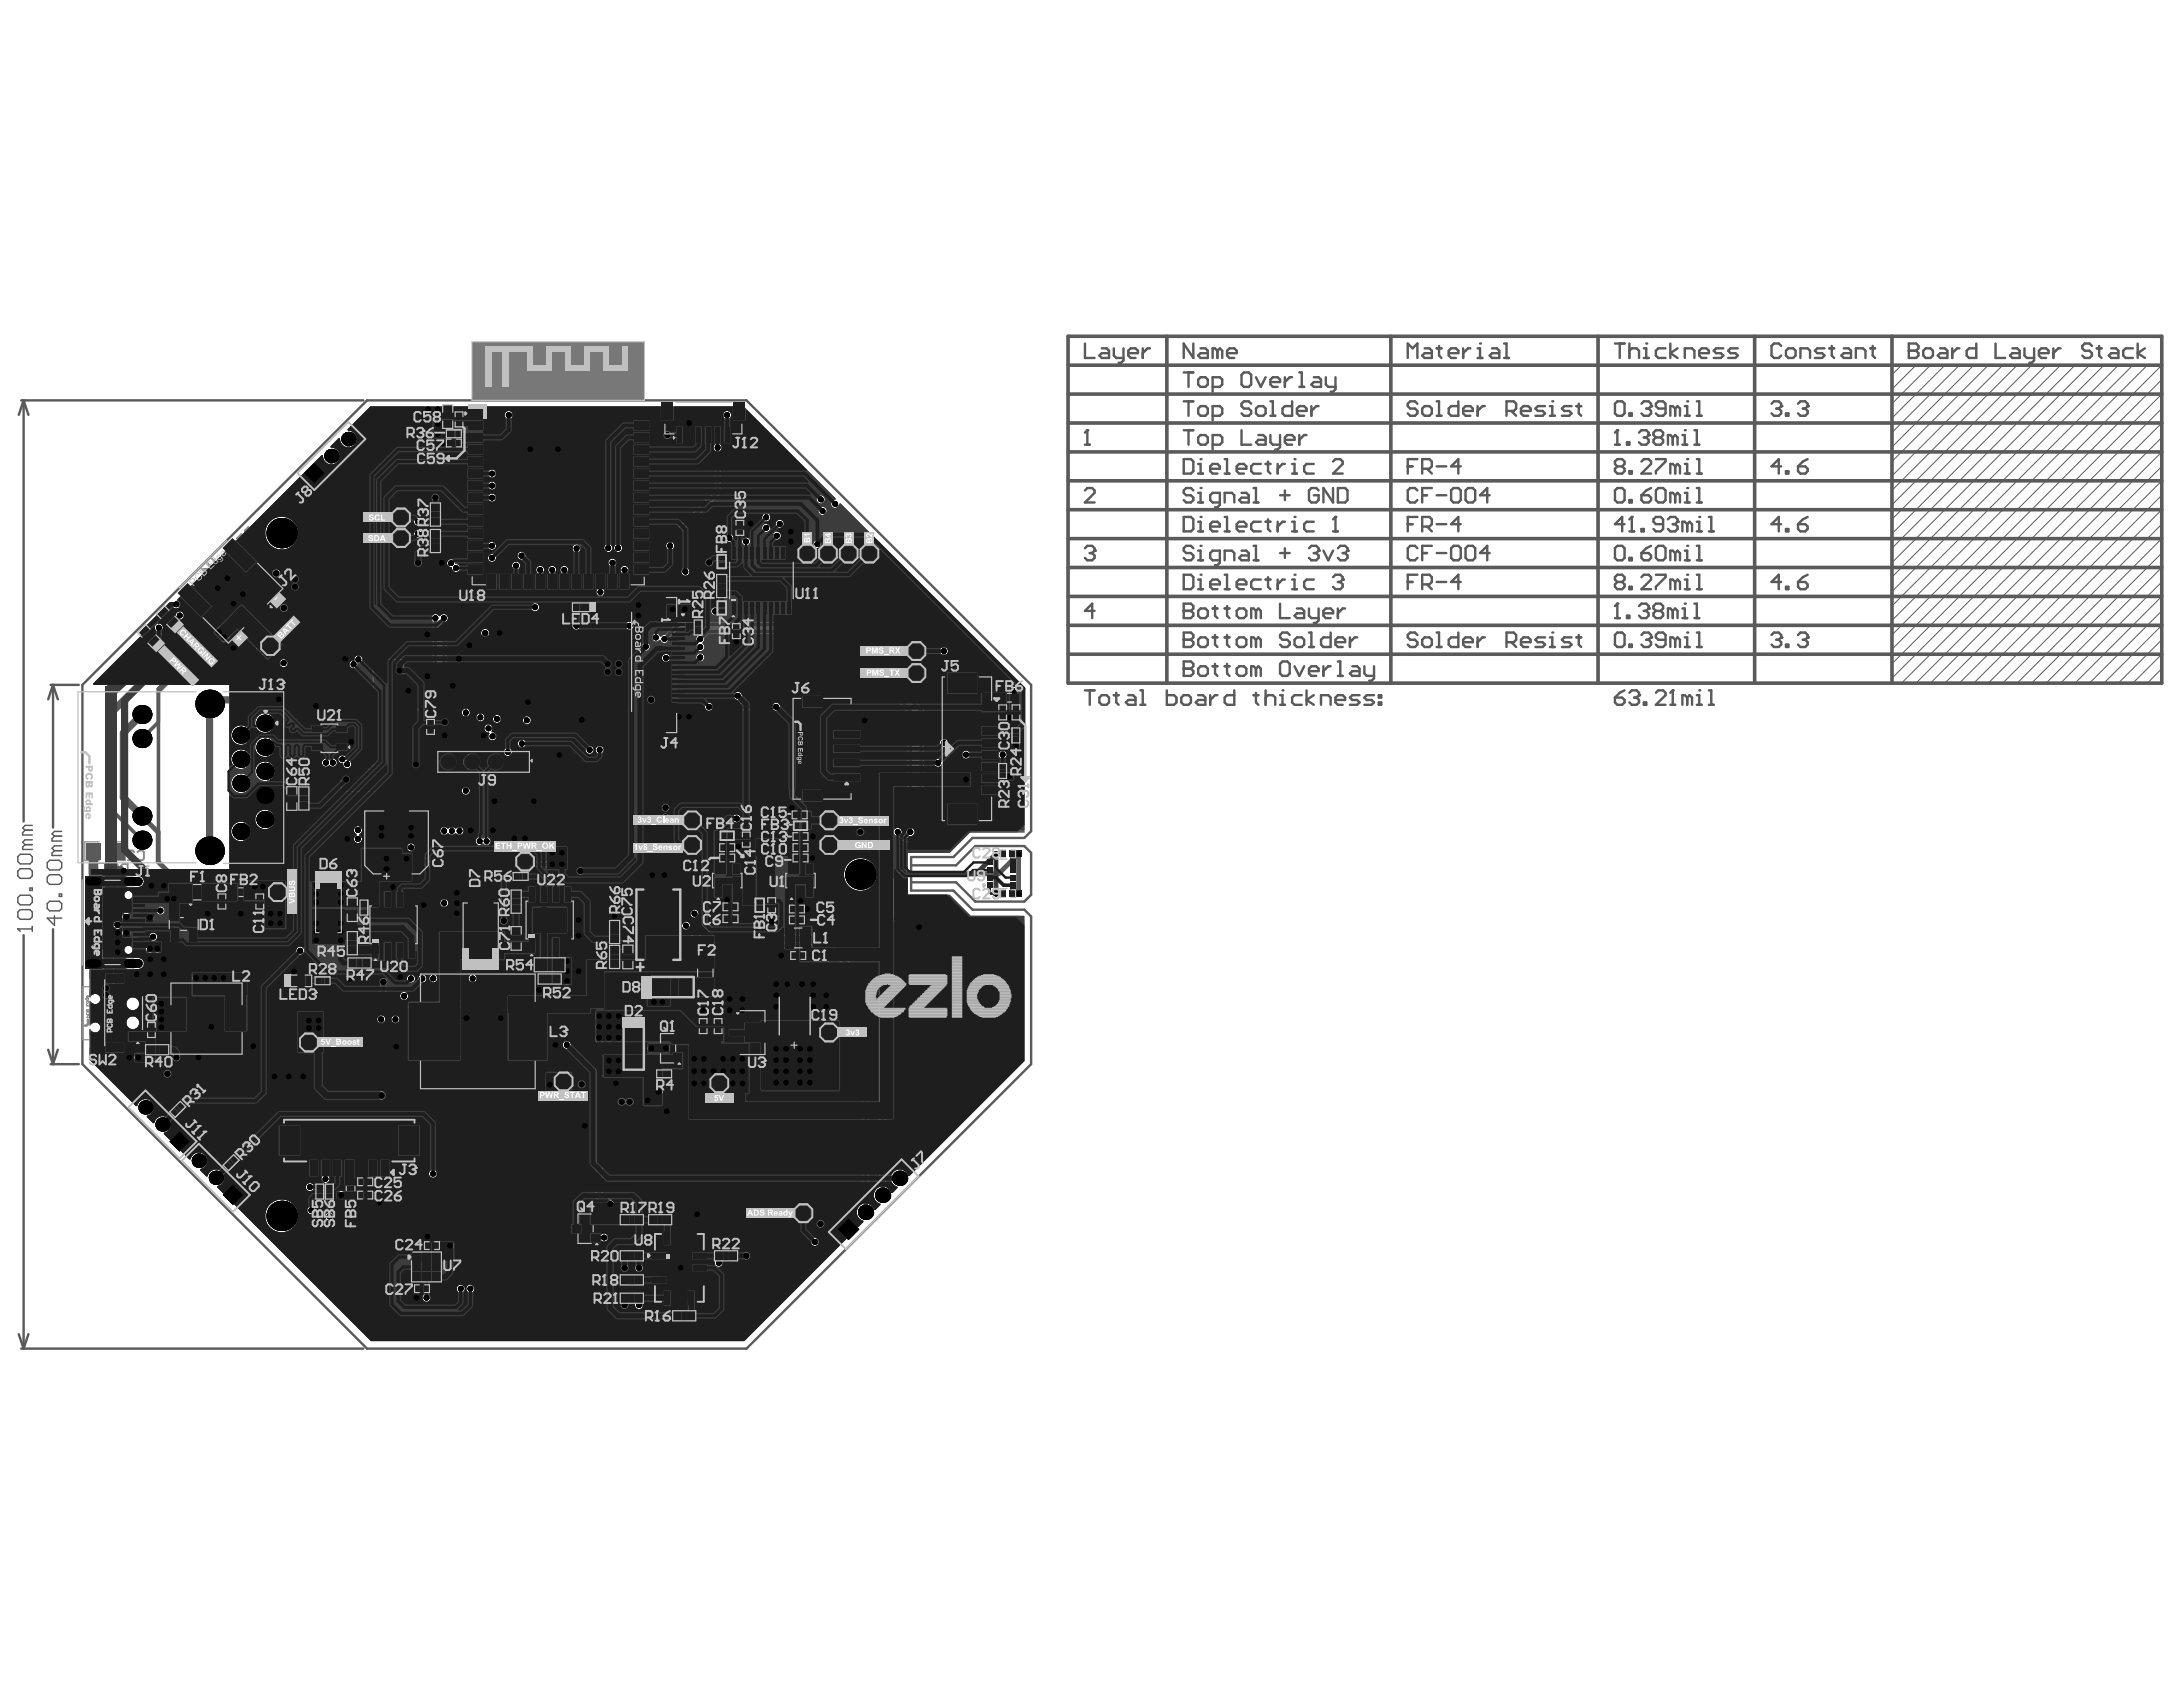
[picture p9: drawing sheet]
<svg xmlns="http://www.w3.org/2000/svg" width="279mm" height="216mm" viewBox="0 0 279 216" stroke-linecap="round" stroke-linejoin="round" font-family="sans-serif">
<g fill="none" stroke="#5a5a5a" stroke-width=".46">
<path d="M136.7 46.7h140M136.7 43h140v44.4h-140zM136.7 57.8h140M136.7 54.1h140M136.7 50.4h140M149.3 43v44.4M178 43v44.4M204.5 43v44.4M224.6 43v44.4M242.2 43v44.4M136.7 76.3h140M136.7 72.6h140"/>
<path d="M136.7 68.9h140M136.7 65.2h140M136.7 61.5h140M136.7 83.7h140M136.7 80h140"/>
</g>
<g fill="none" stroke="#5a5a5a" stroke-width=".13">
<path d="M243.4 46.7l-1.2 1.3M245.2 46.7l-3 3.1M247.1 46.7l-4.9 5M248.9 46.7l-6.7 6.8M250.8 46.7l-8.6 8.7M252.6 46.7l-10.4 10.5M254.5 46.7l-12.3 12.4M256.3 46.7l-14.1 14.2M258.2 46.7l-16 16.1M260 46.7l-17.8 17.9M261.9 46.7l-19.7 19.8M263.7 46.7l-21.5 21.6"/>
<path d="M265.6 46.7l-23.4 23.5M267.4 46.7l-25.2 25.3M269.3 46.7l-27.1 27.2M271.1 46.7l-28.9 29M273 46.7l-30.8 30.9M274.8 46.7l-32.6 32.7M276.7 59.7l-27.8 27.7M276.7 57.8l-29.6 29.6M276.7 56l-31.5 31.4M276.7 54.1l-33.3 33.3M276.7 52.3l-34.5 34.5M276.7 50.4l-34.5 34.5"/>
<path d="M276.7 48.6l-34.5 34.5M276.7 46.7l-34.5 34.6M276.7 78.2l-9.3 9.2M276.7 76.3l-11.1 11.1M276.7 74.5l-13 12.9M276.7 72.6l-14.8 14.8M276.7 70.8l-16.7 16.6M276.7 68.9l-18.5 18.5M276.7 67.1l-20.4 20.3M276.7 65.2l-22.2 22.2M276.7 63.4l-24.1 24M276.7 61.5l-25.9 25.9"/>
<path d="M276.7 85.6l-1.9 1.8M276.7 83.7l-3.7 3.7M276.7 81.9l-5.6 5.5M276.7 80l-7.4 7.4"/>
</g>
<path d="M138.9 44v1.8h1.2M141 44.6h.6l.3 .3v.9h-.9l-.3-.3 .3-.3h.9M142.6 44.6v.9l.3 .3h.9M143.8 44.6v1.5l-.3 .3h-.3M144.4 45.2h1.2v-.3l-.3-.3h-.6l-.3 .3v.6l.3 .3h.6M146.3 44.6v1.2M147.2 44.6h-.3l-.6 .6M138.9 70.2l.3-.3h.6l.3 .3v.3M140.1 78.2h-1.2l.9-.9v1.8" fill="none" stroke="#5a5a5a" stroke-width=".31"/>
<circle cx="140.1" cy="70.5" r=".15" fill="#5a5a5a"/>
<path d="M138.9 56.9h.6M139.2 55.1v1.8M138.9 62.8l.3-.3h.6l.3 .3v.3l-1.2 1.2h1.2M139.5 70.8h.3M139.8 70.8l.3 .3v.3l-.3 .3h-.6l-.3-.3M140.1 70.5l-.3 .3" fill="none" stroke="#5a5a5a" stroke-width=".31"/>
<circle cx="139.2" cy="55.1" r=".15" fill="#5a5a5a"/>
<path d="M139.2 55.1l-.3 .3M152.7 44v1.8l-1.2-1.8v1.8M153.7 44.6h.6l.3 .3v.9h-.9l-.3-.3 .3-.3h.9M155.8 44.9l-.3-.3h-.3v1.2M155.8 44.9v.9M155.8 44.9l.3-.3 .3 .3v.9M157.1 45.2h1.2v-.3l-.3-.3h-.6l-.3 .3v.6l.3 .3h.6M151.5 84.7v1.8h.9l.3-.3v-.3l-.3-.3h-.9" fill="none" stroke="#5a5a5a" stroke-width=".31"/>
<circle cx="151.5" cy="85.6" r=".15" fill="#5a5a5a"/>
<g fill="none" stroke="#5a5a5a" stroke-width=".31">
<path d="M151.5 84.7h.9l.3 .3v.3l-.3 .3h-.9M151.5 81v1.8h.9l.3-.3v-.3l-.3-.3h-.9M153.7 85.3h.6l.3 .3v.6l-.3 .3h-.6l-.3-.3v-.6zM155.2 85.3h.6M155.5 85v1.2l.3 .3M156.7 85.3h.7M157.1 85v1.2l.3 .3M158.3 85.6l.3-.3h.6l.3 .3v.6l-.3 .3h-.6l-.3-.3zM160.8 85.6l-.4-.3h-.3v1.2M160.8 85.6v.9M160.8 85.6l.3-.3 .3 .3v.9M164.1 84.7h.7l.3 .3v1.2l-.3 .3h-.7l-.3-.3v-1.2z"/>
<path d="M165.7 85.3l.6 1.2 .6-1.2M167.5 85.9h1.3v-.3l-.3-.3h-.7l-.3 .3v.6l.3 .3h.7M169.4 85.3v1.2M170.3 85.3h-.3l-.6 .6M171.2 84.7h.3v1.8M171.2 86.5h.7M173.1 85.3h.6l.3 .3v.9h-.9l-.3-.3 .3-.3h.9M174.6 85.3v.9l.3 .3h1M175.9 85.3v1.5l-.3 .3h-.4"/>
</g>
<circle cx="151.5" cy="81.9" r=".15" fill="#5a5a5a"/>
<g fill="none" stroke="#5a5a5a" stroke-width=".31">
<path d="M151.5 77.3v1.8h.9l.3-.3v-.3l-.3-.3h-.9M151.5 81h.9l.3 .3v.3l-.3 .3h-.9M153.7 81.6h.6l.3 .3v.6l-.3 .3h-.6l-.3-.3v-.6zM155.2 81.6h.6M155.5 81.3v1.2l.3 .3M156.7 81.6h.7M157.1 81.3v1.2l.3 .3M158.3 81.9l.3-.3h.6l.3 .3v.6l-.3 .3h-.6l-.3-.3zM160.8 81.9l-.4-.3h-.3v1.2M160.8 81.9v.9M160.8 81.9l.3-.3 .3 .3v.9M165.1 81.3l-.3-.3h-.7l-.3 .3v.3l.3 .3h.7l.3 .3v.3l-.3 .3h-.7l-.3-.3"/>
<path d="M166 81.6h.6l.3 .3v.6l-.3 .3h-.6l-.3-.3v-.6zM167.5 81h.3v1.8M167.5 82.8h.7M170.3 81v1.8h-.9l-.3-.3v-.6l.3-.3h.9M170.9 82.2h1.3v-.3l-.3-.3h-.7l-.3 .3v.6l.3 .3h.7M172.8 81.6v1.2M173.7 81.6h-.3l-.6 .6"/>
</g>
<circle cx="151.5" cy="78.2" r=".15" fill="#5a5a5a"/>
<g fill="none" stroke="#5a5a5a" stroke-width=".31">
<path d="M151.5 77.3h.9l.3 .3v.3l-.3 .3h-.9M151.5 73.6h.9l.3 .3v1.2l-.3 .3h-.9zM153.4 75.4h.6M153.4 74.2h.3v1.2M153.7 77.9h.6l.3 .3v.6l-.3 .3h-.6l-.3-.3v-.6zM155.2 77.9h.6M155.5 77.6v1.2l.3 .3M156.7 77.9h.7M157.1 77.6v1.2l.3 .3M158.3 78.2l.3-.3h.6l.3 .3v.6l-.3 .3h-.6l-.3-.3zM160.8 78.2l-.4-.3h-.3v1.2M160.8 78.2v.9"/>
<path d="M160.8 78.2l.3-.3 .3 .3v.9M163.8 77.3v1.8h1.3M166 77.9h.6l.3 .3v.9h-.9l-.3-.3 .3-.3h.9M167.5 77.9v.9l.3 .3h1M168.8 77.9v1.5l-.3 .3h-.3M169.4 78.5h1.2v-.3l-.3-.3h-.6l-.3 .3v.6l.3 .3h.6M171.2 77.9v1.2M172.2 77.9h-.3l-.7 .6"/>
</g>
<circle cx="153.7" cy="73.6" r=".15" fill="#5a5a5a"/>
<path d="M154.9 74.8h1.2v-.3l-.3-.3h-.6l-.3 .3v.6l.3 .3h.6M156.7 75.4h.7M156.7 73.6h.4v1.8M158.3 74.8h1.2v-.3l-.3-.3h-.6l-.3 .3v.6l.3 .3h.6M161.4 74.2h-1l-.3 .3v.6l.3 .3h1M162 74.2h.6M162.3 73.9v1.2l.3 .3M163.5 74.2v1.2M164.5 74.2h-.4l-.6 .6M165.4 75.4h.6M165.4 74.2h.3v1.2" fill="none" stroke="#5a5a5a" stroke-width=".31"/>
<circle cx="165.7" cy="73.6" r=".15" fill="#5a5a5a"/>
<path d="M168.2 74.2h-1l-.3 .3v.6l.3 .3h1M170.6 73.9l.3-.3h.6l.4 .3v.3" fill="none" stroke="#5a5a5a" stroke-width=".31"/>
<circle cx="171.9" cy="74.2" r=".15" fill="#5a5a5a"/>
<path d="M152.7 70.2l-.3-.3h-.6l-.3 .3v.3l.3 .3h.6l.3 .3v.3l-.3 .3h-.6l-.3-.3M153.4 71.7h.6M153.4 70.5h.3v1.2M171.2 74.5h.3M171.5 74.5l.4 .3v.3l-.4 .3h-.6l-.3-.3M171.9 74.2l-.4 .3" fill="none" stroke="#5a5a5a" stroke-width=".31"/>
<circle cx="153.7" cy="69.9" r=".15" fill="#5a5a5a"/>
<path d="M156.1 71.7h-.9l-.3-.3v-.6l.3-.3h.9v1.5l-.3 .3h-.3M156.7 71.7v-1.2h1l.3 .3v.9M158.9 70.5h.6l.3 .3v.9h-.9l-.3-.3 .3-.3h.9M160.4 71.7h.7M160.4 69.9h.4v1.8M163.8 70.8h1.3M164.5 70.2v1.2M167.5 70.2l.3-.3h.7l.3 .3v.3" fill="none" stroke="#5a5a5a" stroke-width=".31"/>
<circle cx="168.8" cy="70.5" r=".15" fill="#5a5a5a"/>
<path d="M168.2 70.8h.3M168.5 70.8l.3 .3v.3l-.3 .3h-.7l-.3-.3M168.8 70.5l-.3 .3M169.4 70.5l.6 1.2 .6-1.2M171.2 70.2l.3-.3h.7l.3 .3v.3" fill="none" stroke="#5a5a5a" stroke-width=".31"/>
<circle cx="172.5" cy="70.5" r=".15" fill="#5a5a5a"/>
<path d="M151.5 66.2h.9l.3 .3v1.2l-.3 .3h-.9zM153.4 68h.6M153.4 66.8h.3v1.2M171.9 70.8h.3M172.2 70.8l.3 .3v.3l-.3 .3h-.7l-.3-.3M172.5 70.5l-.3 .3" fill="none" stroke="#5a5a5a" stroke-width=".31"/>
<circle cx="153.7" cy="66.2" r=".15" fill="#5a5a5a"/>
<path d="M154.9 67.4h1.2v-.3l-.3-.3h-.6l-.3 .3v.6l.3 .3h.6M156.7 68h.7M156.7 66.2h.4v1.8M158.3 67.4h1.2v-.3l-.3-.3h-.6l-.3 .3v.6l.3 .3h.6M161.4 66.8h-1l-.3 .3v.6l.3 .3h1M162 66.8h.6M162.3 66.5v1.2l.3 .3M163.5 66.8v1.2M164.5 66.8h-.4l-.6 .6M165.4 68h.6M165.4 66.8h.3v1.2" fill="none" stroke="#5a5a5a" stroke-width=".31"/>
<circle cx="165.7" cy="66.2" r=".15" fill="#5a5a5a"/>
<path d="M168.2 66.8h-1l-.3 .3v.6l.3 .3h1M170.6 68h.6M170.9 66.2v1.8" fill="none" stroke="#5a5a5a" stroke-width=".31"/>
<circle cx="170.9" cy="66.2" r=".15" fill="#5a5a5a"/>
<path d="M152.7 62.8l-.3-.3h-.6l-.3 .3v.3l.3 .3h.6l.3 .3v.3l-.3 .3h-.6l-.3-.3M153.4 64.3h.6M153.4 63.1h.3v1.2M170.9 66.2l-.3 .3" fill="none" stroke="#5a5a5a" stroke-width=".31"/>
<circle cx="153.7" cy="62.5" r=".15" fill="#5a5a5a"/>
<g fill="none" stroke="#5a5a5a" stroke-width=".31">
<path d="M151.5 58.8h.9l.3 .3v1.2l-.3 .3h-.9zM153.4 59.4h.3v1.2M153.4 60.6h.6M156.1 64.3h-.9l-.3-.3v-.6l.3-.3h.9v1.5l-.3 .3h-.3M156.7 64.3v-1.2h1l.3 .3v.9M158.9 63.1h.6l.3 .3v.9h-.9l-.3-.3 .3-.3h.9M160.4 64.3h.7M160.4 62.5h.4v1.8M163.8 63.4h1.3M164.5 62.8v1.2M168.8 62.8l-.3-.3h-.7l-.3 .3v1.2l.3 .3h.7l.3-.3v-.6h-.6M170.6 62.5v1.8l-1.2-1.8v1.8"/>
<path d="M171.2 62.5h1l.3 .3v1.2l-.3 .3h-1z"/>
</g>
<circle cx="153.7" cy="58.8" r=".15" fill="#5a5a5a"/>
<path d="M154.9 60h1.2v-.3l-.3-.3h-.6l-.3 .3v.6l.3 .3h.6M156.7 58.8h.4v1.8M158.3 60h1.2v-.3l-.3-.3h-.6l-.3 .3v.6l.3 .3h.6M161.4 59.4h-1l-.3 .3v.6l.3 .3h1M162 59.4h.6M162.3 59.1v1.2l.3 .3M163.5 59.4v1.2M164.5 59.4h-.4l-.6 .6M165.4 59.4h.3v1.2M156.7 60.6h.7M165.4 60.6h.6" fill="none" stroke="#5a5a5a" stroke-width=".31"/>
<circle cx="165.7" cy="58.8" r=".15" fill="#5a5a5a"/>
<g fill="none" stroke="#5a5a5a" stroke-width=".31">
<path d="M151.5 55.1h1.2M151.5 51.4h1.2M151.5 47.7h1.2M152.1 47.7v1.8M152.1 51.4v1.8M152.1 55.1v1.8M153.7 55.7h.6l.3 .3v.6l-.3 .3h-.6l-.3-.3v-.6zM153.7 48.3h.6l.3 .3v.6l-.3 .3h-.6l-.3-.3v-.6zM153.7 52h.6l.3 .3v.6l-.3 .3h-.6l-.3-.3v-.6zM155.2 56.9h.9l.3-.3v-.6l-.3-.3h-.9v1.8M155.2 53.2h.9l.3-.3v-.6l-.3-.3h-.9v1.8M155.2 49.5h.9l.3-.3v-.6l-.3-.3h-.9v1.8"/>
<path d="M158.9 55.1v1.8h1.2M159.2 47.7h.6l.3 .3v1.2l-.3 .3h-.6l-.3-.3v-1.2zM160.1 51.7l-.3-.3h-.6l-.3 .3v.3l.3 .3h.6l.3 .3v.3l-.3 .3h-.6l-.3-.3M160.8 52.3l.3-.3h.6l.3 .3v.6l-.3 .3h-.6l-.3-.3zM160.8 48.3l.6 1.2 .6-1.2M161.1 55.7h.6l.3 .3v.9h-.9l-.3-.3 .3-.3h.9M162.6 55.7v.9l.3 .3h.9M162.6 48.9h1.2v-.3l-.3-.3h-.6l-.3 .3v.6l.3 .3h.6M162.6 51.4h.3v1.8M162.6 53.2h.6M163.8 55.7v1.5l-.3 .3h-.3M164.5 56.3h1.2v-.3l-.3-.3h-.6l-.3 .3v.6l.3 .3h.6"/>
<path d="M164.5 48.3v1.2M165.4 51.4v1.8h-.9l-.4-.3v-.6l.4-.3h.9M165.4 48.3h-.3l-.6 .6M166 52.6h1.2v-.3l-.3-.3h-.6l-.3 .3v.6l.3 .3h.6M166.3 55.7v1.2M166.3 47.7h.3v1.8M166.3 49.5h.6M167.2 55.7h-.3l-.6 .6M167.8 52v1.2M168.2 59.4h-1l-.3 .3v.6l.3 .3h1M168.2 48.3h.6l.3 .3v.9h-.9l-.4-.3 .4-.3h.9M168.8 52h-.3l-.7 .6"/>
<path d="M169.7 48.3v.9l.3 .3h.9M170.6 59.1l.3-.3h.6l.4 .3v.3l-1.3 1.2h1.3M170.9 48.3v1.5l-.3 .3h-.3M180.2 45.8v-1.8l.6 .6 .6-.6v1.8M182.3 44.6h.7l.3 .3v.9h-1l-.3-.3 .3-.3h1M183.9 44.6h.6M184.2 44.3v1.2l.3 .3M185.4 45.2h1.3v-.3l-.4-.3h-.6l-.3 .3v.6l.3 .3h.6M187.3 44.6v1.2M188.2 44.6h-.3l-.6 .6M189.1 44.6h.3v1.2M189.1 45.8h.6"/>
</g>
<circle cx="189.4" cy="44" r=".15" fill="#5a5a5a"/>
<g fill="none" stroke="#5a5a5a" stroke-width=".31">
<path d="M191 44.6h.6l.3 .3v.9h-.9l-.3-.3 .3-.3h.9M192.5 45.8h.6M192.5 44h.3v1.8M181.4 81.3l-.3-.3h-.6l-.3 .3v.3l.3 .3h.6l.3 .3v.3l-.3 .3h-.6l-.3-.3M182 81.9l.3-.3h.7l.3 .3v.6l-.3 .3h-.7l-.3-.3zM183.9 81h.3v1.8M183.9 82.8h.6M186.7 81v1.8h-1l-.3-.3v-.6l.3-.3h1M187.3 82.2h1.2v-.3l-.3-.3h-.6l-.3 .3v.6l.3 .3h.6M189.1 81.6v1.2M190 81.6h-.3l-.6 .6M192.8 82.2h.9l.4-.3v-.6l-.4-.3h-.9v1.8"/>
<path d="M193.4 82.2l.7 .6M194.7 82.2h1.2v-.3l-.3-.3h-.6l-.3 .3v.6l.3 .3h.6M197.8 81.6h-1l-.3 .3 .3 .3h.6l.4 .3-.4 .3h-.9M198.4 82.8h.6M198.4 81.6h.3v1.2"/>
</g>
<circle cx="198.7" cy="81" r=".15" fill="#5a5a5a"/>
<g fill="none" stroke="#5a5a5a" stroke-width=".31">
<path d="M180.2 59.7h.6M181.4 51.7l-.3-.3h-.6l-.3 .3v.3l.3 .3h.6l.3 .3v.3l-.3 .3h-.6l-.3-.3M181.4 58.8h-1.2v1.8M182 52.3l.3-.3h.7l.3 .3v.6l-.3 .3h-.7l-.3-.3zM182 60h1l.3-.3v-.6l-.3-.3h-1v1.8M182.6 60l.7 .6M183.9 59.7h1.2M183.9 51.4h.3v1.8M183.9 53.2h.6M186.7 51.4v1.8h-1l-.3-.3v-.6l.3-.3h1M187 59.7h-1.3l1-.9v1.8M187.3 52.6h1.2v-.3l-.3-.3h-.6l-.3 .3v.6l.3 .3h.6"/>
<path d="M189.1 52v1.2M190 52h-.3l-.6 .6M192.8 52.6h.9l.4-.3v-.6l-.4-.3h-.9v1.8M193.4 52.6l.7 .6M194.7 52.6h1.2v-.3l-.3-.3h-.6l-.3 .3v.6l.3 .3h.6M197.8 52h-1l-.3 .3 .3 .3h.6l.4 .3-.4 .3h-.9M198.4 53.2h.6M198.4 52h.3v1.2M180.2 74.5h.6M180.2 67.1h.6M181.4 73.6h-1.2v1.8M181.4 62.8l-.3-.3h-.6l-.3 .3v1.2l.3 .3h.6l.3-.3"/>
<path d="M181.4 66.2h-1.2v1.8M181.4 70.2l-.3-.3h-.6l-.3 .3v1.2l.3 .3h.6l.3-.3M182 74.8h1l.3-.3v-.6l-.3-.3h-1v1.8M182 67.4h1l.3-.3v-.6l-.3-.3h-1v1.8M182 70.8h.6M182 63.4h.6M182.6 74.8l.7 .6M182.6 67.4l.7 .6M183.3 62.5h-1.3v1.8M183.3 69.9h-1.3v1.8M183.9 74.5h1.2M183.9 70.8h1.2"/>
<path d="M183.9 67.1h1.2M183.9 63.4h1.2M185.7 70.2l.3-.3h.7l.3 .3v1.2l-.3 .3h-.7l-.3-.3zM185.7 62.8l.3-.3h.7l.3 .3v1.2l-.3 .3h-.7l-.3-.3zM187 74.5h-1.3l1-.9v1.8M187 67.1h-1.3l1-.9v1.8M187.6 70.2l.3-.3h.6l.3 .3v1.2l-.3 .3h-.6l-.3-.3zM187.6 62.8l.3-.3h.6l.3 .3v1.2l-.3 .3h-.6l-.3-.3zM190.7 70.8h-1.3l1-.9v1.8M190.7 63.4h-1.3l1-.9v1.8M201.1 81.6h-.9l-.3 .3 .3 .3h.6l.3 .3-.3 .3h-.9M201.8 81.6h.6"/>
<path d="M202.1 81.3v1.2l.3 .3"/>
</g>
<circle cx="198.7" cy="51.4" r=".15" fill="#5a5a5a"/>
<path d="M201.1 52h-.9l-.3 .3 .3 .3h.6l.3 .3-.3 .3h-.9M201.8 52h.6M202.1 51.7v1.2l.3 .3M206.7 44h1.2M207.3 44v1.8M208.5 44v1.8M208.5 44.9l.4-.3h.6l.3 .3v.9M210.4 44.6h.3v1.2M210.4 45.8h.6" fill="none" stroke="#5a5a5a" stroke-width=".31"/>
<circle cx="210.7" cy="44" r=".15" fill="#5a5a5a"/>
<path d="M213.2 44.6h-1l-.3 .3v.6l.3 .3h1M213.8 44v1.8M214.7 44.6l-.9 .6 .9 .6M215.6 45.8v-1.2h1l.3 .3v.9M217.5 45.2h1.2v-.3l-.3-.3h-.6l-.3 .3v.6l.3 .3h.6M220.6 44.6h-1l-.3 .3 .3 .3h.7l.3 .3-.3 .3h-1M222.4 44.6h-.9l-.3 .3 .3 .3h.6l.3 .3-.3 .3h-.9M207 81h.6l.3 .3v1.2l-.3 .3h-.6l-.3-.3v-1.2zM208.5 82.5h.4v.3h-.4zM210.1 81.3l.3-.3h.6l.3 .3v.3" fill="none" stroke="#5a5a5a" stroke-width=".31"/>
<circle cx="211.3" cy="81.6" r=".15" fill="#5a5a5a"/>
<path d="M210.7 81.9h.3M211 81.9l.3 .3v.3l-.3 .3h-.6l-.3-.3M211.3 81.6l-.3 .3M213.2 81.9h-1l-.3-.3v-.3l.3-.3h.7l.3 .3v1.2l-.3 .3h-.7l-.3-.3M214.4 81.9l-.3-.3h-.3v1.2M214.4 81.9v.9M214.4 81.9l.3-.3 .3 .3v.9M215.6 82.8h.7M215.6 81.6h.3v1.2" fill="none" stroke="#5a5a5a" stroke-width=".31"/>
<circle cx="215.9" cy="81" r=".15" fill="#5a5a5a"/>
<path d="M206.7 79.1h.6M207 77.3v1.8M217.2 82.8h.6M217.2 81h.3v1.8" fill="none" stroke="#5a5a5a" stroke-width=".31"/>
<circle cx="207" cy="77.3" r=".15" fill="#5a5a5a"/>
<path d="M207 77.3l-.3 .3M208.2 78.8h.3v.3h-.3zM209.8 77.6l.3-.3h.6l.3 .3v.3" fill="none" stroke="#5a5a5a" stroke-width=".31"/>
<circle cx="211" cy="77.9" r=".15" fill="#5a5a5a"/>
<path d="M210.4 78.2h.3M210.7 78.2l.3 .3v.3l-.3 .3h-.6l-.3-.3M211 77.9l-.3 .3M211.9 78.2h.7M211.9 78.2l-.3 .3v.3l.3 .3h.7l.3-.3v-.3l-.3-.3M211.9 78.2l-.3-.3v-.3l.3-.3h.7l.3 .3v.3l-.3 .3M214.1 78.2l-.3-.3h-.3v1.2M214.1 78.2v.9M214.1 78.2l.3-.3 .3 .3v.9M215.3 79.1h.6M215.3 77.9h.3v1.2" fill="none" stroke="#5a5a5a" stroke-width=".31"/>
<circle cx="215.6" cy="77.3" r=".15" fill="#5a5a5a"/>
<g fill="none" stroke="#5a5a5a" stroke-width=".31">
<path d="M207 74.5l-.3-.3v-.3l.3-.3h.6l.3 .3v.3l-.3 .3M207 74.5l-.3 .3v.3l.3 .3h.6l.3-.3v-.3l-.3-.3M207 74.5h.6M208.5 75.1h.4v.3h-.4zM210.1 73.9l.3-.3h.6l.3 .3v.3l-1.2 1.2h1.2M211.9 73.6h1.3v.3l-1.3 1.2v.3M214.4 74.5l-.3-.3h-.3v1.2M214.4 74.5v.9M214.4 74.5l.3-.3 .3 .3v.9M215.6 75.4h.7M215.6 74.2h.3v1.2M216.9 79.1h.6"/>
<path d="M216.9 77.3h.3v1.8"/>
</g>
<circle cx="215.9" cy="73.6" r=".15" fill="#5a5a5a"/>
<path d="M207 69.9h.6l.3 .3v1.2l-.3 .3h-.6l-.3-.3v-1.2zM208.5 71.4h.4v.3h-.4zM210.1 70.8h.9l.3 .3v.3l-.3 .3h-.6l-.3-.3zM211.3 69.9l-.6 .3-.6 .6M211.9 70.2l.3-.3h.7l.3 .3v1.2l-.3 .3h-.7l-.3-.3zM214.4 70.8l-.3-.3h-.3v1.2M214.4 70.8v.9M214.4 70.8l.3-.3 .3 .3v.9M215.6 71.7h.7M215.6 70.5h.3v1.2M217.2 75.4h.6M217.2 73.6h.3v1.8" fill="none" stroke="#5a5a5a" stroke-width=".31"/>
<circle cx="215.9" cy="69.9" r=".15" fill="#5a5a5a"/>
<path d="M207.9 67.1h-1.2l.9-.9v1.8M208.5 68h.7M208.9 66.2v1.8M217.2 71.7h.6M217.2 69.9h.3v1.8" fill="none" stroke="#5a5a5a" stroke-width=".31"/>
<circle cx="208.9" cy="66.2" r=".15" fill="#5a5a5a"/>
<path d="M208.9 66.2l-.4 .3M210.1 67.7h.3v.3h-.3zM212.9 67.1h-1l-.3-.3v-.3l.3-.3h.7l.3 .3v1.2l-.3 .3h-.7l-.3-.3M213.5 66.5l.3-.3h.6l.3 .3v.3" fill="none" stroke="#5a5a5a" stroke-width=".31"/>
<circle cx="214.7" cy="66.8" r=".15" fill="#5a5a5a"/>
<path d="M214.1 67.1h.3M214.4 67.1l.3 .3v.3l-.3 .3h-.6l-.3-.3M214.7 66.8l-.3 .3M215.9 67.1l-.3-.3h-.3v1.2M215.9 67.1v.9M215.9 67.1l.4-.3 .3 .3v.9M217.2 68h.6M217.2 66.8h.3v1.2" fill="none" stroke="#5a5a5a" stroke-width=".31"/>
<circle cx="217.5" cy="66.2" r=".15" fill="#5a5a5a"/>
<path d="M207 62.5h.6l.3 .3v1.2l-.3 .3h-.6l-.3-.3v-1.2zM208.5 64h.4v.3h-.4zM210.1 63.4h.9l.3 .3v.3l-.3 .3h-.6l-.3-.3zM211.3 62.5l-.6 .3-.6 .6M211.9 62.8l.3-.3h.7l.3 .3v1.2l-.3 .3h-.7l-.3-.3zM214.4 63.4l-.3-.3h-.3v1.2M214.4 63.4v.9M214.4 63.4l.3-.3 .3 .3v.9M215.6 64.3h.7M215.6 63.1h.3v1.2M218.7 68h.6M218.7 66.2h.3v1.8" fill="none" stroke="#5a5a5a" stroke-width=".31"/>
<circle cx="215.9" cy="62.5" r=".15" fill="#5a5a5a"/>
<g fill="none" stroke="#5a5a5a" stroke-width=".31">
<path d="M207 59.7l-.3-.3v-.3l.3-.3h.6l.3 .3v.3l-.3 .3M207 59.7l-.3 .3v.3l.3 .3h.6l.3-.3v-.3l-.3-.3M207 59.7h.6M210.1 59.1l.3-.3h.6l.3 .3v.3l-1.2 1.2h1.2M211.9 58.8h1.3v.3l-1.3 1.2v.3M214.4 59.7l-.3-.3h-.3v1.2M214.4 59.7v.9M214.4 59.7l.3-.3 .3 .3v.9M215.6 59.4h.3v1.2M208.5 60.3h.4v.3h-.4zM215.6 60.6h.7M217.2 64.3h.6"/>
<path d="M217.2 62.5h.3v1.8"/>
</g>
<circle cx="215.9" cy="58.8" r=".15" fill="#5a5a5a"/>
<path d="M206.7 56.9h.6M207 55.1v1.8M217.2 58.8h.3v1.8M217.2 60.6h.6" fill="none" stroke="#5a5a5a" stroke-width=".31"/>
<circle cx="207" cy="55.1" r=".15" fill="#5a5a5a"/>
<path d="M207 55.1l-.3 .3M208.2 56.6h.3v.3h-.3zM209.8 55.4l.3-.3h.6l.3 .3v.3" fill="none" stroke="#5a5a5a" stroke-width=".31"/>
<circle cx="211" cy="55.7" r=".15" fill="#5a5a5a"/>
<path d="M210.4 56h.3M210.7 56l.3 .3v.3l-.3 .3h-.6l-.3-.3M211 55.7l-.3 .3M211.9 56h.7M211.9 56l-.3 .3v.3l.3 .3h.7l.3-.3v-.3l-.3-.3M211.9 56l-.3-.3v-.3l.3-.3h.7l.3 .3v.3l-.3 .3M214.1 56l-.3-.3h-.3v1.2M214.1 56v.9M214.1 56l.3-.3 .3 .3v.9M215.3 56.9h.6M215.3 55.7h.3v1.2" fill="none" stroke="#5a5a5a" stroke-width=".31"/>
<circle cx="215.6" cy="55.1" r=".15" fill="#5a5a5a"/>
<path d="M207 51.4h.6l.3 .3v1.2l-.3 .3h-.6l-.3-.3v-1.2zM208.5 52.9h.4v.3h-.4zM210.1 51.7l.3-.3h.6l.3 .3v.3M216.9 56.9h.6M216.9 55.1h.3v1.8" fill="none" stroke="#5a5a5a" stroke-width=".31"/>
<circle cx="211.3" cy="52" r=".15" fill="#5a5a5a"/>
<path d="M210.7 52.3h.3M211 52.3l.3 .3v.3l-.3 .3h-.6l-.3-.3M211.3 52l-.3 .3M213.2 52.3h-1l-.3-.3v-.3l.3-.3h.7l.3 .3v1.2l-.3 .3h-.7l-.3-.3M214.4 52.3l-.3-.3h-.3v1.2M214.4 52.3v.9M214.4 52.3l.3-.3 .3 .3v.9M215.6 53.2h.7M215.6 52h.3v1.2" fill="none" stroke="#5a5a5a" stroke-width=".31"/>
<circle cx="215.9" cy="51.4" r=".15" fill="#5a5a5a"/>
<g fill="none" stroke="#5a5a5a" stroke-width=".31">
<path d="M217.2 53.2h.6M217.2 51.4h.3v1.8M228 44.3l-.3-.3h-.7l-.3 .3v1.2l.3 .3h.7l.3-.3M228.6 44.9l.3-.3h.6l.3 .3v.6l-.3 .3h-.6l-.3-.3zM230.4 45.8v-1.2h1l.3 .3v.9M233.5 44.6h-.9l-.3 .3 .3 .3h.6l.3 .3-.3 .3h-.9M234.1 44.6h.7M234.4 44.3v1.2l.4 .3M236 44.6h.6l.3 .3v.9h-.9l-.3-.3 .3-.3h.9M237.5 45.8v-1.2h1l.3 .3v.9M239.4 44.6h.6M239.7 44.3v1.2l.3 .3"/>
<path d="M226.7 81.3l.3-.3h.7l.3 .3v.3"/>
</g>
<circle cx="228" cy="81.6" r=".15" fill="#5a5a5a"/>
<path d="M227.4 81.9h.3M227.7 81.9l.3 .3v.3l-.3 .3h-.7l-.3-.3M228 81.6l-.3 .3M228.6 82.5h.3v.3h-.3zM230.1 81.3l.3-.3h.7l.3 .3v.3" fill="none" stroke="#5a5a5a" stroke-width=".31"/>
<circle cx="231.4" cy="81.6" r=".15" fill="#5a5a5a"/>
<g fill="none" stroke="#5a5a5a" stroke-width=".31">
<path d="M226.7 51.7l.3-.3h.7l.3 .3v.3M228 59.7h-1.3l1-.9v1.8M230.1 59.7h1l.3 .3v.3l-.3 .3h-.7l-.3-.3zM231.4 58.8l-.7 .3-.6 .6M228 67.1h-1.3l1-.9v1.8M228 74.5h-1.3l1-.9v1.8M228.6 60.3h.3v.3h-.3zM228.6 67.7h.3v.3h-.3zM228.6 75.1h.3v.3h-.3zM230.1 67.1h1l.3 .3v.3l-.3 .3h-.7l-.3-.3zM230.1 74.5h1l.3 .3v.3l-.3 .3h-.7l-.3-.3zM231.4 73.6l-.7 .3-.6 .6"/>
<path d="M231.4 66.2l-.7 .3-.6 .6M230.7 81.9h.4M231.1 81.9l.3 .3v.3l-.3 .3h-.7l-.3-.3M231.4 81.6l-.3 .3"/>
</g>
<circle cx="228" cy="52" r=".15" fill="#5a5a5a"/>
<path d="M227.4 52.3h.3M227.7 52.3l.3 .3v.3l-.3 .3h-.7l-.3-.3M228 52l-.3 .3M228.6 52.9h.3v.3h-.3zM230.1 51.7l.3-.3h.7l.3 .3v.3" fill="none" stroke="#5a5a5a" stroke-width=".31"/>
<circle cx="231.4" cy="52" r=".15" fill="#5a5a5a"/>
<path d="M230.7 52.3h.4M231.1 52.3l.3 .3v.3l-.3 .3h-.7l-.3-.3M231.4 52l-.3 .3M244.3 44v1.8h.9l.3-.3v-.3l-.3-.3h-.9" fill="none" stroke="#5a5a5a" stroke-width=".31"/>
<circle cx="244.3" cy="44.9" r=".15" fill="#5a5a5a"/>
<g fill="none" stroke="#5a5a5a" stroke-width=".31">
<path d="M244.3 44h.9l.3 .3v.3l-.3 .3h-.9M246.2 44.9l.3-.3h.6l.3 .3v.6l-.3 .3h-.6l-.3-.3zM248.3 44.6h.6l.3 .3v.9h-.9l-.3-.3 .3-.3h.9M249.9 44.6v1.2M250.8 44.6h-.3l-.6 .6M252.9 44v1.8h-.9l-.3-.3v-.6l.3-.3h.9M255.4 44v1.8h1.2M257.6 44.6h.6l.3 .3v.9h-.9l-.3-.3 .3-.3h.9M259.1 44.6v.9l.3 .3h.9M260.3 44.6v1.5l-.3 .3h-.3M261 45.2h1.2v-.3l-.3-.3h-.6l-.3 .3v.6l.3 .3h.6M262.8 44.6v1.2"/>
<path d="M263.7 44.6h-.3l-.6 .6M267.7 44.3l-.3-.3h-.6l-.3 .3v.3l.3 .3h.6l.3 .3v.3l-.3 .3h-.6l-.3-.3M268.4 44.6h.6M268.7 44.3v1.2l.3 .3M270.2 44.6h.6l.3 .3v.9h-.9l-.3-.3 .3-.3h.9M273 44.6h-.9l-.3 .3v.6l.3 .3h.9M273.6 44v1.8M274.5 44.6l-.9 .6 .9 .6M138.9 88.4h1.2M139.5 88.4v1.8M140.7 89.3l.3-.3h.6l.3 .3v.6l-.3 .3h-.6l-.3-.3zM142.6 89h.6"/>
<path d="M142.9 88.7v1.2l.3 .3M144.4 89h.6l.3 .3v.9h-.9l-.3-.3 .3-.3h.9M146 88.4h.3v1.8M146 90.2h.6M149.3 88.4v1.8h1l.3-.3v-.6l-.3-.3h-1M151.2 89.3l.3-.3h.6l.3 .3v.6l-.3 .3h-.6l-.3-.3zM153.4 89h.6l.3 .3v.9h-.9l-.4-.3 .4-.3h.9M154.9 89v1.2M155.8 89h-.3l-.6 .6M158 88.4v1.8h-.9l-.4-.3v-.6l.4-.3h.9M160.4 89h.7M160.7 88.7v1.2l.4 .3"/>
<path d="M162 89.3l.3-.3h.6l.3 .3v.9M162 88.4v1.8M163.8 90.2h.6M163.8 89h.3v1.2"/>
</g>
<circle cx="164.1" cy="88.4" r=".15" fill="#5a5a5a"/>
<path d="M166.6 89h-.9l-.3 .3v.6l.3 .3h.9M167.2 88.4v1.8M168.1 89l-.9 .6 .9 .6M169.1 90.2v-1.2h.9l.3 .3v.9M170.9 89.6h1.3v-.3l-.4-.3h-.6l-.3 .3v.6l.3 .3h.6M174 89h-.9l-.3 .3 .3 .3h.6l.3 .3-.3 .3h-.9M175.9 89h-1l-.3 .3 .3 .3h.6l.4 .3-.4 .3h-.9M176.5 89h.3v.3h-.3zM176.5 89.9h.3v.3h-.3zM206.7 89.3h.9l.3 .3v.3l-.3 .3h-.6l-.3-.3zM207.9 88.4l-.6 .3-.6 .6M208.5 88.7l.4-.3h.6l.3 .3v.3" fill="none" stroke="#5a5a5a" stroke-width=".31"/>
<circle cx="209.8" cy="89" r=".15" fill="#5a5a5a"/>
<path d="M209.2 89.3h.3M209.5 89.3l.3 .3v.3l-.3 .3h-.6l-.4-.3M209.8 89l-.3 .3M210.4 89.9h.3v.3h-.3zM211.9 88.7l.3-.3h.7l.3 .3v.3l-1.3 1.2h1.3M213.8 90.2h.6M214.1 88.4v1.8" fill="none" stroke="#5a5a5a" stroke-width=".31"/>
<circle cx="214.1" cy="88.4" r=".15" fill="#5a5a5a"/>
<path d="M214.1 88.4l-.3 .3M215.9 89.3l-.3-.3h-.3v1.2M215.9 89.3v.9M215.9 89.3l.4-.3 .3 .3v.9M217.2 89h.3v1.2M217.2 90.2h.6" fill="none" stroke="#5a5a5a" stroke-width=".31"/>
<circle cx="217.5" cy="88.4" r=".15" fill="#5a5a5a"/>
<g fill="none" stroke="#5a5a5a" stroke-width=".31">
<path d="M2.7 51.2h43.8M3 51.2l.6 1.9M3 51.2l-.6 1.9M3 51.2v53.9M86.9 76.8v.4M86.9 77h1.2M6.5 87.6h3.6M6.8 87.6l.6 1.9M6.8 87.6l-.6 1.9M6.8 87.6v18.3M10.5 87.6l36.5-36.4h48.5l36.5 36.4v18.8l-.9 .8h-6.6l-2.5 2.5h-5.4v4.3h5.4l2.5 2.4h6.6l.9 .9v18.9l-36.5 36.4h-48.5l-36.5-36.4zM218.7 90.2h.6"/>
<path d="M218.7 88.4h.3v1.8M3 119.7v52.9M6.8 118.9v17.3M116.6 110.7h5.8l2.4-2.4h6.3l.9 .8v5.4l-.9 .9h-6.3l-2.4-2.5h-5.8M6.2 134.3l.6 1.9M6.5 136.2h3.6M7.4 134.3l-.6 1.9M2.4 170.7l.6 1.9M2.7 172.6h43.8M3.6 170.7l-.6 1.9"/>
</g>
<circle cx="88.1" cy="77" r=".15" fill="#5a5a5a"/>
<path d="M87.9 76.8l.2 .2" fill="none" stroke="#5a5a5a" stroke-width=".31"/>
<g fill="none" stroke="#5a5a5a" stroke-width=".18">
<path d="M2.3 118.9h.1M2.3 109.6l.3-.3h1.2l.3 .3v.7l-.3 .3h-1.2l-.3-.3zM2.3 111.5l.3-.3h1.2l.3 .3v.6l-.3 .3h-1.2l-.3-.3zM2.3 114.9l.3-.3h1.2l.3 .3v.6l-.3 .3h-1.2l-.3-.3zM2.3 116.7l.3-.3h1.2l.3 .3v.6l-.3 .4h-1.2l-.3-.4zM2.3 118.9h1.8M2.3 118.9l.3 .3M3.2 108.1l-.3 .3v.3h1.2M3.2 106.2l-.3 .4v.3h1.2M3.2 108.1h.9M3.2 106.2h.9M3.8 113.6h.3v.4h-.3z"/>
<path d="M4.1 118.6v.6M4.1 107.5h-.9l-.3 .3 .3 .3M4.1 105.6h-.9l-.3 .3 .3 .3M6 115.6l.4-.3h1.2l.3 .3v.7l-.3 .3h-1.2l-.4-.3zM6 110.4l.4-.3h1.2l.3 .3v.6l-.3 .3h-1.2l-.4-.3zM6 112.3l.4-.4h1.2l.3 .4v.6l-.3 .3h-1.2l-.4-.3zM7 117.2v1.2l-1-.9h1.9M7 108.9l-.3 .3v.3h1.2M7 107l-.3 .3v.3h1.2M7 108.9h.9M7 107h.9M7.6 114.4h.3v.3h-.3z"/>
<path d="M7.9 108.3h-.9l-.3 .3 .3 .3M7.9 106.4h-.9l-.3 .3 .3 .3"/>
</g>
<path d="M60.5 43.8h21.9v7.4h-21.9z" fill-rule="evenodd" fill="#787878"/>
<g fill="none" stroke="#8c8c8c" stroke-width=".25">
<path d="M42.4 94.9h6.5M47.5 85.5h.4l4.4 4.4v2.1l-.3 .3M47.5 86.7h1l2.5 2.5v.7M47.6 83.8h.5l.5 .5v1.5l3.4 3.3h.4M47.9 93v.2M56.9 82.8v.2M59.2 82.8v.2M68 98.2l.3 .4M68 98.2l-.4 .4M68 98.2v1.6l.8 .8M68.6 96.2h.4M68.6 96.2v.4"/>
<path d="M68.6 96.2l.9 1v1M72.3 84.9l-.1-.2h-4.1l-.6 .6M74.3 93.8l.2 .2M68.4 126.3h2.9M69 127.7h2.2"/>
</g>
<g fill="none" stroke="#8c8c8c" stroke-width=".15">
<path d="M25.7 75.1l3.3-3.2 4.3 4.3-3.2 3.2zM28.8 70.5l1.4-1.3 .7 .7-1.4 1.3zM29.9 80l-.5 .4 .7 .7 .5-.4M30.3 79.5l.5-.4 .7 .7-.5 .4M33.7 76l2.2-2.2 .9 1-2.1 2.2zM34.8 77.2l2.2-2.2 1 .9-2.2 2.2zM61.5 79.1h-.9v1.3h.9M62.7 79.1h.9v1.3h-.9M74.2 77.9l.1 .1-.1 .2zM74.3 78.7v1.7h1.2M75.3 76.4h2v1h-2zM75.8 78.5h.8"/>
<path d="M78.1 78.7v1.7h-1.2M78.7 77.7h1.3v2.9h-1.3zM22.4 80.8l2.1-2.1 .9 .9-2.1 2.1zM23.5 81.8l2.1-2.1 .9 1-2.1 2zM31.6 88.3h-1.9v2.4h1.9M33 88.3h1.9v2.4h-1.9M43.5 93.1h-1v1.3h1M43.5 91.6h-1v1.3h1M44.6 91.6h1v1.3h-1M44.6 93.1h1v1.3h-1M45.7 95.4h1.3v3h-1.3zM45.9 89.9h1.3v2.9h-1.3z"/>
<path d="M47.1 95.4h1.3v3h-1.3zM47.4 89.9h1.3v2.9h-1.3zM47.7 88.3h-1v1.3h1M48.8 88.3h.9v1.3h-.9M48.9 91.6h3v1.3h-3zM48.9 90.1h3v1.3h-3zM49.1 95.3h2.9v1.3h-2.9zM49.1 93.9h2.9v1.3h-2.9zM52.6 87.5v-.6h1v.6M52.6 88.2v.6h1v-.6M52.6 89.6v-.6h1v.6M52.6 90.3v.6h1v-.6"/>
<path d="M53.1 83.1h3v1.3h-3zM55.8 94.8v.2l.5 .4h.3M56.6 86.7h-.3l-.5 .5v.2M57.2 83.2h-.6v1h.6M57.9 83.2h.6v1h-.6M59.5 83.2h-.6v1h.6M60.2 83.2h.6v1h-.6M62.5 81.6h-1v1.3h1M63.6 81.6h.9v1.3h-.9M63.9 86.7h.4l.4 .5v.2M64.4 83.1h-.9v1.3h.9M64.7 94.8v.2l-.4 .4h-.4"/>
<path d="M65.5 83.1h1v1.3h-1M66.4 97h1.9v.9h-1.9zM66.4 95.7h1.9v1h-1.9zM66.8 85.4h1.3v2.9h-1.3zM68.4 85.4h1.3v2.9h-1.3zM68.9 92h1.3v3h-1.3zM70.8 94.2l.1 .1h-.1zM72 90.7h-1v1.3h1M72 95.1h-1v1.2h1M72.5 92.5h.1M72.5 94.6h.1M73.1 90.7h.9v1.3h-.9"/>
<path d="M73.1 95.1h.9v1.2h-.9M73.5 81.2h1.9v1h-1.9zM77 80.9h2.9v1.3h-2.9zM80.4 92.5h-1.3v2.1h1.3M80.9 90.5h-1v1.2h1M81.1 89h-.6v1h.6M81.5 86.3v.6M81.6 98.8h-1.2v2.1h1.2M81.7 95.7h-1.2v1.7M81.8 89h.6v1h-.6M81.9 92.5h1.2v2.1h-1.2M81.9 97.6h.8"/>
<path d="M82 90.5h.9v1.2h-.9M83 95.7h1.2v1.7M83.1 98.8h1.2v2.1h-1.2M83.2 86.3v.6M83.3 92v.6M84.2 98.1l.2-.2v.3zM84.6 99.2h3v1.3h-3zM84.9 95.1l.1 .2-.1 .1zM85 92v.6M85 96v1.7h1.2M86.5 95.7h.8M88.8 96v1.7h-1.2"/>
<path d="M11.4 110.5h3v1.3h-3zM12.7 107.7h-1.8v2.4h1.8M14.2 107.7h1.8v2.4h-1.8M17.2 113.9h1v2h-1zM17.2 119.5h1v1.9h-1zM47.1 117.8v1.2h2.1v-1.2M47.1 116.3v-1.2h2.1v1.2M51.7 113h-.6v1h.6M52.4 113h.6v1h-.6M54.1 110.7h1.9v1h-1.9zM54.5 113.3l-1.4 1.5M54.7 100.4v2.2"/>
<path d="M58.9 100.4v2.2M59 100.4v2.2M61.2 106.5h-1.2v1.7M61.5 108.4h.8M62.6 106.5h1.2v1.7M63.2 100.4v2.2M63.4 100.4v2.2M63.8 108.9l.1-.1v.3zM64.7 113.3l1.4 1.5M65.7 108.2h-.3v4h.2M67.4 108.2h.3v4h-.2M67.6 100.4v2.2"/>
<path d="M72.8 106.2h-1v1.3h1M73.2 108.6h.3l-.2 .2zM73.2 112.6h-.6v1h.6M73.6 108.9h1v1.6h-1.6v-1.6M73.9 112.6h.6v1h-.6M73.9 106.2h1v1.3h-1M81.4 101.3h1.9v1h-1.9zM11.4 126.3h-.8v6.8h.8M12.8 126.3h.8v.7M13.6 132.3v.8h-.8M15.5 125h-1.2v2.1h1.2M17 125h1.2v2.1h-1.2"/>
<path d="M17.4 132.4h1v1.9h-1zM19.3 133.9h-.3v.9M19.8 135.1h.1M19.9 135.9h1.9v1h-1.9zM20.3 133.9h.3v.9M20.8 135.3l.1-.2v.3zM22.8 129.7v-.2h2.1v.2M22.8 133.1v.1h2.1v-.1M26.3 130.2l.2-.1v.3zM27.4 127.9v.4h5.8M27.8 129.5h1.3v2.9h-1.3zM27.8 132.6h1.3v3h-1.3z"/>
<path d="M29.7 131.8v-1.2h2.1v1.2M29.7 133.3v1.2h2.1v-1.2M33.2 125h-5.8v.4M36.4 129.5h.8M36.9 129.1v.8M41.1 126.5l.1 .2-.1 .1zM42.4 127.6h4.3M42.4 123.9h4.3M47.1 122.6h-.7v1h.7M47.7 122.6h.7v1h-.7M48.2 130.7h3v1.3h-3zM48.7 122.6h1.9v1h-1.9z"/>
<path d="M49.2 132.2h-1v1.2h1M50.2 129.1h1.9v1h-1.9zM50.3 132.2h.9v1.2h-.9M53.1 124.8l1.4 1.4M57.2 132.2h-.9v1.2h.9M57.9 137.5l.3 .2h5.5l.3-.2M57.9 134l.3-.3h5.5l.3 .3M58.4 132.2h.9v1.2h-.9M63.6 132.2h-1v1.2h1M64 127.8l.2-.1 .1 .1zM64.7 132.2h1v1.2h-1M66.1 124.8l-1.4 1.4"/>
<path d="M66.8 125.8h-.6v1h.6M67.5 125.8h.6v1h-.6M68.1 127.9v-.4h.5v.4M68.1 128.4v.4h.5v-.4M68.1 131.7v-.4h.5v.4M68.1 132.2v.4h.5v-.4M68.4 124.2v-.7h1v.7M68.4 124.8v.6h1v-.6M69 129.3v1.4M70.9 129.3v1.4M73.1 137.2h1v1.9h-1zM76 138.6h1.3"/>
<path d="M78.2 139l.1-.2v.3zM81.1 137.6h-1.3v1.7M81.3 139.5h.8M82.4 137.6h1.2v1.7M83.6 140l.2-.2v.3zM74.7 141.6h3v1.3h-3zM76 141.2h1.3M77.9 141.7h1.9v1h-1.9zM82.8 141.7h1.9v1h-1.9zM98.3 157.9v-.2h3.7v.2M103.9 158.3l.1-.1v.3zM104.5 157.4h1v1.9h-1z"/>
<path d="M98.3 161.1v.3h3.7v-.3"/>
</g>
<g fill="none" stroke="#8c8c8c" stroke-width=".13">
<path d="M30.9 69.9l-1.4 1.4M75.3 76.4h2M66.4 98h1.9M66.4 96.8h1.9M73.5 81.2h2M17.2 119.5v1.9M18.3 113.9v2M54.1 111.7h2M81.4 101.2h1.9M17.3 132.3v2M19.9 135.9h1.9M48.6 123.6h2"/>
<path d="M50.2 130.1h2M74.1 137.2v2M59.3 156.2h1.2M59.3 156h1.3M59.3 156.1h1.2M59.3 156.3h1.2M59.3 156h1.2M59.3 155.9h1.4M59.3 155.9h1.5M59.3 155.8h1.6M59.3 155.8h1.7M59.3 155.8h1.8"/>
<path d="M59.3 156.4h1.3M59.3 155.7h1.9M59.3 155.7h2M59.3 155.7h2.2M59.3 155.6h2.3M59.3 155.6h2.4M59.4 156.5h1.2M59.4 156.5h1.3M59.4 155.6h2.3M59.4 156.6h1.5M59.4 156.6h3.2M59.4 155.5h2.4"/>
<path d="M59.4 155.5h2.5M59.4 156.7h3.1M59.4 156.7h3.2M59.4 155.5h2.6M59.4 154.6h1.2M59.4 154.4h1.2M59.4 154.5h1.2M59.4 154.3h1.3M59.4 154.2h1.4M59.5 156.7h3.1M59.5 155.4h2.6M59.5 154.3h1.2"/>
<path d="M59.5 154.2h1.4M59.5 156.8h3.1M59.5 155.3h2.8M59.5 154.1h3M59.5 154.1h3.1M59.6 156.8h2.9M59.6 154h2.9M59.6 156.9h2.9M59.6 155.3h2.7M59.6 155.2h.1M59.6 155.2h2.7M59.6 153.9h2.9"/>
<path d="M59.6 156.9h2.8M59.6 153.9h2.8M59.7 157h2.7M59.7 155.1h2.7M59.7 155.2h2.7M59.7 155.2h2.8M59.7 153.8h2.7M59.7 155.1h2.8M59.7 153.8h2.6M59.8 157h2.5M59.8 153.7h2.5M59.8 153.7h2.4"/>
<path d="M59.8 155.1h2.7M59.9 159.4h.1M59.9 159.6h.7M59.9 159.5h.7M59.9 159.4h.7M59.9 157.1h2.3M59.9 153.6h2.3M59.9 158.5h.1M59.9 158.5h1M59.9 158.4h1M59.9 158.3h1M59.9 158.1h1"/>
<path d="M59.9 158.2h1M59.9 155.1h2.6M59.9 155h2.6M60 153.6h2.1M60 157.2h2.1M60 154.6h.6M60 155h2.5M60.1 153.5h1.9M60.1 157.6h.1M60.1 157.2h1.9M60.1 154.9h.1M60.1 159.4h.5"/>
<path d="M60.1 155h2.4M60.1 153.5h1.8M60.1 157.2h1.8M60.2 158.5h.5M60.2 157.6h.1M60.2 157.6h.2M60.2 159.3h.4M60.2 159.2h.4M60.2 159.1h.4M60.2 159h.4M60.2 158.9h.4M60.2 158.8h.4"/>
<path d="M60.2 158.7h.4M60.2 158.6h.4M60.2 158.5h.4M60.2 157.7h.2M60.2 157.7h.3M60.2 157.8h.4M60.2 158h.4M60.2 157.9h.4M60.2 158.1h.4M60.2 154.9h2.4M60.2 153.5h1.6M60.3 157.3h1.6"/>
<path d="M60.3 154.9h2.3M60.4 154.9h2.2M60.4 153.5h1.3M60.4 157.3h1.3M60.4 154.8h.1M60.5 154.6h.1M60.5 154.8h2.1M60.5 154.7h.1M60.5 153.4h1M60.5 157.3h1M60.6 154.8h2M60.6 154.5h-1.2"/>
<path d="M60.7 154.6h.1M60.7 154.8h1.9M60.8 158.5h.1M60.8 153.4h.4M60.8 154.7h1.8M60.9 157.4h.2M61 158.2h.1M61 154.7h1.6M61 158.7h.5M61.1 158.5h.5M61.1 159.4h.4M61.1 156.6h1.5"/>
<path d="M61.1 159.6h.4M61.1 159.5h.4M61.1 159.3h.4M61.1 159.2h.4M61.1 159.1h.4M61.1 159h.4M61.1 158.9h.4M61.1 158.8h.4M61.1 158.5h.6M61.1 158.4h1.5M61.1 158.7h.4M61.1 158.6h.5"/>
<path d="M61.1 158.3h1.5M61.1 158.3h1M61.1 154.7h1.5M61.2 158.3h1.4M61.2 158.2h.9M61.2 156.5h1.5M61.2 158.2h.8M61.2 158.1h.1M61.2 154.7h1.4M61.3 156.5h1.4M61.3 158.2h.7M61.3 155.8h.1"/>
<path d="M61.3 154.2h.1M61.3 154.2h1.3M61.3 154.6h1.3M61.3 154.3h.1M61.3 158.1h.6M61.4 156.4h1.3M61.4 154.5h.1M61.4 154.6h1.2M61.4 154.2h1.2M61.4 158.1h.4M61.4 154.3h1.2M61.5 156.3h1.2"/>
<path d="M61.5 154.5h1.1M61.5 154.3h1.1M61.5 156.3h1.3M61.5 154.4h1.1M61.5 156.2h1.3M61.6 156.2h1.2M61.6 156.1h1.2M61.6 156h.9M61.6 156h1.2M61.6 155.9h.4M61.7 158.5h.1M61.7 155.9h.1"/>
<path d="M61.8 158.5h.8M62 158.5h.6M62 153.5h.1M62 158.6h.6M62 157.2h.1M62.1 158.7h.5M62.1 158.6h.5M62.1 158.8h.5M62.1 158.2h.5M62.1 157.2h.1M62.1 159.4h.5M62.1 159.6h.5"/>
<path d="M62.1 159.5h.5M62.1 159.3h.5M62.1 159.2h.5M62.1 159.1h.5M62.1 159h.5M62.1 158.9h.5M62.1 158.1h.5M62.1 153.6h.1M62.1 158.3h.5M62.2 155.3l-2.8 .1M62.4 153.7h.1M62.5 153.7h.1"/>
<path d="M62.5 157h.1M62.8 159.7h.6M62.9 159.8h.4M62.9 159.7h.4M62.9 159.6h1.4M62.9 159.6h1.5M62.9 159.5h1.5M62.9 158.5h.6M62.9 159.4h.6M62.9 159.5h.8M62.9 159.4h.7M62.9 159.3h.5"/>
<path d="M62.9 159.3h.6M62.9 159.2h.5M62.9 159.1h.5M62.9 159h1.4M62.9 159h1.5M62.9 158.9h1.3M62.9 158.8h1.1M62.9 158.8h1.2M62.9 158.7h.6M62.9 158.8h.8M62.9 158.8h1M62.9 158.6h.5"/>
<path d="M62.9 158.5h.5M62.9 158.4h1.4M63 158.5h.5M63 158.4h1.3M63 158.3h1.3M63 158.3h1.2M63.1 158.3h1.1M63.1 158.2h1.1M63.1 158.2h1M63.1 158.1h.1M63.2 158.1h.8M63.3 157.2h1.3"/>
<path d="M63.3 153.5h.1M63.3 153.7h1.3M63.3 153.6h1.3M63.3 153.5h1.3M63.3 156.7h1.3M63.3 156.4h1.3M63.3 156.5h1.3M63.3 156.6h1.3M63.3 157.3h1.3M63.3 156.8h1.3M63.3 156.9h1.3M63.3 157h1.3"/>
<path d="M63.3 157.1h1.3M63.3 156.2h1.3M63.3 156h1.3M63.3 156.1h1.3M63.3 156.3h1.3M63.3 155.9h1.3M63.3 155.8h1.3M63.3 155.3h3.7M63.3 155.2h3.7M63.3 155.1h3.7M63.3 155.7h3.7M63.3 155.6h3.7"/>
<path d="M63.3 155.5h3.7M63.3 155.4h3.7M63.3 154.6h1.3M63.3 154.5h1.3M63.3 154.4h1.3M63.3 154.9h3.7M63.3 154.8h3.7M63.3 154.7h1.3M63.3 155h3.7M63.3 154.8h1.3M63.3 153.9h1.3M63.3 154.3h1.3"/>
<path d="M63.3 154.2h1.3M63.3 154h1.3M63.3 153.8h1.3M63.3 154.1h1.3M63.3 153.4h.1M63.3 158.1h.6M63.4 159.7h.9M63.5 159.7h.7M63.5 159.3h.1M63.6 159.4h.1M63.6 159.8h.5M63.6 159.1h.7"/>
<path d="M63.7 159.8h.3M63.7 159.1h.7M63.8 159.5h.6M63.8 159.4h.6M63.8 158.5h.6M63.8 158.5h.5M63.8 159.2h.6M63.9 159.4h.5M63.9 158.5h.5M63.9 159.3h.6M63.9 159.2h.6M63.9 158.6h.5"/>
<path d="M63.9 159.3h.5M63.9 159.2h.5M63.9 158.6h.2M63.9 158.6h.4M64 158.1h.1M64.1 158.1h.1M64.3 159.7h.1M64.4 158.8h.1M64.5 159.6h.1M64.6 153.5h.1M64.6 153.4h.1M64.7 159.7h.5"/>
<path d="M64.7 158.2h.5M64.7 158h.1M64.7 157.9h.5M64.7 158.5h.5M64.7 159.4h.5M64.7 157.6h.5M64.7 159.6h.5M64.7 159.5h.5M64.7 159.8h.5M64.7 159.3h.5M64.7 159.2h.5M64.7 159.1h.5"/>
<path d="M64.7 159h.5M64.7 158.9h.5M64.7 158.8h.5M64.7 158.7h.5M64.7 158.4h.5M64.7 158.6h.5M64.7 158.3h.5M64.7 158.1h.5M64.7 157.7h.5M64.7 157.8h.5M64.7 157.5h.5M64.7 154.7h.1"/>
<path d="M65.6 158.5h.4M65.6 159.4h.4M65.6 157.6h.4M65.6 159.6h.4M65.6 159.5h.4M65.6 159.7h.4M65.6 159.8h.4M65.6 159.3h.4M65.6 159.2h.4M65.6 159.1h.4M65.6 159h.4M65.6 158.9h.4"/>
<path d="M65.6 158.8h.4M65.6 158.7h.4M65.6 158.4h.4M65.6 158.6h.4M65.6 158.3h.4M65.6 158.1h.4M65.6 158.2h.4M65.6 157.7h.4M65.6 157.8h.4M65.6 158h.4M65.6 157.9h.4M65.6 157.5h.4"/>
<path d="M65.8 153.7h1.2M65.8 153.6h1.2M65.8 153.5h1.2M65.8 156.7h1.2M65.8 156.4h1.2M65.8 156.5h1.2M65.8 156.6h1.2M65.8 157.2h1.2M65.8 157.3h1.3M65.8 156.8h1.2M65.8 156.9h1.2M65.8 157h1.2"/>
<path d="M65.8 157.1h1.3M65.8 157.1h1.2M65.8 156.2h1.2M65.8 156h1.2M65.8 156.1h1.2M65.8 156.3h1.2M65.8 155.9h1.2M65.8 155.8h1.2M65.8 154.6h1.2M65.8 154.5h1.2M65.8 154.4h1.2M65.8 154.7h1.2"/>
<path d="M65.8 154.8h1.2M65.8 153.9h1.2M65.8 154.3h1.2M65.8 154.2h1.2M65.8 154h1.2M65.8 153.8h1.2M65.8 154.1h1.2M65.8 153.4h.1M65.9 153.4h.1M66 157.5h.1M66.3 158.5h.8M66.3 159.2h.6"/>
<path d="M66.3 159.2h.5M66.3 159.1h.6M66.3 159.1h.5M66.3 159h.5M66.3 158.9h.5M66.3 158.8h.5M66.3 158.7h.5M66.3 158.4h.1M66.4 159.4h1.5M66.4 159.3h.5M66.4 159.2h.5M66.4 158.7h.5"/>
<path d="M66.4 158.6h.5M66.4 159.5h1.5M66.4 159.4h.6M66.4 158.5h.6M66.4 158.4h1.5M66.5 159.5h1.4M66.5 158.4h1.4M66.5 159.6h1.4M66.5 158.2h.1M66.5 158.3h1.4M66.6 159.7h.8M66.6 159.6h1.3"/>
<path d="M66.6 158.3h1.3M66.6 158.2h.8M66.6 159.7h1.3M66.6 158.1h.1M66.7 158.2h.7M66.7 159.7h.6M66.7 158.1h.6M66.8 159.8h.5M66.8 158.1h.5M66.9 159.8h.3M67 157.3h.1M67 153.5h.1"/>
<path d="M67.1 153.4h.1M67.2 158.5h.7M67.3 159.4h.6M67.3 158.5h.6M67.3 159.3h.6M67.3 159.1h.1M67.4 158.6h.5M67.4 158.5h.5M67.4 159.3h.5M67.4 158.1h.1M67.4 159.2h.5M67.4 159.1h.5"/>
<path d="M67.5 159.7h.4M67.5 159.2h.4M67.5 158.7h.4M67.5 159.8h.4M67.5 159.1h.4M67.5 159h.4M67.5 158.9h.4M67.5 158.8h.4M67.5 160h.4M67.5 159.9h.4M67.5 158.1h.4M67.5 158.2h.4"/>
<path d="M67.5 156h1.2M67.5 155.9h1.2M67.5 155.8h1.2M67.6 156.2h1.1M67.6 156.1h1.1M67.6 156h1.1M67.6 156.3h1.1M67.6 155.8h1.1M67.6 155.7h1.1M67.6 155.6h1.1M67.6 155.5h1.1M67.6 156.4h1.1"/>
<path d="M67.6 155.4h1.2M67.6 156.4h1.2M67.7 156.5h1.1M67.7 156.5h1.2M67.7 155.3h1.2M67.7 156.6h1.3M67.7 156.6h1.4M67.7 155.2h1.3M67.7 155.2h1.4M67.7 156.7h2.9M67.7 156.6h2.9M67.7 155.2h2.9"/>
<path d="M67.7 155.1h2.9M67.8 156.7h2.8M67.8 155.1h2.7M67.8 155.1h2.8M67.8 156.7h2.7M67.8 156.8h2.7M67.8 155h2.7M67.9 156.8h2.6M67.9 155h2.5M67.9 156.9h2.5M67.9 154.9h2.5M67.9 157h2.4"/>
<path d="M67.9 154.9h2.4M68 156.9h2.3M68 157h2.3M68 154.8h2.3M68 154.7h.1M68.1 154.7h2.1M68.1 157.1h2.1M68.2 157.2h.1M68.2 157.2h1.9M68.2 157.1h2M68.2 154.7h1.9M68.3 154.6h1.7"/>
<path d="M68.3 157.2h.1M68.3 158.5h.6M68.3 159.4h.5M68.3 159.6h.6M68.3 159.5h.5M68.3 159.7h.5M68.3 159.6h.5M68.3 159.3h.5M68.3 159.2h.5M68.3 159.1h.5M68.3 159h.5M68.3 158.9h.5"/>
<path d="M68.3 158.8h.5M68.3 158.7h.5M68.3 158.6h.5M68.3 157.2h1.7M68.3 159.8h.5M68.3 158.5h.7M68.3 158.4h2.5M68.3 158.5h.5M68.4 158.4h2.4M68.4 158.3h2.4M68.4 157.2h1.5M68.4 158.3h.9"/>
<path d="M68.4 158.3h1M68.4 158.2h.8M68.4 154.6h1.5M68.5 158.2h.8M68.5 154.5h1.3M68.5 158.2h.7M68.5 158.1h.1M68.5 157.3h1.3M68.6 158.1h.5M68.6 157.3h1.1M68.7 158.1h.4M68.7 154.5h.8"/>
<path d="M68.8 157.3h.7M68.8 155.3l-1.2 .1M68.8 155.5h.1M68.9 155.3h.1M68.9 158.5h.1M69 158.1h.1M69.1 158.5h.8M69.2 158.5h.8M69.2 158.6h.1M69.2 158.5h.6M69.2 158.1h.1M69.2 156.6h1.4"/>
<path d="M69.2 155.2h1.4M69.2 149.9h.1M69.2 158.6h.6M69.3 149.8h.1M69.3 159.7h.5M69.3 158.7h.5M69.3 158.6h.5M69.3 149.8h5.5M69.3 159.4h.5M69.3 159.6h.5M69.3 159.5h.5M69.3 159.8h.5"/>
<path d="M69.3 159.3h.5M69.3 159.2h.5M69.3 159.1h.5M69.3 159h.5M69.3 158.9h.5M69.3 158.8h.5M69.3 154.4h.1M69.3 149.9h5.6M69.3 155.2h1.3M69.4 149.8h5.3M69.4 156.6h1.2M69.4 155.3h1.2"/>
<path d="M69.4 149.9h5.4M69.4 156.5h1.2M69.4 158.3h1.4M69.4 149.7h5.2M69.4 158.2h.8M69.4 155.3h1.3M69.5 149.7h5M69.5 149.9h5.4M69.5 156.5h1.2M69.5 158.2h.7M69.5 149.7h5.1M69.5 156.4h1.2"/>
<path d="M69.5 155.3h1.2M69.5 149.6h.1M69.5 155.5h1.2M69.5 155.4h1.2M69.5 149.6h5.1M69.5 150h5.4M69.5 158.1h.6M69.6 149.6h4.9M69.6 156.3h1.1M69.6 155.5h1.1M69.6 150h5.3M69.6 156.2h1.1"/>
<path d="M69.6 155.6h1.1M69.6 149.5h4.8M69.6 150.1h.1M69.6 158.1h.4M69.6 156.2h1.2M69.6 156.1h1.2M69.6 155.7h1.2M69.6 155.6h1.2M69.7 149.5h4.7M69.7 150h5.2M69.7 156h1.1M69.7 155.9h1.1"/>
<path d="M69.7 155.8h1.1M69.7 149.4h4.6M69.8 150.1h5.2M69.8 149.4h4.4M69.8 149.4h4.5M69.9 149.3h4.2M69.9 149.3h4.3M69.9 150.1h5.2M69.9 154.5h.1M70 149.2h4.1M70 150.2h5.1M70 154h.7"/>
<path d="M70 149.2h4M70 153.9h.7M70 153.8h.7M70 153.7h.7M70 153.6h.7M70 153.5h.7M70 149.1h4M70.1 153.1h.7M70.1 153.4h.6M70.1 153.3h.7M70.1 158.5h.1M70.1 158.5h.7"/>
<path d="M70.1 153.2h.7M70.1 149h.1M70.1 150.2h5.1M70.1 158.1h.1M70.1 153h.7M70.1 149.1h3.8M70.1 154h.6M70.2 153h.6M70.2 152.9h.6M70.2 152.8h.6M70.2 150.3h5M70.2 149.1h3.7"/>
<path d="M70.2 158.5h.6M70.2 152.8h.7M70.2 152.7h.7M70.2 149h3.7M70.2 150.2h5M70.2 158.6h.6M70.2 152.6h.7M70.2 149h3.6M70.2 154.6h.1M70.3 152.6h.6M70.3 152.5h.6M70.3 149h3.5"/>
<path d="M70.3 159.7h.5M70.3 158.7h.5M70.3 158.8h.5M70.3 157l-2.3 .1M70.3 152.4h.7M70.3 152.5h.7M70.3 159.4h.5M70.3 159.6h.5M70.3 159.5h.5M70.3 159.8h.4M70.3 159.3h.5M70.3 159.2h.5"/>
<path d="M70.3 159.1h.5M70.3 159h.5M70.3 158.9h.5M70.3 158.1h.5M70.3 152.3h.7M70.3 148.9h3.7M70.3 150.3h5M70.3 148.9h3.6M70.3 158.2h.5M70.3 152.2h.7M70.3 152.1h.8M70.3 152.2h.8"/>
<path d="M70.4 151.9h.1M70.4 152.2h.7M70.4 152.1h.7M70.4 148.8h3.7M70.4 154.1h.3M70.4 152h.8M70.4 151.9h.8M70.4 148.8h3.8M70.4 150.4h4.9M70.4 154.1h.1M70.5 151.9h.7M70.5 151.8h.8"/>
<path d="M70.5 151.8h.7M70.5 151.7h.7M70.5 150.4h4.9M70.5 148.7h3.8M70.6 151.7h.7M70.6 151.6h.7M70.6 148.7h3.7M70.6 150.5h.1M70.6 150.4h4.8M70.6 148.7h3.8M70.6 155h.1M70.6 151.5h.7"/>
<path d="M70.6 151.5h.8M70.7 151.5h.7M70.7 151.4h.7M70.7 150.5h4.8M70.7 153.7h-.7M70.7 148.6h3.9M70.7 151.4h.8M70.7 151.3h.8M70.7 148.6h4M70.8 151.3h.7M70.8 151.2h.7M70.8 148.5h4"/>
<path d="M70.8 148.5h2.5M70.8 150.5h4.7M70.8 157.2h1.4M70.8 157.3h1.3M70.8 148.4h2.3M70.8 148.5h2.4M70.8 151.1h.8M70.8 148.3h.1M70.8 150.6h4.7M70.8 157.1h1.5M70.8 157.1h1.4M70.8 157h1.5"/>
<path d="M70.9 151.1h.7M70.9 151h.8M70.9 150.6h4.7M70.9 151h.7M70.9 151h5.1M70.9 148.4h2.2M70.9 157h1.4M70.9 150.9h5.1M70.9 148.3h2.1M70.9 150.6h4.8M70.9 156.9h1.4M70.9 156.9h1.5"/>
<path d="M71 150.9h4.9M71 150.8h4.9M71 148.3h2M71 156.9h1.4M71 158.8h.5M71 156.8h1.4M71 148.3h1.9M71 150.6h4.7M71 150.8h4.8M71 156.7h1.4M71 159.2h.5M71 159.1h.5"/>
<path d="M71 159h.5M71 158.9h.5M71 158.8h.6M71 158.7h.5M71.1 148.2h1.8M71.1 150.7h4.6M71.1 159.2h.5M71.1 159.3h.5M71.1 158.7h.5M71.1 158.6h.5M71.1 156.7h1.4M71.1 156.7h1.3"/>
<path d="M71.1 154.6h1.2M71.1 154.4h1.3M71.1 154.5h1.3M71.1 152.3h.1M71.1 158.5h.6M71.1 156.6h1.4M71.1 154.8h1.3M71.1 154.7h1.2M71.1 155h1.5M71.1 154.8h1.2M71.1 154.7h1.3M71.1 154.3h1.3"/>
<path d="M71.1 154.3h1.4M71.1 154.3h1.5M71.1 154.3h3.4M71.1 154.2h3.4M71.1 148.1h1.7M71.1 148.2h1.7M71.1 159.4h.6M71.1 158.5h.7M71.1 154.9h1.3M71.1 154.1h3.4M71.2 152h-.8M71.2 156.5h1.3"/>
<path d="M71.2 159.5h1.4M71.2 159.4h1.4M71.2 158.4h1.4M71.2 155.1h3.3M71.2 154.9h1.3M71.2 155h3.3M71.2 155h1.6M71.2 154h3.3M71.2 154.1h3.3M71.2 148.1h1.6M71.2 156.4h1.4M71.2 156.5h1.4"/>
<path d="M71.2 158.4h1.3M71.2 153.8h.1M71.2 148.1h1.5M71.2 159.5h1.3M71.2 153.9h3.3M71.2 153.7h.1M71.2 148h1.5M71.2 158.3h1.4M71.2 156.3h1.4M71.2 156.3h1.5M71.3 148.1h1.4M71.3 159.6h1.2"/>
<path d="M71.3 158.3h1.2M71.3 158.2h1.1M71.3 156.3h1.4M71.3 155.2h3.2M71.3 153.9h3.2M71.3 153.7h.1M71.3 148h1.4M71.3 158.3h1.1M71.3 156.2h1.4M71.3 155.3h3.2M71.3 153.8h3.2M71.3 148h1.3"/>
<path d="M71.3 159.6h1.1M71.3 156.1h1.5M71.4 156.1h1.4M71.4 153.8h3.1M71.4 153.7h3.1M71.4 147.9h1.1M71.4 159.7h1M71.4 158.2h1M71.4 156h1.4M71.4 155.3h3.1M71.4 155.4h3.1M71.4 159.7h.9"/>
<path d="M71.4 158.2h.9M71.4 155.9h1.5M71.5 156h1.3M71.5 155.9h1.4M71.5 147.8h.9M71.5 159.7h.8M71.5 153.6h3M71.5 158.1h.7M71.5 155.4h3M71.6 151.4h.1M71.6 155.9h1.4M71.6 155.5h2.9"/>
<path d="M71.6 151.1l-.8 .1M71.6 147.7h.7M71.6 159.8h.5M71.6 158.7h.1M71.6 155.8h1.4M71.6 153.6h2.9M71.6 153.5h.1M71.6 155.8h1.5M71.6 158.1h.5M71.6 155.8h1.6M71.7 147.7h.5M71.7 159.8h.3"/>
<path d="M71.7 155.7h2.8M71.7 151h4.4M71.7 147.6h.5M71.7 153.5h2.8M71.7 155.5h2.8M71.8 151h4.3M71.8 147.6h.4M71.8 147.6h.3M71.8 155.7h2.7M71.8 151.1h.1M71.8 155.6h2.7M71.8 153.5h2.7"/>
<path d="M71.8 151.1h4.4M71.8 147.5h.3M71.9 151.1h4.2M71.9 147.5h.2M71.9 155.6h2.6M71.9 151.1l4.3 .1M71.9 147.5h.1M71.9 158.5h.7M71.9 159.4h.7M72 151.2h4.3M72 153.5h2.5M72 158.5h.6"/>
<path d="M72 159.4h.6M72 159.3h.1M72 159.3h.7M72.1 158.5h.5M72.1 158.6h.6M72.1 151.3h4.3M72.1 151.3h4.2M72.1 159.3h.6M72.2 151.4h.1M72.2 151.3h4.2M72.2 159.2h.5M72.2 158.7h.5"/>
<path d="M72.2 159.1h.5M72.2 158.8h.5M72.2 147.6h.1M72.2 159h.5M72.2 158.9h.5M72.3 151.4h4.1M72.3 147.6h.1M72.3 151.4h4.2M72.3 154.5h-1.2M72.4 153.5h.1M72.4 151.4h4.1M72.5 151.5h4"/>
<path d="M72.5 151.5h4.1M72.5 159.6h-1.3M72.5 156.7h.1M72.6 158.4h.1M72.6 151.6h4.1M72.6 159.5h.1M72.7 155h.1M72.7 151.8h.1M72.7 151.6h4M72.8 156.2h-1.5M72.8 156.2h.1M72.8 151.7h3.9"/>
<path d="M72.8 148h.1M72.8 151.7h4M72.9 159.2h.5M72.9 159.1h.1M72.9 151.8h3.9M72.9 159.3h.5M72.9 158.6h.5M72.9 158.6h.6M72.9 151.8h4M72.9 158.5h.6M72.9 159.4h.6M72.9 159.5h1.4"/>
<path d="M72.9 159.4h1.5M72.9 158.5h.7M72.9 158.5h.5M73 151.8h3.9M73 159.5h1.3M73 158.4h1.3M73 148.2h.1M73 159.1h.1M73 158.7h.4M73 159.6h1.3M73 158.3h1.3M73.1 159.2h.2"/>
<path d="M73.1 159.1h.1M73.1 158.3h1.1M73.1 158.2h1M73.1 151.9h3.8M73.1 159.6h1.1M73.1 151.9h3.9M73.1 159.7h1M73.2 158.2h.9M73.2 154.3h.1M73.2 151.9h3.8M73.2 159.7h.9M73.2 152h3.9"/>
<path d="M73.2 158.7h.2M73.2 159.1h.1M73.3 159.7h.7M73.3 158.1h.7M73.3 155.8h1.2M73.3 152h3.9M73.3 159.1h.1M73.3 154.9h1.2M73.3 152.1h3.9M73.3 148.5h1.5M73.3 156.7h1.2M73.3 156.4h1.2"/>
<path d="M73.3 156.5h1.2M73.3 156.6h1.2M73.3 159.8h.7M73.3 157.2h1.2M73.3 157.3h1.2M73.3 156.8h1.2M73.3 156.9h1.2M73.3 157h1.2M73.3 157.1h1.2M73.3 156.2h1.2M73.3 156h1.2M73.3 156.1h1.2"/>
<path d="M73.3 156.3h1.2M73.3 155.9h1.2M73.3 154.6h1.2M73.3 154.5h1.2M73.3 154.4h1.2M73.3 154.8h1.2M73.3 154.7h1.2M73.3 155h1.2M73.3 154.3h1.2M73.4 152.1h3.8M73.4 152.3h.1M73.4 148.5h1.5"/>
<path d="M73.4 158.1h.5M73.5 152.2h.1M73.5 152.2h3.8M73.5 148.4h1.5M73.5 148.4h1.6M73.5 159.8h.3M73.5 152.2h3.9M73.6 152.2h3.7M73.6 148.4h1.6M73.6 158.5h.1M73.6 159.4h.1M73.6 158.8h.1"/>
<path d="M73.6 152.3h.1M73.6 152.3h3.8M73.6 148.3h1.7M73.6 152.4h.1M73.6 148.3h1.8M73.7 152.3h3.8M73.7 152.4h3.7M73.7 148.3h1.9M73.7 159.4h.7M73.7 158.5h.7M73.8 152.4h3.7M73.8 148.2h1.9"/>
<path d="M73.8 148.2h2M73.8 158.5h.6M73.8 159.4h.6M73.8 159.3h.6M73.9 152.5h3.7M73.9 159.3h.5M73.9 158.5h.5M73.9 159.2h.5M73.9 158.8h.6M73.9 158.7h.5M73.9 158.6h.5M73.9 148.2h2.2"/>
<path d="M74 149h.1M74 149.1h.1M74 148.1h2.3M74 159.1h.5M74 159.2h.5M74 159h.5M74 158.9h.5M74 158.8h.5M74 152.6h3.6M74 152.6h3.8M74.1 152.6h3.6M74.1 148.1h2.5"/>
<path d="M74.1 148.1h5.8M74.1 152.7h3.7M74.1 148h.1M74.2 152.7h3.6M74.2 148.1h5.6M74.2 158.2h.1M74.2 152.8h3.6M74.2 148h5.6M74.3 152.8h3.6M74.3 148h5.4M74.3 152.9h3.6M74.3 148.8h.1"/>
<path d="M74.4 152.9h3.6M74.4 147.9h.1M74.5 153h3.5M74.5 153.5h.1M74.5 147.9h5M74.5 157.3h.1M74.5 153h3.6M74.5 148.6h-3.9M74.5 153.1h3.6M74.5 147.9h4.9M74.6 153.1h3.6M74.6 147.9h4.8"/>
<path d="M74.7 153.2h3.5M74.7 147.8h4.6M74.8 153.3h3.5M74.8 149.8h.1M74.8 147.8h4.4M74.8 148.7h.1M74.8 148.5h.1M74.9 153.4h3.5M74.9 147.7h4.1M75 153.5h3.5M75 153.5h3.4M75.1 153.6h3.4"/>
<path d="M75.1 147.7h3.8M75.2 153.7h3.3M75.2 153.7h6.6M75.2 153.8h6.6M75.3 147.7h3.4M75.3 153.8h6.5M75.3 153.9h6.5M75.4 147.7h3.2M75.4 153.9h6.4M75.4 154h6.4M75.4 148.3h.1M75.5 147.6h.1"/>
<path d="M75.5 147.6h3M75.5 154h6.3M75.5 154.1h6.3M75.6 154.1h6.2M75.6 147.6h2.7M75.6 150.6h.1M75.6 154.2h6.2M75.7 154.3h6.1M75.7 154.2h6.1M75.7 154.4h6.1M75.8 154.4h6M75.8 154.3h6.1"/>
<path d="M75.8 147.6h2.3M75.9 154.5h5.9M76 154.6h5.6M76 154.7h5.5M76 147.5h1.9M76.1 154.8h5.3M76.1 154.7h5.4M76.1 154.7h5.3M76.1 154.8h5.2M76.1 154.9h5.1M76.2 151h.1M76.2 154.9h5.1"/>
<path d="M76.2 154.9h5M76.2 155h5M76.3 151h.1M76.3 147.5h1.4M76.3 155h4.8M76.3 155h4.9M76.3 155.1h4.8M76.3 155.1h4.7M76.4 155.1h4.6M76.4 155.2h4.6M76.4 155.2h4.5M76.5 155.3h4.4"/>
<path d="M76.5 155.3h4.3M76.5 151.3h.1M76.5 155.5h4.2M76.5 155.4h4.2M76.5 155.4h4.3M76.6 155.5h4.1M76.6 155.6h3.9M76.6 151.5h.1M76.6 155.5h4M76.7 147.5h.6M76.7 155.6h3.9M76.7 155.7h3.8"/>
<path d="M76.7 155.7h3.7M76.8 155.8h3.6M76.8 155.7h3.6M76.8 155.9h3.5M76.8 155.8h3.5M76.9 156.1h.1M76.9 155.9h3.3M76.9 156h3.3M76.9 151.7h.1M76.9 156.1h3.2M77 156.2h3M77 156.1h3.1"/>
<path d="M77 156.3h3M77.1 156.3h2.8M77.1 156.4h2.8M77.1 156.4h2.7M77.2 151.9h.1M77.2 156.5h2.6M77.2 156.6h2.5M77.2 156.7h2.5M77.3 156.7h2.4M77.3 156.7h2.3M77.3 156.8h2.3M77.4 156.9h2.1"/>
<path d="M77.4 156.8h2.1M77.4 148.1h2.5M77.4 157h2M77.4 157h2.1M77.4 157.1h2M77.5 157.2h1.8M77.5 157.3h1.7M77.6 157.4h1.6M77.6 157.3h1.6M77.6 157.5h1.5M77.6 157.4h1.5M77.6 157.6h1.5"/>
<path d="M77.7 157.6h1.3M77.7 157.7h1.3M77.7 148.1h2.4M77.7 157.8h1.2M77.8 158h1M77.8 157.9h1.1M77.8 148.2h.1M77.8 158.1h1M77.8 152.7h.1M77.8 158.2h.9M77.8 158.2h1M77.9 141.7h1.9"/>
<path d="M77.9 158.3h.8M77.9 158.2h.8M77.9 148.2h2.2M77.9 158.4h.7M77.9 158.3h.7M77.9 158.5h.7M77.9 158.6h.6M78 158.7h.5M78 158.6h.5M78 152.8h.1M78 152.7h.1M78 158.8h.5"/>
<path d="M78 158.8h.4M78 158.9h.4M78.1 159.1h.2M78.1 159h.2M78.1 159h.3M78.1 159.3h.1M78.1 159.2h.1M78.1 159.2h.2M78.1 159.4h.1M78.1 159.5h.1M78.2 148.2h2M78.3 148.2h1.9"/>
<path d="M78.4 147.6h.1M78.4 148.3h1.8M78.5 158.7h-.5M78.6 153.5h.1M78.6 147.6h.1M78.6 148.3h1.7M78.6 153.7h3.2M78.6 153.6h3.2M78.7 153.6h3.1M78.7 153.5h.1M78.7 148.3h1.7M78.7 153.5h3.1"/>
<path d="M78.7 153.4h.1M78.7 158.4h.1M78.8 153.5h3M78.8 148.4h1.6M78.8 153.4h3M78.8 153.3h.1M78.9 153.4h2.8M78.9 153.3h2.8M78.9 148.4h1.6M78.9 157.9h-1.1M79 148.4h1.5M79 153.2h2.7"/>
<path d="M79 153.1h.1M79.1 153.1h.1M79.1 153.1h2.6M79.1 148.5h1.5M79.1 153h2.6M79.1 157.5h.1M79.2 153.1h2.5M79.2 153h2.5M79.2 148.5h1.5M79.3 152.9h2.4M79.3 147.8h.1M79.3 148.6h1.4"/>
<path d="M79.3 157.3h.1M79.4 152.9h2.3M79.4 152.8h2.3M79.4 152.7h2.3M79.4 148.6h1.4M79.4 157l-2 .1M79.5 152.7h2.2M79.5 148.6h1.4M79.6 152.6h2.1M79.6 148.7h1.4M79.7 152.5h1.9M79.7 148.7h1.3"/>
<path d="M79.8 152.4h1.8M79.8 148.7h1.3M79.8 148.9h.1M79.8 148.8h1.3M79.8 148.8h1.4M79.8 156.5h.1M79.8 152.3h1.8M79.9 152.3h1.7M79.9 152.2h1.7M79.9 148.8h1.2M80 152.2h1.6M80 148.9h1.2"/>
<path d="M80 149h.1M80.1 152.1h1.5M80.1 148.9h1.2M80.1 160h1.2M80.1 152h1.5M80.1 159.9h.1M80.2 152h1.4M80.2 149h1.1M80.2 151.9h1.4M80.2 149h1.2M80.2 160h1.2M80.3 151.9h1.4"/>
<path d="M80.3 159.9h1.1M80.3 159.9h1.2M80.3 151.8h1.3M80.3 148.3h.1M80.3 159.8h.1M80.4 151.7h1.2M80.4 149.1h1.1M80.4 159.8h.1M80.4 151.8h1.2M80.4 149.1h1.2M80.4 159.8h1.1M80.5 151.7h1.1"/>
<path d="M80.5 149.1h1M80.5 148.3h.1M80.5 159.8h1.1M80.5 151.6h1.1M80.5 149.2h1.1M80.5 149.3h.1M80.6 151.6h1M80.6 149.3h.1M80.6 149.2h1M80.6 159.7h1M80.6 151.5h.9M80.6 151.4h.1"/>
<path d="M80.6 159.7h1.1M80.7 149.3h1M80.7 159.6h.1M80.7 151.4h.8M80.7 159.6h1M80.7 149.4h1.1M80.7 149.3h1.1M80.7 159.6h1.1M80.8 159.6h1.1M80.8 151.3h.7M80.8 149.4h1M80.8 159.5h1.1"/>
<path d="M80.8 149.4h1.1M80.9 155.3h.1M80.9 151.2h.6M80.9 149.4l1.1 .1M80.9 159.5h1M80.9 159.4h1M81 151.1h.5M81 149.5h.9M81 149.5h1M81 149.6h1M81 159.4h1M81.1 151h.4"/>
<path d="M81.1 149.6h.9M81.1 159.4h.9M81.1 149.6h1M81.1 150.7h.1M81.1 159.3h.9M81.1 155.1h.1M81.1 159.3h1M81.1 159.2h.1M81.2 150.9h.3M81.2 149.7h.9M81.2 149.7h1M81.2 159.2h1"/>
<path d="M81.2 159.2h.1M81.3 150.8h.2M81.3 149.8h1M81.3 149.8h.9M81.3 159.2h.9M81.3 150.1h.1M81.3 159.1h1M81.4 149.8h.9M81.4 150.7h.1M81.4 159.1h.9M81.4 149.9h.9M81.4 159h.9"/>
<path d="M81.5 149.9h.8M81.5 150h.9M81.5 159h.9M81.5 158.9h.9M81.5 150.1h.9M81.6 158.9h.8M81.6 149h.1M81.6 150.1h.9M81.6 158.8h.9M81.6 158.7h.1M81.7 150.2h.8M81.7 158.8h.8"/>
<path d="M81.7 149.1h.1M81.7 154.5h-5.8M81.7 150.2h.9M81.7 158.7h.9M81.8 150.2h.8M81.8 150.3h.8M81.8 149.3h.1M81.8 150.3h.9M81.8 159.6h.1M81.8 149.2h.1M81.8 158.6h.8M81.8 158.6h.9"/>
<path d="M81.9 149.4h.1M81.9 150.4h.8M81.9 158.6h.8M81.9 149.3h.1M81.9 158.5h.8M81.9 150.5h.9M81.9 150.5h.8M81.9 158.4h.1M82 150.6h.9M82 159.5h.1M82 158.4h.8M82 150.6h.8"/>
<path d="M82 150.7h.1M82 149.5h.1M82 150.8h.1M82 158.2h.1M82.1 150.6h.8M82.1 158.3h.7M82.1 158.3h.8M82.1 150.7h.8M82.1 149.5h.1M82.1 158.3h.9M82.1 158.2h.8M82.2 150.8h.8"/>
<path d="M82.2 158.2h.7M82.2 158.2h.8M82.2 158.1h.8M82.2 150.9h.8M82.3 150.9h.8M82.3 158h.7M82.3 158.1h.7M82.3 151h.8M82.3 158h.8M82.3 157.8h.1M82.3 157.9h.8M82.4 151.1h.7"/>
<path d="M82.4 157.9h.7M82.4 151.1l.8 .1M82.4 157.8h.7M82.4 151.4h.1M82.4 151.2h.8M82.4 157.8h.8M82.5 151.4h.1M82.5 151.2h.7M82.5 157.6h.8M82.5 157.7h.7M82.5 151.3h.7M82.5 151.4h.8"/>
<path d="M82.6 151.4h.7M82.6 157.6h.7M82.6 151.6h.1M82.6 151.5h.7M82.6 157.4h.8M82.6 157.5h.7M82.6 157.4h.7M82.7 151.6h.7M82.7 151.5h.7M82.7 150.2h.1M82.7 157.4h.7M82.7 157.3h.7"/>
<path d="M82.7 151.7h.7M82.7 157.2h.7M82.7 141.7h2M82.7 151.8h.8M82.7 151.7h.8M82.7 157.2h.8M82.8 152.1h.1M82.8 151.8h.7M82.8 157.2h.7M82.8 157.1h.7M82.8 151.9h.7M82.8 157h.7"/>
<path d="M82.8 152h.7M82.8 150.5h.1M82.9 152.1h.7M82.9 152h.7M82.9 156.9h.6M82.9 156.9h.7M82.9 156.8h.7M82.9 152.2h.7M82.9 150.6h.1M82.9 156.7h.7M83 152.3h.7M83 152.2h.6"/>
<path d="M83 156.7h.6M83 152.4h.7M83 156.6h.7M83 152.5h.7M83 156.4h.7M83 156.5h.7M83.1 152.6h.6M83.1 156.4h.6M83.1 152.6h.7M83.1 156.3h.7M83.1 156.3h.6M83.1 152.8h.7"/>
<path d="M83.1 152.7h.7M83.1 156.2h.7M83.1 152.9h.7M83.1 156.1h.7M83.1 156h.7M83.2 153h.7M83.2 153h.6M83.2 152.9h.6M83.2 156h.6M83.2 155.9h.7M83.2 155.8h.7M83.2 153.1h.7"/>
<path d="M83.2 153.3h.7M83.2 153.2h.7M83.2 153.2h.8M83.2 155.7h.7M83.2 155.6h.7M83.3 153.5h.7M83.3 153.5h.6M83.3 153.4h.6M83.3 155.6h.6M83.3 155.5h.6M83.3 155.5h.7M83.3 155.4h.7"/>
<path d="M83.3 153.7h.7M83.3 153.6h.7M83.3 155.3h.7M83.3 155.2h.7M83.3 155.1h.7M83.3 154.9h.7M83.3 155h.7M83.3 153.9h.7M83.3 154h.7M83.3 153.8h.7M83.4 154.6h.6M83.4 154.5h.6"/>
<path d="M83.4 154.4h.6M83.4 154.8h.6M83.4 154.7h.6M83.4 154.9h.6M83.4 154.3h.6M83.4 154.2h.6M83.4 154h.6M83.4 154.1h.6M83.9 155.8h.1M84 155.3l-.8 .1M104.5 157.4v2M67.5 160.4h.1"/>
<path d="M67.5 160.4h.4M67.5 160.3h.4M67.5 160.2h.4M67.5 160.1h.4M67.9 160.4h.1M73.1 160.3h1.3M73.1 160.3h1.4M73.1 160.3h1.2M73.2 160.4h1.3M73.2 160.4h1.5M73.2 160.2h1.1M73.3 160.2h.1"/>
<path d="M73.3 160.2h.9M73.3 160.4h1.4M73.4 160.5h1.5M73.4 160.2h.7M73.4 160.5h1.6M73.5 160.1h.6M73.5 160.6h1.6M73.6 160.6h1.7M73.7 160.7h1.8M73.7 160.7h1.9M73.7 160.1h.3M73.8 160h.1"/>
<path d="M73.8 160.7h2M73.9 160.8h2.1M73.9 160.8h2.3M74 160.8h5.9M74 160.8h2.5M74.1 160.9h5.7M74.2 160.9h5.6M74.2 160.2h.1M74.3 160.2h.1M74.3 160.9h5.4M74.3 161h5.3M74.4 161h5.1"/>
<path d="M74.5 161h4.9M74.5 161.1h4.9M74.6 160.3h.1M74.6 160.4h.1M74.7 161.1h4.6M74.8 161.1h4.4M74.8 160.4h.1M74.9 161.2h4.2M74.9 161.2h4.1M75.1 161.2h3.8M75.3 161.3h3.3M75.4 160.6h.1"/>
<path d="M75.4 161.3h3.1M75.6 161.3h2.7M75.8 161.4h2.4M76 161.4h2M76.1 161.4h1.7M77.5 160.8h2.5M77.7 160.8h2.3M78 160.8h2.1M78.1 160.7h2.1M78.3 160.7h1.9M78.5 160.7h1.8M78.6 160.6h1.7"/>
<path d="M78.7 160.6h1.7M78.8 160.6h1.6M78.8 160.5h.1M78.9 160.5h1.6M78.9 161.2h.1M79 160.5h1.6M79.1 160.5h1.5M79.2 160.4h1.5M79.4 160.4h1.4M79.4 161.1h.1M79.5 160.3h1.3M79.5 160.3h1.4"/>
<path d="M79.6 160.3h1.3M79.7 160.2h.1M79.7 160.2h1.3M79.7 161h.1M79.8 160.2h1.2M79.8 160.1h.1M79.8 160.2h1.3M79.9 160.1h1.2M79.9 160.9h.1M80 160.1h1.2M80.1 160h1.1M80.2 160.7h.1"/>
<path d="M80.7 160.4h-1.4M81.2 160.2h.1"/>
</g>
<path d="M11.3 130.5v.6l-.2 .1h-.3M13.6 131.7l.2-.1 .2 .1zM27 132.2h.5M27.5 132.2v.4M27.5 132.2l-.9 .8v2.6M78.4 143.2h5.5v2.6h-5.5" fill="none" stroke="#8c8c8c" stroke-width=".31"/>
<path d="M31.1 70.6l.2 .2h-.2z" fill="none" stroke="#8c8c8c" stroke-width=".36"/>
<path d="M54 94.3l.2 .1-.2 .2zM55 99.5h.4l-.2 .2zM62.5 103.5l.2-.1 .2 .1zM66.2 113.1h.8M66.6 112.8v.7M66.8 103.5l.2-.1 .2 .1z" fill="none" stroke="#8c8c8c" stroke-width=".24"/>
<path d="M34.9 130.8v4.8M38.9 130.8v4.8" fill="none" stroke="#8c8c8c" stroke-width=".18"/>
<g fill="#8c8c8c">
<path d="M63.9 125.5h.5v.4h-.5z" fill-rule="evenodd"/>
<path d="M55.9 94.2h.3v.5h-.3z" fill-rule="evenodd"/>
<path d="M77.2 143.1h1.3v2.8h-1.3z" fill-rule="evenodd"/>
<path d="M33.1 124.9h.9v.6h-.9z" fill-rule="evenodd"/>
<path d="M33.9 124.9h1.4v3.5h-1.4z" fill-rule="evenodd"/>
<path d="M33.1 127.8h.9v.6h-.9z" fill-rule="evenodd"/>
</g>
<g fill="none" stroke="#8c8c8c" stroke-width=".28">
<path d="M56.5 162.1h.9M57 162.1v1.3M57.9 162.1v1.3l.9-1.3v1.3M59.5 162.1h.5M59.5 163.4h.5M59.7 162.1v1.3M60.9 163l-.5 .4M61.4 163h-.7l-.3-.3v-.4l.3-.2h.7v1.3M62.7 163h-.7l-.2-.3v-.4l.2-.2h.7v1.3M63.2 162.1h.9M63.7 162.1v1.3M64.6 162.3l.2-.2h.5l.2 .2v.9l-.2 .2h-.5l-.2-.2z"/>
<path d="M66 162.3l.2-.2h.5l.2 .2v.9l-.2 .2h-.5l-.2-.2zM67.4 162.1h.9v1.3M67.8 162.7h.5M70.1 162.1v1.3l1-1.3v1.3M71.5 162.3l.3-.2h.4l.3 .2v.9l-.3 .2h-.4l-.3-.2zM72.9 162.3l.2-.2h.7v1.3h-.7l-.2-.2v-.2l.2-.3-.2-.2zM73.1 162.7h.7M73.8 162.7h.1M74.8 163l-.5 .4M75.2 163h-.7l-.2-.3v-.4l.2-.2h.7v1.3M75.7 162.7h.9M75.7 163.4v-.9l.5-.4 .4 .4v.9"/>
<path d="M77.1 162.3l.2-.2h.5l.2 .2v.9l-.2 .2h-.5l-.2-.2M79.9 162.3l.2-.2h.4l.3 .2v.9l-.3 .2h-.4l-.2-.2zM81.7 163l-.5 .4M82.2 163h-.7l-.3-.3v-.4l.3-.2h.7v1.3M82.6 162.1h1v1.3h-1M83.1 162.7h.5M84.9 162.1h-.9v.2l.9 .9v.2h-.9"/>
</g>
<path d="M11.1 130.2h.3v-.2h-.1l-.1 .2M11.1 128.5v.2h.3v-.2M11.1 129.3l.3-.1v.3h-.3zM11.1 127.5v.2h.2v-.2l-.1-.1v.3M11.1 127.8v.2h.2v-.2h-.3l-.1 .1M11.1 129.6v.2h.3v-.2M11.3 129.5h.1M11.3 128.6v.1M11.3 129.3v.2M11.3 128.1v.3l-.2-.1v-.2h.3" fill="none" stroke="#8c8c8c" stroke-width=".13"/>
<g fill="none" stroke="#8c8c8c" stroke-width=".25">
<path d="M26.1 73.4l.6-.6h-.9l.9 .9M27.1 71.5l.7 .7v.3l-.2 .3h-.3l-.8-.7M30.9 68.3l-.6 .6 .2 .2h1.1l.2 .1M31.1 78.7l.3-.3h.3l.6 .6v.3l-.3 .3h-.3l-.6-.6zM32.1 68.3v.6M32.4 68l-.5 .5h-.3l-.3-.3v-.3l.5-.4 .9 .8M32.6 77.6h-.3l-.3 .3v.2l.2 .2h1.1l-.6 .6M32.9 77.3v-.3l.3-.3h.3l.6 .6v.3l-.3 .3h-.3M36.3 73.8h.1M36.3 73.8h.3M36.5 78.9l.6-.6h-.9l.9 .9M36.7 73.1h-.3l-.3 .3v.3l.2 .1"/>
<path d="M36.7 73.7l-.1 .1M37 72.5l.4-.4 .9 .8-.4 .5h-.3l-.2-.2v-.3h-.2l-.2-.1zM37.1 77.4l.4-.4 .9 .9-.4 .4h-.3l-.2-.1v-.3h-.2l-.2-.2zM37.3 73.7v.2l-.3 .3h-.3l-.1-.1v-.3M37.9 72.5h.1M37.9 71.9v-.3l.3-.3h.3l.1 .2v.3l-.3 .3v.2l.2 .2h.3l.2-.3v-.3M37.9 72.5l-.5 .4M38 77.4h.1M38 76.8v-.2l.3-.3h.3l.1 .1v.3l-.3 .3v.3l.2 .1h.3l.2-.3v-.3M38 77.4l-.5 .5M64.1 79.7l-.2-.2v-.2l.2-.2h.4l.2 .2v.2l-.2 .2M64.1 79.7l-.2 .2v.2l.2 .2h.4l.2-.2v-.2l-.2-.2"/>
<path d="M64.1 79.7h.4M66 79.1h-.8v.2l.8 .8v.2M66.4 79.3l.2-.2h.4l.2 .2v.8l-.2 .2h-.4l-.2-.2M71.8 78.2h.8v.6l-.4-.2h-.2l-.2 .2v.4l.2 .2h.4l.2-.2M72 77.3h.4M72.2 76.1h.1M72.2 76.1v1.2M72.2 76.1l.2 .2M72.9 76.7h.8l-.6-.6v1.2M73.2 78.2h.4l.2 .2v.8l-.2 .2h-.4l-.2-.2v-.8zM73.4 79l-.4 .4M74.5 76.9l-.4 .4"/>
<path d="M74.9 76.9h-.6l-.2-.2v-.4l.2-.2h.6v1.2M78.7 77.4h1.3v-.7l-.2-.2h-.4l-.2 .2v.7M78.7 76.5l.5 .4M79.4 74.1v.6l.2 .2h.2l.2-.2v-.4l-.2-.2h-.9l-.2 .2v.4l.2 .2M79.4 75.5l-.2-.2h-.3l-.2 .2v.4l.2 .2M79.4 75.5v.2M79.6 75.3h.1M79.6 75.3h.2l.2 .2v.4l-.2 .2M79.6 75.3l-.2 .2M21.3 82.7l.5-.4 .2 .3v.3l-.2 .3h-.3l-.2-.2zM21.8 82.3h-.6l-.5 .1M21.9 83.6l.6-.6 .4 .4-.4 .2-.2 .1v.3l.3 .3h.3l.3-.3v-.3"/>
<path d="M22.5 81.9v.5M22.8 81.6l-.5 .4h-.3l-.2-.3v-.3l.4-.4 .9 .9M23.6 83v.6M23.9 82.7l-.4 .4h-.3l-.3-.3v-.3l.4-.4 .9 .9M32.4 86.9l-.2-.2h-.4l-.2 .2v.2l.8 .8h-.8M32.8 87.5l.2-.2h.7v.4l-.2 .2h-.5l-.2-.2zM32.8 86.7l.4 .2 .5 .4M34.1 86.9l.2-.2h.4l.2 .2v.8l-.2 .2h-.4l-.2-.2M38.9 95.3h.8l-.6-.6v1.2M38.9 93.1h.8v.6l-.4-.2h-.2l-.2 .2v.5l.2 .2h.4l.2-.2M38.9 92.3l.2-.2h.6v.5l-.2 .2h-.4l-.2-.2zM38.9 91.5l.4 .2 .4 .4"/>
<path d="M40.1 94.7l.4 .2 .4 .4M40.1 95.5l.2-.2h.6v.4l-.2 .2h-.4l-.2-.2zM40.1 93.9l.3-.2h.6v.5l-.2 .2h-.4l-.3-.2zM40.1 93.1l.5 .2 .4 .4M40.1 92.3l.3-.2h.6v.5l-.2 .2h-.4l-.3-.2zM40.1 91.5l.5 .2 .4 .4M41.4 91.7l.2-.2h.4l.2 .2v.9l-.2 .2h-.4l-.2-.2M41.4 93.3l.2-.2h.4l.2 .2v.9l-.2 .2h-.4l-.2-.2M41.7 95.5l-.4 .4M42.1 95.5h-.6l-.2-.2v-.4l.2-.2h.6v1.2M42.8 91.1h.4M43 89.9h.1"/>
<path d="M43 89.9v1.2M43 89.9l.2 .2M43.3 88.9l-.2-.2v-.2l.2-.2h.4l.2 .2v.2l-.2 .2M43.3 88.9l-.2 .2v.2l.2 .2h.4l.2-.2v-.2l-.2-.2M43.3 88.9h.4M43.6 89.9h.8v.6l-.4-.2h-.2l-.2 .2v.4l.2 .2h.4l.2-.2M44.3 85.7h.4M44.3 88.3l.5 .2 .4 .4M44.3 89.1l.2-.2h.7v.4l-.2 .2h-.5l-.2-.2zM44.5 84.4h.1M44.5 84.4v1.3M44.5 84.4l.2 .2"/>
<path d="M44.8 86.3l-.2-.2h-.5l-.2 .2v.2l.9 .8h-.9M44.8 82.8h-.8v.2l.8 .8v.2M45.2 85.3l.2-.2h.6v.4l-.2 .2h-.4l-.2-.2zM45.2 84.4l.4 .2 .4 .5M45.2 86.1l.4 .2 .4 .4M45.2 86.9l.2-.2h.6v.4l-.2 .2h-.4l-.2-.2zM45.2 90.7l-.4 .4M45.6 88.5l.2-.2h.4l.2 .2v.8l-.2 .2h-.4l-.2-.2M45.6 90.7h-.6l-.2-.2v-.4l.2-.2h.6v1.2M46.1 82.8h-.9v.2l.9 .8v.2M46.2 98.9l.2-.2h.2l.2 .2v.4l-.2 .3h-.2l-.2-.3M46.2 98.9l-.2-.2h-.2l-.2 .2v.4l.2 .3h.2l.2-.3"/>
<path d="M46.2 98.9v.4M46.5 83l.2-.2h.4l.2 .2v.8l-.2 .2h-.4l-.2-.2M46.8 85.3l-.4 .4M46.8 100v.8h-.6l.2-.4v-.2l-.2-.2h-.4l-.2 .2v.4l.2 .2M46.8 86.9l-.4 .4M47.2 85.3h-.6l-.2-.2v-.5l.2-.2h.6v1.3M47.2 86.9h-.6l-.2-.2v-.4l.2-.2h.6v1.2M47.9 98.7v.6l.2 .3h.2l.2-.3v-.4l-.2-.2h-.8l-.3 .2v.4l.3 .3M48.5 100v.8h-.6l.2-.4v-.2l-.2-.2h-.4l-.3 .2v.4l.3 .2M48.8 97.4h.1M48.8 97.4l.2 .2M49 97.6l-.2 .2v.2l.2 .2h.4l.2-.2"/>
<path d="M49 97.6h.2M49.6 97.2l-.2-.2h-.4l-.2 .2v.2M50 97l.4 .2 .4 .4M50 97.8l.2-.2h.6v.4l-.2 .2h-.4l-.2-.2zM50.3 83h-.8v.3l.8 .8v.2M50.8 83l.4 .3 .4 .4M50.8 83.9l.2-.2h.6v.4l-.2 .2h-.4l-.2-.2zM51.1 84.8v.4M51.1 85h1.3M51.3 86.8l-.2 .2v.4l.2 .2h.9l.2-.2v-.4l-.2-.2M51.6 97.8l-.4 .4M51.8 85.8v.4"/>
<path d="M51.8 85.8l-.3-.2h-.2l-.2 .2v.4l.2 .2h.2l.3-.2M51.8 85.8l.2-.2h.2l.2 .2v.4l-.2 .2h-.2l-.2-.2M52 97.8h-.6l-.2-.2v-.4l.2-.2h.6v1.2M52.4 85h.1M52.4 85l-.2 .2M52.4 83.9l-.4 .4M52.8 83.9h-.6l-.2-.2v-.4l.2-.3h.6v1.3M55 81.5l-.2-.2h-.4l-.2 .2v.2l.8 .8h-.8M55.6 81.9l-.2-.2v-.2l.2-.2h.4l.2 .2v.2l-.2 .2M55.6 81.9l-.2 .2v.2l.2 .2h.4l.2-.2v-.2l-.2-.2M55.6 81.9h.4M56.6 81.5l.3-.2h.4l.2 .2v.8l-.2 .2h-.4l-.3-.2"/>
<path d="M57.9 81.7h.1M57.9 81.7l.2 .2M58.1 81.9l-.2 .2v.2l.2 .2h.4l.2-.2M58.1 81.9h.2M58.7 81.5l-.2-.2h-.4l-.2 .2v.2M58.7 97.8h.1M58.7 97.8l.2 .2M58.9 98l-.2 .2v.2l.2 .2h.5l.2-.2M58.9 98h.2M59.3 81.9l-.2-.2v-.2l.2-.2h.4l.2 .2v.2l-.2 .2M59.3 81.9l-.2 .2v.2l.2 .2h.4l.2-.2v-.2l-.2-.2M59.3 81.9h.4"/>
<path d="M59.6 97.6l-.2-.2h-.5l-.2 .2v.2M60.3 81.5l.3-.2h.4l.2 .2v.8l-.2 .2h-.4l-.3-.2M60.8 97.6l-.2-.2h-.4l-.2 .2v.2l.8 .8h-.8M61.2 97.4v1l.2 .2h.4l.2-.2v-1M64.8 82h.8l-.6-.7v1.3M66.2 82l-.2-.2v-.3l.2-.2h.4l.2 .2v.3l-.2 .2M66.2 82h.4M66.2 82l-.2 .2v.2l.2 .2h.4l.2-.2v-.2l-.2-.2M66.8 83.1l.4 .2 .4 .4M67 83.7h.6v.4l-.2 .3h-.4l-.2-.3v-.2zM67.2 81.5l.2-.2h.4l.3 .2v.9l-.3 .2h-.4l-.2-.2M68.9 83.1h-.9v.2l.9 .8v.3"/>
<path d="M68.9 91.8h1.2v-.6l-.2-.2h-.4l-.2 .2v.6M68.9 88.7l.2-.2h.8l.2 .2v.5l-.2 .2h-.8l-.2-.2zM68.9 90.6h.2l.8-.8h.2v.8M68.9 91l.4 .4M69.3 83.3l.2-.2h.4l.2 .2v.8l-.2 .3h-.4l-.2-.3M69.3 99.1l-.2 .2v.2l.2 .2h.5l.2-.2v-.2l-.2-.2M69.3 99.1l-.2-.2v-.2l.2-.2h.5l.2 .2v.2l-.2 .2M69.3 99.1h.5M70.1 88.3h1.2v-.6l-.2-.2h-.4l-.2 .2v.6M70.1 87.5l.4 .4M70.4 99.3l.2-.2h.6v.4l-.2 .2h-.4l-.2-.2zM70.4 98.5l.4 .2 .4 .4"/>
<path d="M70.7 85v.7l.2 .2h.2l.2-.2v-.5l-.2-.2h-.8l-.2 .2v.5l.2 .2M70.7 86.3v.8l.6-.6h-1.2M70.7 81.3l-.2-.2h-.4l-.2 .2v.2l.8 .9h-.8M70.8 97h.8v.7l-.4-.3h-.2l-.2 .3v.4l.2 .2h.4l.2-.2M70.9 89.4l.2-.2h.4l.2 .2v.8l-.2 .2h-.4l-.2-.2zM71.2 81.7h.8l-.6-.6v1.3M71.7 88.3h1.2v-.6l-.2-.2h-.4l-.2 .2v.6M71.7 87.5l.4 .4M72 99.3l-.4 .4M72.2 97.7l-.2-.3v-.2l.2-.2h.4l.3 .2v.2l-.3 .3M72.2 97.7l-.2 .2v.2l.2 .2h.4l.3-.2v-.2l-.3-.2M72.2 97.7h.4"/>
<path d="M72.3 85.2l.2-.2h.2l.2 .2v.4l-.2 .2h-.2l-.2-.2M72.3 86.2v.8l.6-.6h-1.2M72.3 85.2v.4M72.3 85.2l-.2-.2h-.2l-.2 .2v.4l.2 .2h.2l.2-.2M72.3 89.8h.4M72.3 89.8l-.2-.2v-.2l.2-.2h.4l.2 .2v.2l-.2 .2M72.3 89.8l-.2 .2v.2l.2 .2h.4l.2-.2v-.2l-.2-.2M72.4 99.3h-.6l-.2-.2v-.4l.2-.2h.6v1.2M72.8 81.9l-.4 .5M73.2 81.9h-.6l-.2-.2v-.4l.2-.2h.6v1.3M73.3 97.2l.2-.2h.4l.2 .2v.9l-.2 .2h-.4l-.2-.2M73.3 89.4l.2-.2h.4l.3 .2v.8l-.3 .2h-.4l-.2-.2"/>
<path d="M74.5 94.6h.1M74.5 94.6l.2 .2M74.7 94.8l-.2 .2v.2l.2 .2h.4l.2-.2M74.7 94.8h.2M75.3 94.4l-.2-.3h-.4l-.2 .3v.2M75.6 92.7l.2-.2h.4l.2 .2v.9l-.2 .2h-.4l-.2-.2zM75.7 94.1l.9 1.3M76.6 94.1l-.9 1.3M76.8 99.9h.6l.2-.2v-.2l-.2-.2h-.4l-.2 .2v.8l.2 .2h.4l.2-.2M76.9 89.3h.1M76.9 89.3l.2 .2M77.1 89.5l-.2 .2v.2l.2 .2h.4l.2-.2"/>
<path d="M77.1 89.5h.2M77.1 90.8l-.2-.2h-.4l-.2 .2v.2l.8 .9h-.8M77.6 92.5h-.8v.2l.8 .9v.2M77.7 89l-.2-.2h-.4l-.2 .2v.3M78 99.3l.4 .2 .4 .4M78 92.7l.3-.2h.4l.2 .2v.9l-.2 .2h-.4l-.3-.2M78.1 96.6l.2-.2h.6v.4l-.2 .2h-.4l-.2-.2zM78.1 95.8l.4 .2 .4 .4M78.4 90.6h-.8v.2l.8 .9v.2M78.8 90.8l.2-.2h.4l.2 .2v.9l-.2 .2h-.4l-.2-.2M78.9 88.8h-.8v.2l.8 .9v.2M79.3 99.5l.2-.2h.4l.2 .2v.8l-.2 .2h-.4l-.2-.2"/>
<path d="M79.3 96l.2-.2h.4l.2 .2v.8l-.2 .2h-.4l-.2-.2zM79.3 89l.3-.2h.4l.2 .2v.9l-.2 .2h-.4l-.3-.2M79.7 96.6l-.4 .4M80.3 81.4h.1M80.3 81.4l.2 .2M80.5 81.6h.2M80.5 81.6l-.2 .2v.2l.2 .2h.4l.2-.2M81.1 81.2l-.2-.2h-.4l-.2 .2v.2M81.5 81.6h.8l-.6-.6v1.2M83.1 81.8l-.4 .4M83.6 81.8h-.7l-.2-.2v-.4l.2-.2h.7v1.2M83.6 86.1v.4"/>
<path d="M83.6 86.3h1.2M83.8 86.9h.2l.2 .2 .2-.2h.2l.2 .2v.6h-1.2v-.6zM83.8 84.6h.8l.2 .2v.4l-.2 .2h-.8l-.2-.2v-.4zM84.2 87.7h.1M84.2 87.1v.6M84.2 88.5v.4M84.8 86.3h.1M84.8 88.1v.8h-1.2M84.8 86.3l-.2 .2M85.6 91.7h.2l.2 .2 .2-.2h.2l.2 .2v.6h-1.2v-.6zM86 92.5h.1M86 90.5v.6l.2 .2h.2l.2-.2v-.4l-.2-.2h-.8l-.2 .2v.4l.2 .2"/>
<path d="M86 91.9v.6M86 93.3v.5M86.6 92.9v.9h-1.2M88.7 99.3h-.8v.2l.8 .9v.2M89.1 99.3h.8v.6l-.4-.2h-.2l-.2 .2v.5l.2 .2h.4l.2-.2M89.9 96.1h-.8v.2l.8 .8v.2M90.4 96.3l.2-.2h.4l.2 .2v.8l-.2 .2h-.4l-.2-.2zM90.8 96.9l-.4 .4M14.7 111.8h.4M14.9 110.6h.1M14.9 110.6l.2 .2M14.9 110.6v1.2"/>
<path d="M15.9 111.4l-.4 .4M16.3 111.4h-.6l-.2-.2v-.4l.2-.2h.6v1.2M17.1 119.2h1.3v-.7l-.2-.2h-.4l-.2 .2v.7M17.1 117.1v.8l.9-.8h.2l.2 .2v.4l-.2 .2M17.1 118.3l.5 .4M17.2 109.1l-.2-.3h-.4l-.2 .3v.2l.8 .8h-.8M17.6 109.1l.2-.3h.4l.2 .3v.8l-.2 .2h-.4l-.2-.2M18.5 116h1.2v-.7l-.2-.2h-.4l-.2 .2v.7M18.5 115.1l.4 .5M19.1 114.1l-.2-.2h-.2l-.2 .2v.4l.2 .2M19.1 114.1v.2M19.3 113.9h.1"/>
<path d="M19.3 113.9h.2l.2 .2v.4l-.2 .2M19.3 113.9l-.2 .2M45.5 115.5v.8l.8-.8h.3l.2 .2v.4l-.2 .2M45.6 102h1.2v-.6l-.2-.2h-.4l-.2 .2v.6M45.6 101.2l.4 .4M45.7 118l-.2 .2v.4l.2 .2h.9l.2-.2v-.4l-.2-.2M46.8 116.7v.9h-.7l.2-.5v-.2l-.2-.2h-.4l-.2 .2v.4l.2 .3M47.2 102h1.3v-.6l-.2-.2h-.4l-.2 .2v.6M47.2 101.2l.5 .4M48.4 112.9h-.8v.2l.8 .8v.2M48.8 113.5h.8l-.6-.6v1.2M50.1 113.1l.2-.2h.4l.2 .2v.8l-.2 .2h-.4l-.2-.2"/>
<path d="M50.9 111.7h.4M51.1 110.5h.1M51.1 110.5v1.2M51.1 110.5l.2 .2M51.8 110.7l.2-.2h.6v1.2h-.6l-.2-.2v-.2l.2-.2-.2-.2zM52 111.1h.6M52.6 111.1h.1M53 110.7l.2-.2h.4l.2 .2v.2l-.2 .2h-.4l-.2 .2v.2l.2 .2h.4l.2-.2M55.2 105.1h.4M55.4 103.9h.1M55.4 103.9v1.2M55.4 103.9l.2 .2"/>
<path d="M56 103.9v1.2l.9-1.2v1.2M57.6 107.2h.9v.6l-.5-.2h-.2l-.2 .2v.4l.2 .2h.4l.3-.2M57.7 104.7l-.4 .4M58.1 104.7h-.6l-.2-.2v-.4l.2-.2h.6v1.2M58.9 107.4l.2-.2h.6v1.2h-.6l-.2-.2zM59.6 104.3h.1M59.6 104.3l.2 .2M59.8 104.5l-.2 .2v.2l.2 .2h.4l.2-.2M59.8 104.5h.2M60.4 104.1l-.2-.2h-.4l-.2 .2v.2M60.8 103.9v1.2l.8-1.2v1.2M62.5 104.7l-.5 .4"/>
<path d="M62.9 104.7h-.7l-.2-.2v-.4l.2-.2h.7v1.2M64.6 104.1l-.2-.2h-.5l-.2 .2v.2l.9 .8h-.9M65 103.9v1.2l.8-1.2v1.2M66.6 104.7l-.4 .4M67 104.7h-.6l-.2-.2v-.4l.2-.2h.6v1.2M68.2 111.1l-.2 .2v.4l.2 .2h.9l.2-.2v-.4l-.2-.2M68.6 108.8l-.2-.2h-.2l-.2 .2v.4l.2 .2M68.6 109.9v.8l.7-.6h-1.3M68.6 108.8v.2M68.8 108.6h.1M68.8 108.6h.3l.2 .2v.4l-.2 .2M68.8 108.6l-.2 .2"/>
<path d="M69.1 100.7h.7l.2-.2v-.2l-.2-.2h-.5l-.2 .2v.8l.2 .2h.5l.2-.2M69.6 119.8v.9h-.6l.2-.5v-.2l-.2-.2h-.4l-.3 .2v.5l.3 .2M70.4 100.1l.4 .2 .4 .4M70.4 100.9l.2-.2h.6v.4l-.2 .2h-.4l-.2-.2zM71.7 105.2h.6l.2-.2v-.2l-.2-.2h-.4l-.2 .2v.8l.2 .2h.4l.2-.2M71.8 114.7l.2-.3h.7v.5l-.2 .2h-.5l-.2-.2zM71.8 113.8l.5 .2 .4 .4M72 100.9l-.4 .4M72.4 100.9h-.6l-.2-.2v-.4l.2-.2h.6v1.2M72.9 105h.1M72.9 105l.2 .2M73.1 114.2h.1"/>
<path d="M73.1 114.2l.2 .2M73.1 105.2l-.2 .2v.2l.2 .2h.4l.2-.2M73.1 105.2h.2M73.3 114.4l-.2 .3v.2l.2 .2h.4l.2-.2M73.3 114.4h.2M73.7 104.8l-.2-.2h-.4l-.2 .2v.2M73.9 114l-.2-.2h-.4l-.2 .2v.2M74.1 104.8l.3-.2h.4l.2 .2v.8l-.2 .2h-.4l-.3-.2M74.3 114l.2-.2h.4l.2 .2v.9l-.2 .2h-.4l-.2-.2M75.8 109.4l-.2-.2h-.5l-.2 .2v.2l.9 .9h-.9M76.4 110.5h.4M76.6 109.2h.1"/>
<path d="M76.6 109.2v1.3M76.6 109.2l.2 .2M77.2 109.2v1l.2 .3h.4l.2-.3v-1M77.8 101.3h.8v.6l-.4-.2h-.2l-.2 .2v.5l.2 .2h.4l.2-.2M78 100.1l.2-.2h.6v.4l-.2 .2h-.4l-.2-.2zM79 101.3h.8v.6l-.4-.2h-.2l-.2 .2v.5l.2 .2h.4l.2-.2M80.7 102.1l-.5 .5M81.1 102.1h-.7l-.2-.2v-.4l.2-.2h.7v1.3M90.7 100.1l-.4 .5M91.1 100.1h-.6l-.2-.2v-.4l.2-.2h.6v1.3M14.9 133.2l-.2-.2h-.5l-.2 .2v.2l.9 .8h-.9M15 128.5v.2"/>
<path d="M15 128.5l-.2-.2h-.2l-.2 .2v.4l.2 .2M15.2 128.3h.1M15.2 128.3h.2l.2 .2v.4l-.2 .2M15.2 128.3l-.2 .2M15.4 130.8l.2 .2v.4l-.2 .2h-.2l-.2-.2v-.4l-.2-.2h-.2l-.2 .2v.4l.2 .2M15.5 134.2h.4M15.6 129.6h-1.2l.4 .4-.4 .4h1.2M15.7 133h.1M15.7 133l.2 .2M15.7 133v1.2M16.7 133.8l-.4 .4M17.1 133.8h-.6l-.2-.2v-.4l.2-.2h.6v1.2"/>
<path d="M17.3 136.3h.1M17.3 136.3l.2 .2M17.5 136.5l-.2 .2v.2l.2 .2h.4l.2-.2M17.5 136.5h.2M18.1 136.1l-.2-.2h-.4l-.2 .2v.2M18.5 127h.4M18.6 136.1l.2-.2h.4l.2 .2v.8l-.2 .2h-.4l-.2-.2zM18.7 125.8h.1M18.7 125.8v1.2M18.7 125.8l.2 .2M19 136.7l-.4 .4M20.2 126l-.2-.2h-.5l-.2 .2v.2l.9 .8h-.9"/>
<path d="M20.6 126l.2-.2h.4l.2 .2v.8l-.2 .2h-.4l-.2-.2M22.1 137h.4M22.3 135.7h.1M22.3 135.7v1.3M22.3 135.7l.2 .2M22.8 134.4l.2-.2h.6v.4l-.2 .2h-.4l-.2-.2zM22.8 133.6l.4 .2 .4 .4M23.1 137h.4M23.3 135.7h.1M23.3 135.7l.2 .2M23.3 135.7v1.3M24 133.6v1l.3 .2h.4l.2-.2v-1"/>
<path d="M24.3 136.5l-.4 .5M24.7 136.5h-.6l-.2-.2v-.4l.2-.2h.6v1.3M26.2 139h1.2v-.6l-.2-.2h-.4l-.2 .2v.6M26.2 138.2l.4 .4M26.2 137.4v.4M26.2 137.6h1.2M27.4 137.6h.1M27.4 137.6l-.2 .2M27.4 135.9v.9h-.6l.2-.4v-.3l-.2-.2h-.4l-.2 .2v.5l.2 .2M27.9 139h1.2v-.6l-.2-.2h-.4l-.2 .2v.6M27.9 137.4v.4M27.9 138.2l.4 .4"/>
<path d="M27.9 137.6h1.2M28.5 135.9v.8l.6-.6h-1.2M29.1 137.6h.1M29.1 137.6l-.2 .2M29.9 124.1h.8l-.6-.6v1.2M30.6 135.1l-.2-.2h-.4l-.2 .2v.2l.8 .8h-.8M31.1 123.7l.2-.2h.6v1.2h-.6l-.2-.2zM31.8 135.1l-.2-.2h-.4l-.2 .2v.2l.8 .8h-.8M32.2 135.1l.2-.2h.4l.2 .2v.8l-.2 .2h-.4l-.2-.2M39.4 133.4v.8l.8-.8h.2l.2 .2v.4l-.2 .2M39.6 134.6l-.2 .2v.5l.2 .2h.8l.2-.2v-.5l-.2-.2M40 132.4l-.2-.2h-.2l-.2 .2v.4l.2 .2"/>
<path d="M40 132.4v.2M40.2 132.2h.1M40.2 132.2h.2l.2 .2v.4l-.2 .2M40.2 132.2l-.2 .2M43.1 129.2h.4M43.3 127.9h.1M43.3 127.9v1.3M43.3 127.9l.2 .2M43.6 122.2h-.8v.3l.8 .8v.2M43.9 127.9v1.3l.4-.4 .4 .4v-1.3M44 122.7h.1M44 122.7l.2 .2"/>
<path d="M44.2 122.9l-.2 .2v.2l.2 .2h.5l.2-.2M44.2 122.9h.2M44.5 131.3h.6l.2-.2v-.2l-.2-.2h-.4l-.2 .2v.8l.2 .2h.4l.2-.2M44.7 133l-.2-.3v-.2l.2-.2h.4l.2 .2v.2l-.2 .3M44.7 133l-.2 .2v.2l.2 .2h.4l.2-.2v-.2l-.2-.2M44.7 133h.4M44.9 122.5l-.2-.3h-.5l-.2 .3v.2M45.1 128.1l.2-.2h.4l.2 .2v.2l-.2 .2h-.4l-.2 .3v.2l.2 .2h.4l.2-.2M45.3 122.5l.2-.3h.4l.2 .3v.8l-.2 .2h-.4l-.2-.2M45.7 132.7h.1M45.7 132.7l.2 .3M45.9 133l-.2 .2v.2l.2 .2h.4l.3-.2"/>
<path d="M45.9 133h.2M46.6 132.5l-.3-.2h-.4l-.2 .2v.2M46.6 130.9l-.2-.2h-.4l-.2 .2v.2l.8 .8h-.8M47 132.5l.2-.2h.4l.2 .2v.9l-.2 .2h-.4l-.2-.2M47.4 131.5l-.4 .4M47.8 131.5h-.6l-.2-.2v-.4l.2-.2h.6v1.2M48.8 121h-.8v.2l.8 .8v.2M50 121.2l-.2-.2h-.4l-.2 .2v.2l.8 .8h-.8M50.8 121.8l-.4 .4M51.2 121.8h-.6l-.2-.2v-.4l.2-.2h.6v1.2M53.3 129l-.2-.2h-.5l-.2 .2v.2l.9 .8h-.9M53.7 129l.2-.2h.6v1.2h-.6l-.2-.2v-.2l.2-.2-.2-.2z"/>
<path d="M53.9 129.4h.6M54.5 129.4h.1M54.9 129l.2-.2h.4l.2 .2v.2l-.2 .2h-.4l-.2 .2v.2l.2 .2h.4l.2-.2M56.1 131.3h.8l-.6-.6v1.2M57.3 131.3h.8l-.6-.6v1.2M58.5 130.9l.2-.2h.4l.2 .2v.8l-.2 .2h-.4l-.2-.2M60.8 138.4l-.2-.2h-.4l-.3 .2v.2l.9 .8h-.9M61.2 138.2l.8 1.2M62 138.2l-.8 1.2M62.7 131.9h.4M62.9 130.7h.1M62.9 130.7v1.2"/>
<path d="M62.9 130.7l.2 .2M63.3 128.5h.1M63.3 128.5l.2 .2M63.5 131.3h.9l-.7-.6v1.2M63.5 128.7l-.2 .2v.2l.2 .2h.4l.3-.2M63.5 128.7h.2M64.2 128.3l-.3-.2h-.4l-.2 .2v.2M64.8 130.9l.2-.2h.4l.2 .2v.8l-.2 .2h-.4l-.2-.2M64.8 129.3h.4M65 128.1h.1M65 128.1v1.2M65 128.1l.2 .2"/>
<path d="M65.6 128.1v1l.2 .2h.4l.2-.2v-1M66.8 131.7l-.2 .2v.4l.2 .2h.8l.2-.2v-.4l-.2-.2M66.8 129.2h.2l.2 .2v.7h-.4l-.2-.2v-.5zM67.2 130.5v.8l.6-.6h-1.2M67.8 129.2l-.2 .5-.4 .4M68.6 122.3l-.3 .2v.4l.3 .2h.8l.2-.2v-.4l-.2-.2M69 121.1v.8l.6-.6h-1.3M71.3 130.5h.4M71.5 129.3h.1M71.5 129.3v1.2M71.5 129.3l.2 .2M71.5 139.3h1.3v-.6l-.3-.2h-.4l-.2 .2v.6"/>
<path d="M71.5 138.5l.4 .4M71.5 137.7v.4M71.5 137.9h1.3M71.6 127.4l.2-.2h.4l.2 .2v.8l-.2 .2h-.4l-.2-.2zM72.1 129.3l.8 1.2M72.1 136.5l-.2-.2h-.2l-.2 .2v.4l.2 .2M72.1 136.5v.2M72.3 136.3h.1M72.3 136.3h.2l.3 .2v.4l-.3 .2M72.3 136.3l-.2 .2M72.5 125.7l-.2-.2h-.4l-.3 .2v.2l.9 .8h-.9M72.8 137.9h.1"/>
<path d="M72.8 137.9l-.3 .2M72.8 127.8h.9l-.7-.6v1.2M72.9 126.1h.8l-.6-.6v1.2M72.9 129.3l-.8 1.2M74.1 127.4l.2-.2h.4l.2 .2v.8l-.2 .2h-.4l-.2-.2M74.1 125.7l.2-.2h.4l.2 .2v.8l-.2 .2h-.4l-.2-.2M75.3 137.1h.8v.6l-.4-.2h-.2l-.2 .2v.4l.2 .2h.4l.2-.2M76.5 137.1v1l.2 .2h.5l.2-.2v-1M84.8 138l-.2-.2h-.5l-.2 .2v.2l.9 .9h-.9M85.2 138l.2-.2h.4l.2 .2v.9l-.2 .2h-.4l-.2-.2zM85.6 138.6l-.4 .5M71.3 141.9l.2-.3h.5l.2 .3v.8l-.2 .2h-.5l-.2-.2z"/>
<path d="M72.8 142.9h.4M73 141.6h.1M73 141.6l.2 .3M73 141.6v1.3M74 142.5l-.4 .4M74.4 142.5h-.6l-.2-.2v-.4l.2-.3h.6v1.3M80.1 142.2h.6l.2-.2v-.2l-.2-.2h-.4l-.2 .2v.8l.2 .2h.4l.2-.2M81.7 142.4l-.4 .4M82.1 142.4h-.6l-.2-.2v-.4l.2-.2h.6v1.2M84.3 144.3h.1M84.3 144.3l.2 .2M84.5 144.5l-.2 .2v.2l.2 .2h.4l.2-.2"/>
<path d="M84.5 144.5h.2M85 141l-.2 .2v.2l.2 .2h.4l.2-.2v-.2l-.2-.2M85 141l-.2-.2v-.2l.2-.2h.4l.2 .2v.2l-.2 .2M85 141h.4M85.1 144.1l-.2-.2h-.4l-.2 .2v.2M85.5 144.1l.2-.2h.7v1.2h-.7l-.2-.2zM86.4 141.2l-.4 .4M86.8 141.2h-.6l-.2-.2v-.4l.2-.2h.6v1.2M98.6 156.7h.6l.3-.2v-.2l-.3-.2h-.4l-.2 .2v.9l.2 .2h.4l.3-.2M100.1 157.4h.4M100.3 156.1h.1M100.3 156.1v1.3"/>
<path d="M100.3 156.1l.2 .2M100.9 156.1v1.1l.2 .2h.4l.2-.2v-1.1M104.4 157.1h1.3v-.6l-.2-.3h-.5l-.2 .3v.6M104.4 156.2l.4 .5M105 155v.8l.7-.6h-1.3M105 153.8v.8l.7-.6h-1.3"/>
</g>
<path d="M45.8 93.7h.1M45.8 93.7l.2 .2M46 93.9l-.2 .2v.2l.2 .1h.4l.2-.1M46 93.9h.2M46.6 93.5l-.2-.1h-.4l-.2 .1v.2M46.9 93.4h.7v.5l-.3-.2h-.2l-.2 .2v.4l.2 .1h.4l.1-.1M48.4 94.1l-.4 .3M48.7 94.1h-.5l-.2-.2v-.4l.2-.1h.5v1" fill="none" stroke="#8c8c8c" stroke-width=".22"/>
<g fill="#5a5a5a">
<path d="M74.5 129.4h6.7v5.4h-3.9l-.3 .3v4.2l.2 .1h.8v.4h-2.6v-.4h.8l.2-.1v-1.4l-.9-.8h-.7l-.3-.3z"/>
<path d="M74.1 141.2h2.2v-1.2h.5v.4l.2 .2v.9l-.5 .1v1.3h2l.2-.1h.2v.4h-.3l-.2 .2 .1 2.3-.2 .2h-4.2z"/>
<path d="M18.8 142.8a1.01 1.01 0 0 0 .8-.6h2.5l2.9 2.8v2.6a1.01 1.01 0 0 0-.6 .7l-.2 .1-3.2-3.3v-.1a1.07 1.07 0 0 0 .6-1.8 1.07 1.07 0 0 0-1.8 .5h-.2l-.8-.8z"/>
<path d="M77 140h1.2l.8-.8 .4-.1v-.2h1.7v6.7h-2.5v-2.2h.4v-3h-2z"/>
<path d="M11.9 87.5l10-10 .2 .1a.5 .5 0 0 0 .7 .2h1.9l1.6-1.5-.7-.7-1.3 1.3h-1.5l-.1-.2 6.8-6.8h.2l.8 .7 .3-.2 1 1-.1 .3-1.2 1.2 .7 .7 1.2-1.2-.1-.2 .2-.3a1.18 1.18 0 0 0-.1-.9l-1.1-1.2 .1-.2-.8-.8 10.6-10.5h.1v.2a1.07 1.07 0 0 0 1.2 .9 1.07 1.07 0 0 0 1-1.1 1.07 1.07 0 0 0-1.1-1l-.1-.2 1.1-1h.1v.2a1.07 1.07 0 0 0 1.2 1 1.07 1.07 0 0 0 1-1.2 1.07 1.07 0 0 0-1.2-1v-.1l2.9-3h47.8l11.8 11.8-.1 .2h-.1a.5 .5 0 0 0-.4 .5h-.2l-.6-.6a.52 .52 0 0 0-.6-.5 .52 .52 0 0 0-.5 .5 .52 .52 0 0 0 .5 .5l.3 .3-.1 .2a.52 .52 0 0 0-.5 .5 .52 .52 0 0 0 .5 .5l11.7 11.6v8.4a.49 .49 0 0 0 0 .7v8.4l2.6 2.7a.52 .52 0 0 0 .6 .5 .52 .52 0 0 0 .5-.6 .52 .52 0 0 0-.6-.5l-2.3-2.4v-8.1a.49 .49 0 0 0 0-.7l-.1-8.6 .2-.1 2.6 2.6v3.2a.5 .5 0 0 0 0 .7v11.1a.52 .52 0 0 0 .4 .8l1.4 1.3 1.1 .1a.52 .52 0 0 0 .7-.1 .52 .52 0 0 0 0-.7 .52 .52 0 0 0-.7 0h-.8l-1.2-1.2-.1-.3v-11a.49 .49 0 0 0 0-.7v-3.5l.1-.1 6.6 6.7v10.1a.52 .52 0 0 0 .1 .8 .52 .52 0 0 0 .7 0 .52 .52 0 0 0 0-.8v-10.3l-.1-.2 .1-.1 2.4 2.3v17.7l-1 1h-6l-2.6 2.5h-5.3v5.4h5.3l2.7 2.7h6.3l.6 .6v18l-14.7 14.7h-.2a1.13 1.13 0 0 0-1.9-.5 1.13 1.13 0 0 0 .5 1.9l.1 .1-.7 .7h-.2v-.2a1.13 1.13 0 0 0-1.9-.3 1.13 1.13 0 0 0 .5 1.8l.1 .2-.7 .7-.1-.1-.1-.1a1.13 1.13 0 0 0-1.9-.3 1.13 1.13 0 0 0 .6 1.8v.2l-15.3 15.2h-47.7l-19.7-19.7v-.1l.2-.1a1.07 1.07 0 0 0 .3-1.8 1.07 1.07 0 0 0-1.7 .6l-.2 .1-.8-.8 .1-.2 .2-.1a1.07 1.07 0 0 0 .6-.9 1.07 1.07 0 0 0-.6-1v-2.9l-2.3-2.4 .1-.1h20.4l.4-.1 1.3-1.4 .1-.3v-10.3l1.2-1.1h2.3a.45 .45 0 0 0 .5-.4l.3-.3 .5 .5 .2 .1 5.5-.1a1.21 1.21 0 0 0 .8-.6v-12.2l.1-.1a.53 .53 0 0 0-.1-.8 .53 .53 0 0 0-.7 .1 .53 .53 0 0 0 0 .8v9.9h-.9v-.2h.2a.52 .52 0 0 0 0-.9v-9.1l-.1-.3-1.3-1.3v-1.6l.2-.2 .1 .1v1.2h8.5l.1-2.6 1.7-1.8 .1-2.4 .7-.7h7.8l.1 .1-.1 1.2 .1 .1 .2 .1v2h-.3v-1.2l-.1-.1h-5.6l-.1 .1v2.2l-4 .1v2.9h5.6l.1-2.2 3.1-.1v-1.5h.2v1.5l.8 .1 .1 2.4h1.2v-7.6v-.1h.9l.7 .7v6.6l.1 .2 .8 .8 .2 .1h8.4l2.4 2.4a.52 .52 0 0 0 .5 .6 .52 .52 0 0 0 .5-.6 .52 .52 0 0 0-.5-.5l-2.7-2.6h-8.4l-.6-.6v-6.7l-1.1-1.1v-.2h.3l2.9 3 .3 .1h8.5l.2-.1 1.6-1.7 .1-22a.52 .52 0 0 0 0-.7 .52 .52 0 0 0-.8 0 .52 .52 0 0 0 .1 .7v21.7l-1.4 1.4h-8.2l-2.9-2.9-.3-.1h-35l-4.5 4.5v13.2l1.7 1.7h4.6l.2-.1 2.9-2.9h5.4v1.8h-1.2v-.2h-3v1h.7v2.4h-6.9l-.1 .1v1.1l.1 .2h8.2l.1 .1 .1 .1-.5 .4h-2.6l-1.7 1.7v10.5l-1.1 1.1h-24.3a1.06 1.06 0 0 0-1.1-.6 1.06 1.06 0 0 0-.9 .8l-.2 .1-6-6v-1.5l.2-.1h1.1v-1.4h-1.2l-.1-.1v-.8h.2v.2a.65 .65 0 0 0 1.1 0h.2v1.3l4.3 .1 .1 .1-.1 .8 .2 .2 5.7-.1v-4.6h-1.7l-.1-2.1h-1.7l-.1 4.2h-2.1l-.1-.1a.83 .83 0 0 0 .4-1.3 .83 .83 0 0 0-1.4 0 .83 .83 0 0 0 .4 1.3l-.1 .1h-2.4v-1.6h1.4l.2-.2-.1-5h-2.8v2.4l-.2 .1a.64 .64 0 0 0-1.1 .1h-.2v-.8l.2-.1h1.1v-1.3h-1.2l-.1-.1v-1.1l.2-.2h1.1a.71 .71 0 0 0 .5-.8 .71 .71 0 0 0-.7-.6l-1.1-.1v-8.8l.2-.2a2.35 2.35 0 0 0 1.4-.2 .71 .71 0 0 0-.3-1.1v-1h7.8l.9 .9 .3 .1h11.2l7.9-7.9h35.6l2.2-2.2 .1-.3v-12.9l.6-.6h2.1v3.6l3.5 .1 .2-.2v-4.8l-3.6-.1-.1 .1v.4h-2.3l-.3 .1-.9 .8-.1 .4v8.2l-1.5 1.5h-3.2v-.2a1.54 1.54 0 0 0 .8-1.8h.2v-.2v-2.6l-1.3-.1-.1 .2v2.5v.2h.3v.7l-.3 .2h-2.3l-.4-.3v-2h.2v-1.1h-1.3v-.3l.1-.1h3.3l.1-2.7-.2-.2-1.2 .1v1.3h-1v-.7a1.48 1.48 0 0 0-.8-.9l-4.6 .1v1.2h-.6a.52 .52 0 0 0-.8-.1 .52 .52 0 0 0 0 .8 .52 .52 0 0 0 .8-.1h.6v.6h-1.7l-.1-.1a.53 .53 0 0 0-.8 .3 .53 .53 0 0 0 .6 .6l.1 .2a.54 .54 0 0 0 .2 .8 .54 .54 0 0 0 .7-.5h1v.5l1.6 .1 .1 .1v.4l.1 .2v1.3h.8l-.1-1.2a.56 .56 0 0 0 0-.9l-.1-.3a.66 .66 0 0 0-.7-.3v-1.1l.8-.1 .3-.2h.1a.52 .52 0 0 0 .4-.6l.2-.1 .1 .1 .1 2.2 .3 .4 .3 .1v.2h.2v2.2a1.66 1.66 0 0 0 .9 1v.2h-1.5l-.2-.2v-2.5h-.8v2.6a1.3 1.3 0 0 0 .7 .8l8.3 .1 .3-.1 .9-1 .1 .1v3.4l-1.8 1.8h-8.5v-1.5h-2v1.5h-6.7v-1.5h-3.9l-.2 .1v1.4h-14.3l-7.9 7.9h-3l-.1-.1v-21h.3v.5h2.1v-2.4h-2.1v.6h-.3v-1.3h-7.8v-.1l26-.1 1.8-1.8v-7l.8-.8h14.2l2.6 2.6v4.9h-.2v1.2h1.3v-1.2h-.3v-5.2l-2.9-2.9 .1-.2 3.6 3.7v4.6h-.2v1.2h1.3v-1.2h-.3v-4.9l-4.2-4.2h-15.9l-1.6 1.6v7.2l-.8 .8h-30.2l-.2 .1-1.7 1.7h-2.8zM64.7 52.8a.52 .52 0 0 0 .1 .7 .52 .52 0 0 0 .6 0h27.3a.52 .52 0 0 0 .7 0 .52 .52 0 0 0 0-.7 .52 .52 0 0 0-.7-.1h-27.3a.51 .51 0 0 0-.7 .1zM55.5 54.3a.55 .55 0 0 0 1.1 0 .55 .55 0 0 0-1.1 0zM55.5 55.5a.55 .55 0 0 0 1.1 0 .55 .55 0 0 0-1.1 0zM84.9 55.7a.53 .53 0 0 0 1 0 .53 .53 0 0 0-1 0zM91.3 57.3a.55 .55 0 0 0 1.1 0 .55 .55 0 0 0-1.1 0zM52.3 65.8l-.1 .3v1.4l.8 .9a.52 .52 0 0 0 .5 .4 .52 .52 0 0 0 .5-.5 .52 .52 0 0 0-.5-.5l-.5-.5 .2-.1a.5 .5 0 0 0 .6 0h6.5l.2-.1 1.7-1.8 .1-4.9 .1-.1 .1 .1v.1a.52 .52 0 0 0 .2 .6 .52 .52 0 0 0 .6-.1h33.2l2.1 2.1v.2l-.2 .1-1.4-1.5-.3-.1h-33.4a.52 .52 0 0 0-.7 0 .52 .52 0 0 0 0 .7 .52 .52 0 0 0 .7 0h33.2l1.2 1.2v2.2h-.1h-.1l-.1-1.3-1.1-1.2-.3-.1h-32.7a.52 .52 0 0 0-.7 0 .52 .52 0 0 0 0 .8 .52 .52 0 0 0 .7 0h32.6l.8 .8v3.1l.9 .9 1.5 .1a.5 .5 0 0 0 .7 0h.1v.6l-.5 .5h-6.2l-1.4-1.4-.3-.2h-16.4l-.3 .2-1.1 1a.52 .52 0 0 0-.3 .8l-.1 .2h-4.1l-1.5 1.4-.1 .3v4.8l.4 .6a.53 .53 0 0 0 .5 .4 .53 .53 0 0 0 .5-.5 .53 .53 0 0 0-.5-.5l-.1-.1v-4.6l1.1-1h8.5v.1l-.1 .1a.53 .53 0 0 0 .1 .7 .53 .53 0 0 0 .7 .1h.8v.1a.52 .52 0 0 0 .3 .9l.8 .7-.1 .2h-4.2l-.3 .1-.6 .6-.1 .2v1h-.7l-.2 .2v2.4h1.7v-3.4l.3-.3 .1 .2a.51 .51 0 0 0 0 .7v.2l-.2 .2 .1 2.4h3.6v-1.4h-2v-1.1l-.7-.1v-.2a.52 .52 0 0 0-.2-.8v-.2h3.3l3.2 3.3h2.1a.52 .52 0 0 0 .8-.1 .52 .52 0 0 0 0-.7 .52 .52 0 0 0-.8 0h-1.8l-1.2-1.2 .1-.2h11.1l1.6 1.6v17l-4.7 4.8-.2 .3v20l.2 .3 5.7 5.7v17.5l-11.1 11.1h-6.7l-.1-.2a.52 .52 0 0 0-.5-.7 .52 .52 0 0 0-.5 .7l-.1 .2h-37.4a.53 .53 0 0 0-.8 .4 .53 .53 0 0 0 .8 .4h1.5l.1 .2a.52 .52 0 0 0 .1 .6 .52 .52 0 0 0 .6 0h21.3v.2l-9.3 9.3a.52 .52 0 0 0-.2 .9 .52 .52 0 0 0 .9-.2l9.1-9.2h27.9l17.2-17.2v-20.8l-14.6-14.6a.52 .52 0 0 0-.8-.1 .52 .52 0 0 0 .2 .8l14.3 14.3v20l-16.7 16.7h-5.1v-.1l11.6-11.6 .1-.3v-19.1l-5.7-5.7v-18.7l4.7-4.7 .1-.3v-18.7l-.1-.3-2.6-2.7h-11.7l-2.4-2.4v-.1h4.9l1.7 1.7a.52 .52 0 0 0 .5 .5 .52 .52 0 0 0 .5-.5 .52 .52 0 0 0-.4-.6l-2-1.9h-6.3l-.1-.2a.52 .52 0 0 0 .1-.7 .52 .52 0 0 0-.8 0 .52 .52 0 0 0 .1 .7l-.1 .2h-.5v-.2l.1-.1a.53 .53 0 0 0-.1-.7 .53 .53 0 0 0-.8 .1 .53 .53 0 0 0 .1 .7v.2h-3.3v-.2l.1-.3 .9-.9h10.2v.2a.52 .52 0 0 0 0 .7 .52 .52 0 0 0 .7 0 .52 .52 0 0 0 0-.7l.1-.2h5.2l1.4 1.5 .3 .1h6.5l.3-.1 .7-.8 .1-.2v-2.2l-.4-.7a.53 .53 0 0 0-.8-.3l-.1-.1-.1-3.7 .2-.1 15.2 15.2v27l-1 .9-.1 .3v34.4l-14.3 14.3-.1 .3v2.3l-.5 .6h-4.2l-1.5 1.5h-29l-.2 .1-4.8 4.8a.53 .53 0 0 0-.5 .5 .53 .53 0 0 0 .5 .6 .53 .53 0 0 0 .5-.5l.2 .1a.52 .52 0 0 0 .6 .3 .52 .52 0 0 0 .4-.5l4-4h28.7l.2-.1 1.5-1.5h.4v.2l-.3 .3v.5l-.1 .1a.51 .51 0 0 0 .1 .7l-.1 .2h-2.7a.52 .52 0 0 0-.8-.1 .52 .52 0 0 0 0 .8 .52 .52 0 0 0 .8 0h4.8l.2-.1 .3-.3 .2-.5h.6v-1.8h.9l1.3-1.3v-2.3l14.5-14.5 .1-33.6 .1-.1a1.49 1.49 0 0 0 2.6-.2v-1.5l-1.6-1.7v-26.6l-19.1-19-35.3-.1-.3 .1-1.1 1.2v4.6l-.7 .7h-6.7l-.2 .1zM55.2 63.7a.55 .55 0 0 0 1.1 0 .55 .55 0 0 0-1.1 0zM62.5 69.6a.53 .53 0 0 0 .3 .8 .53 .53 0 0 0 .7-.5l2.4-2.4h3.7l.1 .1-3 3a.52 .52 0 0 0-.5 .5 .52 .52 0 0 0 .5 .5 .52 .52 0 0 0 .6-.4l2.8-2.9h22.2l.5 .6a.52 .52 0 0 0 .6 .5 .52 .52 0 0 0 .5-.5 .52 .52 0 0 0-.5-.6l-.7-.7 .1-.1h.3l1.9 1.8a.52 .52 0 0 0 .5 .5 .52 .52 0 0 0 .5-.5 .52 .52 0 0 0-.5-.5l-1.9-2-.3-.1h-27.6l-.2 .1-2.6 2.5zM33.9 68.2a2.15 2.15 0 0 0 4.3 0 2.15 2.15 0 0 0-4.3 0zM35.9 84.6a.53 .53 0 0 0 .2 .8 .53 .53 0 0 0 .7-.5l8-8 .1 .1v7.7a.53 .53 0 0 0 .2 .8 .53 .53 0 0 0 .7-.6 .53 .53 0 0 0 .5-.3 .53 .53 0 0 0-.1-.6v-6.6l2.6-2.7h7.9l.2-.1 1.4-1.4a.53 .53 0 0 0 .6-.5 .53 .53 0 0 0-.6-.5 .53 .53 0 0 0-.5-.7 .53 .53 0 0 0-.6 .6l-1.4 1.5h-7.5l-.1-.1 2.5-2.4h11.4l.3 .3a.52 .52 0 0 0 .6 .5 .52 .52 0 0 0 .5-.5 .52 .52 0 0 0-.5-.5l-.5-.5-.2-.1h-12l-14 14zM90.2 72a.55 .55 0 0 0 1.1 0 .55 .55 0 0 0-1.1 0zM53 72a.53 .53 0 0 0 1 0 .53 .53 0 0 0-1 0zM65.5 72.4a.55 .55 0 0 0 1.1 0 .55 .55 0 0 0-1.1 0zM32.7 74.9v.3l3.5 3.4h.2l.8-.8v-.2l-2.7-2.8 .1-.3h.2l1.2 1.1 .8-.8v-.2l-.9-.9 .2-.2v-.2l-.6-.6h-.3l-1 1v.2h-.2l-.1-.1-.1 .1zM37.2 73.6l-.1 1.2-.9 1 .9 1 1.2-1.3v-1.9zM87.1 78a.55 .55 0 0 0 1.1 0 .55 .55 0 0 0-1.1 0zM23.7 79.5l.9 .9 .9-.8-.2-.2 2.1-2.1-.7-.6-2.1 2.1-.1-.2zM55.3 78.8a.53 .53 0 0 0 .2 .8 .53 .53 0 0 0 .7-.2h.2a.52 .52 0 0 0 .7 .1 .52 .52 0 0 0 0-.8 .52 .52 0 0 0-.7 .2h-.2a.52 .52 0 0 0-.9-.1zM24.8 80.5l.9 1 .9-.9-.2-.1 2.1-2.1-.7-.7-2.1 2.1-.1-.1zM78.7 79.5v1.2h1.3v-.2h.4a.52 .52 0 0 0 .7-.4 .52 .52 0 0 0-.7-.5h-.4v-.1zM22.6 78.5l-.1 .2-.3 .4v1.2l.3 .3-.1 .2 .9 .9 .9-.8-1-1-.1 .2-.2-.2v-.5l.1-.1a.53 .53 0 0 0 .5-.8 .53 .53 0 0 0-.9 0zM71.8 72.6a.52 .52 0 0 0 .4 .9l.2 .2v9.2l1.2 1.2h3.2v2.4l.1 .2h6.2l.2-.2v-2.1l.2-.1 1.9 2v8.5h-.3v1.3h1.3v-1.3h-.2v-8.7l-.2-.3-.9-.9v-.1a.56 .56 0 0 0 .7-.5 .56 .56 0 0 0-.6-.6 .56 .56 0 0 0-.5 .6l-.1 .1-1-1-.6-.1v-.1a.55 .55 0 0 0 .1-.7 .55 .55 0 0 0-.8-.1h-2.2l-.1-.4h3.6a.52 .52 0 0 0 .8-.1h.1a.53 .53 0 0 0 .8 .3 .53 .53 0 0 0 .1-.8 .53 .53 0 0 0-.8 .1l-.2-.1a.51 .51 0 0 0-.8-.2h-3.6v-.3h-1.2v1.3l-.1 .2h-.5l-.1-.2v-2.2l-3.3-.1-.2 .2v2.2l-.2 .1-.1-.1v-1.1h-.8v1.2a.97 .97 0 0 0 .8 .8h8l-.1 .1h-8.3l-.7-.7v-2.2h.1a.53 .53 0 0 0 .8 .1 .53 .53 0 0 0 0-.8 .53 .53 0 0 0-.8 .1h-.1v-6.3l-.2-.3-.3-.3a.52 .52 0 0 0-.3-.5 .52 .52 0 0 0-.6 .2zM27.1 80.6v.2l1.7 1.7 1.9-1.9-1.8-1.8zM19.9 80a.52 .52 0 0 0 .4 .8l2.2 2.2h1.2l.5-.4 .2 .2 .8-.9-.9-.9-.8 .8 .2 .2-.3 .3h-.6l-2-2a.52 .52 0 0 0-.3-.5 .52 .52 0 0 0-.6 .2zM89.2 81.5a.65 .65 0 0 0 .1 .8v.1a.53 .53 0 0 0-.1 .8 .53 .53 0 0 0 .8 0 .53 .53 0 0 0-.1-.8v-.2a.53 .53 0 0 0 .1-.8 .53 .53 0 0 0-.8 .1zM60.6 79.1v1.3h.3v6.4h.6v.3l-.1 .1h-1.6l-.1-.1v-.3h.6v-1.7h-.6v-1.9h-1.8l-.2 .1v1.3l.1 .2v2h.7v-2h.5v2a.82 .82 0 0 0 .6 1h1.9l.2-.1a.79 .79 0 0 0 .4-.9h.6v.3l-3.3 3.3-.1 .4a.54 .54 0 0 0 0 .8 .54 .54 0 0 0 .8-.1 .54 .54 0 0 0-.2-.8l3.3-3.3 .1-.6h.6v-1.7h-1.2v-.8l.2-.2h.6v.4h1.1v-1.4h-1.1v.4h-.8l-.4 .4-.2-.1v-.1l.3-.3v-.5h.3l-.1-1.9a.58 .58 0 0 0-.7-.5l-.1-.1v-1.3zM61.3 89.8l-.1 .2v1.4a.53 .53 0 0 0-.1 .8 .53 .53 0 0 0 .8 0 .53 .53 0 0 0-.1-.8v-1.3l.2-.2h4.3v-.6h2.3a1.07 1.07 0 0 0 .7-.6v-.4h.4v-1.1h-1.3v1.1h.2l.1 .2-.2 .2h-2.2v-.6h.5v.2h1.3v-1.1h-1.3v.2h-2.2v1.9h-2.7l-.2 .1zM50.7 85.5a.52 .52 0 0 0 .1 .7v2.6l1.8 1.8v.3l-.7-.1v-.7h-1.2v1.3h.7l.1 .2h-.8v1.3h1.2v-.7l.1-.1h1.6a.54 .54 0 0 0 .6 .2v.6h2.4a.59 .59 0 0 0 .7-.1 .59 .59 0 0 0 .1-.7 .53 .53 0 0 0-.6-.2 .53 .53 0 0 0-.4 .4h-.4v-2.4h-1.8l-.4 .2h-.8l-1.6-1.6v-2.2h1.2v.1v1.3h.5h.5l.1 .7a.51 .51 0 0 0 .5 .3v.6h1.8h.4l.6-.6v-1.5l-.1-.3 .1-.1h.2v-1.7h-.6v1.3l-.1 .1-.6-.6v-1.5h.2v-1.3h-1.1v1.3h.2l.1 1.7 1.1 1.2v1.1l-.2 .3h-.2v-1.3h-1.8l-.1-.1a.51 .51 0 0 0-.5-.3v-.8a1.12 1.12 0 0 0-.9-.8h-1.3a.51 .51 0 0 0-.7 .1zM129.2 88.4a.53 .53 0 0 0 1 0 .53 .53 0 0 0-1 0zM91.1 77.9a.51 .51 0 0 0 .1 .7v7.7l2.7 2.7a.52 .52 0 0 0 .5 .6 .52 .52 0 0 0 .6-.5 .52 .52 0 0 0-.6-.6l-2.5-2.5v-7.4a.52 .52 0 0 0 0-.8 .52 .52 0 0 0-.8 .1zM98.8 90.5a.55 .55 0 0 0 1.1 0 .55 .55 0 0 0-1.1 0zM90.2 90.5a.55 .55 0 0 0 1.1 0 .55 .55 0 0 0-1.1 0zM37.1 90l-.1 .3v7.3l-.7 .7h-1.2a1.25 1.25 0 0 0-1.9-.6 1.25 1.25 0 0 0 0 2 1.25 1.25 0 0 0 1.9-.6h1.5l1.2-1.2v-7.4l1.1-1.2h7v1.6l.1 .1h.4l.1 .2-.2 .2v.3h-.4v.3h-.3v-.4h-1.2v2.8h1.2v-.4h2l.7-.7v-.4h.4v-.3h.2v.3h1.2v-1.3h-.4l-.1-.2h.5v-1.3h-1.2v.8l-.2-.2v-.9h-.7v-1.4l-.2-.2h-1.8l-.1 .1v.2h-7.1l-.3 .2zM32.7 92.5a1.26 1.26 0 0 0 2.5 0 1.26 1.26 0 0 0-2.5 0zM50.9 93.9v2.7h1.2v-.3l.7-.1 1.3-1.3h1.7l.2-.1v-1.3l-2.2 .1-.7 .6h-1v-.3zM43.4 96.9a.53 .53 0 0 0 0 .6 .53 .53 0 0 0 .5 .2 .53 .53 0 0 0 .7 .6 .53 .53 0 0 0 .2-.8l.2-.1h.7v.2l-1.8 1.7a.55 .55 0 0 0 0 .8 .55 .55 0 0 0 .8 0l1.7-1.7h6.8a.55 .55 0 0 0 .6-.6 .55 .55 0 0 0-.6-.5l-6.1-.1-.1-.1 .5-.6h.9v-.7l.2-.1h.4v.9h1.2v-2.7h-1.2v.6l-.1 .1-.4-.4h-1.4l-.5 .6-.1 .6h-.8l-.1 1h-1l-.5 .4a.51 .51 0 0 0-.7 .1zM29.6 94.1a1.26 1.26 0 0 0 2.5 0 1.26 1.26 0 0 0-2.5 0zM129.5 95.3a.55 .55 0 0 0 1.1 0 .55 .55 0 0 0-1.1 0zM81.6 92.5v3.5l.1 .2h1.3l.1-.2v-1.6h2v-1.8l-.2-.2zM70.2 72.6a.52 .52 0 0 0 0 .6 .52 .52 0 0 0 .5 .3l.7 .6v10.1l5 5.1v6.3a.52 .52 0 0 0 0 .7 .52 .52 0 0 0 .7 0 .52 .52 0 0 0 0-.7v-6.6l-5-5v-10l-.1-.3-.8-.8a.52 .52 0 0 0-.4-.5 .52 .52 0 0 0-.6 .2zM68.7 72.6a.52 .52 0 0 0 0 .6 .52 .52 0 0 0 .4 .3l1.3 1.2v10.2l4.7 4.8v5.9a.52 .52 0 0 0 0 .7 .52 .52 0 0 0 .7 0 .52 .52 0 0 0 0-.7v-6.2l-4.7-4.7v-10.1l-.1-.3-1.3-1.4a.52 .52 0 0 0-.4-.5 .52 .52 0 0 0-.6 .2zM32.7 95.6a1.26 1.26 0 0 0 2.5 0 1.26 1.26 0 0 0-2.5 0zM57.2 95.4v1.7h1.2v.2l-.1 .1h-2l-1.3 1.3v.2v.9h-.2v1.3h4v-1.3h-1.1l-.1-.1v-.4l.3-.3 1.6-.1 .6-.5h.2v.9l.1 .4-.2 .1h-1.1v1.3a.55 .55 0 0 0 .5 .6 .55 .55 0 0 0 .6-.6h3v-1.3h-.3v-.7l.2-.1 .6 .6v.2h-.2v1.3h4v-1.3h-2.1l-.1-.1-.1-.5-1.9-1.9v-.2h.6v-.5h.7l.4 .2 .9 .9 .5 .1v.2h.8v-1.1h-1l-.7-.7a.51 .51 0 0 0-.3-.4 .51 .51 0 0 0-.6 .1h-.7v-.5zM42.5 91.6v.9l-.8 .9v1a.57 .57 0 0 0-.6 .3 .57 .57 0 0 0 .1 .7v.2a.57 .57 0 0 0-.1 .6 .57 .57 0 0 0 .6 .4v.5a.53 .53 0 0 0-.4 .8 .53 .53 0 0 0 .9 0 .53 .53 0 0 0 .8 0 .53 .53 0 0 0-.3-.8v-2.7h1v-2.8zM29.6 97.2a1.26 1.26 0 0 0 2.5 0 1.26 1.26 0 0 0-2.5 0zM128.6 99.4a.55 .55 0 0 0 1.1 0 .55 .55 0 0 0-1.1 0zM123.1 99.8a.55 .55 0 0 0 1.1 0 .55 .55 0 0 0-1.1 0zM86.3 97.2l-.1 3.2 .2 .2 1.2-.1v-3.2l-.1-.1zM29.6 100.3a1.26 1.26 0 0 0 2.5 0 1.26 1.26 0 0 0-2.5 0zM82.5 97.2v5.1h3.2v-3.1h-1.3l-.1-2zM79.9 97.2v8h6v-2.5h-3.7v-5.5zM32.7 104.9a1.26 1.26 0 0 0 2.5 0 1.26 1.26 0 0 0-2.5 0zM109.6 106.5a.53 .53 0 0 0 1 0 .53 .53 0 0 0-1 0zM29.6 106.4a1.26 1.26 0 0 0 2.5 0 1.26 1.26 0 0 0-2.5 0zM32.2 113.2a.53 .53 0 0 0 .1 .7 .53 .53 0 0 0 .7-.1h.2a.53 .53 0 0 0 .8 .1 .53 .53 0 0 0 0-.8 .53 .53 0 0 0-.8 .1h-.2a.53 .53 0 0 0-.8 0zM15.9 112.3a.71 .71 0 0 0-.2 .8 .71 .71 0 0 0 .7 .4h1.3a.71 .71 0 0 0 .7-.7 .71 .71 0 0 0-.7-.7h-1.3zM108 111.9a2.11 2.11 0 0 0 4.2 0 2.11 2.11 0 0 0-4.2 0zM15.9 114.6a.55 .55 0 0 0 1.1 0 .55 .55 0 0 0-1.1 0zM14.6 116.2l-.1 2.6 .2 .1h.8l.1 .1v.9l.2 .1h.8l.1-.1v-3h1.9l.1 1.2h.9l.2-.1v-1.5l.1-.1 .1 .1a.52 .52 0 0 0 .8 .5 .52 .52 0 0 0 0-.9v-.2h.7v4.5h-1.5l-.1-.1a.52 .52 0 0 0 .1-.8 .52 .52 0 0 0-.7 0h-2.1v.8h2l-.1 .1h-.3l-.2 .2 .1 1.4h4.2v-7.7h-2.4l-.1 1.4-.1 .1-.7-.7h-2.4v.8l2.1-.1 .2 .2-.1 .1zM35.3 116.9a.55 .55 0 0 0 1.1 0 .55 .55 0 0 0-1.1 0zM34.1 116.9a.55 .55 0 0 0 1.1 0 .55 .55 0 0 0-1.1 0zM64 117.8a.53 .53 0 0 0 1 0 .53 .53 0 0 0-1 0zM35.3 118.2a.55 .55 0 0 0 1.1 0 .55 .55 0 0 0-1.1 0zM34.1 118.2a.55 .55 0 0 0 1.1 0 .55 .55 0 0 0-1.1 0zM51.4 129.1v1h.8v-.2h5.7l.2-.1 .9-.9v-1.3h1.8v4.3l-.6 .6h-.9v-.4h-1.2v1.4h.1v.6h-.6v3.2h2.3v-3.2h-.7v-.6h.1v-.4h1.1l.9-.8h.2l.7 .7 .4 .1v.4h.1v.6h-.6v3.2h2.3v-3.2h-.7v-.6h.1v-1.4h-1.2v.2l-.1 .1-.4-.5v-3.4l.1-.1 1 1 2.6 .1 2.3 2.3 .6 .1v.4h2.5v-1.5h-2.5v.3h-.2l-2.1-2.1 .1-.1h2.2v.3h2.5v-1.4h-2.5v.3h-2.1l-.3 .1h-2.7l-.4-.4v-.2h1.5l.1-.7 2.2-.1v-1.3h2.6l2.5 2.5v5.4a.53 .53 0 0 0 .2 .8 .53 .53 0 0 0 .8-.4h.1v3.4l-1.8 .1-1 1a.52 .52 0 0 0-.5 .5 .52 .52 0 0 0 .5 .5 .52 .52 0 0 0 .5-.5l.8-.8h3.3l.4 .5v.2h-.1l-.1 1.2h-2.9l-.2-.2-.3-.1h-22.9a.6 .6 0 0 0-.7 .6 .6 .6 0 0 0 .6 .6h23h.3l.2-.2h.5l.1 6.3h10.9l.1-3.5-.1-.1h-.2v-1.7l1.2-.1v-2.4h-2.8l-.1 6.8h-.7v-.2v-.1v-6.8h-1.8h-.1v.2h-.4l-.6 .6-.3-.3-.8-.1v-4l.2-.2 4-.1v-5.6h-7v7.5l.2 .3-.1 .2-.6-.1v-9.3l1.5-1.5 .1-.2v-3.9l-.1-.2-.8-.8 .1-.2h9.5l2.3 2.4v24.1l-2.2 2.3h-28.5a.52 .52 0 0 0-.7-.1 .52 .52 0 0 0 0 .8 .52 .52 0 0 0 .7 0h28.6l.3-.1 2.4-2.5 .1-.3v-24.5l-2.6-2.7-.3-.1h-15.6l-.3 .1-.8 .9-.2-.1v-5.7h17l2.9 2.9a.52 .52 0 0 0 .5 .5 .52 .52 0 0 0 .5-.5 .52 .52 0 0 0-.5-.6l-3-2.9-.3-.2-18.8 .1v8.5h1.7v-.5l.7-.1 1-.9h5.1l.6 .6v3.5l-1.5 1.5-.1 .3v5.8h-.1l-.2-.2v-5.7l-3-3h-.4l-.2-.1h-1.8l-.1-.6h-1.6l-.1 .1v1.7l-4.9 .1v-.3a.52 .52 0 0 0 .1-.8 .52 .52 0 0 0-.8 0 .52 .52 0 0 0 .1 .8v.3h-2.4v1.7h.6v1l-.7 .7h-5.5v-.2zM68.1 116v3.4h4.5v-3.4zM15.9 121.6a.55 .55 0 0 0 1.1 0 .55 .55 0 0 0-1.1 0zM72 123a.55 .55 0 0 0 1.1 0 .55 .55 0 0 0-1.1 0zM15.9 122.8a.71 .71 0 0 0-.2 .8 .71 .71 0 0 0 .7 .4h1.3a.71 .71 0 0 0 .7-.7 .71 .71 0 0 0-.7-.7h-1.3zM72 124.3a.55 .55 0 0 0 1.1 0 .55 .55 0 0 0-1.1 0zM72 125.5a.55 .55 0 0 0 1.1 0 .55 .55 0 0 0-1.1 0zM16.2 128.5a.83 .83 0 0 0 1.6 0 .83 .83 0 0 0-1.6 0zM50.2 129.1v1l-.1 .6v1.3h1.1v-1.3l-.2-.6v-1zM24.5 124.5v6.2l2.9 .1 .2-.2h.2l1.9 .1v1.4l.1 .2h11.6l.1-2.7-.2-.2h-7.2v-3.8l-.2-.2-3.2 .1v3.9h-2.9l-.2-.1v-1.5h1.4l.2-.1v-3.2zM48.4 130.2l-.2 .5v1.3h.2v.1h-.2v1.4h1.2v-1.4h-.2v-.1h.2l-.1-1.4a.53 .53 0 0 0-.3-.6 .53 .53 0 0 0-.6 .2zM24.5 132v1l3.2 .1 .1 .7h1.3v-2.5h-1.3l-.1 .7zM22 135.3a.55 .55 0 0 0 1.1 0 .55 .55 0 0 0-1.1 0zM17.2 135.3a.53 .53 0 0 0 1 0 .53 .53 0 0 0-1 0zM78.6 135.7a.55 .55 0 0 0 1.1 0 .55 .55 0 0 0-1.1 0zM77.4 135.7a.55 .55 0 0 0 1.1 0 .55 .55 0 0 0-1.1 0zM78.6 137.1a.55 .55 0 0 0 1.1 0 .55 .55 0 0 0-1.1 0zM77.4 137.1a.55 .55 0 0 0 1.1 0 .55 .55 0 0 0-1.1 0zM19.9 134.9l-.1 1.5 .1 .5h.8v-.3l.2 .1v1.3h1.1v-2.1h-1.2l-.1-1h-.4zM82.8 127.7l-.1 8.9h-1.6v1.3l.1 .2h4.5l.2-.2v-10.1l-.2-.2zM73.1 138.4v.8h1a.54 .54 0 0 0 .7-.1 .54 .54 0 0 0 0-.7 .54 .54 0 0 0-.7 0zM98.6 133.3v7.9h5.9v-7.9zM88 134.3v7h7.9v-7zM39.2 151.6a.52 .52 0 0 0 .1 .7 .52 .52 0 0 0 .7 0h.8l.9-.9a.52 .52 0 0 0 .5-.5 .52 .52 0 0 0-.5-.5 .52 .52 0 0 0-.6 .4l-.6 .7h-.5a.51 .51 0 0 0-.8 .1zM43.1 152.9a.55 .55 0 0 0 1.1 0 .55 .55 0 0 0-1.1 0zM33.9 155.6a2.15 2.15 0 0 0 4.3 0 2.15 2.15 0 0 0-4.3 0zM104.2 69.3a.52 .52 0 0 0 .4 .9l1.6 1.6v42.3l.1 .3 3.7 3.6v22.6l-17.4 17.4h-14.9a.52 .52 0 0 0-.8 0 .52 .52 0 0 0 0 .7 .52 .52 0 0 0 .8 .1l15.2-.1 17.8-17.8v-23l-.1-.3-3.6-3.6v-42.4l-.1-.2-1.8-1.8a.52 .52 0 0 0-.4-.5 .52 .52 0 0 0-.5 .2zM101.8 156v3.2l2.1 .1a.49 .49 0 0 0 .7 0h.9v-3.3zM57.1 159.4a.53 .53 0 0 0 1 0 .53 .53 0 0 0-1 0zM79.4 162.3a.55 .55 0 0 0 1.1 0 .55 .55 0 0 0-1.1 0zM81.4 162a.5 .5 0 0 0 0 .6l.1 2.1 1 1 .2 .1h16l.2-.1 1.1-1.1v-3.3l.8-.8h.2v.2l-.5 .5-.1 .3v3.7l-1.4 1.5h-16.8a.52 .52 0 0 0-.8 0 .52 .52 0 0 0 0 .7 .52 .52 0 0 0 .8 0h17l1.9-1.9v-3.9l.5-.5h2.2v-1.3h-3.2l-.2 .1-1.1 1.1v3.3l-.8 .8h-15.6l-.7-.7v-1.8a.52 .52 0 0 0-.1-.7 .52 .52 0 0 0-.7 .1zM79.4 167a.55 .55 0 0 0 1.1 0 .55 .55 0 0 0-1.1 0z"/>
<path d="M37.7 109.3l4.1-4.1h23.7v.2l-1.1 1.1v2.4l-1.7 1.7h-.2v-.9l.4-.3h.8v-1.4h-.9l-.1-.1a.52 .52 0 0 0-.2-.7 .52 .52 0 0 0-.7 .2 .53 .53 0 0 0-.7-.2 .53 .53 0 0 0-.2 .7l-.1 .1h-.7v1.4h.8l.5 .5v.9l-.1 .1-2.1-2.1v-2.1a.55 .55 0 0 0-.1-.8 .55 .55 0 0 0-.8 .1h-.1a.59 .59 0 0 0-.9 0 .55 .55 0 0 0-.8-.1 .55 .55 0 0 0 0 .9v5.1h-.5v-1.2h-.8l.1 1.2h-.5l.1-1.2h-.8v1.2l-.4 .5v2l1.4 1.4v9a.52 .52 0 0 0-.2 .6 .52 .52 0 0 0 .5 .3v.2h-.7v.5h-2.3l-.2 .1-.4 .4a.52 .52 0 0 0-.6 .5 .52 .52 0 0 0 .4 .6v.1h-.5l-.5-.5v-4.2h2.9v-.5h.1l.1 .1v1.8a.53 .53 0 0 0 0 .8 .53 .53 0 0 0 .7 0 .53 .53 0 0 0 0-.8l-.1-2.1-.5-.5h-.3v-6.1l-2 .1-1.9 1.8h-.4v-.5h-2.1v1.5h2.1v-.4l.6-.1 .6-.5h.2v1l-.3 .3h-4.2l-3.1 3h-3.4l-.7-.6a.52 .52 0 0 0-.5-.6 .52 .52 0 0 0-.5 .6 .52 .52 0 0 0 .6 .5l.8 .8h3.9l.1 .2-.1 .1h-4.2l-1.3-1.3zM45.4 105.9a.52 .52 0 0 0 .2 .8v.2a.52 .52 0 0 0-.2 .8 .52 .52 0 0 0 .8 0 .52 .52 0 0 0-.2-.8v-.2a.52 .52 0 0 0 .2-.8 .52 .52 0 0 0-.8 0zM51.5 109.9a.55 .55 0 0 0 1.1 0 .55 .55 0 0 0-1.1 0zM48.9 109.9a.55 .55 0 0 0 1.1 0 .55 .55 0 0 0-1.1 0zM48.9 111.2a.55 .55 0 0 0 1.1 0 .55 .55 0 0 0-1.1 0zM52.2 108.2a.52 .52 0 0 0 .4 .8l.4 .4v2.1l-.8 .8v2.6h-.4v.6l.8 .1 .9-.1v-.6h-.5v-2.3l.7-.7 .1-.3-.1-2.5-.6-.7a.52 .52 0 0 0-.4-.5 .52 .52 0 0 0-.5 .3zM43.2 113a.52 .52 0 0 0 .2 .8v.1a.51 .51 0 0 0-.3 .5 .51 .51 0 0 0 .3 .5v.1a.52 .52 0 0 0-.2 .8 .52 .52 0 0 0 .8 0 .52 .52 0 0 0-.1-.8v-.1a.51 .51 0 0 0 .2-.5 .51 .51 0 0 0-.2-.5v-.1a.53 .53 0 0 0 .1-.8 .53 .53 0 0 0-.8 0zM40 113a.52 .52 0 0 0 .2 .8v.1a.51 .51 0 0 0-.3 .5 .51 .51 0 0 0 .3 .5v.1a.52 .52 0 0 0-.1 .8 .52 .52 0 0 0 .8 0 .52 .52 0 0 0-.2-.8v-.1a.51 .51 0 0 0 .3-.5 .51 .51 0 0 0-.3-.5v-.1a.53 .53 0 0 0 .2-.8 .53 .53 0 0 0-.9 0zM43.2 117.9a.52 .52 0 0 0 .2 .7v.2a.51 .51 0 0 0-.3 .5 .51 .51 0 0 0 .3 .4v.2a.52 .52 0 0 0-.2 .8 .52 .52 0 0 0 .8 0 .52 .52 0 0 0-.1-.8v-.2a.51 .51 0 0 0 .2-.4 .51 .51 0 0 0-.2-.5v-.2a.53 .53 0 0 0 .1-.8 .53 .53 0 0 0-.8 .1zM40 117.9a.52 .52 0 0 0 .2 .7v.2a.51 .51 0 0 0-.3 .5 .51 .51 0 0 0 .3 .4v.2a.52 .52 0 0 0-.1 .8 .52 .52 0 0 0 .8 0 .52 .52 0 0 0-.2-.8v-.2a.51 .51 0 0 0 .3-.4 .51 .51 0 0 0-.3-.5v-.2a.53 .53 0 0 0 .2-.8 .53 .53 0 0 0-.9 .1zM51.8 124v.6h.5v.3a.52 .52 0 0 0-.1 .7 .52 .52 0 0 0 .8 0 .52 .52 0 0 0 0-.7v-.3h.5v-.6z"/>
</g>
<path d="M78.4 72h2l2.4 2.5h11.7l2.5 2.5M79.9 72.9l2.9 2.9h11.3M95.9 95l-4.8 4.9v20l5.8 5.8v17.9M97 95.7l-4.9 4.8v19.1l5.7 5.7v18.9M39.8 154.9h.1" fill="none" stroke="#5a5a5a" stroke-width=".55"/>
<g fill="none" stroke="#5a5a5a" stroke-width=".46">
<path d="M65.1 53.1h28M23 78.8l-.5 .4v.9l.8 .7M62.3 70.7h-11.8l-14.2 14.2M72.2 72.9l.6 .6v9.3l.9 .9h9.7l2.4 2.4v9.4M75.7 76.9v-1.6l.6-.5h4.2l3.3 3.2h2.3M87.7 73.2l-2.1-2.1h-16.3l-1.3 1.3v4.8l.5 .5M93.4 68.8l-1-.9h-22.4l-3.3 3.2M95.5 69.3l-2.2-2.2h-27.6l-2.7 2.8M100.3 67.6v2.2l-.7 .7h-6.5l-1.6-1.6h-16.4l-1.3 1.3M106.6 71.6v42.5l3.7 3.8v22.9l-17.6 17.6M73.9 81.7v.7l.4 .4h8.4M78.3 97l-1.8 1.8h-8.1"/>
<path d="M52.6 108.4l.8 .8v2.4l-.8 .8v2.8M114.9 106.5l1.3 1.3h.8M50.2 127.7l-.8 .8M50.2 127.7l.7 .8M50.2 123.1v4.6M68.9 125.1h.1M68.9 125.1h.9l2.7 2.7v5.9"/>
</g>
<path d="M57.7 72.1l-1.8 1.8h-7.4l-3.3 3.3v7.8M58.4 72.7l-1.7 1.7h-8l-2.8 2.8v7.2" fill="none" stroke="#5a5a5a" stroke-width=".34"/>
<path d="M46.3 97.8l-2 2M46.5 97.8h6.7" fill="none" stroke="#5a5a5a" stroke-width=".77"/>
<path d="M51.1 85.8h1.6l.4 .4v1.1M69.6 94.4v2.8l.6 .6h2.7l.5-.6v-1.5M78.3 88.7v13.1M94.3 104.7l14.5 14.6v20.4M49.4 128.5h-2.5l-1.4 1.4v10.5l-1.4 1.3h-25.5M22.3 141.7l3.1 3.1v3.8M64 156.7l-9.4 9.4" fill="none" stroke="#5a5a5a" stroke-width=".62"/>
<path d="M51.1 85.8v2.9l1.9 1.8M53.1 87.3h.6l.2 .2v.7M55.1 93.2h1.6l.3 .3-.1 .6M55.1 92.6h1.5M57.5 85.9v1.4l.4 .5h.6l.2-.3v-1.6M58.1 85.9v-1.4l.2-.2h.9l.2 .2v2.7l.2 .3h1.9l.3-.3v-1.3M52.6 122.5h1.1l.4 .4v2.3M58.7 126.7v2.1l-.8 .8h-6.1" fill="none" stroke="#5a5a5a" stroke-width=".31"/>
<path d="M69.1 72.9l1.7 1.7v10.2l4.7 4.7M70.7 72.9l1 1.1v10.1l5.1 5v6.9M17.7 115.5h1.8l1 1M114.9 106.5v34.6l-14.5 14.5M48.8 130.5v2.3M69 121.5h5.3l.9 .8v3.9l-1.6 1.6v9.8h-2l-1.2 1.2M93.1 159.9h-29.1l-5 5M93.4 160.6h-28.8l-4.4 4.3" fill="none" stroke="#5a5a5a" stroke-width=".4"/>
<g fill="none" stroke="#5a5a5a" stroke-width=".25">
<path d="M41.5 94.7h.2M41.5 95.2h.2M41.5 95.7h.2M41.5 96.2h.2M41.9 96.5v.8l-.2 .2v.1M42.4 97.3l.2 .2v.1M42.5 94.1l-.1 .2v3.3M42.5 94.1h.1M42.8 92.7h.1M43.1 92.3l-1.2 1.2v1M43.1 93.7l-.3 .4h-.3M47.1 96.5h.1"/>
<path d="M47.7 96l-1.1 1.1h-1.8l-.3 .3v.3l-.1 .1M47.7 96l-.4-.5v-.4l.1-.2h.8l.5 .6h.5l.4 .5M47.7 96h.1M49.6 94.5l-.4 .5h-.3l-.5-.5h-1.2l-.4 .4v.6l-.9 .8v.2l-.1 .1h-1.1l-.5 .5h-.3l-.1 .1"/>
</g>
<path d="M41.6 104.9l-4.3 4.3v12.9l1.5 1.5h4.5l3-2.9h6.3M50.4 119.7h-4.2l-3 3h-3.8l-1-1M54 112.4v1.9l1.5 1.4v9.5M56.9 115.6v12.4l-.5 .5h-5.5M50.6 129.6v1.7M50.6 130.5h.1M55 126.7h-2.6l-.7 .8M60.5 125.2v1.5M61.1 126.7v5.3l-.8 .8h-1.6M61.7 126.7v5.4l.7 .7h.8M68.7 120.8h15.6l2.6 2.5v24.4l-2.5 2.5h-29" fill="none" stroke="#5a5a5a" stroke-width=".37"/>
<path d="M48.8 140.2h.1M48.8 140.2h23" fill="none" stroke="#5a5a5a" stroke-width=".86"/>
<path d="M17.7 119.9h1.9" fill="none" stroke="#5a5a5a" stroke-width=".43"/>
<circle cx="23.3" cy="80.8" r=".23" fill="#5a5a5a"/>
<g fill="none" stroke="#5a5a5a" stroke-width=".46">
<path d="M30.3 69.8v.1h.5l1.4 1.3v.6l-.8 .8M30.4 69.9h.1M49.5 76.5h15.5l4 4v5.4M50.1 77.4h14.4l2.9 2.9v5.6M53.5 66.8h6.8l1.6-1.6v-4.9l.6-.7h34.4l18.2 18.2v27.2l1.4 1.5M53.5 68.3l-.9-.9v-1.3l.6-.7h6.9l.9-.9v-4.7l1-1h35.2l18.8 18.8v26.7l1.7 1.7v1.2l-.7 .6M63 60.6h33.6l2.4 2.3v3.8l-.9 .9M76.8 75.8h.1M76.9 75.8v1.1M104.6 69.6l2 2M20.3 80.3l2.4 2.4h.9M79.4 81.6h.1"/>
<path d="M79.4 81.6h4.5M83.9 81.6h.1M73.6 138.8h.8M74.4 138.8h.1"/>
</g>
<path d="M91.5 78.2v8l2.9 2.9M89.6 84.1v22.3l-1.5 1.5h-8.5l-3.1-3h-34.9M64.7 109.1v-2.5l.9-.9h10.4l.9 .9v6.8M77.9 114.2h8.2l2.8 2.7" fill="none" stroke="#5a5a5a" stroke-width=".37"/>
<path d="M94.1 75.8l1.8 1.8v17.4M97 77v18.7" fill="none" stroke="#5a5a5a" stroke-width=".55"/>
<path d="M75.5 89.5v6.5M115.1 105l-1.1 1.1v34.6l-14.4 14.4v2.5l-.8 .7h-4.2l-1.5 1.6M100.4 155.6v2.2l-1.2 1.1h-4.2l-1.6 1.7M100.6 160.1l-.9 1v3.4l-1 1h-16M100.7 161.5v3.9l-1.6 1.6h-17.3" fill="none" stroke="#5a5a5a" stroke-width=".4"/>
<path d="M79.3 80.1h1.3M15 108.9l-.6 .7v.9l-.6 .6h1.7l.3 .3M78.3 101.8l-2.1 2.1h-35.6" fill="none" stroke="#5a5a5a" stroke-width=".62"/>
<path d="M63 85.9v1.3l-3.4 3.4v.6M65.4 87.8h2M65.4 89.6h-3.5l-.4 .4v1.8M69 87.8v.8l-.4 .4h-3.2" fill="none" stroke="#5a5a5a" stroke-width=".31"/>
<circle cx="87.8" cy="118.5" r=".2" fill="#5a5a5a"/>
<path d="M63.6 96.2h1.4l1.2 1.2h.6M63.6 96.2h.1M65.4 94.4h1.1l.2 .3 .1 1.5M66.6 115.2h17.9l3.3 3.3M69 121.5l-1 1h-1.4" fill="none" stroke="#5a5a5a" stroke-width=".4"/>
<path d="M63.6 92h1.8M67.4 92.2l-.4 .4h-1.6M52.6 117.6h-1.2l-.5 .5v1.1l-.5 .5M54.5 111.9l-.5 .5M52.6 124.3v.9M68.7 120.8l-1.1 1.1M71.8 140.2h4" fill="none" stroke="#5a5a5a" stroke-width=".37"/>
<path d="M12 111.1v1.7" fill="none" stroke="#5a5a5a" stroke-width="1.2"/>
<path d="M25.4 76.5l-.9 .8h-1.9M82.3 87.8h-3.2l-.8 .9" fill="none" stroke="#5a5a5a" stroke-width=".62"/>
<path d="M53 90.5h.8M55.1 94.4l-1.1 .1-1.4 1.5h-1.1M55.1 93.8l-1.2 .1-.7 .6h-1.7M58.4 97.7h-1.9l-1.2 1.2v1.5M58.9 98.2h-1.8l-.8 .8v1.4M62.4 97.8l1.6 1.6v1M63 97.4l2 2v1M59.6 100.4v.8M61.4 107.6v.2l.3 .3v.4l-.1 .2-.9 .1 1 1v3M62.3 107.6v.9l.1 .1h.6v.1l-.8 .9v2.1h.1v1.1M63.3 129.1h1.4M63.5 128.5h3.1" fill="none" stroke="#5a5a5a" stroke-width=".31"/>
<path d="M67.9 96.2v2.1l.5 .5M120.8 95.1l1.5 1.5h1.3M64.7 129.1h1.2l2.5 2.4h1M66.6 128.5h3.3" fill="none" stroke="#5a5a5a" stroke-width=".46"/>
<path d="M62.1 81v1.3" fill="none" stroke="#5a5a5a" stroke-width=".77"/>
<path d="M52.6 116.4h-1l-1.9 1.9h-1.5" fill="none" stroke="#5a5a5a" stroke-width=".25"/>
<circle cx="62.5" cy="93.2" r=".18" fill="#5a5a5a"/>
<path d="M62.5 93.2h2.9M65.4 93.8h-2l-.4 .4M54.5 111.2v.7M55.6 111.2v1.6M57.8 106.3v2.5l2.7 2.7v1.3M58.8 106.3v2.6l2.3 2.3v1.6M64.7 109.1l-1.8 1.8v1.9M76.9 113.4l.7 .8h.3M77.9 114.2h.1M67.6 121.9h-1M97.5 159.5h-1.6l-.4 .4v.8M97.5 159.5h.1" fill="none" stroke="#5a5a5a" stroke-width=".37"/>
<path d="M51.8 91.2h2.1l.2 .2h1M53.9 88.2l.2 .2h1M55.1 90.2h-1l-.3 .3M55.1 88.4h.1M55.5 83.7v2.3l1.2 1.2v1.3M62.1 83.2h.1M62.1 82.3v.9M64.1 83.8h-1.3l-.4 .4v1.7M65.4 91.4h2.5l.6 .6v2.2l.3 .2h.8M56.9 106.3v6.5M50.2 123.1h2.4" fill="none" stroke="#5a5a5a" stroke-width=".31"/>
<path d="M26.4 77.6l-1.8 1.9M27.5 78.7l-1.8 1.9M68.2 90.8h.9l.5 .5M40.6 103.9l-7.9 7.9h-11l-1.5-1.5M64 156.7h27.9M115.1 150.8h.1" fill="none" stroke="#5a5a5a" stroke-width=".62"/>
<g fill="none" stroke="#5a5a5a" stroke-width=".46">
<path d="M49.5 76.5l-1.4 1.5v7.2l-1.1 1h-30.3M50.1 77.4l-1.1 1v7.1l-1.5 1.6h-26.1l-1.1 1M62.3 70.7l.7 .7M63 62.1h33.7l1.4 1.4M63 63.7h33l1.1 1M99.8 67l.5 .6M105 64v-.1l15.8 15.8v15.4M105.3 65.4l12 12v17.5l2.8 2.7M106.9 64.5l21.4 21.4v10.7M24.4 81.9l-.8 .8M47.3 88.9h-8.5l-1.4 1.4M75.3 142.2v1.4l-.4 .4"/>
<path d="M77.3 158.4h15.4M105 156.6v1.2h-1.1l-.4 .5"/>
</g>
<path d="M65.4 90.8h2.8M73.6 137.6h1.5l.7 .7v.7M102.8 158.9h2.2M81.8 162.3v2.2l.9 1M97.5 160.8v.5l-.3 .3h-5.2M97.5 160.8h.1M100.6 160.1h2.2M102.8 160.8h-1.4l-.7 .7" fill="none" stroke="#5a5a5a" stroke-width=".4"/>
<path d="M97.8 144.2l-11.5 11.5h-44.1" fill="none" stroke="#5a5a5a" stroke-width=".55"/>
<path d="M37 75.9h.1M26.8 90.1v18.8" fill="none" stroke="#5a5a5a" stroke-width=".92"/>
<circle cx="99.8" cy="67" r=".23" fill="#5a5a5a"/>
<path d="M97.1 64.7v3.2l.6 .7h1.7M98.1 63.5v2.7M16.7 86.2l-2.5 2.5v14.9l4 3.9M20.3 88.1v4.3l-2.1 2.1M37.4 90.3v7.5l-.9 .9h-2.6M41.7 150.9l-1.1 1h-.9" fill="none" stroke="#5a5a5a" stroke-width=".46"/>
<path d="M18.2 91.4l-2.4 2.4v8.3l2.4 2.3M30.7 89.5v.1h-3.4l-.5 .5" fill="none" stroke="#5a5a5a" stroke-width=".92"/>
<path d="M69.6 91.3v1.3M18.2 104.4l2 2.1v3.8M20.3 135.3v1.1M58.7 132.8v2.9M63.2 132.8v2.9" fill="none" stroke="#5a5a5a" stroke-width=".62"/>
<g fill="none" stroke="#5a5a5a" stroke-width=".31">
<path d="M61.2 79.8h.1M61.2 79.8v6.1M51.5 90.8l.3 .4M55.1 91.4h.1M55.1 92h-1.1l-.2-.2h-1.9l-.4 .5M56.7 88.5l-.4 .5h-1.2M58.7 96.3v1.1l-.3 .3M59.4 96.3v1.4l-.5 .5M60 96.3v1.8l-.6 .5h-1.6l-.5 .5v1.3M60.6 96.3v4.1M61.2 96.3v1.9l.4 .5v1.7M61.8 96.3v1.7l.8 .9v1.5"/>
<path d="M62.1 83.2l-.3 .4v2.3M62.4 96.3v1.5M63 96.3v1.1M62.3 126.7v1.4l1 1M62.9 126.7v1.3l.6 .5M69.4 131.5h.5"/>
</g>
<path d="M11.9 108.9l.1 2.2" fill="none" stroke="#5a5a5a" stroke-width="1.2"/>
<path d="M49.6 92.3h-1.6v.9l-.5 .5h-2.5M49.6 90.8l-.5 .5h-2.3l-.2 .2v.8h-1.6" fill="none" stroke="#5a5a5a" stroke-width=".28"/>
<circle cx="54.6" cy="166.1" r=".31" fill="#5a5a5a"/>
<path d="M96.9 143.6l-11.3 11.3h-45.8" fill="none" stroke="#5a5a5a" stroke-width=".55"/>
<path d="M108.8 139.7l-16.9 17" fill="none" stroke="#5a5a5a" stroke-width=".62"/>
<g fill="#5a5a5a">
<path d="M98.7 133.4h5.7v7.7h-5.7z" fill-rule="evenodd"/>
<path d="M88.1 134.5h7.7v6.7h-7.7z" fill-rule="evenodd"/>
<path d="M68.2 116.2h4.3v3.1h-4.3z" fill-rule="evenodd"/>
<path d="M67.9 108.4h1.4v5.1h-1.4z" fill-rule="evenodd"/>
<path d="M47.7 122.7h1.9v.8h-1.9z" fill-rule="evenodd"/>
<path d="M41.4 126.1h7.7v1.1h-7.7z" fill-rule="evenodd"/>
<path d="M64 126h2.8v.7h-2.8z" fill-rule="evenodd"/>
<path d="M19.7 127.7h1.5v5.4h-1.5z" fill-rule="evenodd"/>
<path d="M24.7 124.6h4.3v3.1h-4.3z" fill-rule="evenodd"/>
<path d="M24.7 124.6h2.7v6h-2.7z" fill-rule="evenodd"/>
<path d="M20.6 114.4h2.2v1.4h-2.2z" fill-rule="evenodd"/>
<path d="M74.8 80.1h3.2v2h-3.2z" fill-rule="evenodd"/>
<path d="M76.5 76.5h1.4v2.3h-1.4z" fill-rule="evenodd"/>
<path d="M76.9 77.7h3v1.1h-3z" fill-rule="evenodd"/>
<path d="M74.6 76.5h1.4v2.3h-1.4z" fill-rule="evenodd"/>
<path d="M29.8 69.7l.7-.7 .7 .7-.7 .7z" fill-rule="evenodd"/>
<path d="M46 88.4h1.8v2.5h-1.8z" fill-rule="evenodd"/>
<path d="M102 156.1h3.4v2.2h-3.4z" fill-rule="evenodd"/>
<path d="M65.8 124.7h3.5v.6h-3.5z" fill-rule="evenodd"/>
<path d="M27.2 80.7l1.7-1.7 1.6 1.6-1.7 1.7z" fill-rule="evenodd"/>
<path d="M21.1 136h.8v1.9h-.8z" fill-rule="evenodd"/>
<path d="M34.3 73.8l1-1 .7 .6-1.1 1z" fill-rule="evenodd"/>
<path d="M34.3 73.8l.8-.7 1.6 1.6-.7 .8z" fill-rule="evenodd"/>
<path d="M32.8 75l.8-.7 3.5 3.4-.8 .8z" fill-rule="evenodd"/>
<path d="M32.8 75l1.1-1 .5 .5-1 1.1z" fill-rule="evenodd"/>
<path d="M37.3 73.8h.9v1.7h-.9z" fill-rule="evenodd"/>
<path d="M36.3 75.8l1.1-1.1 .8 .8-1.1 1.1z" fill-rule="evenodd"/>
<path d="M74.1 109.8h.6v3.8h-.6z" fill-rule="evenodd"/>
<path d="M57.9 83.3h1.7v1.3h-1.7z" fill-rule="evenodd"/>
<path d="M13 125.1h2.6v2.6h-2.6z" fill-rule="evenodd"/>
<path d="M14.4 125.1h1.2v4.9h-1.2z" fill-rule="evenodd"/>
<path d="M80 102.8h5.8v2.3h-5.8z" fill-rule="evenodd"/>
<path d="M48.5 122.7h1.1v4.5h-1.1z" fill-rule="evenodd"/>
<path d="M64 110.8h5.3v2.7h-5.3z" fill-rule="evenodd"/>
<path d="M65.8 124.1h1.5v1.2h-1.5z" fill-rule="evenodd"/>
<path d="M65.8 124.1h1v2.6h-1z" fill-rule="evenodd"/>
<path d="M64 126h.6v1.5h-.6z" fill-rule="evenodd"/>
<path d="M67.9 108.4h4.5v2.8h-4.5z" fill-rule="evenodd"/>
<path d="M70 108.4h3.5v1.2h-3.5z" fill-rule="evenodd"/>
<path d="M74.1 106.3h.6v3.3h-.6z" fill-rule="evenodd"/>
<path d="M73.8 106.3h.9v1.1h-.9z" fill-rule="evenodd"/>
<path d="M73.8 110.7h.9v2.9h-.9z" fill-rule="evenodd"/>
<path d="M73 110.7h1.7v.5h-1.7z" fill-rule="evenodd"/>
<path d="M73 109.8h.5v1.4h-.5z" fill-rule="evenodd"/>
<path d="M54.9 102h2.7v2.2h-2.7z" fill-rule="evenodd"/>
<path d="M76.9 84.4h6.2v2.1h-6.2z" fill-rule="evenodd"/>
<path d="M81.5 87.1h3.4v4.7h-3.4z" fill-rule="evenodd"/>
<path d="M81.7 92.6h3.2v1.6h-3.2z" fill-rule="evenodd"/>
<path d="M81.7 92.6h1.3v3.4h-1.3z" fill-rule="evenodd"/>
<path d="M86.4 97.3h1.1v3.1h-1.1z" fill-rule="evenodd"/>
<path d="M82.6 99.3h3v2.8h-3z" fill-rule="evenodd"/>
<path d="M82.6 97.3h1.6v4.8h-1.6z" fill-rule="evenodd"/>
<path d="M80 97.3h2.1v7.8h-2.1z" fill-rule="evenodd"/>
<path d="M72.8 93.7h1.2v2.5h-1.2z" fill-rule="evenodd"/>
<path d="M71.1 90.8h1.1v2.5h-1.1z" fill-rule="evenodd"/>
<path d="M69 92.1h3.2v1.2h-3.2z" fill-rule="evenodd"/>
<path d="M54.4 94.2h1.4v.6h-1.4z" fill-rule="evenodd"/>
<path d="M29.8 129.6h11.5v2.5h-11.5z" fill-rule="evenodd"/>
<path d="M27.9 129.6h13.4v.9h-13.4z" fill-rule="evenodd"/>
<path d="M30.9 125.6h3v6.5h-3z" fill-rule="evenodd"/>
<path d="M24.7 129.7h2.7v.9h-2.7z" fill-rule="evenodd"/>
<path d="M24.7 132.2h4.3v.7h-4.3z" fill-rule="evenodd"/>
<path d="M27.9 131.4h1.1v2.2h-1.1z" fill-rule="evenodd"/>
<path d="M13 129.3h2.6v.7h-2.6z" fill-rule="evenodd"/>
<path d="M21.5 132.2h1.5v2h-1.5z" fill-rule="evenodd"/>
<path d="M17.4 133.5h5.5v.7h-5.5z" fill-rule="evenodd"/>
<path d="M13 132h8.2v1.1h-8.2z" fill-rule="evenodd"/>
<path d="M20 131h3v.8h-3z" fill-rule="evenodd"/>
<path d="M13 130.5h1v2.6h-1z" fill-rule="evenodd"/>
<path d="M73 146.1h10.7v.7h-10.7z" fill-rule="evenodd"/>
<path d="M73 140.6h.9v6.2h-.9z" fill-rule="evenodd"/>
</g>
<path d="M73 140.9h3.2" fill="none" stroke="#5a5a5a" stroke-width=".42"/>
<g fill="#5a5a5a">
<path d="M77.2 138.2h.8v1h-.8z" fill-rule="evenodd"/>
<path d="M77.2 138.2h2.1v.8h-2.1z" fill-rule="evenodd"/>
<path d="M76.7 141.7h1.8v1.1h-1.8z" fill-rule="evenodd"/>
<path d="M77.2 140.6h1.3v2h-1.3z" fill-rule="evenodd"/>
<path d="M82.1 143.4h1.6v3.4h-1.6z" fill-rule="evenodd"/>
<path d="M82.1 139.2h1.3v7.6h-1.3z" fill-rule="evenodd"/>
<path d="M82.1 139.2h2.6v2.2h-2.6z" fill-rule="evenodd"/>
<path d="M21.6 114.4h1.2v7.4h-1.2z" fill-rule="evenodd"/>
<path d="M18.8 120.6h4v1.2h-4z" fill-rule="evenodd"/>
<path d="M18.8 116.3h.8v1.7h-.8z" fill-rule="evenodd"/>
<path d="M14.7 116.3h4.9v.5h-4.9z" fill-rule="evenodd"/>
<path d="M14.7 116.3h.7v2.5h-.7z" fill-rule="evenodd"/>
<path d="M15.8 117h.8v2.9h-.8z" fill-rule="evenodd"/>
<path d="M81.2 136.8h4.5v1.1h-4.5z" fill-rule="evenodd"/>
<path d="M82.9 127.8h2.8v10.1h-2.8z" fill-rule="evenodd"/>
<path d="M46 90h2.6v.9h-2.6z" fill-rule="evenodd"/>
</g>
<path d="M41.5 94.7l-.1 .1-.1 .2 .1 .2h.1M41.5 95.7l-.1 .1-.1 .2 .1 .2h.1M41.7 95.2l.2 .1v.2v.2h-.2M41.7 96.2l.2 .1v.2M41.9 94.5v.2h-.2" fill="none" stroke="#5a5a5a" stroke-width=".25"/>
<g fill="#000">
<circle cx="42.4" cy="58.4" r=".91"/>
<circle cx="44.6" cy="56.2" r=".91"/>
<circle cx="54.8" cy="52.4" r=".36"/>
<circle cx="56" cy="55.5" r=".36"/>
<circle cx="56" cy="54.3" r=".36"/>
<circle cx="56" cy="52.4" r=".36"/>
<circle cx="56.7" cy="56.7" r=".36"/>
<circle cx="65.1" cy="53.1" r=".36"/>
<circle cx="67.9" cy="57.5" r=".36"/>
<circle cx="71.4" cy="57.5" r=".36"/>
<circle cx="85.4" cy="55.7" r=".36"/>
<circle cx="88.2" cy="54.1" r=".36"/>
<circle cx="91.8" cy="57.3" r=".36"/>
<circle cx="93.1" cy="53.1" r=".36"/>
<circle cx="22.6" cy="77.3" r=".36"/>
<circle cx="23" cy="78.8" r=".36"/>
<circle cx="27.9" cy="75.3" r=".36"/>
<circle cx="29.1" cy="74" r=".36"/>
<circle cx="29.9" cy="77.3" r=".36"/>
<circle cx="31.1" cy="76.1" r=".36"/>
<circle cx="35.4" cy="73.4" r=".36"/>
<circle cx="36" cy="68.2" r="1.94"/>
<circle cx="36.3" cy="77.8" r=".36"/>
<circle cx="37.8" cy="74.1" r=".36"/>
<circle cx="37.8" cy="75.1" r=".36"/>
<circle cx="53.5" cy="72" r=".36"/>
<circle cx="53.5" cy="66.8" r=".36"/>
<circle cx="53.5" cy="68.3" r=".36"/>
<circle cx="55.7" cy="79.1" r=".36"/>
<circle cx="55.7" cy="63.7" r=".36"/>
<circle cx="56.5" cy="72" r=".36"/>
<circle cx="56.8" cy="79.1" r=".36"/>
<circle cx="57.7" cy="72.1" r=".36"/>
<circle cx="58.4" cy="72.7" r=".36"/>
<circle cx="63" cy="71.4" r=".36"/>
<circle cx="63" cy="69.9" r=".36"/>
<circle cx="63" cy="60.6" r=".36"/>
<circle cx="63" cy="62.1" r=".36"/>
<circle cx="63" cy="63.7" r=".36"/>
<circle cx="66.1" cy="72.4" r=".36"/>
<circle cx="66.7" cy="71.1" r=".36"/>
<circle cx="68.5" cy="77.7" r=".36"/>
<circle cx="69.1" cy="72.9" r=".36"/>
<circle cx="70.7" cy="72.9" r=".36"/>
<circle cx="72.2" cy="72.9" r=".36"/>
<circle cx="73.8" cy="70.2" r=".36"/>
<circle cx="76.8" cy="75.8" r=".36"/>
<circle cx="77.8" cy="70.1" r=".36"/>
<circle cx="78.4" cy="72" r=".36"/>
<circle cx="79.1" cy="70.1" r=".36"/>
<circle cx="79.9" cy="72.9" r=".36"/>
<circle cx="81.7" cy="78.8" r=".36"/>
<circle cx="81.7" cy="77.4" r=".36"/>
<circle cx="85.8" cy="69.9" r=".36"/>
<circle cx="86.1" cy="78" r=".36"/>
<circle cx="87.7" cy="78" r=".36"/>
<circle cx="87.7" cy="73.2" r=".36"/>
<circle cx="90.8" cy="72" r=".36"/>
<circle cx="91.5" cy="78.2" r=".36"/>
<circle cx="93.4" cy="68.8" r=".36"/>
<circle cx="95.5" cy="69.3" r=".36"/>
<circle cx="96.1" cy="67" r=".36"/>
<circle cx="98.1" cy="66.2" r=".36"/>
<circle cx="98.1" cy="67.6" r=".36"/>
<circle cx="99.4" cy="68.6" r=".36"/>
<circle cx="99.8" cy="67" r=".36"/>
<circle cx="101.2" cy="68.1" r=".36"/>
<circle cx="101.2" cy="69.3" r=".36"/>
<circle cx="104.6" cy="69.6" r=".36"/>
<circle cx="105" cy="63.9" r=".36"/>
<circle cx="105.3" cy="65.4" r=".36"/>
<circle cx="106.9" cy="64.5" r=".36"/>
<circle cx="18.2" cy="94.5" r="1.21"/>
<circle cx="18.2" cy="91.4" r="1.21"/>
<circle cx="20.3" cy="80.3" r=".36"/>
<circle cx="26.8" cy="90.1" r="1.82"/>
<circle cx="28" cy="80.9" r=".36"/>
<circle cx="28.7" cy="81.6" r=".36"/>
<circle cx="29.9" cy="82.9" r=".36"/>
<circle cx="30.8" cy="97.2" r="1.09"/>
<circle cx="30.8" cy="94.1" r="1.09"/>
<circle cx="33.9" cy="98.7" r="1.09"/>
<circle cx="33.9" cy="95.6" r="1.09"/>
<circle cx="33.9" cy="92.5" r="1.09"/>
<circle cx="35.7" cy="89.5" r=".36"/>
<circle cx="36.3" cy="84.9" r=".36"/>
<circle cx="40.4" cy="90.4" r=".36"/>
<circle cx="41.7" cy="97.6" r=".36"/>
<circle cx="42.6" cy="97.6" r=".36"/>
<circle cx="43.8" cy="97.2" r=".36"/>
<circle cx="44.2" cy="84.3" r=".36"/>
<circle cx="44.3" cy="99.8" r=".36"/>
<circle cx="44.4" cy="97.8" r=".36"/>
<circle cx="45" cy="94.9" r=".36"/>
<circle cx="45.2" cy="85" r=".36"/>
<circle cx="45.9" cy="84.4" r=".36"/>
<circle cx="51.1" cy="85.8" r=".36"/>
<circle cx="52.3" cy="88.4" r=".36"/>
<circle cx="53.2" cy="97.8" r=".36"/>
<circle cx="54.7" cy="81.2" r=".36"/>
<circle cx="54.7" cy="86.5" r=".36"/>
<circle cx="56.9" cy="94.1" r=".36"/>
<circle cx="56.9" cy="92.4" r=".36"/>
<circle cx="57.9" cy="87.8" r=".36"/>
<circle cx="58.7" cy="84.3" r=".36"/>
<circle cx="59.6" cy="91.2" r=".36"/>
<circle cx="60.1" cy="82.6" r=".36"/>
<circle cx="61.5" cy="91.8" r=".36"/>
<circle cx="61.9" cy="94.1" r=".36"/>
<circle cx="62.1" cy="81" r=".36"/>
<circle cx="62.5" cy="93.2" r=".36"/>
<circle cx="63" cy="94.2" r=".36"/>
<circle cx="63.6" cy="92" r=".36"/>
<circle cx="63.9" cy="81" r=".36"/>
<circle cx="65" cy="96.2" r=".36"/>
<circle cx="66.8" cy="95.2" r=".36"/>
<circle cx="67.4" cy="92.2" r=".36"/>
<circle cx="67.6" cy="89.9" r=".36"/>
<circle cx="71.6" cy="96.6" r=".36"/>
<circle cx="73.8" cy="80.1" r=".36"/>
<circle cx="74.5" cy="92.1" r=".36"/>
<circle cx="75.5" cy="96" r=".36"/>
<circle cx="76.8" cy="96" r=".36"/>
<circle cx="77.8" cy="85" r=".36"/>
<circle cx="77.8" cy="86" r=".36"/>
<circle cx="79.2" cy="85" r=".36"/>
<circle cx="79.2" cy="86" r=".36"/>
<circle cx="80.6" cy="80.1" r=".36"/>
<circle cx="82.7" cy="82.8" r=".36"/>
<circle cx="83.3" cy="89.6" r=".36"/>
<circle cx="84" cy="81.6" r=".36"/>
<circle cx="85" cy="81.8" r=".36"/>
<circle cx="85.2" cy="84.2" r=".36"/>
<circle cx="86.9" cy="91.7" r=".36"/>
<circle cx="88.2" cy="91.7" r=".36"/>
<circle cx="89.6" cy="82.8" r=".36"/>
<circle cx="89.6" cy="81.8" r=".36"/>
<circle cx="89.6" cy="84.1" r=".36"/>
<circle cx="90.7" cy="90.5" r=".36"/>
<circle cx="94.2" cy="82.1" r=".36"/>
<circle cx="94.4" cy="89.1" r=".36"/>
<circle cx="99.3" cy="90.5" r=".36"/>
<circle cx="110.7" cy="92.2" r=".36"/>
<circle cx="117.3" cy="86.3" r=".36"/>
<circle cx="120.1" cy="97.6" r=".36"/>
<circle cx="120.8" cy="95.1" r=".36"/>
<circle cx="120.8" cy="83.3" r=".36"/>
<circle cx="123.6" cy="99.8" r=".36"/>
<circle cx="123.6" cy="96.6" r=".36"/>
<circle cx="128.3" cy="96.6" r=".36"/>
<circle cx="129.2" cy="99.4" r=".36"/>
<circle cx="129.3" cy="91.8" r=".36"/>
<circle cx="129.7" cy="88.4" r=".36"/>
<circle cx="130" cy="95.3" r=".36"/>
<circle cx="15.1" cy="119.4" r=".36"/>
<circle cx="15.1" cy="118.4" r=".36"/>
<circle cx="15.8" cy="111.4" r=".36"/>
<circle cx="16.2" cy="117.3" r=".36"/>
<circle cx="16.2" cy="119.4" r=".36"/>
<circle cx="18.2" cy="107.5" r="1.21"/>
<circle cx="18.2" cy="104.4" r="1.21"/>
<circle cx="19.2" cy="117.4" r=".36"/>
<circle cx="19.4" cy="113.4" r=".36"/>
<circle cx="19.6" cy="119.9" r=".36"/>
<circle cx="20.5" cy="116.5" r=".36"/>
<circle cx="21" cy="113.4" r=".36"/>
<circle cx="21.4" cy="115" r=".36"/>
<circle cx="22.3" cy="115" r=".36"/>
<circle cx="26.6" cy="116.9" r=".36"/>
<circle cx="26.8" cy="108.9" r="1.82"/>
<circle cx="30.8" cy="116.9" r=".36"/>
<circle cx="30.8" cy="106.4" r="1.09"/>
<circle cx="30.8" cy="100.3" r="1.09"/>
<circle cx="32.6" cy="113.5" r=".36"/>
<circle cx="33.6" cy="113.5" r=".36"/>
<circle cx="33.9" cy="104.9" r="1.09"/>
<circle cx="33.9" cy="101.8" r="1.09"/>
<circle cx="34.6" cy="118.2" r=".36"/>
<circle cx="34.6" cy="116.9" r=".36"/>
<circle cx="35.8" cy="118.2" r=".36"/>
<circle cx="35.8" cy="116.9" r=".36"/>
<circle cx="40.5" cy="119.3" r=".36"/>
<circle cx="40.5" cy="114.4" r=".36"/>
<circle cx="40.5" cy="118.2" r=".36"/>
<circle cx="40.5" cy="115.5" r=".36"/>
<circle cx="40.5" cy="113.3" r=".36"/>
<circle cx="43.6" cy="119.3" r=".36"/>
<circle cx="43.6" cy="114.4" r=".36"/>
<circle cx="43.6" cy="118.2" r=".36"/>
<circle cx="43.6" cy="115.5" r=".36"/>
<circle cx="43.6" cy="113.3" r=".36"/>
<circle cx="44.4" cy="107.4" r=".36"/>
<circle cx="45.8" cy="106.2" r=".36"/>
<circle cx="45.8" cy="107.4" r=".36"/>
<circle cx="48.8" cy="105.9" r=".36"/>
<circle cx="48.8" cy="107" r=".36"/>
<circle cx="49.5" cy="111.2" r=".36"/>
<circle cx="49.5" cy="109.9" r=".36"/>
<circle cx="50.3" cy="113.5" r=".36"/>
<circle cx="52" cy="109.9" r=".36"/>
<circle cx="52.6" cy="108.4" r=".36"/>
<circle cx="52.6" cy="105.9" r=".36"/>
<circle cx="52.6" cy="107" r=".36"/>
<circle cx="54.2" cy="115.8" r=".36"/>
<circle cx="56.9" cy="115.6" r=".36"/>
<circle cx="56.9" cy="106.3" r=".36"/>
<circle cx="57.8" cy="106.3" r=".36"/>
<circle cx="58.5" cy="115.6" r=".36"/>
<circle cx="58.5" cy="114.3" r=".36"/>
<circle cx="58.5" cy="116.9" r=".36"/>
<circle cx="58.8" cy="106.3" r=".36"/>
<circle cx="59.6" cy="101.2" r=".36"/>
<circle cx="60.2" cy="106.3" r=".36"/>
<circle cx="61.4" cy="107.6" r=".36"/>
<circle cx="62.3" cy="107.6" r=".36"/>
<circle cx="63.1" cy="106.3" r=".36"/>
<circle cx="63.3" cy="102.5" r=".36"/>
<circle cx="64.5" cy="117.8" r=".36"/>
<circle cx="65.8" cy="107.3" r=".36"/>
<circle cx="67.2" cy="107.3" r=".36"/>
<circle cx="68.3" cy="102.5" r=".36"/>
<circle cx="69" cy="118.7" r=".36"/>
<circle cx="69" cy="116.9" r=".36"/>
<circle cx="70.4" cy="117.7" r=".36"/>
<circle cx="70.7" cy="110.6" r=".36"/>
<circle cx="70.7" cy="109.1" r=".36"/>
<circle cx="71.7" cy="116.9" r=".36"/>
<circle cx="71.7" cy="118.7" r=".36"/>
<circle cx="71.9" cy="110.6" r=".36"/>
<circle cx="71.9" cy="109.1" r=".36"/>
<circle cx="74.1" cy="117.7" r=".36"/>
<circle cx="74.1" cy="119.7" r=".36"/>
<circle cx="74.3" cy="111.5" r=".36"/>
<circle cx="78.7" cy="117.2" r=".36"/>
<circle cx="83.5" cy="112" r=".36"/>
<circle cx="85" cy="112" r=".36"/>
<circle cx="85.2" cy="104.6" r=".36"/>
<circle cx="85.2" cy="103.4" r=".36"/>
<circle cx="87.8" cy="118.5" r=".36"/>
<circle cx="88.9" cy="116.9" r=".36"/>
<circle cx="93.1" cy="115.2" r=".36"/>
<circle cx="94.3" cy="104.7" r=".36"/>
<circle cx="94.5" cy="108.3" r=".36"/>
<circle cx="98.8" cy="118" r=".36"/>
<circle cx="101.3" cy="103.4" r=".36"/>
<circle cx="102.5" cy="115.3" r=".36"/>
<circle cx="103.3" cy="116.3" r=".36"/>
<circle cx="104" cy="109.8" r=".36"/>
<circle cx="104" cy="107.1" r=".36"/>
<circle cx="110.1" cy="106.5" r=".36"/>
<circle cx="110.1" cy="111.9" r="1.94"/>
<circle cx="114.9" cy="106.5" r=".36"/>
<circle cx="116.5" cy="106.5" r=".36"/>
<circle cx="117.6" cy="118.7" r=".36"/>
<circle cx="127.5" cy="114.4" r=".36"/>
<circle cx="127.5" cy="109.3" r=".36"/>
<circle cx="130.4" cy="114.4" r=".36"/>
<circle cx="130.4" cy="109.3" r=".36"/>
<circle cx="13.6" cy="127.3" r=".36"/>
<circle cx="13.6" cy="126.5" r=".36"/>
<circle cx="15.1" cy="120.6" r=".36"/>
<circle cx="15.1" cy="121.9" r=".36"/>
<circle cx="16.6" cy="135.3" r=".36"/>
<circle cx="17.5" cy="124.7" r=".36"/>
<circle cx="17.7" cy="135.3" r=".36"/>
<circle cx="19.2" cy="121.4" r=".36"/>
<circle cx="19.2" cy="122.8" r=".36"/>
<circle cx="19.2" cy="124.7" r=".36"/>
<circle cx="20.1" cy="121.4" r=".36"/>
<circle cx="20.7" cy="129.5" r=".36"/>
<circle cx="20.7" cy="130.5" r=".36"/>
<circle cx="20.7" cy="131.5" r=".36"/>
<circle cx="20.7" cy="128.5" r=".36"/>
<circle cx="21" cy="122.8" r=".36"/>
<circle cx="21" cy="124.7" r=".36"/>
<circle cx="21.4" cy="137.4" r=".36"/>
<circle cx="22.6" cy="135.3" r=".36"/>
<circle cx="25.1" cy="125.2" r=".36"/>
<circle cx="25.4" cy="135.3" r=".36"/>
<circle cx="26.3" cy="125.2" r=".36"/>
<circle cx="27" cy="131.4" r=".36"/>
<circle cx="27.4" cy="125.2" r=".36"/>
<circle cx="28.6" cy="125.2" r=".36"/>
<circle cx="32.4" cy="133.9" r=".36"/>
<circle cx="35.1" cy="137.8" r=".36"/>
<circle cx="37" cy="137.8" r=".36"/>
<circle cx="37.6" cy="124.3" r=".36"/>
<circle cx="38.4" cy="121.7" r=".36"/>
<circle cx="38.8" cy="137.8" r=".36"/>
<circle cx="39.5" cy="130.6" r=".36"/>
<circle cx="39.5" cy="131.6" r=".36"/>
<circle cx="40.5" cy="120.3" r=".36"/>
<circle cx="40.8" cy="130.6" r=".36"/>
<circle cx="40.8" cy="131.6" r=".36"/>
<circle cx="43.6" cy="120.3" r=".36"/>
<circle cx="44.8" cy="125.3" r=".36"/>
<circle cx="48.8" cy="130.5" r=".36"/>
<circle cx="49.1" cy="125.7" r=".36"/>
<circle cx="50.6" cy="130.5" r=".36"/>
<circle cx="50.7" cy="133.9" r=".36"/>
<circle cx="51.2" cy="125.1" r=".36"/>
<circle cx="51.7" cy="127.5" r=".36"/>
<circle cx="52.6" cy="125.2" r=".36"/>
<circle cx="54.1" cy="125.2" r=".36"/>
<circle cx="55.5" cy="125.2" r=".36"/>
<circle cx="59.7" cy="130.3" r=".36"/>
<circle cx="60.5" cy="125.2" r=".36"/>
<circle cx="64.1" cy="130.3" r=".36"/>
<circle cx="69" cy="126.7" r=".36"/>
<circle cx="70.4" cy="138.8" r=".36"/>
<circle cx="71.1" cy="133.7" r=".36"/>
<circle cx="72.5" cy="133.7" r=".36"/>
<circle cx="72.6" cy="123" r=".36"/>
<circle cx="72.6" cy="125.5" r=".36"/>
<circle cx="72.6" cy="124.3" r=".36"/>
<circle cx="74.1" cy="124.3" r=".36"/>
<circle cx="74.5" cy="138.8" r=".36"/>
<circle cx="76.7" cy="131.4" r=".36"/>
<circle cx="76.7" cy="132.8" r=".36"/>
<circle cx="76.7" cy="130" r=".36"/>
<circle cx="77.9" cy="135.7" r=".36"/>
<circle cx="77.9" cy="131.4" r=".36"/>
<circle cx="77.9" cy="132.8" r=".36"/>
<circle cx="77.9" cy="130" r=".36"/>
<circle cx="77.9" cy="137.1" r=".36"/>
<circle cx="78.8" cy="138.6" r=".36"/>
<circle cx="79.2" cy="135.7" r=".36"/>
<circle cx="79.2" cy="131.4" r=".36"/>
<circle cx="79.2" cy="132.8" r=".36"/>
<circle cx="79.2" cy="130" r=".36"/>
<circle cx="79.2" cy="137.1" r=".36"/>
<circle cx="83.4" cy="134.2" r=".36"/>
<circle cx="83.7" cy="128.2" r=".36"/>
<circle cx="84.3" cy="139.8" r=".36"/>
<circle cx="84.8" cy="128.2" r=".36"/>
<circle cx="85.2" cy="134.2" r=".36"/>
<circle cx="88.9" cy="138.7" r=".36"/>
<circle cx="88.9" cy="137.1" r=".36"/>
<circle cx="88.9" cy="135.5" r=".36"/>
<circle cx="90" cy="129.3" r=".36"/>
<circle cx="90.1" cy="138.7" r=".36"/>
<circle cx="90.1" cy="137.1" r=".36"/>
<circle cx="90.1" cy="135.5" r=".36"/>
<circle cx="91.3" cy="137.1" r=".36"/>
<circle cx="92.6" cy="137.1" r=".36"/>
<circle cx="92.6" cy="135.5" r=".36"/>
<circle cx="93.4" cy="129.3" r=".36"/>
<circle cx="93.4" cy="127.8" r=".36"/>
<circle cx="93.8" cy="138.7" r=".36"/>
<circle cx="93.8" cy="137.1" r=".36"/>
<circle cx="93.8" cy="135.5" r=".36"/>
<circle cx="95" cy="138.7" r=".36"/>
<circle cx="95" cy="137.1" r=".36"/>
<circle cx="95" cy="135.5" r=".36"/>
<circle cx="95" cy="127.8" r=".36"/>
<circle cx="95" cy="129.3" r=".36"/>
<circle cx="99.3" cy="128.8" r=".36"/>
<circle cx="99.3" cy="137.1" r=".36"/>
<circle cx="99.3" cy="138.5" r=".36"/>
<circle cx="99.3" cy="125.9" r=".36"/>
<circle cx="99.3" cy="127.4" r=".36"/>
<circle cx="99.3" cy="134.2" r=".36"/>
<circle cx="99.3" cy="135.7" r=".36"/>
<circle cx="100" cy="122.3" r=".36"/>
<circle cx="100.6" cy="138.5" r=".36"/>
<circle cx="100.6" cy="137.1" r=".36"/>
<circle cx="100.6" cy="134.2" r=".36"/>
<circle cx="100.6" cy="135.7" r=".36"/>
<circle cx="100.8" cy="125.9" r=".36"/>
<circle cx="102.4" cy="137.1" r=".36"/>
<circle cx="102.4" cy="138.5" r=".36"/>
<circle cx="102.4" cy="135.7" r=".36"/>
<circle cx="102.4" cy="134.2" r=".36"/>
<circle cx="102.7" cy="125.9" r=".36"/>
<circle cx="103.7" cy="138.5" r=".36"/>
<circle cx="103.7" cy="137.1" r=".36"/>
<circle cx="103.7" cy="135.7" r=".36"/>
<circle cx="103.7" cy="134.2" r=".36"/>
<circle cx="104.1" cy="128.8" r=".36"/>
<circle cx="104.1" cy="125.9" r=".36"/>
<circle cx="104.1" cy="127.4" r=".36"/>
<circle cx="105.7" cy="128.8" r=".36"/>
<circle cx="105.7" cy="127.4" r=".36"/>
<circle cx="18.6" cy="141.7" r=".91"/>
<circle cx="20.8" cy="143.9" r=".91"/>
<circle cx="25.4" cy="148.6" r=".91"/>
<circle cx="27.6" cy="150.7" r=".91"/>
<circle cx="36" cy="155.6" r="1.94"/>
<circle cx="39.7" cy="151.9" r=".36"/>
<circle cx="39.8" cy="154.9" r=".36"/>
<circle cx="41.7" cy="150.9" r=".36"/>
<circle cx="42.2" cy="155.7" r=".36"/>
<circle cx="43.7" cy="152.9" r=".36"/>
<circle cx="48.6" cy="153.9" r=".36"/>
<circle cx="48.8" cy="140.2" r=".36"/>
<circle cx="54.7" cy="158.3" r=".36"/>
<circle cx="55.4" cy="150.2" r=".36"/>
<circle cx="57.6" cy="159.4" r=".36"/>
<circle cx="74.9" cy="144" r=".36"/>
<circle cx="77.3" cy="158.4" r=".36"/>
<circle cx="78.1" cy="154.1" r=".36"/>
<circle cx="79.6" cy="141" r=".36"/>
<circle cx="80.6" cy="141" r=".36"/>
<circle cx="82.9" cy="140.8" r=".36"/>
<circle cx="85.3" cy="142.2" r=".36"/>
<circle cx="89.2" cy="155.4" r=".36"/>
<circle cx="104.3" cy="158.9" r=".36"/>
<circle cx="105" cy="156.6" r=".36"/>
<circle cx="110.8" cy="155.1" r=".97"/>
<circle cx="113" cy="153" r=".97"/>
<circle cx="115.1" cy="150.8" r=".97"/>
<circle cx="53.3" cy="166.1" r=".36"/>
<circle cx="54.6" cy="166.1" r=".36"/>
<circle cx="59" cy="164.9" r=".36"/>
<circle cx="60.2" cy="164.9" r=".36"/>
<circle cx="79.9" cy="162.3" r=".36"/>
<circle cx="79.9" cy="167" r=".36"/>
<circle cx="81.8" cy="162.3" r=".36"/>
<circle cx="81.8" cy="167" r=".36"/>
<circle cx="87.1" cy="162.3" r=".36"/>
<circle cx="92" cy="161.6" r=".36"/>
<circle cx="95.5" cy="160.7" r=".36"/>
</g>
<g fill="#000">
<path d="M38.9 60.5l1.3-1.2 1.3 1.2-1.3 1.3z" fill-rule="evenodd"/>
<path d="M21.7 146.1l1.3-1.3 1.3 1.3-1.3 1.3z" fill-rule="evenodd"/>
<path d="M28.5 152.9l1.3-1.3 1.3 1.3-1.3 1.3z" fill-rule="evenodd"/>
<path d="M107.2 157.3l1.4-1.3 1.4 1.3-1.4 1.4z" fill-rule="evenodd"/>
</g>
<path d="M11.5 112.8h1M16.4 112.8h1.3M11.5 123.3h1M16.4 123.3h1.3" fill="none" stroke="#000" stroke-width="1.1"/>
<g fill="#5a5a5a">
<path d="M48.3 132.3h1v1h-1z" fill-rule="evenodd"/>
<path d="M50.2 132.3h.9v1h-.9z" fill-rule="evenodd"/>
<path d="M48.3 130.8h1v1.1h-1z" fill-rule="evenodd"/>
<path d="M50.2 130.8h.9v1.1h-.9z" fill-rule="evenodd"/>
<path d="M51.5 129.2h.5v.8h-.5z" fill-rule="evenodd"/>
<path d="M50.3 129.2h.6v.8h-.6z" fill-rule="evenodd"/>
<path d="M51.2 113.1h.5v.8h-.5z" fill-rule="evenodd"/>
<path d="M52.3 113.1h.6v.8h-.6z" fill-rule="evenodd"/>
<path d="M68.6 123.6h.7v.6h-.7z" fill-rule="evenodd"/>
<path d="M68.6 124.8h.7v.5h-.7z" fill-rule="evenodd"/>
<path d="M46.6 122.7h.5v.8h-.5z" fill-rule="evenodd"/>
<path d="M47.7 122.7h.6v.8h-.6z" fill-rule="evenodd"/>
<path d="M72.7 112.7h.5v.8h-.5z" fill-rule="evenodd"/>
<path d="M73.8 112.7h.6v.8h-.6z" fill-rule="evenodd"/>
<path d="M17.3 115.2h.8v.6h-.8z" fill-rule="evenodd"/>
<path d="M17.3 114.1h.8v.5h-.8z" fill-rule="evenodd"/>
<path d="M17.3 119.6h.8v.6h-.8z" fill-rule="evenodd"/>
<path d="M17.3 120.7h.8v.6h-.8z" fill-rule="evenodd"/>
<path d="M76.6 76.5h.5v.8h-.5z" fill-rule="evenodd"/>
<path d="M75.4 76.5h.6v.8h-.6z" fill-rule="evenodd"/>
<path d="M78.9 81h.9v1.1h-.9z" fill-rule="evenodd"/>
<path d="M77.1 81h.9v1.1h-.9z" fill-rule="evenodd"/>
<path d="M78.8 79.6h1.1v.9h-1.1z" fill-rule="evenodd"/>
<path d="M78.8 77.8h1.1v.9h-1.1z" fill-rule="evenodd"/>
<path d="M76.9 77.7h1v1.1h-1z" fill-rule="evenodd"/>
<path d="M74.6 77.7h1v1.1h-1z" fill-rule="evenodd"/>
<path d="M75.7 80.1h1v1.1h-1z" fill-rule="evenodd"/>
<path d="M74.8 81.4h.5v.7h-.5z" fill-rule="evenodd"/>
<path d="M73.6 81.4h.6v.7h-.6z" fill-rule="evenodd"/>
<path d="M81.5 84.7h1.6v1.4h-1.6z" fill-rule="evenodd"/>
<path d="M81.5 87.1h1.6v1.5h-1.6z" fill-rule="evenodd"/>
<path d="M80.1 139.2h1v1.1h-1z" fill-rule="evenodd"/>
<path d="M82.4 139.2h1v1.1h-1z" fill-rule="evenodd"/>
<path d="M81.2 136.8h1v1.1h-1z" fill-rule="evenodd"/>
<path d="M30.4 79.6l.4-.4 .5 .6-.4 .4z" fill-rule="evenodd"/>
<path d="M29.6 80.4l.4-.4 .5 .6-.4 .4z" fill-rule="evenodd"/>
<path d="M102 158.1h1.7v.4h-1.7z" fill-rule="evenodd"/>
<path d="M102 158.8h1.7v.3h-1.7z" fill-rule="evenodd"/>
<path d="M102 159.4h1.7v.3h-1.7z" fill-rule="evenodd"/>
<path d="M102 160h1.7v.3h-1.7z" fill-rule="evenodd"/>
<path d="M102 160.6h1.7v.3h-1.7z" fill-rule="evenodd"/>
<path d="M96.6 160.6h1.8v.3h-1.8z" fill-rule="evenodd"/>
<path d="M96.6 160h1.8v.3h-1.8z" fill-rule="evenodd"/>
<path d="M96.6 159.4h1.8v.3h-1.8z" fill-rule="evenodd"/>
<path d="M96.6 158.8h1.8v.3h-1.8z" fill-rule="evenodd"/>
<path d="M96.6 158.1h1.8v.4h-1.8z" fill-rule="evenodd"/>
<path d="M27 75.3l2.1-2.1 2.8 2.8-2 2.1z" fill-rule="evenodd"/>
<path d="M29.6 71.8l1-1.1 .5 .6-1 1z" fill-rule="evenodd"/>
<path d="M30.7 72.9l1-1.1 .5 .6-1 1z" fill-rule="evenodd"/>
<path d="M31.8 74l1-1.1 .5 .5-1 1.1z" fill-rule="evenodd"/>
<path d="M32.8 75l1.1-1 .5 .5-1 1.1z" fill-rule="evenodd"/>
<path d="M27.9 80l1-1 .5 .5-1 1.1z" fill-rule="evenodd"/>
<path d="M26.8 78.9l1-1 .5 .5-1 1.1z" fill-rule="evenodd"/>
<path d="M25.7 77.9l1-1.1 .5 .5-1 1.1z" fill-rule="evenodd"/>
<path d="M24.6 76.8l1-1.1 .5 .6-1 1z" fill-rule="evenodd"/>
<path d="M32.9 88.4h1.9v2.2h-1.9z" fill-rule="evenodd"/>
<path d="M29.8 88.4h1.9v2.2h-1.9z" fill-rule="evenodd"/>
<path d="M64 126h.3v1.5h-.3z" fill-rule="evenodd"/>
<path d="M63.3 126h.4v1.5h-.4z" fill-rule="evenodd"/>
<path d="M62.7 126h.4v1.5h-.4z" fill-rule="evenodd"/>
<path d="M62.1 126h.4v1.5h-.4z" fill-rule="evenodd"/>
<path d="M61.5 126h.4v1.5h-.4z" fill-rule="evenodd"/>
<path d="M60.9 126h.4v1.5h-.4z" fill-rule="evenodd"/>
<path d="M60.3 126h.4v1.5h-.4z" fill-rule="evenodd"/>
<path d="M59.7 126h.4v1.5h-.4z" fill-rule="evenodd"/>
<path d="M59.1 126h.4v1.5h-.4z" fill-rule="evenodd"/>
<path d="M58.5 126h.4v1.5h-.4z" fill-rule="evenodd"/>
<path d="M57.9 126h.4v1.5h-.4z" fill-rule="evenodd"/>
<path d="M57.3 126h.3v1.5h-.3z" fill-rule="evenodd"/>
<path d="M56.7 126h.3v1.5h-.3z" fill-rule="evenodd"/>
<path d="M56.1 126h.3v1.5h-.3z" fill-rule="evenodd"/>
<path d="M55.5 126h.3v1.5h-.3z" fill-rule="evenodd"/>
<path d="M54.9 126h.3v1.5h-.3z" fill-rule="evenodd"/>
<path d="M54.9 112.1h.3v1.4h-.3z" fill-rule="evenodd"/>
<path d="M55.5 112.1h.3v1.4h-.3z" fill-rule="evenodd"/>
<path d="M56.1 112.1h.3v1.4h-.3z" fill-rule="evenodd"/>
<path d="M56.7 112.1h.3v1.4h-.3z" fill-rule="evenodd"/>
<path d="M57.3 112.1h.3v1.4h-.3z" fill-rule="evenodd"/>
<path d="M57.9 112.1h.4v1.4h-.4z" fill-rule="evenodd"/>
<path d="M58.5 112.1h.4v1.4h-.4z" fill-rule="evenodd"/>
<path d="M59.1 112.1h.4v1.4h-.4z" fill-rule="evenodd"/>
<path d="M59.7 112.1h.4v1.4h-.4z" fill-rule="evenodd"/>
<path d="M60.3 112.1h.4v1.4h-.4z" fill-rule="evenodd"/>
<path d="M60.9 112.1h.4v1.4h-.4z" fill-rule="evenodd"/>
<path d="M61.5 112.1h.4v1.4h-.4z" fill-rule="evenodd"/>
<path d="M62.1 112.1h.4v1.4h-.4z" fill-rule="evenodd"/>
<path d="M62.7 112.1h.4v1.4h-.4z" fill-rule="evenodd"/>
<path d="M63.4 112.1h.3v1.4h-.3z" fill-rule="evenodd"/>
<path d="M64 112.1h.3v1.4h-.3z" fill-rule="evenodd"/>
<path d="M51.9 124.1h1.4v.4h-1.4z" fill-rule="evenodd"/>
<path d="M51.9 123.5h1.4v.4h-1.4z" fill-rule="evenodd"/>
<path d="M51.9 122.9h1.4v.4h-1.4z" fill-rule="evenodd"/>
<path d="M51.9 122.3h1.4v.4h-1.4z" fill-rule="evenodd"/>
<path d="M51.9 121.7h1.4v.4h-1.4z" fill-rule="evenodd"/>
<path d="M51.9 121.1h1.4v.4h-1.4z" fill-rule="evenodd"/>
<path d="M51.9 120.5h1.4v.4h-1.4z" fill-rule="evenodd"/>
<path d="M51.9 119.9h1.4v.3h-1.4z" fill-rule="evenodd"/>
<path d="M51.9 119.3h1.4v.3h-1.4z" fill-rule="evenodd"/>
<path d="M51.9 118.7h1.4v.3h-1.4z" fill-rule="evenodd"/>
<path d="M51.9 118.1h1.4v.3h-1.4z" fill-rule="evenodd"/>
<path d="M51.9 117.5h1.4v.3h-1.4z" fill-rule="evenodd"/>
<path d="M51.9 116.8h1.4v.4h-1.4z" fill-rule="evenodd"/>
<path d="M51.9 116.2h1.4v.4h-1.4z" fill-rule="evenodd"/>
<path d="M51.9 115.6h1.4v.4h-1.4z" fill-rule="evenodd"/>
<path d="M51.9 115h1.4v.4h-1.4z" fill-rule="evenodd"/>
<path d="M65.8 115h1.5v.4h-1.5z" fill-rule="evenodd"/>
<path d="M65.8 115.6h1.5v.4h-1.5z" fill-rule="evenodd"/>
<path d="M65.8 116.2h1.5v.4h-1.5z" fill-rule="evenodd"/>
<path d="M65.8 116.8h1.5v.4h-1.5z" fill-rule="evenodd"/>
<path d="M65.8 117.5h1.5v.3h-1.5z" fill-rule="evenodd"/>
<path d="M65.8 118.1h1.5v.3h-1.5z" fill-rule="evenodd"/>
<path d="M65.8 118.7h1.5v.3h-1.5z" fill-rule="evenodd"/>
<path d="M65.8 119.3h1.5v.3h-1.5z" fill-rule="evenodd"/>
<path d="M65.8 119.9h1.5v.3h-1.5z" fill-rule="evenodd"/>
<path d="M65.8 120.5h1.5v.4h-1.5z" fill-rule="evenodd"/>
<path d="M65.8 121.1h1.5v.4h-1.5z" fill-rule="evenodd"/>
<path d="M65.8 121.7h1.5v.4h-1.5z" fill-rule="evenodd"/>
<path d="M65.8 122.3h1.5v.4h-1.5z" fill-rule="evenodd"/>
<path d="M65.8 122.9h1.5v.4h-1.5z" fill-rule="evenodd"/>
<path d="M65.8 123.5h1.5v.4h-1.5z" fill-rule="evenodd"/>
<path d="M65.8 124.1h1.5v.4h-1.5z" fill-rule="evenodd"/>
<path d="M65.9 107.9h1.3v1.7h-1.3z" fill-rule="evenodd"/>
<path d="M65.9 110.8h1.3v1.7h-1.3z" fill-rule="evenodd"/>
<path d="M60.2 108.1h1v1.2h-1z" fill-rule="evenodd"/>
<path d="M62.5 108.1h1v1.2h-1z" fill-rule="evenodd"/>
<path d="M61.4 105.7h1v1.1h-1z" fill-rule="evenodd"/>
<path d="M54.2 110.8h.6v.8h-.6z" fill-rule="evenodd"/>
<path d="M55.4 110.8h.5v.8h-.5z" fill-rule="evenodd"/>
<path d="M47.2 117.7h1.9v1.2h-1.9z" fill-rule="evenodd"/>
<path d="M47.2 115.2h1.9v1.2h-1.9z" fill-rule="evenodd"/>
<path d="M41.4 126.1h1.6v1.1h-1.6z" fill-rule="evenodd"/>
<path d="M46.1 126.1h1.5v1.1h-1.5z" fill-rule="evenodd"/>
<path d="M46.1 124.3h1.5v1.1h-1.5z" fill-rule="evenodd"/>
<path d="M41.4 124.3h1.6v1.1h-1.6z" fill-rule="evenodd"/>
<path d="M48.8 122.7h.5v.8h-.5z" fill-rule="evenodd"/>
<path d="M49.9 122.7h.6v.8h-.6z" fill-rule="evenodd"/>
<path d="M56.4 132.3h.9v1h-.9z" fill-rule="evenodd"/>
<path d="M58.3 132.3h.9v1h-.9z" fill-rule="evenodd"/>
<path d="M66.3 125.9h.5v.8h-.5z" fill-rule="evenodd"/>
<path d="M67.4 125.9h.6v.8h-.6z" fill-rule="evenodd"/>
<path d="M64.6 132.3h.9v1h-.9z" fill-rule="evenodd"/>
<path d="M62.8 132.3h.9v1h-.9z" fill-rule="evenodd"/>
<path d="M68.2 131.4h.3v.3h-.3z" fill-rule="evenodd"/>
<path d="M68.2 132.1h.3v.4h-.3z" fill-rule="evenodd"/>
<path d="M68.2 128.3h.3v.4h-.3z" fill-rule="evenodd"/>
<path d="M68.2 127.6h.3v.4h-.3z" fill-rule="evenodd"/>
<path d="M62.2 134.3h2v2.9h-2z" fill-rule="evenodd"/>
<path d="M57.7 134.3h2.1v2.9h-2.1z" fill-rule="evenodd"/>
<path d="M62.6 79.2h.9v1.1h-.9z" fill-rule="evenodd"/>
<path d="M60.7 79.2h.9v1.1h-.9z" fill-rule="evenodd"/>
<path d="M65.4 83.2h1v1.1h-1z" fill-rule="evenodd"/>
<path d="M63.6 83.2h.9v1.1h-.9z" fill-rule="evenodd"/>
<path d="M55.1 83.2h.9v1.1h-.9z" fill-rule="evenodd"/>
<path d="M53.2 83.2h1v1.1h-1z" fill-rule="evenodd"/>
<path d="M87.6 94.9h1v1.1h-1z" fill-rule="evenodd"/>
<path d="M85.3 94.9h1v1.1h-1z" fill-rule="evenodd"/>
<path d="M86.4 97.3h1v1.1h-1z" fill-rule="evenodd"/>
<path d="M63.4 85.2h.4v1.5h-.4z" fill-rule="evenodd"/>
<path d="M62.8 85.2h.4v1.5h-.4z" fill-rule="evenodd"/>
<path d="M62.2 85.2h.4v1.5h-.4z" fill-rule="evenodd"/>
<path d="M61.6 85.2h.4v1.5h-.4z" fill-rule="evenodd"/>
<path d="M61 85.2h.4v1.5h-.4z" fill-rule="evenodd"/>
<path d="M60.4 85.2h.4v1.5h-.4z" fill-rule="evenodd"/>
<path d="M59.8 85.2h.4v1.5h-.4z" fill-rule="evenodd"/>
<path d="M59.2 85.2h.3v1.5h-.3z" fill-rule="evenodd"/>
<path d="M58.6 85.2h.3v1.5h-.3z" fill-rule="evenodd"/>
<path d="M57.9 85.2h.4v1.5h-.4z" fill-rule="evenodd"/>
<path d="M57.3 85.2h.4v1.5h-.4z" fill-rule="evenodd"/>
<path d="M56.7 85.2h.4v1.5h-.4z" fill-rule="evenodd"/>
<path d="M56.7 95.5h.4v1.5h-.4z" fill-rule="evenodd"/>
<path d="M57.3 95.5h.4v1.5h-.4z" fill-rule="evenodd"/>
<path d="M57.9 95.5h.4v1.5h-.4z" fill-rule="evenodd"/>
<path d="M58.6 95.5h.3v1.5h-.3z" fill-rule="evenodd"/>
<path d="M59.2 95.5h.3v1.5h-.3z" fill-rule="evenodd"/>
<path d="M59.8 95.5h.4v1.5h-.4z" fill-rule="evenodd"/>
<path d="M60.4 95.5h.4v1.5h-.4z" fill-rule="evenodd"/>
<path d="M61 95.5h.4v1.5h-.4z" fill-rule="evenodd"/>
<path d="M61.6 95.5h.4v1.5h-.4z" fill-rule="evenodd"/>
<path d="M62.2 95.5h.4v1.5h-.4z" fill-rule="evenodd"/>
<path d="M62.8 95.5h.4v1.5h-.4z" fill-rule="evenodd"/>
<path d="M63.4 95.5h.4v1.5h-.4z" fill-rule="evenodd"/>
<path d="M64.7 94.2h1.5v.4h-1.5z" fill-rule="evenodd"/>
<path d="M64.7 93.6h1.5v.4h-1.5z" fill-rule="evenodd"/>
<path d="M64.7 93h1.5v.4h-1.5z" fill-rule="evenodd"/>
<path d="M64.7 92.4h1.5v.4h-1.5z" fill-rule="evenodd"/>
<path d="M64.7 91.8h1.5v.4h-1.5z" fill-rule="evenodd"/>
<path d="M64.7 91.2h1.5v.4h-1.5z" fill-rule="evenodd"/>
<path d="M64.7 90.6h1.5v.4h-1.5z" fill-rule="evenodd"/>
<path d="M64.7 90h1.5v.4h-1.5z" fill-rule="evenodd"/>
<path d="M64.7 89.4h1.5v.4h-1.5z" fill-rule="evenodd"/>
<path d="M64.7 88.8h1.5v.4h-1.5z" fill-rule="evenodd"/>
<path d="M64.7 88.2h1.5v.4h-1.5z" fill-rule="evenodd"/>
<path d="M64.7 87.6h1.5v.4h-1.5z" fill-rule="evenodd"/>
<path d="M54.4 87.6h1.4v.4h-1.4z" fill-rule="evenodd"/>
<path d="M54.4 88.2h1.4v.4h-1.4z" fill-rule="evenodd"/>
<path d="M54.4 88.8h1.4v.4h-1.4z" fill-rule="evenodd"/>
<path d="M54.4 89.4h1.4v.4h-1.4z" fill-rule="evenodd"/>
<path d="M54.4 90h1.4v.4h-1.4z" fill-rule="evenodd"/>
<path d="M54.4 90.6h1.4v.4h-1.4z" fill-rule="evenodd"/>
<path d="M54.4 91.2h1.4v.4h-1.4z" fill-rule="evenodd"/>
<path d="M54.4 91.8h1.4v.4h-1.4z" fill-rule="evenodd"/>
<path d="M54.4 92.4h1.4v.4h-1.4z" fill-rule="evenodd"/>
<path d="M54.4 93h1.4v.4h-1.4z" fill-rule="evenodd"/>
<path d="M54.4 93.6h1.4v.4h-1.4z" fill-rule="evenodd"/>
<path d="M54.4 94.2h1.4v.4h-1.4z" fill-rule="evenodd"/>
<path d="M33.9 76l.7-.6 .7 .7-.6 .7z" fill-rule="evenodd"/>
<path d="M35.2 74.7l.7-.7 .7 .8-.6 .7z" fill-rule="evenodd"/>
<path d="M35 77.1l.7-.6 .7 .7-.6 .7z" fill-rule="evenodd"/>
<path d="M36.3 75.8l.7-.6 .7 .7-.6 .7z" fill-rule="evenodd"/>
<path d="M14.1 107.9h1.8v2.1h-1.8z" fill-rule="evenodd"/>
<path d="M11 107.9h1.8v2.1h-1.8z" fill-rule="evenodd"/>
<path d="M11.5 110.6h.9v1.1h-.9z" fill-rule="evenodd"/>
<path d="M13.4 110.6h.9v1.1h-.9z" fill-rule="evenodd"/>
<path d="M104.6 158.7h.8v.5h-.8z" fill-rule="evenodd"/>
<path d="M104.6 157.5h.8v.6h-.8z" fill-rule="evenodd"/>
<path d="M22.6 80.8l.6-.7 .8 .8-.7 .6z" fill-rule="evenodd"/>
<path d="M23.9 79.5l.6-.7 .8 .8-.7 .6z" fill-rule="evenodd"/>
<path d="M29.8 69.7l.4-.4 .5 .6-.4 .4z" fill-rule="evenodd"/>
<path d="M29 70.5l.4-.4 .5 .6-.4 .4z" fill-rule="evenodd"/>
<path d="M23.7 81.8l.6-.6 .8 .7-.7 .7z" fill-rule="evenodd"/>
<path d="M25 80.5l.6-.6 .8 .7-.7 .7z" fill-rule="evenodd"/>
<path d="M82.9 141.8h.5v.8h-.5z" fill-rule="evenodd"/>
<path d="M84 141.8h.6v.8h-.6z" fill-rule="evenodd"/>
<path d="M78.6 143.4h1.6v2.2h-1.6z" fill-rule="evenodd"/>
<path d="M82.1 143.4h1.6v2.2h-1.6z" fill-rule="evenodd"/>
<path d="M78 141.8h.5v.8h-.5z" fill-rule="evenodd"/>
<path d="M79.1 141.8h.6v.8h-.6z" fill-rule="evenodd"/>
<path d="M74.8 141.7h.9v1.1h-.9z" fill-rule="evenodd"/>
<path d="M76.7 141.7h.9v1.1h-.9z" fill-rule="evenodd"/>
<path d="M73.2 137.3h.8v.6h-.8z" fill-rule="evenodd"/>
<path d="M73.2 138.5h.8v.5h-.8z" fill-rule="evenodd"/>
<path d="M75.4 138.8h.8v.4h-.8z" fill-rule="evenodd"/>
<path d="M75.4 139.4h.8v.4h-.8z" fill-rule="evenodd"/>
<path d="M75.4 140h.8v.4h-.8z" fill-rule="evenodd"/>
<path d="M75.4 140.6h.8v.4h-.8z" fill-rule="evenodd"/>
<path d="M77.2 140.6h.8v.4h-.8z" fill-rule="evenodd"/>
<path d="M77.2 140h.8v.4h-.8z" fill-rule="evenodd"/>
<path d="M77.2 139.4h.8v.4h-.8z" fill-rule="evenodd"/>
<path d="M77.2 138.8h.8v.4h-.8z" fill-rule="evenodd"/>
<path d="M13.1 130.5h1v.8h-1z" fill-rule="evenodd"/>
<path d="M13.1 128.1h1v.7h-1z" fill-rule="evenodd"/>
<path d="M13.1 129.3h1v.7h-1z" fill-rule="evenodd"/>
<path d="M11.7 132.8h.8v1.1h-.8z" fill-rule="evenodd"/>
<path d="M11.7 125.5h.8v1.1h-.8z" fill-rule="evenodd"/>
<path d="M35.1 130.1h3.6v2h-3.6z" fill-rule="evenodd"/>
<path d="M35.1 134.2h3.6v2.1h-3.6z" fill-rule="evenodd"/>
<path d="M29.8 130.7h1.9v1.2h-1.9z" fill-rule="evenodd"/>
<path d="M29.8 133.2h1.9v1.2h-1.9z" fill-rule="evenodd"/>
<path d="M27.9 132.7h1.1v.9h-1.1z" fill-rule="evenodd"/>
<path d="M27.9 134.6h1.1v.9h-1.1z" fill-rule="evenodd"/>
<path d="M27.9 129.6h1.1v.9h-1.1z" fill-rule="evenodd"/>
<path d="M27.9 131.4h1.1v.9h-1.1z" fill-rule="evenodd"/>
<path d="M26 125.6h3v2.1h-3z" fill-rule="evenodd"/>
<path d="M30.9 125.6h3v2.1h-3z" fill-rule="evenodd"/>
<path d="M21.1 136h.6v.8h-.6z" fill-rule="evenodd"/>
<path d="M20 136h.6v.8h-.6z" fill-rule="evenodd"/>
<path d="M19.5 133.7h.6v.5h-.6z" fill-rule="evenodd"/>
<path d="M19 135.1h.6v.5h-.6z" fill-rule="evenodd"/>
<path d="M20 135.1h.6v.5h-.6z" fill-rule="evenodd"/>
<path d="M24.7 129.9h1.4v.7h-1.4z" fill-rule="evenodd"/>
<path d="M24.7 131h1.4v.8h-1.4z" fill-rule="evenodd"/>
<path d="M24.7 132.2h1.4v.7h-1.4z" fill-rule="evenodd"/>
<path d="M21.5 132.2h1.5v.7h-1.5z" fill-rule="evenodd"/>
<path d="M21.5 131h1.5v.8h-1.5z" fill-rule="evenodd"/>
<path d="M21.5 129.9h1.5v.7h-1.5z" fill-rule="evenodd"/>
<path d="M17.5 132.5h.7v.5h-.7z" fill-rule="evenodd"/>
<path d="M17.5 133.6h.7v.6h-.7z" fill-rule="evenodd"/>
<path d="M14.4 125.1h1.2v1.9h-1.2z" fill-rule="evenodd"/>
<path d="M16.9 125.1h1.2v1.9h-1.2z" fill-rule="evenodd"/>
<path d="M68.9 127.9h2.1v1.2h-2.1z" fill-rule="evenodd"/>
<path d="M68.9 130.9h2.1v1.2h-2.1z" fill-rule="evenodd"/>
<path d="M67.6 97.1h.6v.7h-.6z" fill-rule="evenodd"/>
<path d="M66.5 97.1h.5v.7h-.5z" fill-rule="evenodd"/>
<path d="M67.6 95.9h.6v.7h-.6z" fill-rule="evenodd"/>
<path d="M66.5 95.9h.5v.7h-.5z" fill-rule="evenodd"/>
<path d="M81.7 89.1h.6v.8h-.6z" fill-rule="evenodd"/>
<path d="M80.6 89.1h.5v.8h-.5z" fill-rule="evenodd"/>
<path d="M81.9 90.6h.9v1h-.9z" fill-rule="evenodd"/>
<path d="M80 90.6h1v1h-1z" fill-rule="evenodd"/>
<path d="M83.3 92.8h1.6v1.4h-1.6z" fill-rule="evenodd"/>
<path d="M83.3 90.4h1.6v1.4h-1.6z" fill-rule="evenodd"/>
<path d="M79.3 92.6h1.2v1.9h-1.2z" fill-rule="evenodd"/>
<path d="M81.7 92.6h1.3v1.9h-1.3z" fill-rule="evenodd"/>
<path d="M84.7 99.3h.9v1.1h-.9z" fill-rule="evenodd"/>
<path d="M86.5 99.3h1v1.1h-1z" fill-rule="evenodd"/>
<path d="M81.8 94.9h1v1.1h-1z" fill-rule="evenodd"/>
<path d="M83 97.3h1v1.1h-1z" fill-rule="evenodd"/>
<path d="M80.7 97.3h1v1.1h-1z" fill-rule="evenodd"/>
<path d="M83 99h1.2v1.8h-1.2z" fill-rule="evenodd"/>
<path d="M80.5 99h1.2v1.8h-1.2z" fill-rule="evenodd"/>
<path d="M81.5 101.4h.6v.7h-.6z" fill-rule="evenodd"/>
<path d="M82.6 101.4h.6v.7h-.6z" fill-rule="evenodd"/>
<path d="M66.9 87.3h1.1v.9h-1.1z" fill-rule="evenodd"/>
<path d="M66.9 85.4h1.1v1h-1.1z" fill-rule="evenodd"/>
<path d="M73 90.8h.9v1.1h-.9z" fill-rule="evenodd"/>
<path d="M71.1 90.8h.9v1.1h-.9z" fill-rule="evenodd"/>
<path d="M71.1 95.2h1v1h-1z" fill-rule="evenodd"/>
<path d="M73 95.2h.9v1h-.9z" fill-rule="evenodd"/>
<path d="M69 94h1.1v.9h-1.1z" fill-rule="evenodd"/>
<path d="M69 92.1h1.1v1h-1.1z" fill-rule="evenodd"/>
<path d="M72.8 93.7h1.2v1h-1.2z" fill-rule="evenodd"/>
<path d="M71.1 93.7h1.1v1h-1.1z" fill-rule="evenodd"/>
<path d="M71.1 92.3h1.1v1h-1.1z" fill-rule="evenodd"/>
<path d="M72.8 92.3h1.2v1h-1.2z" fill-rule="evenodd"/>
<path d="M73.8 106.3h.9v1.1h-.9z" fill-rule="evenodd"/>
<path d="M72 106.3h.9v1.1h-.9z" fill-rule="evenodd"/>
<path d="M73.6 109h.4v.6h-.4z" fill-rule="evenodd"/>
<path d="M73.1 109.8h.4v.6h-.4z" fill-rule="evenodd"/>
<path d="M73.6 109.8h.4v.6h-.4z" fill-rule="evenodd"/>
<path d="M74.1 109.8h.3v.6h-.3z" fill-rule="evenodd"/>
<path d="M74.1 109h.3v.6h-.3z" fill-rule="evenodd"/>
<path d="M73.1 109h.4v.6h-.4z" fill-rule="evenodd"/>
<path d="M62.2 99.9h.8v1.1h-.8z" fill-rule="evenodd"/>
<path d="M61.3 99.9h.6v1.1h-.6z" fill-rule="evenodd"/>
<path d="M60.3 99.9h.7v1.1h-.7z" fill-rule="evenodd"/>
<path d="M59.2 99.9h.8v1.1h-.8z" fill-rule="evenodd"/>
<path d="M59.2 102h.8v1.1h-.8z" fill-rule="evenodd"/>
<path d="M60.3 102h.7v1.1h-.7z" fill-rule="evenodd"/>
<path d="M61.3 102h.6v1.1h-.6z" fill-rule="evenodd"/>
<path d="M62.2 102h.8v1.1h-.8z" fill-rule="evenodd"/>
<path d="M54.9 102h.8v1.1h-.8z" fill-rule="evenodd"/>
<path d="M56 102h.6v1.1h-.6z" fill-rule="evenodd"/>
<path d="M56.9 102h.7v1.1h-.7z" fill-rule="evenodd"/>
<path d="M57.9 102h.8v1.1h-.8z" fill-rule="evenodd"/>
<path d="M57.9 99.9h.8v1.1h-.8z" fill-rule="evenodd"/>
<path d="M56.9 99.9h.7v1.1h-.7z" fill-rule="evenodd"/>
<path d="M56 99.9h.6v1.1h-.6z" fill-rule="evenodd"/>
<path d="M54.9 99.9h.8v1.1h-.8z" fill-rule="evenodd"/>
<path d="M66.6 99.9h.8v1.1h-.8z" fill-rule="evenodd"/>
<path d="M65.6 99.9h.7v1.1h-.7z" fill-rule="evenodd"/>
<path d="M64.7 99.9h.6v1.1h-.6z" fill-rule="evenodd"/>
<path d="M63.6 99.9h.8v1.1h-.8z" fill-rule="evenodd"/>
<path d="M63.6 102h.8v1.1h-.8z" fill-rule="evenodd"/>
<path d="M64.7 102h.6v1.1h-.6z" fill-rule="evenodd"/>
<path d="M65.6 102h.7v1.1h-.7z" fill-rule="evenodd"/>
<path d="M66.6 102h.8v1.1h-.8z" fill-rule="evenodd"/>
<path d="M46.8 88.4h.9v1.1h-.9z" fill-rule="evenodd"/>
<path d="M48.7 88.4h.9v1.1h-.9z" fill-rule="evenodd"/>
<path d="M44.5 93.2h.9v1.1h-.9z" fill-rule="evenodd"/>
<path d="M42.7 93.2h.9v1.1h-.9z" fill-rule="evenodd"/>
<path d="M46 90h1.1v.9h-1.1z" fill-rule="evenodd"/>
<path d="M46 91.8h1.1v.9h-1.1z" fill-rule="evenodd"/>
<path d="M45.8 95.5h1.1v.9h-1.1z" fill-rule="evenodd"/>
<path d="M45.8 97.4h1.1v.9h-1.1z" fill-rule="evenodd"/>
<path d="M47.2 95.5h1.1v.9h-1.1z" fill-rule="evenodd"/>
<path d="M47.2 97.4h1.1v.9h-1.1z" fill-rule="evenodd"/>
<path d="M44.5 91.7h.9v1.1h-.9z" fill-rule="evenodd"/>
<path d="M42.7 91.7h.9v1.1h-.9z" fill-rule="evenodd"/>
<path d="M47.5 90h1.1v.9h-1.1z" fill-rule="evenodd"/>
<path d="M47.5 91.8h1.1v.9h-1.1z" fill-rule="evenodd"/>
<path d="M68.5 85.4h1.1v1h-1.1z" fill-rule="evenodd"/>
<path d="M68.5 87.3h1.1v.9h-1.1z" fill-rule="evenodd"/>
<path d="M61.6 81.7h1v1.1h-1z" fill-rule="evenodd"/>
<path d="M63.5 81.7h.9v1.1h-.9z" fill-rule="evenodd"/>
<path d="M59 83.3h.6v.8h-.6z" fill-rule="evenodd"/>
<path d="M60.1 83.3h.6v.8h-.6z" fill-rule="evenodd"/>
<path d="M57.9 83.3h.5v.8h-.5z" fill-rule="evenodd"/>
<path d="M56.7 83.3h.6v.8h-.6z" fill-rule="evenodd"/>
<path d="M52.7 87h.8v.5h-.8z" fill-rule="evenodd"/>
<path d="M52.7 88.1h.8v.6h-.8z" fill-rule="evenodd"/>
<path d="M52.7 90.2h.8v.6h-.8z" fill-rule="evenodd"/>
<path d="M52.7 89.1h.8v.6h-.8z" fill-rule="evenodd"/>
<path d="M49.2 95.4h.9v1.1h-.9z" fill-rule="evenodd"/>
<path d="M51 95.4h.9v1.1h-.9z" fill-rule="evenodd"/>
<path d="M49.2 94h.9v1.1h-.9z" fill-rule="evenodd"/>
<path d="M51 94h.9v1.1h-.9z" fill-rule="evenodd"/>
<path d="M49 90.2h.9v1.1h-.9z" fill-rule="evenodd"/>
<path d="M50.9 90.2h.9v1.1h-.9z" fill-rule="evenodd"/>
<path d="M49 91.7h.9v1.1h-.9z" fill-rule="evenodd"/>
<path d="M50.9 91.7h.9v1.1h-.9z" fill-rule="evenodd"/>
</g>
<g fill="#5a5a5a">
<path d="M69.9 78.6l.1-.1 .2 .1-.1 13.7-1.5 1.5h-5.2h-.2l.1-.2h5.2l1.4-1.5z"/>
<path d="M33.6 116.2h3v18l1.1 1h42.2v2.4h-40.6a.52 .52 0 0 0-.5-.4 .52 .52 0 0 0-.5 .4h-.8a.52 .52 0 0 0-.5-.4 .52 .52 0 0 0-.5 .4h-.8l-2.1-2z"/>
<path d="M42.3 57.1l1.1-1h.1a1.05 1.05 0 0 0 .7 1.1v21.7l-5 5h-.2v-.1l3.7-3.7 .1-.3v-20.4a1.07 1.07 0 0 0 .7-1.3 1.07 1.07 0 0 0-1.1-.8z"/>
<path d="M84.6 84.5l.2-.1 .1 .2v13.4l-1.8 1.9h-.2l-.1-.2 1.7-1.6 .1-.3z"/>
<path d="M48.8 112.1l.2-.1h2.2v11.7l-.1 .1h-.9l-1.4-1.3zM49.7 113.5a.55 .55 0 0 0 1.1 0 .55 .55 0 0 0-1.1 0z"/>
<path d="M11.9 87.5l10-10 .2 .1a.51 .51 0 0 0 .5 .3 .51 .51 0 0 0 .5-.4l5.5-5.6h9.1l1.4 1.3v3.2l-1 .9h-1.6a.52 .52 0 0 0-.7 .5 .52 .52 0 0 0 .7 .5l2-.1 1.5-1.5v-3.8l-1.7-1.8-.4-.1h-9.2l-.1-.2 10.2-10.2 1.4 1.4 1.5-1.5-1.4-1.4 .9-.8h.1a1.05 1.05 0 0 0 .7 1.1v20.2l-3.7 3.8-.1 .2v16.5l.1 .3 6.3 6.3-.1 .2a.53 .53 0 0 0-.6 .4 .53 .53 0 0 0 .6 .6 .53 .53 0 0 0 .5-.6l.1-.1 .2 .3a.52 .52 0 0 0 .5 .4 .52 .52 0 0 0 .5-.3h.1l.1 22.8 1.5 1.6h3.1l.9-.9 .1-3.2a.52 .52 0 0 0 0-.8 .52 .52 0 0 0-.8 0 .52 .52 0 0 0 .1 .8v2.9l-.6 .5h-2.5l-1.2-1.2v-.6h.2l1 .9a.52 .52 0 0 0 .5 .6 .52 .52 0 0 0 .5-.5 .52 .52 0 0 0-.5-.6l-.9-.8v-6.2l.2-.1 1.7 1.8h.9l.1 .2a.53 .53 0 0 0 .4 .8 .53 .53 0 0 0 .4-.8l.1-.2h.6v.2a.53 .53 0 0 0-.1 .8 .53 .53 0 0 0 .8 0 .53 .53 0 0 0-.2-.8l.1-.2h.9v.2a.53 .53 0 0 0-.2 .6 .53 .53 0 0 0 .6 .4l.1 .1h-.1l-3.2 .1-.6 .6-.1 .2v3.3l-.1 .1a.53 .53 0 0 0 .1 .7 .53 .53 0 0 0 .7-.1 .53 .53 0 0 0 0-.7v-3.1l.3-.4h3.2l.9-.9a.52 .52 0 0 0 .6-.3 .52 .52 0 0 0-.2-.6v-.2h.5l.7 .7v5.9l.1 .3 1 .9 13.5 .1 .5 .5v.4a.52 .52 0 0 0 .1 .7 .52 .52 0 0 0 .7 0 .52 .52 0 0 0 0-.7v-.8l-.8-.8-.3-.1h-13.4l-.6-.6v-6.1l-1-1 .1-.2h13.8v2.2l.2 .1h2.6v-1.4l.2-.1 .1 .1a.53 .53 0 0 0 .7-.1 .53 .53 0 0 0-.1-.7 .53 .53 0 0 0-.7 0h-.2v-2.1l-.2-.1h-19.7v-5.6h.2a.53 .53 0 0 0 .8 .1 .53 .53 0 0 0 0-.8 .53 .53 0 0 0-.8 .1h-.2v-6.2l-4.6-.1-.1-.1 .3-.3 3.1 .1a.5 .5 0 0 0 .6-.1h3l.6 .6-.1 5.9a.53 .53 0 0 0 .1 .7 .53 .53 0 0 0 .7-.1 .53 .53 0 0 0 0-.7v-6.2l-.9-.9-3.4-.1a.5 .5 0 0 0-.6 .1h-3.3l-.3 .1-.6 .7-.2-.1v-7.2l1.8-1.8h8v.2l-1.1 1.1-.1 .2v4.7a.55 .55 0 0 0 0 .8 .55 .55 0 0 0 .8-.1l.2 .1a.62 .62 0 0 0 .8-.1 .56 .56 0 0 0 .9 .1 .56 .56 0 0 0 0-.9 .56 .56 0 0 0-.9 .1l-.2-.1a.62 .62 0 0 0-.8 .1h-.1v-4.6l.9-.8h1.3v.1a.52 .52 0 0 0-.2 .8 .52 .52 0 0 0 .8 0 .52 .52 0 0 0-.1-.8v-.1h23.4l2.2-2.2 .1-.2v-13.6a.52 .52 0 0 0 0-.8 .52 .52 0 0 0-.8 .1h-.2v-.1l.7-.6h4a.52 .52 0 0 0 .7-.1 .52 .52 0 0 0-.1-.7v-.2a.53 .53 0 0 0 .1-.8 .53 .53 0 0 0-.8 0 .53 .53 0 0 0 .1 .8v.2h-4.2v-.1a.53 .53 0 0 0 .4-.8 .53 .53 0 0 0-.9 0l-.2-.1a.53 .53 0 0 0-.7-.2 .53 .53 0 0 0-.1 .8 .53 .53 0 0 0 .8-.1h.1a.5 .5 0 0 0 .6 .4v.1l-.2 .2-1 .9v5.7h-.2l-.1-.1a.51 .51 0 0 0-.7 .1h-10.9l-.8 .9-.1 2.6-4.2 4.3h-4.6l-1.2-1.2v-3.2l.3-.3a.53 .53 0 0 0 .6-.5 .53 .53 0 0 0-.5-.5 .53 .53 0 0 0-.5 .6l-.4 .4-.1 .2v3.4l.1 .2 1.3 1.4 .2 .1h4.9l.3-.1 4.4-4.4 .1-.2v-2.5l.5-.6h10.6l.1 .2a.52 .52 0 0 0 .7-.1h.2v7.8l-1.4 1.4h-32.9l-.3 .1-2 2h-.2v-21.1l1.6-1.5h6.6l.1 .1a.52 .52 0 0 0 0 .8 .52 .52 0 0 0 .8-.1h.2a.52 .52 0 0 0 .7 .1 .52 .52 0 0 0 .1-.8v-.1h3.1l5.7-5.7h.2a.53 .53 0 0 0 .4-.6 .53 .53 0 0 0-.6-.4 .53 .53 0 0 0-.5 .5l-5.4 5.5h-11.7l-1.9 2-.1 4.1-.1 .1a.53 .53 0 0 0-.6-.2 .53 .53 0 0 0-.4 .6 .53 .53 0 0 0-.6 .5 .53 .53 0 0 0 .6 .5 .53 .53 0 0 0 .5-.6h.2l.3-.2 .1 .1v21.2l-.1 .1-.2-.3-.3-.1-6.1-6.1v-15.1l5.2-5.1 .1-.3v-21.9a1.07 1.07 0 0 0 .6-1.2 1.07 1.07 0 0 0-1.1-.9v-.1l2.9-3h6.9v.2a.52 .52 0 0 0 .5 .7 .52 .52 0 0 0 .5-.7v-.2h.2l.1 .2-.1 .1a.53 .53 0 0 0 .6 .6 .53 .53 0 0 0 .4-.7l.1-.2h38.6l11.8 11.8-.1 .2a.52 .52 0 0 0-.5 .5 .52 .52 0 0 0 .5 .5 .52 .52 0 0 0 .5-.5l.2-.1 23.5 23.5v18.7h-7.2l-2.6 2.6h-5.1v5.3h5l2.8 2.7h7.1v18.6l-14.7 14.7h-.2v-.1a1.13 1.13 0 0 0-1.9-.4 1.13 1.13 0 0 0 .5 1.9l.1 .1-.7 .7h-.2v-.2a1.13 1.13 0 0 0-1.9-.3 1.13 1.13 0 0 0 .6 1.9v.1l-.7 .7-.1-.1-.1-.1a1.13 1.13 0 0 0-1.9-.3 1.13 1.13 0 0 0 .6 1.8v.2l-.6 .6-1.3-1.3-1.6 1.6 1.3 1.3-13 13h-47.8l-17.5-17.4 1.3-1.3-1.5-1.5-1.3 1.3-.7-.8v-.1l.2-.1a1.07 1.07 0 0 0 .3-1.8 1.07 1.07 0 0 0-1.7 .6l-.2 .1-.8-.8 .1-.2 .2-.1a1.07 1.07 0 0 0 .2-1.8 1.07 1.07 0 0 0-1.7 .6l-.2 .1-1-1 1.3-1.3-1.5-1.5-1.3 1.3-.7-.8v-.1l.2-.1a1.07 1.07 0 0 0 .3-1.8 1.07 1.07 0 0 0-1.7 .6h-.2l-.8-.8v-.1l.2-.1a1.07 1.07 0 0 0 .3-1.8 1.07 1.07 0 0 0-1.7 .6l-.2 .1-6-6v-3.9h.2a.65 .65 0 0 0 1 .3 .65 .65 0 0 0 0-1 .65 .65 0 0 0-1 .3l-.2-.1v-3.1h.2v.1a.66 .66 0 0 0 1.1 .1 .66 .66 0 0 0-.1-1 .66 .66 0 0 0-1 .3h-.2v-3.5a2.28 2.28 0 0 0 1.6-.3 .71 .71 0 0 0 .1-.8 .71 .71 0 0 0-.6-.4l-1.1-.1v-8.9l1.3-.1a.71 .71 0 0 0 .5-.8 .71 .71 0 0 0-.7-.6l-1.1-.1v-.8h2.1v2.5l-.9 .9-.2 .5v6.5l.2 .4 1.6 1.7 .1 12.2 2.1 2.1 4.8 .1 4.8 4.7 52.3 .1 .5-.2 1.1-1.1h1.1l.2-.2-.1-1-2-.1-.2 .2v.3l-.8 .8h-51.6l-4.8-4.8h-4.8l-1.4-1.4v-12l-.2-.4-.5-.5 .1-.2a.52 .52 0 0 0 .7-.4 .52 .52 0 0 0-.6-.6 .52 .52 0 0 0-.4 .7l-.2 .1-.8-.8v-6l1.1-1.1 .1-3h.4l.1 .4a.53 .53 0 0 0 .6 .4 .53 .53 0 0 0 .5-.7v-.1h4.1l2.6 2.6v18.2l-2.9 3h-2.1a.51 .51 0 0 0-.9 .2h-.1l-.1-.1a.53 .53 0 0 0-.8-.1 .53 .53 0 0 0 .1 .8 .53 .53 0 0 0 .8-.3h.1l.1 .1a.52 .52 0 0 0 .8 .1h2.4l3.3-3.3 .1-.2v-18.6l-.1-.2-2-2 .1-.2h7.5v-23.6h-7.5v-.1l2.2-2.2h11.9a.53 .53 0 0 0 .7-.1 .53 .53 0 0 0 0-.7 .53 .53 0 0 0-.7 0h-12l-.3 .1-3.1 3h-1.7v-.1l7.9-7.9h4.6l.4-.2 4-4 .2-.4v-1.6a.63 .63 0 0 0-.6-.6 .63 .63 0 0 0-.7 .6v1.3l-3.6 3.6-4.8 .1-9.4 9.2h-4.9zM92.5 53.1a.55 .55 0 0 0 1.1 0 .55 .55 0 0 0-1.1 0zM64.6 53.1a.53 .53 0 0 0 1 0 .53 .53 0 0 0-1 0zM87.7 54.1a.53 .53 0 0 0 1 0 .53 .53 0 0 0-1 0zM56.1 56.7a.55 .55 0 0 0 1.1 0 .55 .55 0 0 0-1.1 0zM91.3 57.3a.55 .55 0 0 0 1.1 0 .55 .55 0 0 0-1.1 0zM70.9 57.5a.53 .53 0 0 0 1 0 .53 .53 0 0 0-1 0zM67.4 57.5a.53 .53 0 0 0 1 0 .53 .53 0 0 0-1 0zM62.5 60.6a.53 .53 0 0 0 1 0 .53 .53 0 0 0-1 0zM62.5 62.1a.53 .53 0 0 0 1 0 .53 .53 0 0 0-1 0zM62.5 63.7a.53 .53 0 0 0 1 0 .53 .53 0 0 0-1 0zM104.5 63.9a.55 .55 0 0 0 1.1 0 .55 .55 0 0 0-1.1 0zM104.7 65.4a.55 .55 0 0 0 1.1 0 .55 .55 0 0 0-1.1 0zM97.5 66.2a.55 .55 0 0 0 1.1 0 .55 .55 0 0 0-1.1 0zM53 66.8a.53 .53 0 0 0 1 0 .53 .53 0 0 0-1 0zM95.5 67a.55 .55 0 0 0 1.1 0 .55 .55 0 0 0-1.1 0zM99.3 67a.53 .53 0 0 0 1 0 .53 .53 0 0 0-1 0zM97.5 67.6a.55 .55 0 0 0 1.1 0 .55 .55 0 0 0-1.1 0zM100.7 68.1a.55 .55 0 0 0 1.1 0 .55 .55 0 0 0-1.1 0zM53 68.3a.53 .53 0 0 0 1 0 .53 .53 0 0 0-1 0zM98.9 68.6a.55 .55 0 0 0 1.1 0 .55 .55 0 0 0-1.1 0zM92.8 68.8a.55 .55 0 0 0 1.1 0 .55 .55 0 0 0-1.1 0zM100.7 69.3a.55 .55 0 0 0 1.1 0 .55 .55 0 0 0-1.1 0zM95 69.3a.53 .53 0 0 0 1 0 .53 .53 0 0 0-1 0zM77.4 69.8l-.1 .3-8.1 8.2v13.5l-1 1h-.6v-.1a.52 .52 0 0 0 .3-.8 .52 .52 0 0 0-.9 0 .52 .52 0 0 0 .3 .8l-.1 .1h-4.3a.53 .53 0 0 0-.7 0 .53 .53 0 0 0-.2 .7v.1a.54 .54 0 0 0-.5 .8 .54 .54 0 0 0 .9-.1l.1 .1a.51 .51 0 0 0 .9 .2h3v.2a.52 .52 0 0 0 0 .7 .52 .52 0 0 0 .8 0 .52 .52 0 0 0 0-.7v-.2h1.7l2-2v-13.7l6.8-6.8h.2a.53 .53 0 0 0 .9 .3 .53 .53 0 0 0-.3-.9l-.1-.1 .7-.7a.54 .54 0 0 0 .5-.6 .54 .54 0 0 0-.5-.5 .54 .54 0 0 0-.6 .5l-.1-.1a.53 .53 0 0 0-.5-.4 .53 .53 0 0 0-.5 .2zM104.1 69.6a.53 .53 0 0 0 1 0 .53 .53 0 0 0-1 0zM33.9 68.2a2.15 2.15 0 0 0 4.3 0 2.15 2.15 0 0 0-4.3 0zM85.2 69.9a.55 .55 0 0 0 1.1 0 .55 .55 0 0 0-1.1 0zM62.4 69.9a.55 .55 0 0 0 1.1 0 .55 .55 0 0 0-1.1 0zM73.3 70.2a.53 .53 0 0 0 1 0 .53 .53 0 0 0-1 0zM66.2 71.1a.55 .55 0 0 0 1.1 0 .55 .55 0 0 0-1.1 0zM62.4 71.4a.55 .55 0 0 0 1.1 0 .55 .55 0 0 0-1.1 0zM56 72a.55 .55 0 0 0 1.1 0 .55 .55 0 0 0-1.1 0zM57.3 71.8a.53 .53 0 0 0 0 .6 .53 .53 0 0 0 .5 .2 .53 .53 0 0 0 .5 .6 .53 .53 0 0 0 .6-.5 .53 .53 0 0 0-.6-.5 .53 .53 0 0 0-.4-.6 .53 .53 0 0 0-.6 .2zM79.4 72.9a.55 .55 0 0 0 1.1 0 .55 .55 0 0 0-1.1 0zM71.7 72.9a.53 .53 0 0 0 1 0 .53 .53 0 0 0-1 0zM70.1 72.9a.55 .55 0 0 0 1.1 0 .55 .55 0 0 0-1.1 0zM68.6 72.9a.55 .55 0 0 0 1.1 0 .55 .55 0 0 0-1.1 0zM87.2 73.2a.53 .53 0 0 0 1 0 .53 .53 0 0 0-1 0zM28.6 74a.53 .53 0 0 0 1 0 .53 .53 0 0 0-1 0zM37.3 73.8a.61 .61 0 0 0 .2 .8 .55 .55 0 0 0-.1 .8 .55 .55 0 0 0 .8 0 .55 .55 0 0 0-.1-.8 .55 .55 0 0 0 .1-.8 .55 .55 0 0 0-.9 0zM27.3 75.3a.55 .55 0 0 0 1.1 0 .55 .55 0 0 0-1.1 0zM76.3 75.8a.55 .55 0 0 0 1.1 0 .55 .55 0 0 0-1.1 0zM30.6 76.1a.53 .53 0 0 0 1 0 .53 .53 0 0 0-1 0zM29.3 77.3a.55 .55 0 0 0 1.1 0 .55 .55 0 0 0-1.1 0zM81.2 77.4a.55 .55 0 0 0 1.1 0 .55 .55 0 0 0-1.1 0zM68 77.7a.53 .53 0 0 0 1 0 .53 .53 0 0 0-1 0zM91 78.2a.55 .55 0 0 0 1.1 0 .55 .55 0 0 0-1.1 0zM81.2 78.8a.55 .55 0 0 0 1.1 0 .55 .55 0 0 0-1.1 0zM22.5 78.8a.53 .53 0 0 0 1 0 .53 .53 0 0 0-1 0zM80 80.1a.55 .55 0 0 0 1.1 0 .55 .55 0 0 0-1.1 0zM73.2 80.1a.55 .55 0 0 0 1.1 0 .55 .55 0 0 0-1.1 0zM19.8 80.3a.55 .55 0 0 0 1.1 0 .55 .55 0 0 0-1.1 0zM63.4 81a.55 .55 0 0 0 1.1 0 .55 .55 0 0 0-1.1 0zM61.6 81a.53 .53 0 0 0 1 0 .53 .53 0 0 0-1 0zM54.2 81.2a.53 .53 0 0 0 1 0 .53 .53 0 0 0-1 0zM27.7 80.5a.55 .55 0 0 0-.1 .6 .55 .55 0 0 0 .5 .3 .54 .54 0 0 0 .6 .7 .54 .54 0 0 0 .5-.6 .54 .54 0 0 0-.6-.5v-.1a.52 .52 0 0 0-.9-.4zM93.7 82.1a.55 .55 0 0 0 1.1 0 .55 .55 0 0 0-1.1 0zM59.6 82.6a.53 .53 0 0 0 1 0 .53 .53 0 0 0-1 0zM82.1 82.8a.55 .55 0 0 0 1.1 0 .55 .55 0 0 0-1.1 0zM29.4 82.9a.53 .53 0 0 0 1 0 .53 .53 0 0 0-1 0zM120.3 83.3a.53 .53 0 0 0 1 0 .53 .53 0 0 0-1 0zM89.1 84.1a.55 .55 0 0 0 1.1 0 .55 .55 0 0 0-1.1 0zM58.2 84.3a.53 .53 0 0 0 1 0 .53 .53 0 0 0-1 0zM43.6 84.3a.55 .55 0 0 0 1.1 0 .55 .55 0 0 0-1.1 0zM50.6 85.8a.55 .55 0 0 0 1.1 0 .55 .55 0 0 0-1.1 0zM78.7 84.7a.53 .53 0 0 0 .2 .7v.2a.53 .53 0 0 0-.1 .8 .53 .53 0 0 0 .8 0 .53 .53 0 0 0-.1-.8v-.2a.53 .53 0 0 0 .1-.8 .53 .53 0 0 0-.9 .1zM77.3 84.7a.53 .53 0 0 0 .2 .7v.2a.53 .53 0 0 0-.1 .8 .53 .53 0 0 0 .8 0 .53 .53 0 0 0-.1-.8v-.2a.53 .53 0 0 0 .1-.8 .53 .53 0 0 0-.9 .1zM116.7 86.3a.55 .55 0 0 0 1.1 0 .55 .55 0 0 0-1.1 0zM54.2 86.5a.53 .53 0 0 0 1 0 .53 .53 0 0 0-1 0zM57.4 87.8a.55 .55 0 0 0 1.1 0 .55 .55 0 0 0-1.1 0zM51.7 88.4a.55 .55 0 0 0 1.1 0 .55 .55 0 0 0-1.1 0zM126.3 89l-.1 .3v9.2l-.7 .8h-1.6a.52 .52 0 0 0-.8 .5 .52 .52 0 0 0 .8 .4h1.9l1.3-1.3v-9.4l.7-.6h1.7a.52 .52 0 0 0 .7-.5 .52 .52 0 0 0-.7-.5l-2.1 .1zM93.9 89.1a.55 .55 0 0 0 1.1 0 .55 .55 0 0 0-1.1 0zM35.2 89.5a.53 .53 0 0 0 1 0 .53 .53 0 0 0-1 0zM67 89.9a.55 .55 0 0 0 1.1 0 .55 .55 0 0 0-1.1 0zM39.9 90.4a.55 .55 0 0 0 1.1 0 .55 .55 0 0 0-1.1 0zM98.8 90.5a.55 .55 0 0 0 1.1 0 .55 .55 0 0 0-1.1 0zM90.2 90.5a.55 .55 0 0 0 1.1 0 .55 .55 0 0 0-1.1 0zM59.1 91.2a.55 .55 0 0 0 1.1 0 .55 .55 0 0 0-1.1 0zM87.6 91.7a.55 .55 0 0 0 1.1 0 .55 .55 0 0 0-1.1 0zM86.3 91.7a.55 .55 0 0 0 1.1 0 .55 .55 0 0 0-1.1 0zM128.7 91.8a.55 .55 0 0 0 1.1 0 .55 .55 0 0 0-1.1 0zM63.1 92a.53 .53 0 0 0 1 0 .53 .53 0 0 0-1 0zM73.9 92.1a.55 .55 0 0 0 1.1 0 .55 .55 0 0 0-1.1 0zM110.1 92.2a.55 .55 0 0 0 1.1 0 .55 .55 0 0 0-1.1 0zM56.4 92.4a.55 .55 0 0 0 1.1 0 .55 .55 0 0 0-1.1 0zM32.7 92.5a1.26 1.26 0 0 0 2.5 0 1.26 1.26 0 0 0-2.5 0zM56.4 94.1a.53 .53 0 0 0 1 0 .53 .53 0 0 0-1 0zM29.6 94.1a1.26 1.26 0 0 0 2.5 0 1.26 1.26 0 0 0-2.5 0zM44.4 94.9a.55 .55 0 0 0 1.1 0 .55 .55 0 0 0-1.1 0zM120.3 95.1a.53 .53 0 0 0 1 0 .53 .53 0 0 0-1 0zM76.2 96a.55 .55 0 0 0 1.1 0 .55 .55 0 0 0-1.1 0zM74.9 96a.55 .55 0 0 0 1.1 0 .55 .55 0 0 0-1.1 0zM64.5 96.2a.53 .53 0 0 0 1 0 .53 .53 0 0 0-1 0zM32.7 95.6a1.26 1.26 0 0 0 2.5 0 1.26 1.26 0 0 0-2.5 0zM127.8 96.6a.55 .55 0 0 0 1.1 0 .55 .55 0 0 0-1.1 0zM123.1 96.6a.55 .55 0 0 0 1.1 0 .55 .55 0 0 0-1.1 0zM71.1 96.6a.53 .53 0 0 0 1 0 .53 .53 0 0 0-1 0zM41.3 97.3a.53 .53 0 0 0 .1 .8 .53 .53 0 0 0 .8-.2 .53 .53 0 0 0 .8 .1 .53 .53 0 0 0 0-.8 .53 .53 0 0 0-.8 .1l-.1-.1a.51 .51 0 0 0-.8 .1zM119.5 97.6a.55 .55 0 0 0 1.1 0 .55 .55 0 0 0-1.1 0zM43.4 96.9a.53 .53 0 0 0 0 .6 .53 .53 0 0 0 .5 .2 .53 .53 0 0 0 .5 .6 .53 .53 0 0 0 .6-.5 .53 .53 0 0 0-.7-.5 .53 .53 0 0 0-.3-.6 .53 .53 0 0 0-.6 .2zM52.7 97.8a.55 .55 0 0 0 1.1 0 .55 .55 0 0 0-1.1 0zM29.6 97.2a1.26 1.26 0 0 0 2.5 0 1.26 1.26 0 0 0-2.5 0zM32.7 98.7a1.26 1.26 0 0 0 2.5 0 1.26 1.26 0 0 0-2.5 0zM43.8 99.8a.53 .53 0 0 0 1 0 .53 .53 0 0 0-1 0zM29.6 100.3a1.26 1.26 0 0 0 2.5 0 1.26 1.26 0 0 0-2.5 0zM32.7 101.8a1.26 1.26 0 0 0 2.5 0 1.26 1.26 0 0 0-2.5 0zM67.8 102.5a.55 .55 0 0 0 1.1 0 .55 .55 0 0 0-1.1 0zM62.8 102.5a.53 .53 0 0 0 1 0 .53 .53 0 0 0-1 0zM100.8 103.4a.55 .55 0 0 0 1.1 0 .55 .55 0 0 0-1.1 0zM93.8 104.7a.53 .53 0 0 0 1 0 .53 .53 0 0 0-1 0zM62.6 106.3a.53 .53 0 0 0 1 0 .53 .53 0 0 0-1 0zM59.7 106.3a.55 .55 0 0 0 1.1 0 .55 .55 0 0 0-1.1 0zM116 106.5a.53 .53 0 0 0 1 0 .53 .53 0 0 0-1 0zM114.4 106.5a.53 .53 0 0 0 1 0 .53 .53 0 0 0-1 0zM61 107.4a.53 .53 0 0 0 .1 .7 .53 .53 0 0 0 .7-.2 .53 .53 0 0 0 .8 .1 .53 .53 0 0 0 0-.8 .53 .53 0 0 0-.8 .2l-.1-.1a.51 .51 0 0 0-.7 .1zM52.2 105.6a.53 .53 0 0 0 .1 .8v.1a.53 .53 0 0 0-.1 .8 .53 .53 0 0 0 .8 0 .53 .53 0 0 0-.1-.8v-.1a.53 .53 0 0 0 .1-.9 .53 .53 0 0 0-.8 .1zM48.4 105.6a.53 .53 0 0 0 .1 .8v.1a.53 .53 0 0 0-.1 .8 .53 .53 0 0 0 .8 0 .53 .53 0 0 0-.1-.8v-.1a.53 .53 0 0 0 .1-.9 .53 .53 0 0 0-.8 .1zM103.5 107.1a.55 .55 0 0 0 1.1 0 .55 .55 0 0 0-1.1 0zM66.7 107.3a.53 .53 0 0 0 1 0 .53 .53 0 0 0-1 0zM65.3 107.3a.53 .53 0 0 0 1 0 .53 .53 0 0 0-1 0zM94 108.3a.53 .53 0 0 0 1 0 .53 .53 0 0 0-1 0zM103.4 109.8a.55 .55 0 0 0 1.1 0 .55 .55 0 0 0-1.1 0zM69.8 108.3v3h2.8v-3zM84.5 112a.55 .55 0 0 0 1.1 0 .55 .55 0 0 0-1.1 0zM83 112a.53 .53 0 0 0 1 0 .53 .53 0 0 0-1 0zM32.2 113.2a.53 .53 0 0 0 .1 .7 .53 .53 0 0 0 .7-.1h.2a.53 .53 0 0 0 .8 .1 .53 .53 0 0 0 0-.8 .53 .53 0 0 0-.8 .1h-.2a.53 .53 0 0 0-.8 0zM15.9 112.3a.71 .71 0 0 0-.2 .8 .71 .71 0 0 0 .7 .4h1.3a.71 .71 0 0 0 .7-.7 .71 .71 0 0 0-.7-.7h-1.3zM20.4 113.4a.55 .55 0 0 0 1.1 0 .55 .55 0 0 0-1.1 0zM18.9 113.4a.53 .53 0 0 0 1 0 .53 .53 0 0 0-1 0zM108 111.9a2.11 2.11 0 0 0 4.2 0 2.11 2.11 0 0 0-4.2 0zM20.9 114.7a.53 .53 0 0 0 .2 .7 .53 .53 0 0 0 .7-.1 .53 .53 0 0 0 .8 .1 .53 .53 0 0 0 0-.8 .53 .53 0 0 0-.8 .1 .53 .53 0 0 0-.9 0zM57.9 114.3a.55 .55 0 0 0 1.1 0 .55 .55 0 0 0-1.1 0zM15.9 114.6a.55 .55 0 0 0 1.1 0 .55 .55 0 0 0-1.1 0zM92.5 115.2a.55 .55 0 0 0 1.1 0 .55 .55 0 0 0-1.1 0zM101.9 115.3a.55 .55 0 0 0 1.1 0 .55 .55 0 0 0-1.1 0zM57.9 115.6a.55 .55 0 0 0 1.1 0 .55 .55 0 0 0-1.1 0zM33.1 103.9a1.26 1.26 0 0 0-.1 1.9 1.26 1.26 0 0 0 1.9-.2h.7l5.6 5.7v1.4h-1.3l-.1 .2v3.2h4.4l.1-3.2-.2-.2h-1.3v-1.7l-.2-.6-6.2-6.1-.5-.2h-1a1.25 1.25 0 0 0-1.8-.2zM102.8 116.3a.53 .53 0 0 0 1 0 .53 .53 0 0 0-1 0zM20 116.5a.55 .55 0 0 0 1.1 0 .55 .55 0 0 0-1.1 0zM71.2 116.9a.55 .55 0 0 0 1.1 0 .55 .55 0 0 0-1.1 0zM57.9 116.9a.55 .55 0 0 0 1.1 0 .55 .55 0 0 0-1.1 0zM68.4 116.9a.55 .55 0 0 0 1.1 0 .55 .55 0 0 0-1.1 0zM88.4 116.9a.53 .53 0 0 0 1 0 .53 .53 0 0 0-1 0zM30.3 116.9a.55 .55 0 0 0 1.1 0 .55 .55 0 0 0-1.1 0zM26 116.9a.55 .55 0 0 0 1.1 0 .55 .55 0 0 0-1.1 0zM78.1 117.2a.55 .55 0 0 0 1.1 0 .55 .55 0 0 0-1.1 0zM15.6 117.3a.55 .55 0 0 0 1.1 0 .55 .55 0 0 0-1.1 0zM18.7 117.4a.53 .53 0 0 0 1 0 .53 .53 0 0 0-1 0zM73.5 117.7a.55 .55 0 0 0 1.1 0 .55 .55 0 0 0-1.1 0zM69.8 117.7a.55 .55 0 0 0 1.1 0 .55 .55 0 0 0-1.1 0zM98.2 118a.55 .55 0 0 0 1.1 0 .55 .55 0 0 0-1.1 0zM87.3 118.5a.53 .53 0 0 0 1 0 .53 .53 0 0 0-1 0zM117.1 118.7a.55 .55 0 0 0 1.1 0 .55 .55 0 0 0-1.1 0zM71.2 118.7a.55 .55 0 0 0 1.1 0 .55 .55 0 0 0-1.1 0zM68.4 118.7a.55 .55 0 0 0 1.1 0 .55 .55 0 0 0-1.1 0zM14.6 118.1a.65 .65 0 0 0 .2 .8v.1a.52 .52 0 0 0-.1 .8 .52 .52 0 0 0 .8-.2h.2a.52 .52 0 0 0 .8 .2 .52 .52 0 0 0 0-.8 .52 .52 0 0 0-.8 .2h-.2l-.1-.2v-.2a.53 .53 0 0 0 0-.8 .53 .53 0 0 0-.8 .1zM73.5 119.7a.55 .55 0 0 0 1.1 0 .55 .55 0 0 0-1.1 0zM19.1 119.9a.53 .53 0 0 0 1 0 .53 .53 0 0 0-1 0zM30.1 105.4a1.26 1.26 0 0 0-.4 1.5 1.26 1.26 0 0 0 1.3 .8l6.5 6.4v4.3a2.12 2.12 0 0 0 2.3 1.7v.7l.1 .2 4.3-.1v-3.2l-4.3-.1-.1 .2v.7h-.4l-.4-.4v-4.6l-6.9-6.9a1.26 1.26 0 0 0-.6-1.3 1.26 1.26 0 0 0-1.4 .1zM18.8 121.1a.55 .55 0 0 0 .1 .7 .55 .55 0 0 0 .8-.1 .55 .55 0 0 0 .8 .1 .55 .55 0 0 0 0-.8 .55 .55 0 0 0-.8 .1l-.1-.1a.51 .51 0 0 0-.8 .1zM14.5 120.6a.55 .55 0 0 0 1.1 0 .55 .55 0 0 0-1.1 0zM15.9 121.6a.55 .55 0 0 0 1.1 0 .55 .55 0 0 0-1.1 0zM37.9 121.7a.55 .55 0 0 0 1.1 0 .55 .55 0 0 0-1.1 0zM99.5 122.3a.53 .53 0 0 0 1 0 .53 .53 0 0 0-1 0zM20.4 122.8a.55 .55 0 0 0 1.1 0 .55 .55 0 0 0-1.1 0zM18.7 122.8a.53 .53 0 0 0 1 0 .53 .53 0 0 0-1 0zM37.1 124.3a.55 .55 0 0 0 1.1 0 .55 .55 0 0 0-1.1 0zM24.7 124.9a.53 .53 0 0 0 .2 .7 .53 .53 0 0 0 .7-.3h.2a.52 .52 0 0 0 .5 .4 .52 .52 0 0 0 .5-.4h.1a.52 .52 0 0 0 .5 .4 .52 .52 0 0 0 .5-.4h.2a.53 .53 0 0 0 .8 .3 .53 .53 0 0 0 0-.9 .53 .53 0 0 0-.8 .3h-.2a.52 .52 0 0 0-.5-.4 .52 .52 0 0 0-.5 .4h-.1a.52 .52 0 0 0-.5-.4 .52 .52 0 0 0-.5 .4h-.2a.52 .52 0 0 0-.4-.4 .52 .52 0 0 0-.5 .3zM18.7 124.7a.53 .53 0 0 0 1 0 .53 .53 0 0 0-1 0zM15.9 122.8a.71 .71 0 0 0-.2 .8 .71 .71 0 0 0 .7 .4h.9v.2a.53 .53 0 0 0-.2 .8 .53 .53 0 0 0 .8 0 .53 .53 0 0 0-.3-.8l.1-.2a.72 .72 0 0 0 .7-.7 .72 .72 0 0 0-.7-.7h-1.3zM20.4 124.7a.55 .55 0 0 0 1.1 0 .55 .55 0 0 0-1.1 0zM60 125.2a.53 .53 0 0 0 1 0 .53 .53 0 0 0-1 0zM44.2 125.3a.55 .55 0 0 0 1.1 0 .55 .55 0 0 0-1.1 0zM48.5 125.7a.55 .55 0 0 0 1.1 0 .55 .55 0 0 0-1.1 0zM103.6 125.9a.53 .53 0 0 0 1 0 .53 .53 0 0 0-1 0zM102.1 125.9a.55 .55 0 0 0 1.1 0 .55 .55 0 0 0-1.1 0zM100.3 125.9a.53 .53 0 0 0 1 0 .53 .53 0 0 0-1 0zM98.8 125.9a.55 .55 0 0 0 1.1 0 .55 .55 0 0 0-1.1 0zM68.4 126.7a.55 .55 0 0 0 1.1 0 .55 .55 0 0 0-1.1 0zM13.1 126.2a.53 .53 0 0 0 .2 .7 .53 .53 0 0 0-.1 .8 .53 .53 0 0 0 .8 0 .53 .53 0 0 0-.1-.8 .53 .53 0 0 0 0-.8 .53 .53 0 0 0-.8 .1zM105.2 127.4a.55 .55 0 0 0 1.1 0 .55 .55 0 0 0-1.1 0zM103.6 127.4a.53 .53 0 0 0 1 0 .53 .53 0 0 0-1 0zM98.8 127.4a.55 .55 0 0 0 1.1 0 .55 .55 0 0 0-1.1 0zM83.3 127.9a.53 .53 0 0 0 .1 .8 .53 .53 0 0 0 .8-.2h.1a.52 .52 0 0 0 .8 .1 .52 .52 0 0 0 0-.8 .52 .52 0 0 0-.8 .2h-.1a.52 .52 0 0 0-.9-.1zM94.5 127.8a.55 .55 0 0 0 1.1 0 .55 .55 0 0 0-1.1 0zM92.9 127.8a.53 .53 0 0 0 1 0 .53 .53 0 0 0-1 0zM16.2 128.5a.83 .83 0 0 0 1.6 0 .83 .83 0 0 0-1.6 0zM105.2 128.8a.55 .55 0 0 0 1.1 0 .55 .55 0 0 0-1.1 0zM103.6 128.8a.53 .53 0 0 0 1 0 .53 .53 0 0 0-1 0zM98.8 128.8a.55 .55 0 0 0 1.1 0 .55 .55 0 0 0-1.1 0zM94.5 129.3a.55 .55 0 0 0 1.1 0 .55 .55 0 0 0-1.1 0zM92.9 129.3a.53 .53 0 0 0 1 0 .53 .53 0 0 0-1 0zM89.5 129.3a.53 .53 0 0 0 1 0 .53 .53 0 0 0-1 0zM78.6 130a.55 .55 0 0 0 1.1 0 .55 .55 0 0 0-1.1 0zM77.4 130a.55 .55 0 0 0 1.1 0 .55 .55 0 0 0-1.1 0zM73.8 111.2a.52 .52 0 0 0 .1 .6 .52 .52 0 0 0 .6 .1h1.3l.4 .5v17.4a.52 .52 0 0 0 .5 .8 .52 .52 0 0 0 .5-.8v-17.6l-.2-.4-.8-.8h-1.7a.51 .51 0 0 0-.7 .2zM63.6 130.3a.53 .53 0 0 0 1 0 .53 .53 0 0 0-1 0zM59.2 130.3a.53 .53 0 0 0 1 0 .53 .53 0 0 0-1 0zM16.2 130.9a.83 .83 0 0 0 1.6 0 .83 .83 0 0 0-1.6 0zM26.5 131.4a.55 .55 0 0 0 1.1 0 .55 .55 0 0 0-1.1 0zM78.6 131.4a.55 .55 0 0 0 1.1 0 .55 .55 0 0 0-1.1 0zM77.4 131.4a.55 .55 0 0 0 1.1 0 .55 .55 0 0 0-1.1 0zM76.2 131.4a.53 .53 0 0 0 1 0 .53 .53 0 0 0-1 0zM20.2 128.2a.64 .64 0 0 0 .2 .8l-.1 .1a.61 .61 0 0 0 .1 .9l-.1 .1a.61 .61 0 0 0 .1 .9 .55 .55 0 0 0-.1 .8 .55 .55 0 0 0 .8 0 .64 .64 0 0 0-.1-.8v-.1a.61 .61 0 0 0 0-.9v-.1a.61 .61 0 0 0 0-.9 .55 .55 0 0 0 .1-.9 .55 .55 0 0 0-.9 .1zM40.3 130.3a.61 .61 0 0 0 .2 .8 .55 .55 0 0 0-.1 .8 .55 .55 0 0 0 .8 0 .55 .55 0 0 0-.1-.8 .55 .55 0 0 0 .1-.8 .55 .55 0 0 0-.9 0zM39.1 130.3a.61 .61 0 0 0 .1 .8 .55 .55 0 0 0-.1 .8 .55 .55 0 0 0 .9 0 .55 .55 0 0 0-.2-.8 .55 .55 0 0 0 .1-.8 .55 .55 0 0 0-.8 0zM78.6 132.8a.55 .55 0 0 0 1.1 0 .55 .55 0 0 0-1.1 0zM77.4 132.8a.55 .55 0 0 0 1.1 0 .55 .55 0 0 0-1.1 0zM76.2 132.8a.53 .53 0 0 0 1 0 .53 .53 0 0 0-1 0zM70.6 133.7a.53 .53 0 0 0 1 0 .53 .53 0 0 0-1 0zM31.9 133.9a.53 .53 0 0 0 1 0 .53 .53 0 0 0-1 0zM50.2 133.9a.53 .53 0 0 0 1 0 .53 .53 0 0 0-1 0zM84.7 134.2a.55 .55 0 0 0 1.1 0 .55 .55 0 0 0-1.1 0zM82.9 134.2a.53 .53 0 0 0 1 0 .53 .53 0 0 0-1 0zM24.9 135.3a.53 .53 0 0 0 1 0 .53 .53 0 0 0-1 0zM94.5 135.5a.55 .55 0 0 0 1.1 0 .55 .55 0 0 0-1.1 0zM93.3 135.5a.53 .53 0 0 0 1 0 .53 .53 0 0 0-1 0zM92 135.5a.55 .55 0 0 0 1.1 0 .55 .55 0 0 0-1.1 0zM89.6 135.5a.53 .53 0 0 0 1 0 .53 .53 0 0 0-1 0zM88.3 135.5a.55 .55 0 0 0 1.1 0 .55 .55 0 0 0-1.1 0zM94.5 137.1a.55 .55 0 0 0 1.1 0 .55 .55 0 0 0-1.1 0zM93.3 137.1a.53 .53 0 0 0 1 0 .53 .53 0 0 0-1 0zM92 137.1a.55 .55 0 0 0 1.1 0 .55 .55 0 0 0-1.1 0zM90.8 137.1a.55 .55 0 0 0 1.1 0 .55 .55 0 0 0-1.1 0zM89.6 137.1a.53 .53 0 0 0 1 0 .53 .53 0 0 0-1 0zM88.3 137.1a.55 .55 0 0 0 1.1 0 .55 .55 0 0 0-1.1 0zM33.5 116v19.6l1.4 1.5v.2a.52 .52 0 0 0 0 .9 .52 .52 0 0 0 .8-.4h.7a.52 .52 0 0 0 .6 .5 .52 .52 0 0 0 .5-.5h.8a.52 .52 0 0 0 .5 .5 .52 .52 0 0 0 .5-.5h40.6l.2-.2v-2.4l-.2-.2h-42.2l-.9-.9v-17.9l-.2-.2zM78.3 138.6a.55 .55 0 0 0 1.1 0 .55 .55 0 0 0-1.1 0zM94.5 138.7a.55 .55 0 0 0 1.1 0 .55 .55 0 0 0-1.1 0zM93.3 138.7a.53 .53 0 0 0 1 0 .53 .53 0 0 0-1 0zM89.6 138.7a.53 .53 0 0 0 1 0 .53 .53 0 0 0-1 0zM88.3 138.7a.55 .55 0 0 0 1.1 0 .55 .55 0 0 0-1.1 0zM69.9 138.8a.53 .53 0 0 0 1 0 .53 .53 0 0 0-1 0zM83.8 139.8a.53 .53 0 0 0 1 0 .53 .53 0 0 0-1 0zM48.3 140.2a.55 .55 0 0 0 1.1 0 .55 .55 0 0 0-1.1 0zM82.4 140.8a.53 .53 0 0 0 1 0 .53 .53 0 0 0-1 0zM84.8 142.2a.55 .55 0 0 0 1.1 0 .55 .55 0 0 0-1.1 0zM74.3 144a.55 .55 0 0 0 1.1 0 .55 .55 0 0 0-1.1 0zM54.9 150.2a.55 .55 0 0 0 1.1 0 .55 .55 0 0 0-1.1 0zM41.1 150.9a.55 .55 0 0 0 1.1 0 .55 .55 0 0 0-1.1 0zM39.1 151.9a.55 .55 0 0 0 1.1 0 .55 .55 0 0 0-1.1 0zM43.2 152.6a.52 .52 0 0 0 .1 .7 .52 .52 0 0 0 .6 .1h4.2l.1 .2a.52 .52 0 0 0 0 .7 .52 .52 0 0 0 .7 0 .52 .52 0 0 0 .1-.7v-.2h27.7l.9 .9a.52 .52 0 0 0 .9 .2 .52 .52 0 0 0-.2-.9l-1-1-.4-.1h-33a.51 .51 0 0 0-.7 .1zM39.3 154.9a.55 .55 0 0 0 1.1 0 .55 .55 0 0 0-1.1 0zM88.7 155.4a.55 .55 0 0 0 1.1 0 .55 .55 0 0 0-1.1 0zM41.6 155.7a.55 .55 0 0 0 1.1 0 .55 .55 0 0 0-1.1 0zM33.9 155.6a2.15 2.15 0 0 0 4.3 0 2.15 2.15 0 0 0-4.3 0zM54.2 158.3a.53 .53 0 0 0 1 0 .53 .53 0 0 0-1 0zM76.8 158.4a.53 .53 0 0 0 1 0 .53 .53 0 0 0-1 0zM103.8 158.9a.53 .53 0 0 0 1 0 .53 .53 0 0 0-1 0zM91.5 161.6a.53 .53 0 0 0 1 0 .53 .53 0 0 0-1 0zM86.6 162.3a.53 .53 0 0 0 1 0 .53 .53 0 0 0-1 0zM81.3 162.3a.53 .53 0 0 0 1 0 .53 .53 0 0 0-1 0zM59.7 164.9a.53 .53 0 0 0 1 0 .53 .53 0 0 0-1 0zM58.4 164.9a.55 .55 0 0 0 1.1 0 .55 .55 0 0 0-1.1 0zM54.1 166.1a.53 .53 0 0 0 1 0 .53 .53 0 0 0-1 0zM52.8 166.1a.53 .53 0 0 0 1 0 .53 .53 0 0 0-1 0zM81.3 167a.53 .53 0 0 0 1 0 .53 .53 0 0 0-1 0z"/>
</g>
<path d="M39.5 73.1l-1.6-1.6h-9.4l-5.9 5.8M74.3 111.5h1.7l.7 .7v17.8M43.7 152.9h33.2" fill="none" stroke="#5a5a5a" stroke-width=".62"/>
<path d="M83.3 89.6l-11.1-.1-.7 .7v2.7l-4.5 4.4h-4.9" fill="none" stroke="#5a5a5a" stroke-width=".31"/>
<path d="M56.9 115.6v-6.4l-.8-.8h-7.1l-.6 .6v13.7l1.6 1.5h6.5l.9 1v6l.9 .9h13.5l.7 .7v.9" fill="none" stroke="#5a5a5a" stroke-width=".46"/>
<path d="M89.6 82.8h-4.5l-.8 .9v14.1l-1.7 1.6h-33l-2.1 2.1v27.7l1.3 1.3" fill="none" stroke="#5a5a5a" stroke-width=".4"/>
<path d="M48.5 78.2l-1.7 1.8v50.3l1.4 1.4h2.8l.7-.8v-3.4M85.2 84.2v14l-2 2h-25.3l-1 1.1v5M55.5 125.2l-1.1 1.1h-3.3l-.5 .5v3.7" fill="none" stroke="#5a5a5a" stroke-width=".37"/>
<circle cx="48.8" cy="130.5" r=".2" fill="#5a5a5a"/>
<path d="M39.5 73.1v3.5l-1.2 1.2h-2M129.7 88.4h-2.1l-.9 .9v9.4l-1.1 1.1h-2M71.2 110.6h.7M110.1 106.5l5.4 5.3h12.3l2.6-2.5v5.1M76.9 152.9l1.2 1.2" fill="none" stroke="#5a5a5a" stroke-width=".62"/>
<path d="M42.4 58.4v21.4l-3.8 3.8v16.5l7.2 7.3M44.6 56.2v22.9l-5.2 5.2v15.5l6.4 6.4M77.8 70.1l-8.3 8.3v13.6l-1.2 1.2h-5.8M79.1 70.1l-8.6 8.6v13.7l-1.8 1.8h-5.7M36.3 84.9h-12.3l-3.7 3.6v21.9l3.2 3.2v18.6l-3.2 3.1h-2.6" fill="none" stroke="#5a5a5a" stroke-width=".46"/>
<path d="M35.4 73.4v1.6l-4 3.9h-4.9l-12.3 12.4v22.6l-1.2 1.2v6.5l1.9 1.8v12.3l1.7 1.7h4.8l4.9 4.9h52l1.3-1.3" fill="none" stroke="#5a5a5a" stroke-width=".92"/>
<path d="M66.1 72.4l-5.9 5.8h-11.7" fill="none" stroke="#5a5a5a" stroke-width=".37"/>
<path d="M61.5 91.8l-.7 .7v3.4l1.3 1.4" fill="none" stroke="#5a5a5a" stroke-width=".31"/>
<path d="M30.8 106.4l7.4 7.4v4.6l.9 .9h2.4M33.9 104.9h2l6.1 6.1v3.4" fill="none" stroke="#5a5a5a" stroke-width="1.2"/>
<g fill="#5a5a5a">
<path d="M51.4 121.8h21.9v1.9h-21.9z" fill-rule="evenodd"/>
<path d="M70.9 121.8h2.4v4.2h-2.4z" fill-rule="evenodd"/>
<path d="M51.4 109.4h2.1v14.3h-2.1z" fill-rule="evenodd"/>
<path d="M49 109.4h4.5v2.4h-4.5z" fill-rule="evenodd"/>
<path d="M79.1 140.5h1.9v.9h-1.9z" fill-rule="evenodd"/>
<path d="M70 108.4h2.5v2.8h-2.5z" fill-rule="evenodd"/>
<path d="M39.9 112.9h4.2v3h-4.2z" fill-rule="evenodd"/>
<path d="M39.9 117.8h4.2v3h-4.2z" fill-rule="evenodd"/>
</g>
<g fill="#000">
<circle cx="42.4" cy="58.4" r=".91"/>
<circle cx="44.6" cy="56.2" r=".91"/>
<circle cx="54.8" cy="52.4" r=".36"/>
<circle cx="56" cy="55.5" r=".36"/>
<circle cx="56" cy="54.3" r=".36"/>
<circle cx="56" cy="52.4" r=".36"/>
<circle cx="56.7" cy="56.7" r=".36"/>
<circle cx="65.1" cy="53.1" r=".36"/>
<circle cx="67.9" cy="57.5" r=".36"/>
<circle cx="71.4" cy="57.5" r=".36"/>
<circle cx="85.4" cy="55.7" r=".36"/>
<circle cx="88.2" cy="54.1" r=".36"/>
<circle cx="91.8" cy="57.3" r=".36"/>
<circle cx="93.1" cy="53.1" r=".36"/>
<circle cx="22.6" cy="77.3" r=".36"/>
<circle cx="23" cy="78.8" r=".36"/>
<circle cx="27.9" cy="75.3" r=".36"/>
<circle cx="29.1" cy="74" r=".36"/>
<circle cx="29.9" cy="77.3" r=".36"/>
<circle cx="31.1" cy="76.1" r=".36"/>
<circle cx="35.4" cy="73.4" r=".36"/>
<circle cx="36" cy="68.2" r="1.94"/>
<circle cx="36.3" cy="77.8" r=".36"/>
<circle cx="37.8" cy="74.1" r=".36"/>
<circle cx="37.8" cy="75.1" r=".36"/>
<circle cx="53.5" cy="72" r=".36"/>
<circle cx="53.5" cy="66.8" r=".36"/>
<circle cx="53.5" cy="68.3" r=".36"/>
<circle cx="55.7" cy="79.1" r=".36"/>
<circle cx="55.7" cy="63.7" r=".36"/>
<circle cx="56.5" cy="72" r=".36"/>
<circle cx="56.8" cy="79.1" r=".36"/>
<circle cx="57.7" cy="72.1" r=".36"/>
<circle cx="58.4" cy="72.7" r=".36"/>
<circle cx="63" cy="71.4" r=".36"/>
<circle cx="63" cy="69.9" r=".36"/>
<circle cx="63" cy="60.6" r=".36"/>
<circle cx="63" cy="62.1" r=".36"/>
<circle cx="63" cy="63.7" r=".36"/>
<circle cx="66.1" cy="72.4" r=".36"/>
<circle cx="66.7" cy="71.1" r=".36"/>
<circle cx="68.5" cy="77.7" r=".36"/>
<circle cx="69.1" cy="72.9" r=".36"/>
<circle cx="70.7" cy="72.9" r=".36"/>
<circle cx="72.2" cy="72.9" r=".36"/>
<circle cx="73.8" cy="70.2" r=".36"/>
<circle cx="76.8" cy="75.8" r=".36"/>
<circle cx="77.8" cy="70.1" r=".36"/>
<circle cx="78.4" cy="72" r=".36"/>
<circle cx="79.1" cy="70.1" r=".36"/>
<circle cx="79.9" cy="72.9" r=".36"/>
<circle cx="81.7" cy="78.8" r=".36"/>
<circle cx="81.7" cy="77.4" r=".36"/>
<circle cx="85.8" cy="69.9" r=".36"/>
<circle cx="86.1" cy="78" r=".36"/>
<circle cx="87.7" cy="78" r=".36"/>
<circle cx="87.7" cy="73.2" r=".36"/>
<circle cx="90.8" cy="72" r=".36"/>
<circle cx="91.5" cy="78.2" r=".36"/>
<circle cx="93.4" cy="68.8" r=".36"/>
<circle cx="95.5" cy="69.3" r=".36"/>
<circle cx="96.1" cy="67" r=".36"/>
<circle cx="98.1" cy="66.2" r=".36"/>
<circle cx="98.1" cy="67.6" r=".36"/>
<circle cx="99.4" cy="68.6" r=".36"/>
<circle cx="99.8" cy="67" r=".36"/>
<circle cx="101.2" cy="68.1" r=".36"/>
<circle cx="101.2" cy="69.3" r=".36"/>
<circle cx="104.6" cy="69.6" r=".36"/>
<circle cx="105" cy="63.9" r=".36"/>
<circle cx="105.3" cy="65.4" r=".36"/>
<circle cx="106.9" cy="64.5" r=".36"/>
<circle cx="18.2" cy="94.5" r="1.21"/>
<circle cx="18.2" cy="91.4" r="1.21"/>
<circle cx="20.3" cy="80.3" r=".36"/>
<circle cx="26.8" cy="90.1" r="1.82"/>
<circle cx="28" cy="80.9" r=".36"/>
<circle cx="28.7" cy="81.6" r=".36"/>
<circle cx="29.9" cy="82.9" r=".36"/>
<circle cx="30.8" cy="97.2" r="1.09"/>
<circle cx="30.8" cy="94.1" r="1.09"/>
<circle cx="33.9" cy="98.7" r="1.09"/>
<circle cx="33.9" cy="95.6" r="1.09"/>
<circle cx="33.9" cy="92.5" r="1.09"/>
<circle cx="35.7" cy="89.5" r=".36"/>
<circle cx="36.3" cy="84.9" r=".36"/>
<circle cx="40.4" cy="90.4" r=".36"/>
<circle cx="41.7" cy="97.6" r=".36"/>
<circle cx="42.6" cy="97.6" r=".36"/>
<circle cx="43.8" cy="97.2" r=".36"/>
<circle cx="44.2" cy="84.3" r=".36"/>
<circle cx="44.3" cy="99.8" r=".36"/>
<circle cx="44.4" cy="97.8" r=".36"/>
<circle cx="45" cy="94.9" r=".36"/>
<circle cx="45.2" cy="85" r=".36"/>
<circle cx="45.9" cy="84.4" r=".36"/>
<circle cx="51.1" cy="85.8" r=".36"/>
<circle cx="52.3" cy="88.4" r=".36"/>
<circle cx="53.2" cy="97.8" r=".36"/>
<circle cx="54.7" cy="81.2" r=".36"/>
<circle cx="54.7" cy="86.5" r=".36"/>
<circle cx="56.9" cy="94.1" r=".36"/>
<circle cx="56.9" cy="92.4" r=".36"/>
<circle cx="57.9" cy="87.8" r=".36"/>
<circle cx="58.7" cy="84.3" r=".36"/>
<circle cx="59.6" cy="91.2" r=".36"/>
<circle cx="60.1" cy="82.6" r=".36"/>
<circle cx="61.5" cy="91.8" r=".36"/>
<circle cx="61.9" cy="94.1" r=".36"/>
<circle cx="62.1" cy="81" r=".36"/>
<circle cx="62.5" cy="93.2" r=".36"/>
<circle cx="63" cy="94.2" r=".36"/>
<circle cx="63.6" cy="92" r=".36"/>
<circle cx="63.9" cy="81" r=".36"/>
<circle cx="65" cy="96.2" r=".36"/>
<circle cx="66.8" cy="95.2" r=".36"/>
<circle cx="67.4" cy="92.2" r=".36"/>
<circle cx="67.6" cy="89.9" r=".36"/>
<circle cx="71.6" cy="96.6" r=".36"/>
<circle cx="73.8" cy="80.1" r=".36"/>
<circle cx="74.5" cy="92.1" r=".36"/>
<circle cx="75.5" cy="96" r=".36"/>
<circle cx="76.8" cy="96" r=".36"/>
<circle cx="77.8" cy="85" r=".36"/>
<circle cx="77.8" cy="86" r=".36"/>
<circle cx="79.2" cy="85" r=".36"/>
<circle cx="79.2" cy="86" r=".36"/>
<circle cx="80.6" cy="80.1" r=".36"/>
<circle cx="82.7" cy="82.8" r=".36"/>
<circle cx="83.3" cy="89.6" r=".36"/>
<circle cx="84" cy="81.6" r=".36"/>
<circle cx="85" cy="81.8" r=".36"/>
<circle cx="85.2" cy="84.2" r=".36"/>
<circle cx="86.9" cy="91.7" r=".36"/>
<circle cx="88.2" cy="91.7" r=".36"/>
<circle cx="89.6" cy="82.8" r=".36"/>
<circle cx="89.6" cy="81.8" r=".36"/>
<circle cx="89.6" cy="84.1" r=".36"/>
<circle cx="90.7" cy="90.5" r=".36"/>
<circle cx="94.2" cy="82.1" r=".36"/>
<circle cx="94.4" cy="89.1" r=".36"/>
<circle cx="99.3" cy="90.5" r=".36"/>
<circle cx="110.7" cy="92.2" r=".36"/>
<circle cx="117.3" cy="86.3" r=".36"/>
<circle cx="120.1" cy="97.6" r=".36"/>
<circle cx="120.8" cy="95.1" r=".36"/>
<circle cx="120.8" cy="83.3" r=".36"/>
<circle cx="123.6" cy="99.8" r=".36"/>
<circle cx="123.6" cy="96.6" r=".36"/>
<circle cx="128.3" cy="96.6" r=".36"/>
<circle cx="129.2" cy="99.4" r=".36"/>
<circle cx="129.3" cy="91.8" r=".36"/>
<circle cx="129.7" cy="88.4" r=".36"/>
<circle cx="130" cy="95.3" r=".36"/>
<circle cx="15.1" cy="119.4" r=".36"/>
<circle cx="15.1" cy="118.4" r=".36"/>
<circle cx="15.8" cy="111.4" r=".36"/>
<circle cx="16.2" cy="117.3" r=".36"/>
<circle cx="16.2" cy="119.4" r=".36"/>
<circle cx="18.2" cy="107.5" r="1.21"/>
<circle cx="18.2" cy="104.4" r="1.21"/>
<circle cx="19.2" cy="117.4" r=".36"/>
<circle cx="19.4" cy="113.4" r=".36"/>
<circle cx="19.6" cy="119.9" r=".36"/>
<circle cx="20.5" cy="116.5" r=".36"/>
<circle cx="21" cy="113.4" r=".36"/>
<circle cx="21.4" cy="115" r=".36"/>
<circle cx="22.3" cy="115" r=".36"/>
<circle cx="26.6" cy="116.9" r=".36"/>
<circle cx="26.8" cy="108.9" r="1.82"/>
<circle cx="30.8" cy="116.9" r=".36"/>
<circle cx="30.8" cy="106.4" r="1.09"/>
<circle cx="30.8" cy="100.3" r="1.09"/>
<circle cx="32.6" cy="113.5" r=".36"/>
<circle cx="33.6" cy="113.5" r=".36"/>
<circle cx="33.9" cy="104.9" r="1.09"/>
<circle cx="33.9" cy="101.8" r="1.09"/>
<circle cx="34.6" cy="118.2" r=".36"/>
<circle cx="34.6" cy="116.9" r=".36"/>
<circle cx="35.8" cy="118.2" r=".36"/>
<circle cx="35.8" cy="116.9" r=".36"/>
<circle cx="40.5" cy="119.3" r=".36"/>
<circle cx="40.5" cy="114.4" r=".36"/>
<circle cx="40.5" cy="118.2" r=".36"/>
<circle cx="40.5" cy="115.5" r=".36"/>
<circle cx="40.5" cy="113.3" r=".36"/>
<circle cx="43.6" cy="119.3" r=".36"/>
<circle cx="43.6" cy="114.4" r=".36"/>
<circle cx="43.6" cy="118.2" r=".36"/>
<circle cx="43.6" cy="115.5" r=".36"/>
<circle cx="43.6" cy="113.3" r=".36"/>
<circle cx="44.4" cy="107.4" r=".36"/>
<circle cx="45.8" cy="106.2" r=".36"/>
<circle cx="45.8" cy="107.4" r=".36"/>
<circle cx="48.8" cy="105.9" r=".36"/>
<circle cx="48.8" cy="107" r=".36"/>
<circle cx="49.5" cy="111.2" r=".36"/>
<circle cx="49.5" cy="109.9" r=".36"/>
<circle cx="50.3" cy="113.5" r=".36"/>
<circle cx="52" cy="109.9" r=".36"/>
<circle cx="52.6" cy="108.4" r=".36"/>
<circle cx="52.6" cy="105.9" r=".36"/>
<circle cx="52.6" cy="107" r=".36"/>
<circle cx="54.2" cy="115.8" r=".36"/>
<circle cx="56.9" cy="115.6" r=".36"/>
<circle cx="56.9" cy="106.3" r=".36"/>
<circle cx="57.8" cy="106.3" r=".36"/>
<circle cx="58.5" cy="115.6" r=".36"/>
<circle cx="58.5" cy="114.3" r=".36"/>
<circle cx="58.5" cy="116.9" r=".36"/>
<circle cx="58.8" cy="106.3" r=".36"/>
<circle cx="59.6" cy="101.2" r=".36"/>
<circle cx="60.2" cy="106.3" r=".36"/>
<circle cx="61.4" cy="107.6" r=".36"/>
<circle cx="62.3" cy="107.6" r=".36"/>
<circle cx="63.1" cy="106.3" r=".36"/>
<circle cx="63.3" cy="102.5" r=".36"/>
<circle cx="64.5" cy="117.8" r=".36"/>
<circle cx="65.8" cy="107.3" r=".36"/>
<circle cx="67.2" cy="107.3" r=".36"/>
<circle cx="68.3" cy="102.5" r=".36"/>
<circle cx="69" cy="118.7" r=".36"/>
<circle cx="69" cy="116.9" r=".36"/>
<circle cx="70.4" cy="117.7" r=".36"/>
<circle cx="70.7" cy="110.6" r=".36"/>
<circle cx="70.7" cy="109.1" r=".36"/>
<circle cx="71.7" cy="116.9" r=".36"/>
<circle cx="71.7" cy="118.7" r=".36"/>
<circle cx="71.9" cy="110.6" r=".36"/>
<circle cx="71.9" cy="109.1" r=".36"/>
<circle cx="74.1" cy="117.7" r=".36"/>
<circle cx="74.1" cy="119.7" r=".36"/>
<circle cx="74.3" cy="111.5" r=".36"/>
<circle cx="78.7" cy="117.2" r=".36"/>
<circle cx="83.5" cy="112" r=".36"/>
<circle cx="85" cy="112" r=".36"/>
<circle cx="85.2" cy="104.6" r=".36"/>
<circle cx="85.2" cy="103.4" r=".36"/>
<circle cx="87.8" cy="118.5" r=".36"/>
<circle cx="88.9" cy="116.9" r=".36"/>
<circle cx="93.1" cy="115.2" r=".36"/>
<circle cx="94.3" cy="104.7" r=".36"/>
<circle cx="94.5" cy="108.3" r=".36"/>
<circle cx="98.8" cy="118" r=".36"/>
<circle cx="101.3" cy="103.4" r=".36"/>
<circle cx="102.5" cy="115.3" r=".36"/>
<circle cx="103.3" cy="116.3" r=".36"/>
<circle cx="104" cy="109.8" r=".36"/>
<circle cx="104" cy="107.1" r=".36"/>
<circle cx="110.1" cy="106.5" r=".36"/>
<circle cx="110.1" cy="111.9" r="1.94"/>
<circle cx="114.9" cy="106.5" r=".36"/>
<circle cx="116.5" cy="106.5" r=".36"/>
<circle cx="117.6" cy="118.7" r=".36"/>
<circle cx="127.5" cy="114.4" r=".36"/>
<circle cx="127.5" cy="109.3" r=".36"/>
<circle cx="130.4" cy="114.4" r=".36"/>
<circle cx="130.4" cy="109.3" r=".36"/>
<circle cx="13.6" cy="127.3" r=".36"/>
<circle cx="13.6" cy="126.5" r=".36"/>
<circle cx="15.1" cy="120.6" r=".36"/>
<circle cx="15.1" cy="121.9" r=".36"/>
<circle cx="16.6" cy="135.3" r=".36"/>
<circle cx="17.5" cy="124.7" r=".36"/>
<circle cx="17.7" cy="135.3" r=".36"/>
<circle cx="19.2" cy="121.4" r=".36"/>
<circle cx="19.2" cy="122.8" r=".36"/>
<circle cx="19.2" cy="124.7" r=".36"/>
<circle cx="20.1" cy="121.4" r=".36"/>
<circle cx="20.7" cy="129.5" r=".36"/>
<circle cx="20.7" cy="130.5" r=".36"/>
<circle cx="20.7" cy="131.5" r=".36"/>
<circle cx="20.7" cy="128.5" r=".36"/>
<circle cx="21" cy="122.8" r=".36"/>
<circle cx="21" cy="124.7" r=".36"/>
<circle cx="21.4" cy="137.4" r=".36"/>
<circle cx="22.6" cy="135.3" r=".36"/>
<circle cx="25.1" cy="125.2" r=".36"/>
<circle cx="25.4" cy="135.3" r=".36"/>
<circle cx="26.3" cy="125.2" r=".36"/>
<circle cx="27" cy="131.4" r=".36"/>
<circle cx="27.4" cy="125.2" r=".36"/>
<circle cx="28.6" cy="125.2" r=".36"/>
<circle cx="32.4" cy="133.9" r=".36"/>
<circle cx="35.1" cy="137.8" r=".36"/>
<circle cx="37" cy="137.8" r=".36"/>
<circle cx="37.6" cy="124.3" r=".36"/>
<circle cx="38.4" cy="121.7" r=".36"/>
<circle cx="38.8" cy="137.8" r=".36"/>
<circle cx="39.5" cy="130.6" r=".36"/>
<circle cx="39.5" cy="131.6" r=".36"/>
<circle cx="40.5" cy="120.3" r=".36"/>
<circle cx="40.8" cy="130.6" r=".36"/>
<circle cx="40.8" cy="131.6" r=".36"/>
<circle cx="43.6" cy="120.3" r=".36"/>
<circle cx="44.8" cy="125.3" r=".36"/>
<circle cx="48.8" cy="130.5" r=".36"/>
<circle cx="49.1" cy="125.7" r=".36"/>
<circle cx="50.6" cy="130.5" r=".36"/>
<circle cx="50.7" cy="133.9" r=".36"/>
<circle cx="51.2" cy="125.1" r=".36"/>
<circle cx="51.7" cy="127.5" r=".36"/>
<circle cx="52.6" cy="125.2" r=".36"/>
<circle cx="54.1" cy="125.2" r=".36"/>
<circle cx="55.5" cy="125.2" r=".36"/>
<circle cx="59.7" cy="130.3" r=".36"/>
<circle cx="60.5" cy="125.2" r=".36"/>
<circle cx="64.1" cy="130.3" r=".36"/>
<circle cx="69" cy="126.7" r=".36"/>
<circle cx="70.4" cy="138.8" r=".36"/>
<circle cx="71.1" cy="133.7" r=".36"/>
<circle cx="72.5" cy="133.7" r=".36"/>
<circle cx="72.6" cy="123" r=".36"/>
<circle cx="72.6" cy="125.5" r=".36"/>
<circle cx="72.6" cy="124.3" r=".36"/>
<circle cx="74.1" cy="124.3" r=".36"/>
<circle cx="74.5" cy="138.8" r=".36"/>
<circle cx="76.7" cy="131.4" r=".36"/>
<circle cx="76.7" cy="132.8" r=".36"/>
<circle cx="76.7" cy="130" r=".36"/>
<circle cx="77.9" cy="135.7" r=".36"/>
<circle cx="77.9" cy="131.4" r=".36"/>
<circle cx="77.9" cy="132.8" r=".36"/>
<circle cx="77.9" cy="130" r=".36"/>
<circle cx="77.9" cy="137.1" r=".36"/>
<circle cx="78.8" cy="138.6" r=".36"/>
<circle cx="79.2" cy="135.7" r=".36"/>
<circle cx="79.2" cy="131.4" r=".36"/>
<circle cx="79.2" cy="132.8" r=".36"/>
<circle cx="79.2" cy="130" r=".36"/>
<circle cx="79.2" cy="137.1" r=".36"/>
<circle cx="83.4" cy="134.2" r=".36"/>
<circle cx="83.7" cy="128.2" r=".36"/>
<circle cx="84.3" cy="139.8" r=".36"/>
<circle cx="84.8" cy="128.2" r=".36"/>
<circle cx="85.2" cy="134.2" r=".36"/>
<circle cx="88.9" cy="138.7" r=".36"/>
<circle cx="88.9" cy="137.1" r=".36"/>
<circle cx="88.9" cy="135.5" r=".36"/>
<circle cx="90" cy="129.3" r=".36"/>
<circle cx="90.1" cy="138.7" r=".36"/>
<circle cx="90.1" cy="137.1" r=".36"/>
<circle cx="90.1" cy="135.5" r=".36"/>
<circle cx="91.3" cy="137.1" r=".36"/>
<circle cx="92.6" cy="137.1" r=".36"/>
<circle cx="92.6" cy="135.5" r=".36"/>
<circle cx="93.4" cy="129.3" r=".36"/>
<circle cx="93.4" cy="127.8" r=".36"/>
<circle cx="93.8" cy="138.7" r=".36"/>
<circle cx="93.8" cy="137.1" r=".36"/>
<circle cx="93.8" cy="135.5" r=".36"/>
<circle cx="95" cy="138.7" r=".36"/>
<circle cx="95" cy="137.1" r=".36"/>
<circle cx="95" cy="135.5" r=".36"/>
<circle cx="95" cy="127.8" r=".36"/>
<circle cx="95" cy="129.3" r=".36"/>
<circle cx="99.3" cy="128.8" r=".36"/>
<circle cx="99.3" cy="137.1" r=".36"/>
<circle cx="99.3" cy="138.5" r=".36"/>
<circle cx="99.3" cy="125.9" r=".36"/>
<circle cx="99.3" cy="127.4" r=".36"/>
<circle cx="99.3" cy="134.2" r=".36"/>
<circle cx="99.3" cy="135.7" r=".36"/>
<circle cx="100" cy="122.3" r=".36"/>
<circle cx="100.6" cy="138.5" r=".36"/>
<circle cx="100.6" cy="137.1" r=".36"/>
<circle cx="100.6" cy="134.2" r=".36"/>
<circle cx="100.6" cy="135.7" r=".36"/>
<circle cx="100.8" cy="125.9" r=".36"/>
<circle cx="102.4" cy="137.1" r=".36"/>
<circle cx="102.4" cy="138.5" r=".36"/>
<circle cx="102.4" cy="135.7" r=".36"/>
<circle cx="102.4" cy="134.2" r=".36"/>
<circle cx="102.7" cy="125.9" r=".36"/>
<circle cx="103.7" cy="138.5" r=".36"/>
<circle cx="103.7" cy="137.1" r=".36"/>
<circle cx="103.7" cy="135.7" r=".36"/>
<circle cx="103.7" cy="134.2" r=".36"/>
<circle cx="104.1" cy="128.8" r=".36"/>
<circle cx="104.1" cy="125.9" r=".36"/>
<circle cx="104.1" cy="127.4" r=".36"/>
<circle cx="105.7" cy="128.8" r=".36"/>
<circle cx="105.7" cy="127.4" r=".36"/>
<circle cx="18.6" cy="141.7" r=".91"/>
<circle cx="20.8" cy="143.9" r=".91"/>
<circle cx="25.4" cy="148.6" r=".91"/>
<circle cx="27.6" cy="150.7" r=".91"/>
<circle cx="36" cy="155.6" r="1.94"/>
<circle cx="39.7" cy="151.9" r=".36"/>
<circle cx="39.8" cy="154.9" r=".36"/>
<circle cx="41.7" cy="150.9" r=".36"/>
<circle cx="42.2" cy="155.7" r=".36"/>
<circle cx="43.7" cy="152.9" r=".36"/>
<circle cx="48.6" cy="153.9" r=".36"/>
<circle cx="48.8" cy="140.2" r=".36"/>
<circle cx="54.7" cy="158.3" r=".36"/>
<circle cx="55.4" cy="150.2" r=".36"/>
<circle cx="57.6" cy="159.4" r=".36"/>
<circle cx="74.9" cy="144" r=".36"/>
<circle cx="77.3" cy="158.4" r=".36"/>
<circle cx="78.1" cy="154.1" r=".36"/>
<circle cx="79.6" cy="141" r=".36"/>
<circle cx="80.6" cy="141" r=".36"/>
<circle cx="82.9" cy="140.8" r=".36"/>
<circle cx="85.3" cy="142.2" r=".36"/>
<circle cx="89.2" cy="155.4" r=".36"/>
<circle cx="104.3" cy="158.9" r=".36"/>
<circle cx="105" cy="156.6" r=".36"/>
<circle cx="110.8" cy="155.1" r=".97"/>
<circle cx="113" cy="153" r=".97"/>
<circle cx="115.1" cy="150.8" r=".97"/>
<circle cx="53.3" cy="166.1" r=".36"/>
<circle cx="54.6" cy="166.1" r=".36"/>
<circle cx="59" cy="164.9" r=".36"/>
<circle cx="60.2" cy="164.9" r=".36"/>
<circle cx="79.9" cy="162.3" r=".36"/>
<circle cx="79.9" cy="167" r=".36"/>
<circle cx="81.8" cy="162.3" r=".36"/>
<circle cx="81.8" cy="167" r=".36"/>
<circle cx="87.1" cy="162.3" r=".36"/>
<circle cx="92" cy="161.6" r=".36"/>
<circle cx="95.5" cy="160.7" r=".36"/>
</g>
<g fill="#000">
<path d="M38.9 60.5l1.3-1.2 1.3 1.2-1.3 1.3z" fill-rule="evenodd"/>
<path d="M21.7 146.1l1.3-1.3 1.3 1.3-1.3 1.3z" fill-rule="evenodd"/>
<path d="M28.5 152.9l1.3-1.3 1.3 1.3-1.3 1.3z" fill-rule="evenodd"/>
<path d="M107.2 157.3l1.4-1.3 1.4 1.3-1.4 1.4z" fill-rule="evenodd"/>
</g>
<path d="M11.5 112.8h1M16.4 112.8h1.3M11.5 123.3h1M16.4 123.3h1.3" fill="none" stroke="#000" stroke-width="1.1"/>
<path d="M11.9 87.5l10-10h.2a.52 .52 0 0 0 .8 .2 .52 .52 0 0 0-.1-.8l-.1-.2 18.5-18.5 .1 .1v.2a1.07 1.07 0 0 0 1.2 .9 1.07 1.07 0 0 0 1-1.1 1.07 1.07 0 0 0-1.2-1v-.2l1.1-1.1 .1 .1v.2a1.07 1.07 0 0 0 1.2 .9 1.07 1.07 0 0 0 1-1.1 1.07 1.07 0 0 0-1.2-1v-.1l2.9-3h47.7l11.9 11.8-.1 .2h-.1a.53 .53 0 0 0-.4 .5 .53 .53 0 0 0 .5 .5 .53 .53 0 0 0 .5-.5l.2-.1 23.5 23.5v18.3h-6.6l-2.9 2.9h-5.4v2.3h-.9l-.9 1-.1 5.3 .2 .3 1.1 1.1h2a.47 .47 0 0 0 .5-.4 .47 .47 0 0 0-.5-.5h-1.6l-.7-.7v-4.8l.4-.4h.5v2.2h5.4l2.6 2.7h6.9v18.6l-14.7 14.7h-.2a1.13 1.13 0 0 0-1.9-.5 1.13 1.13 0 0 0 .5 1.9l.1 .1-.7 .7h-.2l-.1-.4-.5-.4v-24l-.1-.3-8.8-8.7h-13l-2.1-2.1-.1-.2a.53 .53 0 0 0-.9 0 .53 .53 0 0 0 .4 .8l2.2 2.2 .3 .2h12.9l8.3 8.3v23.8a1.13 1.13 0 0 0-.7 1.1 1.13 1.13 0 0 0 .8 1l.1 .2-.7 .7-.1-.1-.2-.3-.5-.4v-25.7l-.1-.4-7.5-7.4-13.1-.1-2.2-2.1-.1-.2a.53 .53 0 0 0-.8 0 .53 .53 0 0 0 .3 .8l2.3 2.3 .3 .1h12.9l7.1 7.1v25.6a1.13 1.13 0 0 0-.7 1.1 1.13 1.13 0 0 0 .9 1v.2l-15.2 15.2h-47.8l-19.7-19.7v-.1l.2-.1a1.07 1.07 0 0 0 .3-1.8 1.07 1.07 0 0 0-1.7 .6l-.2 .1-.8-.8 .1-.2 .2-.1a1.07 1.07 0 0 0 .2-1.8 1.07 1.07 0 0 0-1.7 .6l-.2 .1-3.2-3.3v-.1l.2-.1a1.07 1.07 0 0 0 .3-1.8 1.07 1.07 0 0 0-1.7 .6h-.2l-.8-.8v-.1l.2-.1a1.07 1.07 0 0 0 .3-1.8 1.07 1.07 0 0 0-1.7 .6l-.2 .1-5.9-5.9v-3.7l.2-.1a.65 .65 0 0 0 .9 .1 .65 .65 0 0 0 0-1 .65 .65 0 0 0-.9 .1l-.2-.1v-2.7h.2l.1 .1a.65 .65 0 0 0 1-.3l1.6-.1 .2-.1v-7.7l-.2-.2h-1v-4h1.5l.1-.1v-4.7h2.5l1 1 .4 .2h11.7l1.6 1.5a2.06 2.06 0 0 0 1.7 .1 .63 .63 0 0 0 .3-.7 .63 .63 0 0 0-.6-.5h-.7l-1.8-1.6-1.7-.1v-23.5h-10.4v-.1l2-2h10.8l.5-.2 6-6.2 .1-5.5-.6-.1-.5 .1-.2 .1v4.9l-5.6 5.6-11 .1-3.4 3.3h-.5v-.1l5.7-5.4h6.9l.2-.1v-1.6l-.2-.2h-7.6l-8 7.4h-1.7zM92.5 53.1a.55 .55 0 0 0 1.1 0 .55 .55 0 0 0-1.1 0zM64.6 53.1a.53 .53 0 0 0 1 0 .53 .53 0 0 0-1 0zM55.5 54.3a.55 .55 0 0 0 1.1 0 .55 .55 0 0 0-1.1 0zM55.5 55.5a.55 .55 0 0 0 1.1 0 .55 .55 0 0 0-1.1 0zM84.9 55.7a.53 .53 0 0 0 1 0 .53 .53 0 0 0-1 0zM62.5 60.6a.53 .53 0 0 0 1 0 .53 .53 0 0 0-1 0zM62.5 62.1a.53 .53 0 0 0 1 0 .53 .53 0 0 0-1 0zM62.5 63.7a.53 .53 0 0 0 1 0 .53 .53 0 0 0-1 0zM55.2 63.7a.55 .55 0 0 0 1.1 0 .55 .55 0 0 0-1.1 0zM104.5 63.9a.55 .55 0 0 0 1.1 0 .55 .55 0 0 0-1.1 0zM104.7 65.4a.55 .55 0 0 0 1.1 0 .55 .55 0 0 0-1.1 0zM97.5 66.2a.55 .55 0 0 0 1.1 0 .55 .55 0 0 0-1.1 0zM53 66.8a.53 .53 0 0 0 1 0 .53 .53 0 0 0-1 0zM99.3 67a.53 .53 0 0 0 1 0 .53 .53 0 0 0-1 0zM97.5 67.6a.55 .55 0 0 0 1.1 0 .55 .55 0 0 0-1.1 0zM53 68.3a.53 .53 0 0 0 1 0 .53 .53 0 0 0-1 0zM98.9 68.6a.55 .55 0 0 0 1.1 0 .55 .55 0 0 0-1.1 0zM92.8 68.8a.55 .55 0 0 0 1.1 0 .55 .55 0 0 0-1.1 0zM95 69.3a.53 .53 0 0 0 1 0 .53 .53 0 0 0-1 0zM104.1 69.6a.53 .53 0 0 0 1 0 .53 .53 0 0 0-1 0zM33.9 68.2a2.15 2.15 0 0 0 4.3 0 2.15 2.15 0 0 0-4.3 0zM91.4 57a.5 .5 0 0 0 .1 .6v5.2l-6 6-.1 .3v.4a.52 .52 0 0 0 0 .7 .52 .52 0 0 0 .7 0 .52 .52 0 0 0 .1-.7v-.3l6-6v-5.6a.52 .52 0 0 0 0-.7 .52 .52 0 0 0-.8 .1zM62.4 69.9a.55 .55 0 0 0 1.1 0 .55 .55 0 0 0-1.1 0zM78.6 70.1a.53 .53 0 0 0 1 0 .53 .53 0 0 0-1 0zM77.3 70.1a.55 .55 0 0 0 1.1 0 .55 .55 0 0 0-1.1 0zM73.3 70.2a.53 .53 0 0 0 1 0 .53 .53 0 0 0-1 0zM66.2 71.1a.55 .55 0 0 0 1.1 0 .55 .55 0 0 0-1.1 0zM62.4 71.4a.55 .55 0 0 0 1.1 0 .55 .55 0 0 0-1.1 0zM90.2 72a.55 .55 0 0 0 1.1 0 .55 .55 0 0 0-1.1 0zM53 72a.53 .53 0 0 0 1 0 .53 .53 0 0 0-1 0zM77.9 72a.53 .53 0 0 0 1 0 .53 .53 0 0 0-1 0zM65.5 72.4a.55 .55 0 0 0 1.1 0 .55 .55 0 0 0-1.1 0zM57.3 71.8a.53 .53 0 0 0 0 .6 .53 .53 0 0 0 .5 .2 .53 .53 0 0 0 .5 .6 .53 .53 0 0 0 .6-.5 .53 .53 0 0 0-.6-.5 .53 .53 0 0 0-.4-.6 .53 .53 0 0 0-.6 .2zM79.4 72.9a.55 .55 0 0 0 1.1 0 .55 .55 0 0 0-1.1 0zM71.7 72.9a.53 .53 0 0 0 1 0 .53 .53 0 0 0-1 0zM70.1 72.9a.55 .55 0 0 0 1.1 0 .55 .55 0 0 0-1.1 0zM68.6 72.9a.55 .55 0 0 0 1.1 0 .55 .55 0 0 0-1.1 0zM87.2 73.2a.53 .53 0 0 0 1 0 .53 .53 0 0 0-1 0zM34.8 73.4a.55 .55 0 0 0 1.1 0 .55 .55 0 0 0-1.1 0zM76.3 75.8a.55 .55 0 0 0 1.1 0 .55 .55 0 0 0-1.1 0zM68 77.7a.53 .53 0 0 0 1 0 .53 .53 0 0 0-1 0zM35.8 77.8a.55 .55 0 0 0 1.1 0 .55 .55 0 0 0-1.1 0zM87.1 78a.55 .55 0 0 0 1.1 0 .55 .55 0 0 0-1.1 0zM85.6 78a.53 .53 0 0 0 1 0 .53 .53 0 0 0-1 0zM91 78.2a.55 .55 0 0 0 1.1 0 .55 .55 0 0 0-1.1 0zM47.7 84.4v14h-3v-.1a.52 .52 0 0 0 .2-.7 .52 .52 0 0 0-.6-.3 .53 .53 0 0 0-.5-.6 .53 .53 0 0 0-.5 .5 .53 .53 0 0 0 .6 .5l.1 .4 .2 .2v.1h-.4l-.2 .2v2.6l.2 .1h10.4l.1-7.6 4-.1v-3h1v.2a.52 .52 0 0 0-.1 .7v9.4a.52 .52 0 0 0 .1 .7 .52 .52 0 0 0 .7 0 .52 .52 0 0 0 0-.7v-9.4a.51 .51 0 0 0-.1-.7v-.2h1.8l1.4 1.4a.52 .52 0 0 0 .5 .5 .52 .52 0 0 0 .5-.5 .52 .52 0 0 0-.5-.5l-1.5-1.5v-.2h2.5l2.3 2.4a.52 .52 0 0 0 .5 .5 .52 .52 0 0 0 .6-.5 .52 .52 0 0 0-.6-.5l-2.5-2.5-6.7-.1-1-1v-.8l.1-.1h22.8l.2-.1-.1-3.9h-17.6v-2.2a.55 .55 0 0 0-.5-.5 .55 .55 0 0 0-.6 .5v2.2h-4.2l-.1-.1v-3.6a.52 .52 0 0 0-.1-.8 .52 .52 0 0 0-.7 .2h-.2a.52 .52 0 0 0-.8-.2 .52 .52 0 0 0 0 .8v9.2l.1 .2 1.6 1.7v.1h-5.4v-6.3zM22.5 78.8a.53 .53 0 0 0 1 0 .53 .53 0 0 0-1 0zM80 80.1a.55 .55 0 0 0 1.1 0 .55 .55 0 0 0-1.1 0zM73.2 80.1a.55 .55 0 0 0 1.1 0 .55 .55 0 0 0-1.1 0zM19.8 80.3a.55 .55 0 0 0 1.1 0 .55 .55 0 0 0-1.1 0zM82.1 82.8a.55 .55 0 0 0 1.1 0 .55 .55 0 0 0-1.1 0zM120.3 83.3a.53 .53 0 0 0 1 0 .53 .53 0 0 0-1 0zM89.1 84.1a.55 .55 0 0 0 1.1 0 .55 .55 0 0 0-1.1 0zM84.7 84.2a.55 .55 0 0 0 1.1 0 .55 .55 0 0 0-1.1 0zM35.8 84.9a.53 .53 0 0 0 1 0 .53 .53 0 0 0-1 0zM44.8 84.7a.53 .53 0 0 0 .3 .8 .53 .53 0 0 0 .7-.6 .53 .53 0 0 0 .6-.5 .53 .53 0 0 0-.6-.5 .53 .53 0 0 0-.5 .6l-.3 .1zM116.7 86.3a.55 .55 0 0 0 1.1 0 .55 .55 0 0 0-1.1 0zM129.2 88.4a.53 .53 0 0 0 1 0 .53 .53 0 0 0-1 0zM93.9 89.1a.55 .55 0 0 0 1.1 0 .55 .55 0 0 0-1.1 0zM90.3 90.2a.52 .52 0 0 0 0 .6 .52 .52 0 0 0 .7 .1h8.1a.52 .52 0 0 0 .8-.4 .52 .52 0 0 0-.8-.5h-8.1a.51 .51 0 0 0-.7 .2zM82.8 89.6a.55 .55 0 0 0 1.1 0 .55 .55 0 0 0-1.1 0zM61 91.8a.53 .53 0 0 0 1 0 .53 .53 0 0 0-1 0zM32.7 92.5a1.26 1.26 0 0 0 2.5 0 1.26 1.26 0 0 0-2.5 0zM62.1 92.9a.52 .52 0 0 0 0 .6 .52 .52 0 0 0 .5 .2v.2a.53 .53 0 0 0 .1 .8 .53 .53 0 0 0 .8-.3 .53 .53 0 0 0-.5-.7l-.1-.1a.53 .53 0 0 0 0-.8 .53 .53 0 0 0-.8 .1zM29.6 94.1a1.26 1.26 0 0 0 2.5 0 1.26 1.26 0 0 0-2.5 0zM120.3 95.1a.53 .53 0 0 0 1 0 .53 .53 0 0 0-1 0zM66.3 95.2a.53 .53 0 0 0 1 0 .53 .53 0 0 0-1 0zM129.5 95.3a.55 .55 0 0 0 1.1 0 .55 .55 0 0 0-1.1 0zM76.2 96a.55 .55 0 0 0 1.1 0 .55 .55 0 0 0-1.1 0zM74.9 96a.55 .55 0 0 0 1.1 0 .55 .55 0 0 0-1.1 0zM64.5 96.2a.53 .53 0 0 0 1 0 .53 .53 0 0 0-1 0zM32.7 95.6a1.26 1.26 0 0 0 2.5 0 1.26 1.26 0 0 0-2.5 0zM127.8 96.6a.55 .55 0 0 0 1.1 0 .55 .55 0 0 0-1.1 0zM123.1 96.6a.55 .55 0 0 0 1.1 0 .55 .55 0 0 0-1.1 0zM41.3 97.3a.53 .53 0 0 0 .1 .8 .53 .53 0 0 0 .8-.2 .53 .53 0 0 0 .8 .1 .53 .53 0 0 0 0-.8 .53 .53 0 0 0-.8 .1l-.1-.1a.51 .51 0 0 0-.8 .1zM119.5 97.6a.55 .55 0 0 0 1.1 0 .55 .55 0 0 0-1.1 0zM29.6 97.2a1.26 1.26 0 0 0 2.5 0 1.26 1.26 0 0 0-2.5 0zM128.6 99.4a.55 .55 0 0 0 1.1 0 .55 .55 0 0 0-1.1 0zM32.7 98.7a1.26 1.26 0 0 0 2.5 0 1.26 1.26 0 0 0-2.5 0zM123.1 99.8a.55 .55 0 0 0 1.1 0 .55 .55 0 0 0-1.1 0zM29.6 100.3a1.26 1.26 0 0 0 2.5 0 1.26 1.26 0 0 0-2.5 0zM84.7 103.4a.53 .53 0 0 0 1 0 .53 .53 0 0 0-1 0zM84.7 104.6a.53 .53 0 0 0 1 0 .53 .53 0 0 0-1 0zM93.8 104.7a.53 .53 0 0 0 1 0 .53 .53 0 0 0-1 0zM45.4 105.9a.52 .52 0 0 0 .2 .8v.2a.52 .52 0 0 0-.1 .9 .52 .52 0 0 0 .8-.4l2.3-2.3h8.2l.6 .6v.2l-.1 .1a.55 .55 0 0 0-.8 0 .55 .55 0 0 0 0 .8 .55 .55 0 0 0 .8-.1h.1a.59 .59 0 0 0 .9 0 .55 .55 0 0 0 .8 .1 .55 .55 0 0 0 .1-.8v-1.1l-1.4-1.3-.2-.1h-9.5l-2.3 2.2zM32.7 104.9a1.26 1.26 0 0 0 2.5 0 1.26 1.26 0 0 0-2.5 0zM109.6 106.5a.53 .53 0 0 0 1 0 .53 .53 0 0 0-1 0zM83.5 81.3a.53 .53 0 0 0 .2 .7 .53 .53 0 0 0 .7-.1h.1a.52 .52 0 0 0 .6 .4 .52 .52 0 0 0 .5-.5l1.4-1.5h3.5v.2l-.9 .8a.52 .52 0 0 0-.5 .3 .52 .52 0 0 0 .2 .6v.2a.53 .53 0 0 0-.1 .8 .53 .53 0 0 0 .8 0 .53 .53 0 0 0-.1-.8l.2-.6 .7-.6h15.4l10 9.9v15a.51 .51 0 0 0 .1 .8v.2h-.3l-.6-.6a.52 .52 0 0 0-.5-.6 .52 .52 0 0 0-.5 .6 .52 .52 0 0 0 .5 .5l.8 .8h1.4l.2-.1 .9-.9v-16l-11-11.1-.3-.1h-20l-.3 .1-1.6 1.6-.4 .2-.2-.1a.52 .52 0 0 0-.4-.3 .52 .52 0 0 0-.5 .2zM61 107.4a.53 .53 0 0 0 .1 .7 .53 .53 0 0 0 .7-.2 .53 .53 0 0 0 .8 .1 .53 .53 0 0 0 0-.8 .53 .53 0 0 0-.8 .2l-.1-.1a.51 .51 0 0 0-.7 .1zM29.6 106.4a1.26 1.26 0 0 0 2.5 0 1.26 1.26 0 0 0-2.5 0zM71.4 109.1a.55 .55 0 0 0 1.1 0 .55 .55 0 0 0-1.1 0zM70.2 109.1a.53 .53 0 0 0 1 0 .53 .53 0 0 0-1 0zM51.5 109.9a.55 .55 0 0 0 1.1 0 .55 .55 0 0 0-1.1 0zM48.9 109.9a.55 .55 0 0 0 1.1 0 .55 .55 0 0 0-1.1 0zM71.4 110.6a.55 .55 0 0 0 1.1 0 .55 .55 0 0 0-1.1 0zM52.2 108.2a.52 .52 0 0 0 .4 .8l1.9 1.9 .3 .1h15.6a.52 .52 0 0 0 .7 0 .52 .52 0 0 0 0-.8 .52 .52 0 0 0-.8 0h-15.4l-1.8-1.8a.52 .52 0 0 0-.4-.5 .52 .52 0 0 0-.5 .3zM48.9 111.2a.55 .55 0 0 0 1.1 0 .55 .55 0 0 0-1.1 0zM73.8 111.5a.53 .53 0 0 0 1 0 .53 .53 0 0 0-1 0zM15.9 112.3a.71 .71 0 0 0-.2 .8 .71 .71 0 0 0 .7 .4h1.3a.71 .71 0 0 0 .7-.7 .71 .71 0 0 0-.7-.7h-1.3zM108 111.9a2.11 2.11 0 0 0 4.2 0 2.11 2.11 0 0 0-4.2 0zM20.9 114.7a.53 .53 0 0 0 .2 .7 .53 .53 0 0 0 .7-.1 .53 .53 0 0 0 .8 .1 .53 .53 0 0 0 0-.8 .53 .53 0 0 0-.8 .1 .53 .53 0 0 0-.9 0zM15.9 114.6a.55 .55 0 0 0 1.1 0 .55 .55 0 0 0-1.1 0zM43.2 113a.52 .52 0 0 0 .2 .8v.1a.51 .51 0 0 0-.3 .5 .51 .51 0 0 0 .3 .5v.1a.52 .52 0 0 0-.2 .8 .52 .52 0 0 0 .8 0 .52 .52 0 0 0-.1-.8v-.1a.51 .51 0 0 0 .2-.5 .51 .51 0 0 0-.2-.5v-.1a.53 .53 0 0 0 .1-.8 .53 .53 0 0 0-.8 0zM40 113a.52 .52 0 0 0 .2 .8v.1a.51 .51 0 0 0-.3 .5 .51 .51 0 0 0 .3 .5v.1a.52 .52 0 0 0-.1 .8 .52 .52 0 0 0 .8 0 .52 .52 0 0 0-.2-.8v-.1a.51 .51 0 0 0 .3-.5 .51 .51 0 0 0-.3-.5v-.1a.53 .53 0 0 0 .2-.8 .53 .53 0 0 0-.9 0zM56.3 115.6a.55 .55 0 0 0 1.1 0 .55 .55 0 0 0-1.1 0zM20 116.5a.55 .55 0 0 0 1.1 0 .55 .55 0 0 0-1.1 0zM71.2 116.9a.55 .55 0 0 0 1.1 0 .55 .55 0 0 0-1.1 0zM68.4 116.9a.55 .55 0 0 0 1.1 0 .55 .55 0 0 0-1.1 0zM35.3 116.9a.55 .55 0 0 0 1.1 0 .55 .55 0 0 0-1.1 0zM34.1 116.9a.55 .55 0 0 0 1.1 0 .55 .55 0 0 0-1.1 0zM15.6 117.3a.55 .55 0 0 0 1.1 0 .55 .55 0 0 0-1.1 0zM18.7 117.4a.53 .53 0 0 0 1 0 .53 .53 0 0 0-1 0zM69.8 117.7a.55 .55 0 0 0 1.1 0 .55 .55 0 0 0-1.1 0zM64 117.8a.53 .53 0 0 0 1 0 .53 .53 0 0 0-1 0zM35.3 118.2a.55 .55 0 0 0 1.1 0 .55 .55 0 0 0-1.1 0zM34.1 118.2a.55 .55 0 0 0 1.1 0 .55 .55 0 0 0-1.1 0zM14.5 118.4a.55 .55 0 0 0 1.1 0 .55 .55 0 0 0-1.1 0zM71.2 118.7a.55 .55 0 0 0 1.1 0 .55 .55 0 0 0-1.1 0zM68.4 118.7a.55 .55 0 0 0 1.1 0 .55 .55 0 0 0-1.1 0zM15.6 119.4a.55 .55 0 0 0 1.1 0 .55 .55 0 0 0-1.1 0zM19.1 119.9a.53 .53 0 0 0 1 0 .53 .53 0 0 0-1 0zM43.2 117.9a.52 .52 0 0 0 .2 .7v.2a.51 .51 0 0 0-.3 .5 .51 .51 0 0 0 .3 .4v.2a.52 .52 0 0 0-.2 .8 .52 .52 0 0 0 .8 0 .52 .52 0 0 0-.1-.8v-.2a.51 .51 0 0 0 .2-.4 .51 .51 0 0 0-.2-.5v-.2a.53 .53 0 0 0 .1-.8 .53 .53 0 0 0-.8 .1zM40 117.9a.52 .52 0 0 0 .2 .7v.2a.51 .51 0 0 0-.3 .5 .51 .51 0 0 0 .3 .4v.2a.52 .52 0 0 0-.1 .8 .52 .52 0 0 0 .8 0 .52 .52 0 0 0-.2-.8v-.2a.51 .51 0 0 0 .3-.4 .51 .51 0 0 0-.3-.5v-.2a.53 .53 0 0 0 .2-.8 .53 .53 0 0 0-.9 .1zM18.8 121.1a.55 .55 0 0 0 .1 .7 .55 .55 0 0 0 .8-.1 .55 .55 0 0 0 .8 .1 .55 .55 0 0 0 0-.8 .55 .55 0 0 0-.8 .1l-.1-.1a.51 .51 0 0 0-.8 .1zM15.9 121.6a.55 .55 0 0 0 1.1 0 .55 .55 0 0 0-1.1 0zM37.9 121.7a.55 .55 0 0 0 1.1 0 .55 .55 0 0 0-1.1 0zM72 123a.55 .55 0 0 0 1.1 0 .55 .55 0 0 0-1.1 0zM15.9 122.8a.71 .71 0 0 0-.2 .8 .71 .71 0 0 0 .7 .4h1.3a.71 .71 0 0 0 .7-.7 .71 .71 0 0 0-.7-.7h-1.3zM72 124.3a.55 .55 0 0 0 1.1 0 .55 .55 0 0 0-1.1 0zM24.7 124.9a.53 .53 0 0 0 .2 .7 .53 .53 0 0 0 .7-.3h.2a.52 .52 0 0 0 .5 .4 .52 .52 0 0 0 .5-.4h.1a.52 .52 0 0 0 .5 .4 .52 .52 0 0 0 .5-.4h.2a.53 .53 0 0 0 .8 .3 .53 .53 0 0 0 0-.9 .53 .53 0 0 0-.8 .3h-.2a.52 .52 0 0 0-.5-.4 .52 .52 0 0 0-.5 .4h-.1a.52 .52 0 0 0-.5-.4 .52 .52 0 0 0-.5 .4h-.2a.52 .52 0 0 0-.4-.4 .52 .52 0 0 0-.5 .3zM54.9 125.2a.55 .55 0 0 0 1.1 0 .55 .55 0 0 0-1.1 0zM53.5 125.2a.55 .55 0 0 0 1.1 0 .55 .55 0 0 0-1.1 0zM52.1 125.2a.53 .53 0 0 0 1 0 .53 .53 0 0 0-1 0zM72 125.5a.55 .55 0 0 0 1.1 0 .55 .55 0 0 0-1.1 0zM83.3 127.9a.53 .53 0 0 0 .1 .8 .53 .53 0 0 0 .8-.2h.1a.52 .52 0 0 0 .8 .1 .52 .52 0 0 0 0-.8 .52 .52 0 0 0-.8 .2h-.1a.52 .52 0 0 0-.9-.1zM48.6 125.4v.4v1.5l1.5 1.5 .3 .2 9-.1 1.5-1.4v-2a.53 .53 0 0 0-.4-.8 .53 .53 0 0 0-.4 .8v1.6l-1 1h-7.1v-.2a.53 .53 0 0 0 .1-.8 .53 .53 0 0 0-.8 0 .53 .53 0 0 0 .2 .8l-.1 .2h-.8l-1.1-1.1v-1a.53 .53 0 0 0-.1-.8 .53 .53 0 0 0-.8 .2zM16.2 128.5a.83 .83 0 0 0 1.6 0 .83 .83 0 0 0-1.6 0zM78.6 130a.55 .55 0 0 0 1.1 0 .55 .55 0 0 0-1.1 0zM77.4 130a.55 .55 0 0 0 1.1 0 .55 .55 0 0 0-1.1 0zM76.2 130a.53 .53 0 0 0 1 0 .53 .53 0 0 0-1 0zM50.1 130.5a.53 .53 0 0 0 1 0 .53 .53 0 0 0-1 0zM48.3 130.5a.53 .53 0 0 0 1 0 .53 .53 0 0 0-1 0zM16.2 130.9a.83 .83 0 0 0 1.6 0 .83 .83 0 0 0-1.6 0zM78.6 131.4a.55 .55 0 0 0 1.1 0 .55 .55 0 0 0-1.1 0zM77.4 131.4a.55 .55 0 0 0 1.1 0 .55 .55 0 0 0-1.1 0zM76.2 131.4a.53 .53 0 0 0 1 0 .53 .53 0 0 0-1 0zM20.2 128.2a.64 .64 0 0 0 .2 .8l-.1 .1a.61 .61 0 0 0 .1 .9l-.1 .1a.61 .61 0 0 0 .1 .9 .55 .55 0 0 0-.1 .8 .55 .55 0 0 0 .8 0 .64 .64 0 0 0-.1-.8v-.1a.61 .61 0 0 0 0-.9v-.1a.61 .61 0 0 0 0-.9 .55 .55 0 0 0 .1-.9 .55 .55 0 0 0-.9 .1zM40.3 130.3a.61 .61 0 0 0 .2 .8 .55 .55 0 0 0-.1 .8 .55 .55 0 0 0 .8 0 .55 .55 0 0 0-.1-.8 .55 .55 0 0 0 .1-.8 .55 .55 0 0 0-.9 0zM39.1 130.3a.61 .61 0 0 0 .1 .8 .55 .55 0 0 0-.1 .8 .55 .55 0 0 0 .9 0 .55 .55 0 0 0-.2-.8 .55 .55 0 0 0 .1-.8 .55 .55 0 0 0-.8 0zM78.6 132.8a.55 .55 0 0 0 1.1 0 .55 .55 0 0 0-1.1 0zM77.4 132.8a.55 .55 0 0 0 1.1 0 .55 .55 0 0 0-1.1 0zM72 133.7a.55 .55 0 0 0 1.1 0 .55 .55 0 0 0-1.1 0zM84.7 134.2a.55 .55 0 0 0 1.1 0 .55 .55 0 0 0-1.1 0zM82.9 134.2a.53 .53 0 0 0 1 0 .53 .53 0 0 0-1 0zM98.8 134.2a.55 .55 0 0 0 1.1 0 .55 .55 0 0 0-1.1 0zM101.9 134.2a.53 .53 0 0 0 1 0 .53 .53 0 0 0-1 0zM100.1 134.2a.53 .53 0 0 0 1 0 .53 .53 0 0 0-1 0zM103.1 134.2a.55 .55 0 0 0 1.1 0 .55 .55 0 0 0-1.1 0zM22 135.3a.55 .55 0 0 0 1.1 0 .55 .55 0 0 0-1.1 0zM17.2 135.3a.53 .53 0 0 0 1 0 .53 .53 0 0 0-1 0zM94.5 135.5a.55 .55 0 0 0 1.1 0 .55 .55 0 0 0-1.1 0zM93.3 135.5a.53 .53 0 0 0 1 0 .53 .53 0 0 0-1 0zM92 135.5a.55 .55 0 0 0 1.1 0 .55 .55 0 0 0-1.1 0zM89.6 135.5a.53 .53 0 0 0 1 0 .53 .53 0 0 0-1 0zM88.3 135.5a.55 .55 0 0 0 1.1 0 .55 .55 0 0 0-1.1 0zM100.1 135.7a.53 .53 0 0 0 1 0 .53 .53 0 0 0-1 0zM98.8 135.7a.55 .55 0 0 0 1.1 0 .55 .55 0 0 0-1.1 0zM103.1 135.7a.55 .55 0 0 0 1.1 0 .55 .55 0 0 0-1.1 0zM101.9 135.7a.53 .53 0 0 0 1 0 .53 .53 0 0 0-1 0zM78.6 135.7a.55 .55 0 0 0 1.1 0 .55 .55 0 0 0-1.1 0zM77.4 135.7a.55 .55 0 0 0 1.1 0 .55 .55 0 0 0-1.1 0zM94.5 137.1a.55 .55 0 0 0 1.1 0 .55 .55 0 0 0-1.1 0zM93.3 137.1a.53 .53 0 0 0 1 0 .53 .53 0 0 0-1 0zM92 137.1a.55 .55 0 0 0 1.1 0 .55 .55 0 0 0-1.1 0zM90.8 137.1a.55 .55 0 0 0 1.1 0 .55 .55 0 0 0-1.1 0zM89.6 137.1a.53 .53 0 0 0 1 0 .53 .53 0 0 0-1 0zM88.3 137.1a.55 .55 0 0 0 1.1 0 .55 .55 0 0 0-1.1 0zM100.1 137.1a.53 .53 0 0 0 1 0 .53 .53 0 0 0-1 0zM98.8 137.1a.55 .55 0 0 0 1.1 0 .55 .55 0 0 0-1.1 0zM103.1 137.1a.55 .55 0 0 0 1.1 0 .55 .55 0 0 0-1.1 0zM101.9 137.1a.53 .53 0 0 0 1 0 .53 .53 0 0 0-1 0zM78.6 137.1a.55 .55 0 0 0 1.1 0 .55 .55 0 0 0-1.1 0zM77.4 137.1a.55 .55 0 0 0 1.1 0 .55 .55 0 0 0-1.1 0zM20.9 137.4a.55 .55 0 0 0 1.1 0 .55 .55 0 0 0-1.1 0zM100.1 138.5a.53 .53 0 0 0 1 0 .53 .53 0 0 0-1 0zM98.8 138.5a.55 .55 0 0 0 1.1 0 .55 .55 0 0 0-1.1 0zM103.1 138.5a.55 .55 0 0 0 1.1 0 .55 .55 0 0 0-1.1 0zM101.9 138.5a.53 .53 0 0 0 1 0 .53 .53 0 0 0-1 0zM94.5 138.7a.55 .55 0 0 0 1.1 0 .55 .55 0 0 0-1.1 0zM93.3 138.7a.53 .53 0 0 0 1 0 .53 .53 0 0 0-1 0zM89.6 138.7a.53 .53 0 0 0 1 0 .53 .53 0 0 0-1 0zM88.3 138.7a.55 .55 0 0 0 1.1 0 .55 .55 0 0 0-1.1 0zM73.9 138.8a.55 .55 0 0 0 1.1 0 .55 .55 0 0 0-1.1 0zM69.9 138.8a.53 .53 0 0 0 1 0 .53 .53 0 0 0-1 0zM83.8 139.8a.53 .53 0 0 0 1 0 .53 .53 0 0 0-1 0zM79.1 140.7a.56 .56 0 0 0 .2 .8 .56 .56 0 0 0 .8-.2 .56 .56 0 0 0 .8 .1 .56 .56 0 0 0 0-.8 .56 .56 0 0 0-.8 .1h-.1a.52 .52 0 0 0-.9 0zM48.3 140.2a.55 .55 0 0 0 1.1 0 .55 .55 0 0 0-1.1 0zM82.4 140.8a.53 .53 0 0 0 1 0 .53 .53 0 0 0-1 0zM54.9 150.2a.55 .55 0 0 0 1.1 0 .55 .55 0 0 0-1.1 0zM41.1 150.9a.55 .55 0 0 0 1.1 0 .55 .55 0 0 0-1.1 0zM39.1 151.9a.55 .55 0 0 0 1.1 0 .55 .55 0 0 0-1.1 0zM43.1 152.9a.55 .55 0 0 0 1.1 0 .55 .55 0 0 0-1.1 0zM76.3 132.5l-.1 .2v20.4a1.37 1.37 0 0 0 1 1h.2l.2 .2a.52 .52 0 0 0 .9 .1 .52 .52 0 0 0-.3-.8 .79 .79 0 0 0-.8-.4l-.2-.3v-19.9a.52 .52 0 0 0-.2-.7 .52 .52 0 0 0-.7 .2zM39.3 154.9a.55 .55 0 0 0 1.1 0 .55 .55 0 0 0-1.1 0zM41.6 155.7a.55 .55 0 0 0 1.1 0 .55 .55 0 0 0-1.1 0zM104.5 156.6a.53 .53 0 0 0 1 0 .53 .53 0 0 0-1 0zM33.9 155.6a2.15 2.15 0 0 0 4.3 0 2.15 2.15 0 0 0-4.3 0zM76.8 158.4a.53 .53 0 0 0 1 0 .53 .53 0 0 0-1 0zM103.8 158.9a.53 .53 0 0 0 1 0 .53 .53 0 0 0-1 0zM57.1 159.4a.53 .53 0 0 0 1 0 .53 .53 0 0 0-1 0zM95 160.7a.53 .53 0 0 0 1 0 .53 .53 0 0 0-1 0zM91.5 161.6a.53 .53 0 0 0 1 0 .53 .53 0 0 0-1 0zM81.3 162.3a.53 .53 0 0 0 1 0 .53 .53 0 0 0-1 0zM79.4 162.3a.55 .55 0 0 0 1.1 0 .55 .55 0 0 0-1.1 0zM59.7 164.9a.53 .53 0 0 0 1 0 .53 .53 0 0 0-1 0zM58.4 164.9a.55 .55 0 0 0 1.1 0 .55 .55 0 0 0-1.1 0zM54.1 166.1a.53 .53 0 0 0 1 0 .53 .53 0 0 0-1 0zM81.3 167a.53 .53 0 0 0 1 0 .53 .53 0 0 0-1 0zM79.4 167a.55 .55 0 0 0 1.1 0 .55 .55 0 0 0-1.1 0z" fill="#3c3c3c"/>
<path d="M90.7 90.5h8.6M127.5 114.4v-5.1l-2.6 2.5h-9.4l-.7 .7v5.2l1 1h1.8M76.7 132.8v20.3l.5 .5h.4l.5 .5" fill="none" stroke="#3c3c3c" stroke-width=".62"/>
<path d="M91.8 57.3v5.7l-6 6.1v.8M59.7 91.2l-.1 .1v9.9M45.8 106.2l2.4-2.4h9.4l1.2 1.3v1.2M52.6 108.4l2.2 2.2h15.9M57.8 106.3v-.8l-.8-.8h-8.5l-2.7 2.7" fill="none" stroke="#3c3c3c" stroke-width=".46"/>
<path d="M62.1 81v3.2" fill="none" stroke="#3c3c3c" stroke-width=".77"/>
<path d="M87.8 118.5l2.5 2.5h13.1l7.4 7.4v26.7M88.9 116.9l2.4 2.4h13l8.7 8.6v25.1M60.5 125.2v2.1l-1.2 1.2h-8.9l-1.4-1.3 .1-1.5" fill="none" stroke="#3c3c3c" stroke-width=".55"/>
<path d="M37.8 74.1v4.8l-6 5.9h-11l-4.8 4.8v19.2l2.9 2.9h12l1.7 1.8h1" fill="none" stroke="#3c3c3c" stroke-width=".92"/>
<path d="M85 81.8l1.9-1.9h20l11 11v15.7l-.8 .9h-1.2l-1-1M89.6 81.8l1-1h15.7l10.2 10.2v15.5" fill="none" stroke="#3c3c3c" stroke-width=".4"/>
<path d="M55.7 79.1v9.6l1.6 1.6h4.6l1.7 1.7M56.8 79.1v9.2l1.2 1.2h6.7l2.7 2.7" fill="none" stroke="#3c3c3c" stroke-width=".37"/>
<g fill="#3c3c3c">
<path d="M49.7 90.9h8.4v2.6h-8.4z" fill-rule="evenodd"/>
<path d="M50.8 90.9h3.3v8.5h-3.3z" fill-rule="evenodd"/>
<path d="M43.8 98.6h10.3v2.6h-10.3z" fill-rule="evenodd"/>
<path d="M47.8 84.5h3.7v15.4h-3.7z" fill-rule="evenodd"/>
<path d="M57.3 83.4h22.8v3.7h-22.8z" fill-rule="evenodd"/>
<path d="M12 120.2h2.4v1.4h-2.4z" fill-rule="evenodd"/>
<path d="M21.6 80.4h7.6v1.6h-7.6z" fill-rule="evenodd"/>
<path d="M37.3 73.7h.9v1.9h-.9z" fill-rule="evenodd"/>
<path d="M13.1 126.1h1.3v1.8h-1.3z" fill-rule="evenodd"/>
<path d="M13.6 87.8l8-7.4 1.1 1.2-8 7.4z" fill-rule="evenodd"/>
<path d="M13.4 87.8h1.5v28.1h-1.5z" fill-rule="evenodd"/>
<path d="M12 114.5h2.9v1.4h-2.9z" fill-rule="evenodd"/>
<path d="M12 114.5h1.2v7.1h-1.2z" fill-rule="evenodd"/>
<path d="M13.3 120.4h1.1v7.5h-1.1z" fill-rule="evenodd"/>
</g>
<g fill="#000">
<circle cx="42.4" cy="58.4" r=".91"/>
<circle cx="44.6" cy="56.2" r=".91"/>
<circle cx="54.8" cy="52.4" r=".36"/>
<circle cx="56" cy="55.5" r=".36"/>
<circle cx="56" cy="54.3" r=".36"/>
<circle cx="56" cy="52.4" r=".36"/>
<circle cx="56.7" cy="56.7" r=".36"/>
<circle cx="65.1" cy="53.1" r=".36"/>
<circle cx="67.9" cy="57.5" r=".36"/>
<circle cx="71.4" cy="57.5" r=".36"/>
<circle cx="85.4" cy="55.7" r=".36"/>
<circle cx="88.2" cy="54.1" r=".36"/>
<circle cx="91.8" cy="57.3" r=".36"/>
<circle cx="93.1" cy="53.1" r=".36"/>
<circle cx="22.6" cy="77.3" r=".36"/>
<circle cx="23" cy="78.8" r=".36"/>
<circle cx="27.9" cy="75.3" r=".36"/>
<circle cx="29.1" cy="74" r=".36"/>
<circle cx="29.9" cy="77.3" r=".36"/>
<circle cx="31.1" cy="76.1" r=".36"/>
<circle cx="35.4" cy="73.4" r=".36"/>
<circle cx="36" cy="68.2" r="1.94"/>
<circle cx="36.3" cy="77.8" r=".36"/>
<circle cx="37.8" cy="74.1" r=".36"/>
<circle cx="37.8" cy="75.1" r=".36"/>
<circle cx="53.5" cy="72" r=".36"/>
<circle cx="53.5" cy="66.8" r=".36"/>
<circle cx="53.5" cy="68.3" r=".36"/>
<circle cx="55.7" cy="79.1" r=".36"/>
<circle cx="55.7" cy="63.7" r=".36"/>
<circle cx="56.5" cy="72" r=".36"/>
<circle cx="56.8" cy="79.1" r=".36"/>
<circle cx="57.7" cy="72.1" r=".36"/>
<circle cx="58.4" cy="72.7" r=".36"/>
<circle cx="63" cy="71.4" r=".36"/>
<circle cx="63" cy="69.9" r=".36"/>
<circle cx="63" cy="60.6" r=".36"/>
<circle cx="63" cy="62.1" r=".36"/>
<circle cx="63" cy="63.7" r=".36"/>
<circle cx="66.1" cy="72.4" r=".36"/>
<circle cx="66.7" cy="71.1" r=".36"/>
<circle cx="68.5" cy="77.7" r=".36"/>
<circle cx="69.1" cy="72.9" r=".36"/>
<circle cx="70.7" cy="72.9" r=".36"/>
<circle cx="72.2" cy="72.9" r=".36"/>
<circle cx="73.8" cy="70.2" r=".36"/>
<circle cx="76.8" cy="75.8" r=".36"/>
<circle cx="77.8" cy="70.1" r=".36"/>
<circle cx="78.4" cy="72" r=".36"/>
<circle cx="79.1" cy="70.1" r=".36"/>
<circle cx="79.9" cy="72.9" r=".36"/>
<circle cx="81.7" cy="78.8" r=".36"/>
<circle cx="81.7" cy="77.4" r=".36"/>
<circle cx="85.8" cy="69.9" r=".36"/>
<circle cx="86.1" cy="78" r=".36"/>
<circle cx="87.7" cy="78" r=".36"/>
<circle cx="87.7" cy="73.2" r=".36"/>
<circle cx="90.8" cy="72" r=".36"/>
<circle cx="91.5" cy="78.2" r=".36"/>
<circle cx="93.4" cy="68.8" r=".36"/>
<circle cx="95.5" cy="69.3" r=".36"/>
<circle cx="96.1" cy="67" r=".36"/>
<circle cx="98.1" cy="66.2" r=".36"/>
<circle cx="98.1" cy="67.6" r=".36"/>
<circle cx="99.4" cy="68.6" r=".36"/>
<circle cx="99.8" cy="67" r=".36"/>
<circle cx="101.2" cy="68.1" r=".36"/>
<circle cx="101.2" cy="69.3" r=".36"/>
<circle cx="104.6" cy="69.6" r=".36"/>
<circle cx="105" cy="63.9" r=".36"/>
<circle cx="105.3" cy="65.4" r=".36"/>
<circle cx="106.9" cy="64.5" r=".36"/>
<circle cx="18.2" cy="94.5" r="1.21"/>
<circle cx="18.2" cy="91.4" r="1.21"/>
<circle cx="20.3" cy="80.3" r=".36"/>
<circle cx="26.8" cy="90.1" r="1.82"/>
<circle cx="28" cy="80.9" r=".36"/>
<circle cx="28.7" cy="81.6" r=".36"/>
<circle cx="29.9" cy="82.9" r=".36"/>
<circle cx="30.8" cy="97.2" r="1.09"/>
<circle cx="30.8" cy="94.1" r="1.09"/>
<circle cx="33.9" cy="98.7" r="1.09"/>
<circle cx="33.9" cy="95.6" r="1.09"/>
<circle cx="33.9" cy="92.5" r="1.09"/>
<circle cx="35.7" cy="89.5" r=".36"/>
<circle cx="36.3" cy="84.9" r=".36"/>
<circle cx="40.4" cy="90.4" r=".36"/>
<circle cx="41.7" cy="97.6" r=".36"/>
<circle cx="42.6" cy="97.6" r=".36"/>
<circle cx="43.8" cy="97.2" r=".36"/>
<circle cx="44.2" cy="84.3" r=".36"/>
<circle cx="44.3" cy="99.8" r=".36"/>
<circle cx="44.4" cy="97.8" r=".36"/>
<circle cx="45" cy="94.9" r=".36"/>
<circle cx="45.2" cy="85" r=".36"/>
<circle cx="45.9" cy="84.4" r=".36"/>
<circle cx="51.1" cy="85.8" r=".36"/>
<circle cx="52.3" cy="88.4" r=".36"/>
<circle cx="53.2" cy="97.8" r=".36"/>
<circle cx="54.7" cy="81.2" r=".36"/>
<circle cx="54.7" cy="86.5" r=".36"/>
<circle cx="56.9" cy="94.1" r=".36"/>
<circle cx="56.9" cy="92.4" r=".36"/>
<circle cx="57.9" cy="87.8" r=".36"/>
<circle cx="58.7" cy="84.3" r=".36"/>
<circle cx="59.6" cy="91.2" r=".36"/>
<circle cx="60.1" cy="82.6" r=".36"/>
<circle cx="61.5" cy="91.8" r=".36"/>
<circle cx="61.9" cy="94.1" r=".36"/>
<circle cx="62.1" cy="81" r=".36"/>
<circle cx="62.5" cy="93.2" r=".36"/>
<circle cx="63" cy="94.2" r=".36"/>
<circle cx="63.6" cy="92" r=".36"/>
<circle cx="63.9" cy="81" r=".36"/>
<circle cx="65" cy="96.2" r=".36"/>
<circle cx="66.8" cy="95.2" r=".36"/>
<circle cx="67.4" cy="92.2" r=".36"/>
<circle cx="67.6" cy="89.9" r=".36"/>
<circle cx="71.6" cy="96.6" r=".36"/>
<circle cx="73.8" cy="80.1" r=".36"/>
<circle cx="74.5" cy="92.1" r=".36"/>
<circle cx="75.5" cy="96" r=".36"/>
<circle cx="76.8" cy="96" r=".36"/>
<circle cx="77.8" cy="85" r=".36"/>
<circle cx="77.8" cy="86" r=".36"/>
<circle cx="79.2" cy="85" r=".36"/>
<circle cx="79.2" cy="86" r=".36"/>
<circle cx="80.6" cy="80.1" r=".36"/>
<circle cx="82.7" cy="82.8" r=".36"/>
<circle cx="83.3" cy="89.6" r=".36"/>
<circle cx="84" cy="81.6" r=".36"/>
<circle cx="85" cy="81.8" r=".36"/>
<circle cx="85.2" cy="84.2" r=".36"/>
<circle cx="86.9" cy="91.7" r=".36"/>
<circle cx="88.2" cy="91.7" r=".36"/>
<circle cx="89.6" cy="82.8" r=".36"/>
<circle cx="89.6" cy="81.8" r=".36"/>
<circle cx="89.6" cy="84.1" r=".36"/>
<circle cx="90.7" cy="90.5" r=".36"/>
<circle cx="94.2" cy="82.1" r=".36"/>
<circle cx="94.4" cy="89.1" r=".36"/>
<circle cx="99.3" cy="90.5" r=".36"/>
<circle cx="110.7" cy="92.2" r=".36"/>
<circle cx="117.3" cy="86.3" r=".36"/>
<circle cx="120.1" cy="97.6" r=".36"/>
<circle cx="120.8" cy="95.1" r=".36"/>
<circle cx="120.8" cy="83.3" r=".36"/>
<circle cx="123.6" cy="99.8" r=".36"/>
<circle cx="123.6" cy="96.6" r=".36"/>
<circle cx="128.3" cy="96.6" r=".36"/>
<circle cx="129.2" cy="99.4" r=".36"/>
<circle cx="129.3" cy="91.8" r=".36"/>
<circle cx="129.7" cy="88.4" r=".36"/>
<circle cx="130" cy="95.3" r=".36"/>
<circle cx="15.1" cy="119.4" r=".36"/>
<circle cx="15.1" cy="118.4" r=".36"/>
<circle cx="15.8" cy="111.4" r=".36"/>
<circle cx="16.2" cy="117.3" r=".36"/>
<circle cx="16.2" cy="119.4" r=".36"/>
<circle cx="18.2" cy="107.5" r="1.21"/>
<circle cx="18.2" cy="104.4" r="1.21"/>
<circle cx="19.2" cy="117.4" r=".36"/>
<circle cx="19.4" cy="113.4" r=".36"/>
<circle cx="19.6" cy="119.9" r=".36"/>
<circle cx="20.5" cy="116.5" r=".36"/>
<circle cx="21" cy="113.4" r=".36"/>
<circle cx="21.4" cy="115" r=".36"/>
<circle cx="22.3" cy="115" r=".36"/>
<circle cx="26.6" cy="116.9" r=".36"/>
<circle cx="26.8" cy="108.9" r="1.82"/>
<circle cx="30.8" cy="116.9" r=".36"/>
<circle cx="30.8" cy="106.4" r="1.09"/>
<circle cx="30.8" cy="100.3" r="1.09"/>
<circle cx="32.6" cy="113.5" r=".36"/>
<circle cx="33.6" cy="113.5" r=".36"/>
<circle cx="33.9" cy="104.9" r="1.09"/>
<circle cx="33.9" cy="101.8" r="1.09"/>
<circle cx="34.6" cy="118.2" r=".36"/>
<circle cx="34.6" cy="116.9" r=".36"/>
<circle cx="35.8" cy="118.2" r=".36"/>
<circle cx="35.8" cy="116.9" r=".36"/>
<circle cx="40.5" cy="119.3" r=".36"/>
<circle cx="40.5" cy="114.4" r=".36"/>
<circle cx="40.5" cy="118.2" r=".36"/>
<circle cx="40.5" cy="115.5" r=".36"/>
<circle cx="40.5" cy="113.3" r=".36"/>
<circle cx="43.6" cy="119.3" r=".36"/>
<circle cx="43.6" cy="114.4" r=".36"/>
<circle cx="43.6" cy="118.2" r=".36"/>
<circle cx="43.6" cy="115.5" r=".36"/>
<circle cx="43.6" cy="113.3" r=".36"/>
<circle cx="44.4" cy="107.4" r=".36"/>
<circle cx="45.8" cy="106.2" r=".36"/>
<circle cx="45.8" cy="107.4" r=".36"/>
<circle cx="48.8" cy="105.9" r=".36"/>
<circle cx="48.8" cy="107" r=".36"/>
<circle cx="49.5" cy="111.2" r=".36"/>
<circle cx="49.5" cy="109.9" r=".36"/>
<circle cx="50.3" cy="113.5" r=".36"/>
<circle cx="52" cy="109.9" r=".36"/>
<circle cx="52.6" cy="108.4" r=".36"/>
<circle cx="52.6" cy="105.9" r=".36"/>
<circle cx="52.6" cy="107" r=".36"/>
<circle cx="54.2" cy="115.8" r=".36"/>
<circle cx="56.9" cy="115.6" r=".36"/>
<circle cx="56.9" cy="106.3" r=".36"/>
<circle cx="57.8" cy="106.3" r=".36"/>
<circle cx="58.5" cy="115.6" r=".36"/>
<circle cx="58.5" cy="114.3" r=".36"/>
<circle cx="58.5" cy="116.9" r=".36"/>
<circle cx="58.8" cy="106.3" r=".36"/>
<circle cx="59.6" cy="101.2" r=".36"/>
<circle cx="60.2" cy="106.3" r=".36"/>
<circle cx="61.4" cy="107.6" r=".36"/>
<circle cx="62.3" cy="107.6" r=".36"/>
<circle cx="63.1" cy="106.3" r=".36"/>
<circle cx="63.3" cy="102.5" r=".36"/>
<circle cx="64.5" cy="117.8" r=".36"/>
<circle cx="65.8" cy="107.3" r=".36"/>
<circle cx="67.2" cy="107.3" r=".36"/>
<circle cx="68.3" cy="102.5" r=".36"/>
<circle cx="69" cy="118.7" r=".36"/>
<circle cx="69" cy="116.9" r=".36"/>
<circle cx="70.4" cy="117.7" r=".36"/>
<circle cx="70.7" cy="110.6" r=".36"/>
<circle cx="70.7" cy="109.1" r=".36"/>
<circle cx="71.7" cy="116.9" r=".36"/>
<circle cx="71.7" cy="118.7" r=".36"/>
<circle cx="71.9" cy="110.6" r=".36"/>
<circle cx="71.9" cy="109.1" r=".36"/>
<circle cx="74.1" cy="117.7" r=".36"/>
<circle cx="74.1" cy="119.7" r=".36"/>
<circle cx="74.3" cy="111.5" r=".36"/>
<circle cx="78.7" cy="117.2" r=".36"/>
<circle cx="83.5" cy="112" r=".36"/>
<circle cx="85" cy="112" r=".36"/>
<circle cx="85.2" cy="104.6" r=".36"/>
<circle cx="85.2" cy="103.4" r=".36"/>
<circle cx="87.8" cy="118.5" r=".36"/>
<circle cx="88.9" cy="116.9" r=".36"/>
<circle cx="93.1" cy="115.2" r=".36"/>
<circle cx="94.3" cy="104.7" r=".36"/>
<circle cx="94.5" cy="108.3" r=".36"/>
<circle cx="98.8" cy="118" r=".36"/>
<circle cx="101.3" cy="103.4" r=".36"/>
<circle cx="102.5" cy="115.3" r=".36"/>
<circle cx="103.3" cy="116.3" r=".36"/>
<circle cx="104" cy="109.8" r=".36"/>
<circle cx="104" cy="107.1" r=".36"/>
<circle cx="110.1" cy="106.5" r=".36"/>
<circle cx="110.1" cy="111.9" r="1.94"/>
<circle cx="114.9" cy="106.5" r=".36"/>
<circle cx="116.5" cy="106.5" r=".36"/>
<circle cx="117.6" cy="118.7" r=".36"/>
<circle cx="127.5" cy="114.4" r=".36"/>
<circle cx="127.5" cy="109.3" r=".36"/>
<circle cx="130.4" cy="114.4" r=".36"/>
<circle cx="130.4" cy="109.3" r=".36"/>
<circle cx="13.6" cy="127.3" r=".36"/>
<circle cx="13.6" cy="126.5" r=".36"/>
<circle cx="15.1" cy="120.6" r=".36"/>
<circle cx="15.1" cy="121.9" r=".36"/>
<circle cx="16.6" cy="135.3" r=".36"/>
<circle cx="17.5" cy="124.7" r=".36"/>
<circle cx="17.7" cy="135.3" r=".36"/>
<circle cx="19.2" cy="121.4" r=".36"/>
<circle cx="19.2" cy="122.8" r=".36"/>
<circle cx="19.2" cy="124.7" r=".36"/>
<circle cx="20.1" cy="121.4" r=".36"/>
<circle cx="20.7" cy="129.5" r=".36"/>
<circle cx="20.7" cy="130.5" r=".36"/>
<circle cx="20.7" cy="131.5" r=".36"/>
<circle cx="20.7" cy="128.5" r=".36"/>
<circle cx="21" cy="122.8" r=".36"/>
<circle cx="21" cy="124.7" r=".36"/>
<circle cx="21.4" cy="137.4" r=".36"/>
<circle cx="22.6" cy="135.3" r=".36"/>
<circle cx="25.1" cy="125.2" r=".36"/>
<circle cx="25.4" cy="135.3" r=".36"/>
<circle cx="26.3" cy="125.2" r=".36"/>
<circle cx="27" cy="131.4" r=".36"/>
<circle cx="27.4" cy="125.2" r=".36"/>
<circle cx="28.6" cy="125.2" r=".36"/>
<circle cx="32.4" cy="133.9" r=".36"/>
<circle cx="35.1" cy="137.8" r=".36"/>
<circle cx="37" cy="137.8" r=".36"/>
<circle cx="37.6" cy="124.3" r=".36"/>
<circle cx="38.4" cy="121.7" r=".36"/>
<circle cx="38.8" cy="137.8" r=".36"/>
<circle cx="39.5" cy="130.6" r=".36"/>
<circle cx="39.5" cy="131.6" r=".36"/>
<circle cx="40.5" cy="120.3" r=".36"/>
<circle cx="40.8" cy="130.6" r=".36"/>
<circle cx="40.8" cy="131.6" r=".36"/>
<circle cx="43.6" cy="120.3" r=".36"/>
<circle cx="44.8" cy="125.3" r=".36"/>
<circle cx="48.8" cy="130.5" r=".36"/>
<circle cx="49.1" cy="125.7" r=".36"/>
<circle cx="50.6" cy="130.5" r=".36"/>
<circle cx="50.7" cy="133.9" r=".36"/>
<circle cx="51.2" cy="125.1" r=".36"/>
<circle cx="51.7" cy="127.5" r=".36"/>
<circle cx="52.6" cy="125.2" r=".36"/>
<circle cx="54.1" cy="125.2" r=".36"/>
<circle cx="55.5" cy="125.2" r=".36"/>
<circle cx="59.7" cy="130.3" r=".36"/>
<circle cx="60.5" cy="125.2" r=".36"/>
<circle cx="64.1" cy="130.3" r=".36"/>
<circle cx="69" cy="126.7" r=".36"/>
<circle cx="70.4" cy="138.8" r=".36"/>
<circle cx="71.1" cy="133.7" r=".36"/>
<circle cx="72.5" cy="133.7" r=".36"/>
<circle cx="72.6" cy="123" r=".36"/>
<circle cx="72.6" cy="125.5" r=".36"/>
<circle cx="72.6" cy="124.3" r=".36"/>
<circle cx="74.1" cy="124.3" r=".36"/>
<circle cx="74.5" cy="138.8" r=".36"/>
<circle cx="76.7" cy="131.4" r=".36"/>
<circle cx="76.7" cy="132.8" r=".36"/>
<circle cx="76.7" cy="130" r=".36"/>
<circle cx="77.9" cy="135.7" r=".36"/>
<circle cx="77.9" cy="131.4" r=".36"/>
<circle cx="77.9" cy="132.8" r=".36"/>
<circle cx="77.9" cy="130" r=".36"/>
<circle cx="77.9" cy="137.1" r=".36"/>
<circle cx="78.8" cy="138.6" r=".36"/>
<circle cx="79.2" cy="135.7" r=".36"/>
<circle cx="79.2" cy="131.4" r=".36"/>
<circle cx="79.2" cy="132.8" r=".36"/>
<circle cx="79.2" cy="130" r=".36"/>
<circle cx="79.2" cy="137.1" r=".36"/>
<circle cx="83.4" cy="134.2" r=".36"/>
<circle cx="83.7" cy="128.2" r=".36"/>
<circle cx="84.3" cy="139.8" r=".36"/>
<circle cx="84.8" cy="128.2" r=".36"/>
<circle cx="85.2" cy="134.2" r=".36"/>
<circle cx="88.9" cy="138.7" r=".36"/>
<circle cx="88.9" cy="137.1" r=".36"/>
<circle cx="88.9" cy="135.5" r=".36"/>
<circle cx="90" cy="129.3" r=".36"/>
<circle cx="90.1" cy="138.7" r=".36"/>
<circle cx="90.1" cy="137.1" r=".36"/>
<circle cx="90.1" cy="135.5" r=".36"/>
<circle cx="91.3" cy="137.1" r=".36"/>
<circle cx="92.6" cy="137.1" r=".36"/>
<circle cx="92.6" cy="135.5" r=".36"/>
<circle cx="93.4" cy="129.3" r=".36"/>
<circle cx="93.4" cy="127.8" r=".36"/>
<circle cx="93.8" cy="138.7" r=".36"/>
<circle cx="93.8" cy="137.1" r=".36"/>
<circle cx="93.8" cy="135.5" r=".36"/>
<circle cx="95" cy="138.7" r=".36"/>
<circle cx="95" cy="137.1" r=".36"/>
<circle cx="95" cy="135.5" r=".36"/>
<circle cx="95" cy="127.8" r=".36"/>
<circle cx="95" cy="129.3" r=".36"/>
<circle cx="99.3" cy="128.8" r=".36"/>
<circle cx="99.3" cy="137.1" r=".36"/>
<circle cx="99.3" cy="138.5" r=".36"/>
<circle cx="99.3" cy="125.9" r=".36"/>
<circle cx="99.3" cy="127.4" r=".36"/>
<circle cx="99.3" cy="134.2" r=".36"/>
<circle cx="99.3" cy="135.7" r=".36"/>
<circle cx="100" cy="122.3" r=".36"/>
<circle cx="100.6" cy="138.5" r=".36"/>
<circle cx="100.6" cy="137.1" r=".36"/>
<circle cx="100.6" cy="134.2" r=".36"/>
<circle cx="100.6" cy="135.7" r=".36"/>
<circle cx="100.8" cy="125.9" r=".36"/>
<circle cx="102.4" cy="137.1" r=".36"/>
<circle cx="102.4" cy="138.5" r=".36"/>
<circle cx="102.4" cy="135.7" r=".36"/>
<circle cx="102.4" cy="134.2" r=".36"/>
<circle cx="102.7" cy="125.9" r=".36"/>
<circle cx="103.7" cy="138.5" r=".36"/>
<circle cx="103.7" cy="137.1" r=".36"/>
<circle cx="103.7" cy="135.7" r=".36"/>
<circle cx="103.7" cy="134.2" r=".36"/>
<circle cx="104.1" cy="128.8" r=".36"/>
<circle cx="104.1" cy="125.9" r=".36"/>
<circle cx="104.1" cy="127.4" r=".36"/>
<circle cx="105.7" cy="128.8" r=".36"/>
<circle cx="105.7" cy="127.4" r=".36"/>
<circle cx="18.6" cy="141.7" r=".91"/>
<circle cx="20.8" cy="143.9" r=".91"/>
<circle cx="25.4" cy="148.6" r=".91"/>
<circle cx="27.6" cy="150.7" r=".91"/>
<circle cx="36" cy="155.6" r="1.94"/>
<circle cx="39.7" cy="151.9" r=".36"/>
<circle cx="39.8" cy="154.9" r=".36"/>
<circle cx="41.7" cy="150.9" r=".36"/>
<circle cx="42.2" cy="155.7" r=".36"/>
<circle cx="43.7" cy="152.9" r=".36"/>
<circle cx="48.6" cy="153.9" r=".36"/>
<circle cx="48.8" cy="140.2" r=".36"/>
<circle cx="54.7" cy="158.3" r=".36"/>
<circle cx="55.4" cy="150.2" r=".36"/>
<circle cx="57.6" cy="159.4" r=".36"/>
<circle cx="74.9" cy="144" r=".36"/>
<circle cx="77.3" cy="158.4" r=".36"/>
<circle cx="78.1" cy="154.1" r=".36"/>
<circle cx="79.6" cy="141" r=".36"/>
<circle cx="80.6" cy="141" r=".36"/>
<circle cx="82.9" cy="140.8" r=".36"/>
<circle cx="85.3" cy="142.2" r=".36"/>
<circle cx="89.2" cy="155.4" r=".36"/>
<circle cx="104.3" cy="158.9" r=".36"/>
<circle cx="105" cy="156.6" r=".36"/>
<circle cx="110.8" cy="155.1" r=".97"/>
<circle cx="113" cy="153" r=".97"/>
<circle cx="115.1" cy="150.8" r=".97"/>
<circle cx="53.3" cy="166.1" r=".36"/>
<circle cx="54.6" cy="166.1" r=".36"/>
<circle cx="59" cy="164.9" r=".36"/>
<circle cx="60.2" cy="164.9" r=".36"/>
<circle cx="79.9" cy="162.3" r=".36"/>
<circle cx="79.9" cy="167" r=".36"/>
<circle cx="81.8" cy="162.3" r=".36"/>
<circle cx="81.8" cy="167" r=".36"/>
<circle cx="87.1" cy="162.3" r=".36"/>
<circle cx="92" cy="161.6" r=".36"/>
<circle cx="95.5" cy="160.7" r=".36"/>
</g>
<g fill="#000">
<path d="M38.9 60.5l1.3-1.2 1.3 1.2-1.3 1.3z" fill-rule="evenodd"/>
<path d="M21.7 146.1l1.3-1.3 1.3 1.3-1.3 1.3z" fill-rule="evenodd"/>
<path d="M28.5 152.9l1.3-1.3 1.3 1.3-1.3 1.3z" fill-rule="evenodd"/>
<path d="M107.2 157.3l1.4-1.3 1.4 1.3-1.4 1.4z" fill-rule="evenodd"/>
</g>
<path d="M11.5 112.8h1M16.4 112.8h1.3M11.5 123.3h1M16.4 123.3h1.3" fill="none" stroke="#000" stroke-width="1.1"/>
<g fill="#1e1e1e">
<path d="M93.7 66.3l.6-.5h3.3v.1v.4l-1.6 1.6v.9l-.2 .1a.5 .5 0 0 0-.6 0l-.1-.1v-.3h.1v-.8h-1v.8h.1v.6l-.1 .1-.3-.4-.2-.3z"/>
<path d="M98.6 65.8h3.4l1 .9v3.1h-.2l-.5 .5v1.1l.5 .5-.1 .1h-5.1l-.2-.2 .1-.1h3.1v-1.8l-1.6-.1v-.3l.4-.4a.52 .52 0 0 0 .6-.5 .52 .52 0 0 0-.6-.6v-.1l.3-.3a.53 .53 0 0 0 .6-.5 .53 .53 0 0 0-.5-.6 .53 .53 0 0 0-.5 .6l-.6 .5h-.1a.51 .51 0 0 0-.7-.5l-.1-.1 .2-.3a.52 .52 0 0 0 .5-.2 .52 .52 0 0 0 0-.6z"/>
<path d="M93.4 79.9l.2-.2 .2 .1-.1 .8h1v-1l.3-.2 .1 .1v2.9l-1.6 1.6-.1-.1z"/>
<path d="M93.4 131.8h1.8l.2-.1v-.7h1.9h.1l.1-.3h9.8v8.8h-9.8l-.1-6.2h-2l-.1-.8h-1.9z"/>
<path d="M76.3 129.4h10.7l2.2 2.2h3.1v2h3.5v6.3h-7.5v-6.3h-2.2l-.4-.4h-9.4z"/>
<path d="M11.9 87.5l6.1-6.1 .2 .2 1.5-1.4 .1 .1 .1 .4v.5l-1 1.1 .6 .6 1-.9 .2-.5 .1-.9a.52 .52 0 0 0 0-.5 .52 .52 0 0 0-.5-.3l-.1-.1 1.8-1.9h.3a.52 .52 0 0 0 .7-.2 .52 .52 0 0 0-.2-.7l-.1-.2 .3-.3 2.7 2.7 1.5-1.5-2.7-2.7 4.3-4.3 2.7 2.7 1.4-1.4-2.6-2.7 10.9-10.9h.1v.2a1.07 1.07 0 0 0 1.2 .9 1.07 1.07 0 0 0 1-1.1 1.07 1.07 0 0 0-1.1-1l-.1-.2 1.1-1h.1v.2a1.07 1.07 0 0 0 1.2 1 1.07 1.07 0 0 0 1-1.2 1.07 1.07 0 0 0-1.2-1v-.1l2.9-3h37.2v1.8h1.7v-1.8h7.5v1.8h1.7v-1.2l.1-.1 7.7 7.6-.1 .2-20.1-.1v-.3h-2.1v1.4h2.1v-.3h19.8l.6 .7-.1 .1h-20.3v-.3h-2.1v1.3h2.1v-.3h20l.7 .7-.1 .1h-20.6v-.3h-2.1v1.4h2.1v-.3h7.6v.1l-.6 .6h-7v-.2h-2.1v1.3h2.1v-.3h7.2l.3-.1 .6-.6h2.9v.1l-.2 .1-.9 .9v2.5a.51 .51 0 0 0-.1 .5 .51 .51 0 0 0 .5 .4l.1 .1 .1 2.2h.6v.1l-.1 .1h-1.2v-.1v-.7l-1.6-.1-.6 .5a.53 .53 0 0 0-.5 .5 .53 .53 0 0 0 .6 .5 .53 .53 0 0 0 .5-.5l.2-.2 .4 .1v.8h2.4l.2-.2 .5-.4h.1v.6l.9 .9-.1 .1h-2.9v-.2h-1.3v1.2h1.3v-.3h6.8l.8 .9v1.5v.1h-5.5v-.6l-.8-.7-1.3-.1v-.2h-1.3v1.2h.2v1.1l-.2 .1h-.3l-.2 .2-.2-.1v-1.4l-1.3-1.3-.3-.1h-7.6l-.2 .1-1.3 1.2h-3.1v-.1l.2-.3-.1-.3 .2-.1v-2.1h-1.3v2.1l.1 .1a.49 .49 0 0 0 .2 .6v.1h-25.4l-1.2-1.2v-11.2l1-1h5.5l2.7 2.6 .2 .1h.5v.3h2.1v-1.3h-2.1v.2h-.3l-2.8-2.7h-6.1l-1.4 1.4-.1 .3v11.5l.1 .2 1.5 1.5 .2 .1h17.2l.1 .2-.1 .1h-5.2l-4.6 4.6-6.2 .1-2.5 2.4v3h-.2l-3-3.1v-.1a.53 .53 0 0 0-.6-.4 .53 .53 0 0 0-.5 .6 .53 .53 0 0 0-.6 .5 .53 .53 0 0 0 .6 .5l3 3.1v8.7l-10.8 10.8v10.9l-1 1h-11.2v-1.4h-1.7l-.6-.6v-.1v-2.2h1.5l.2-.2-.1-2.5h-2.9l-.2 .1v1h-1.2l-.1 .1v.4h-3.2a.54 .54 0 0 0-.6-.6 .54 .54 0 0 0-.5 .7 .54 .54 0 0 0 .8 .3l.1 .1 .1 1.7h-1.2l-.1 1.1-.2 .1v-.1a.69 .69 0 0 0-.9 .3v.3l.2 .2a.5 .5 0 0 0 .7 0l.2 .1 .1 1.2 1.2 .1-.1 .9-.1 .1a.55 .55 0 0 0-.8 .4 .55 .55 0 0 0 .6 .6 .55 .55 0 0 0 .5-.6h1.6v.3l.2 .2 1.9-.1v-1.3l-.2-.2h-.5l-.1-.1 .1-.1a.54 .54 0 0 0-.2-.8 .54 .54 0 0 0-.7 .4h-.5v-.6h3.2v1.4h1.5l.4 .4 .2 .1h13l.2-.1 1.4-1.4 .1-.2v-10.8l10.8-10.8 .2 .1v.9l-10.6 10.6v11.9h-.2a.51 .51 0 0 0-.5-.1 .51 .51 0 0 0-.4 .4l-4.5 4.6v13.4l-.9 .9h-8.8l-.5 .5-.1-.1-.6 .6 .7 .7 .6-.6h-.1l.3-.3h8.7l.3-.2 1-1 .1-.3v-13.3l4.4-4.3 .6-.3 2.8 2.8h7.1l.3 .4-.1 .1a.52 .52 0 0 0-.6 .2 .52 .52 0 0 0 .1 .6l-.1 .2h-4.4l-1-1-.9-.1v-.1h-.8v1h.8v-.1h.6l1 1h7.4l.1 .2-.1 .1a.53 .53 0 0 0 .1 .7 .53 .53 0 0 0 .7-.1 .53 .53 0 0 0 0-.7v-.2h.8l1.3-1.1a.53 .53 0 0 0 .4-.6 .53 .53 0 0 0-.5-.5 .53 .53 0 0 0-.6 .5l-.3 .3-.1-.1a.52 .52 0 0 0-.4-.7 .52 .52 0 0 0-.6 .6l-.2 .2h-1.2l-1.4-1.4 .1-.2h.6l.1-.1v-3.2h-1v2.2h-.5l-.1-.1v-2.1h-.9l-.1 .4h-3.1v1.2l3.1 .1v.1l-.1 .1-1 .1-.1 1.5h-.6v-1.5h-1.2v.2h-.3l-.1-.1v-1.7l.2-.2v-.4h1.5v-1.1h5.5l.9 .9v2.5h1v-.9v-.1h.2v1.6l-.3 .3h-1.3l-.3-.3v-.6h.1v-2.1h-.9v2.1l.1 1a1.34 1.34 0 0 0 .8 .7h1.8a1.36 1.36 0 0 0 .7-.9v-4.3l-1.6-1.7-.3-.1h-5.1l-.1-.1v-.2h.1v-.9l1.4-.1 .1-3.2 4.2-.1v-3.6l-1.3-.1v-.5l-.1-.1h-5.2v4.2l-6.5 .1v-3.1l10.6-10.6v-14.3l2-2.1h6.3l4.6-4.6h4.9a.52 .52 0 0 0 .8 0 .52 .52 0 0 0-.1-.8v-.2l4.5 .1-.1 2.8a.52 .52 0 0 0 .2 .5 .52 .52 0 0 0 .6 .1h6.5a.52 .52 0 0 0 .6-.6 .52 .52 0 0 0-.7-.4h-6.2l.1-2.4 6.2-.1 .2-.1 1.3-1.2h7.2l1 .9v3.5l-.2 .2-1.2 .1v.1a.66 .66 0 0 0-.7 .3h-.3v-1.2h1v.3l.2 .2 .9-.1v-2.8h-4.6l-.1 2.2h-2l-.9 .8-.1 .3v2l-1.8 1.8v25l-1.6 1.6h-4.3a.52 .52 0 0 0-.7 .5 .52 .52 0 0 0 .7 .4h4.6l2.2-2.1 .1 .1v.2l-2 2.1h-6.6l-.4-.5v-.3l.2-.1 .1-.1-.1-2.9h-2.8v2.8l-.2 .1-.2-.3-.1-1.8-.8-.8-5.9-.1v-.1l.1-.2a.52 .52 0 0 0-.2-.7v-8.4l.4-.3a1.1 1.1 0 0 0 1.6-.8 1.1 1.1 0 0 0-1.3-1.3 1.1 1.1 0 0 0-.7 1.6l-.6 .5h-.1l-.5-.5a1.1 1.1 0 0 0-.7-1.6 1.1 1.1 0 0 0-1.3 1.3 1.1 1.1 0 0 0 1.6 .8l.4 .4v7.6l-.1 .2-.1 .5a.52 .52 0 0 0 0 .9v.1l-5.7 .1-1 1-.1 3.1-.6 .6-2.2 .1a.89 .89 0 0 0-.7 .9h-.1v2.1h.9v-2.1l-.1-.1 .1-.1 2.4-.1 1-1 .1-3.1 .6-.6h12.5l.4 .4 .1 1.8 2 2-.1 .2v2.1h1v-2.1h-.1l-.1-.5-1.4-1.4 .1-.1h1.4v.5l.1 .4 .7 .7 .3 .1h7l.3-.1 2.3-2.4 .2-.3v-24.9l1.9-1.9 1.7-.1v.5h-.4l-.1-.1a.53 .53 0 0 0-.7 .1 .53 .53 0 0 0 .1 .7 .53 .53 0 0 0 .7-.1h.4v5.5h.6l.3 .1h2.9l.4 .5a.53 .53 0 0 0 .6 .4 .53 .53 0 0 0 .5-.5 .53 .53 0 0 0-.5-.6l-.4-.3 .1-.2h3.6l.9 .9v12.5h-.1l-.3-.1h-7.5l-.8 .7-.1 .3v4l.9 .8h.4v.2l.6 .5h1l.5-.5v-1.1l-.5-.5h-1l-.6 .5v.2h-.2l-.4-.4v-3.6l.4-.4h7.2l.5 .6v2h-1.7l-.4 .2h-.2v-.2l.7-.8h.7a.52 .52 0 0 0 .7-.5 .52 .52 0 0 0-.7-.4h-.9l-.3 .1-1.1 1.2-.1 .6-.3 .1-.1 .1v5.4l.2 .2v.2l-.2 .1 .1 2.6h1.1v-1.7h1.1l.1 5h4v-2.2l.1-.2h1.3l.2-.1h.3v2.5l-.4 .3h-8.1l-.5-.4v-11.5l-.1-.3-.9-.8v-1l-.5-.6h-1l-.6 .6v1l.6 .5h1l.7 .8v11.6l.8 .8 .3 .1h8.5l.3-.1 .5-.5h.2v2.8h1.4l.1-8.2h1.1l.1 1.6h.9l.2-.1v-2.6h-1.9v-.2l.1-.2v-5.5l.2-.1h1.3v-.7h1.2l.5 .5h1.1l.5-.5v-1l-.5-.6h-1.1l-.5 .5h-1.2v-.6l-.6-.1v-.4l-.5-.5 .1-.2h2.3v-1.6h-2.5v1.4l-.2 .1-.7-.8v-.9v-8.3l-.1-.3-1.9-1.9a.52 .52 0 0 0-.8-.2 .52 .52 0 0 0 .2 .8l1.7 1.8v8.1l.1 1.1 .1 .3 1.4 1.4v1.5l-.2 .1h-1.5l-.1 2.1h-4v8.4l-.1 .2h-1.5l-.1-3.7h-2.1v-.2l.2-.2v-4.3h.1h2.7l.2-.2v-1.1l-.1-.2v-15.9l-.2-.3-.9-.9a.51 .51 0 0 0-.8-.2h-.2v-.2l5.1-5.1v-4.6l.1-.1h2.3v-3.6l-.1-.2-.9-.9 .1-.1h8.2l2-2h1.1l.5-.5v-1.1l-.5-.5h-1l-.6 .5v1.1l-1.8 1.8h-1.4v-.2l1.1-1.1h1l.6-.5v-1.1l-.6-.5h-1l-.5 .5v1.1l-1.2 1.2h-1.5v-.2l.5-.5h1.1l.5-.5v-1.1l-.5-.5h-1.1l-.5 .5v1.1l-.6 .6h-.4v-.1l.5-.5v-1.1l-.1-.1 .1-.1a.51 .51 0 0 0 .7-.4l.9-.9h5.1l18.9 18.9v.2h-.7l-.2 .1v2.9l.2 .1h1.2l.1 .1v1.4l-.6 .6-2.2 .1v-.3h-2.2v1.3h2.2v-.3l2.7 .1v-.3l.5-.4h.1v12.3l-.8 .8h-6.3l-2.4 2.4h-5.4l-.1-1.5 .3-.3a.53 .53 0 0 0 .6-.5 .53 .53 0 0 0-.5-.6 .53 .53 0 0 0-.5 .6l-.4 .4-.1 .3v3.8l.4 .5v.2l-.7-.6v-4.2l.1-.1a.53 .53 0 0 0 0-.7 .53 .53 0 0 0-.7 0l-.2-.1v-5.3h9.7l.2-.1-.1-1.7h-11.7v22.4h-8.5v-2.8h-1.5l-.2 .1v4.5l10.1 .1v17.7h-16.9v-.8h.3l.2-.2v-6.3l.1-.2h1.2l.1 6.2h10.1v-8.9l-.1-.2h-9.9l-.1 .1-.1 .3h-2.1v.8h-1.9v.9h1.9v.8h-2.4l-.1-.1v-1.9h-3.5l-2.2-2.2h-9.7l.1-4.7 14-.1 .1-4.6-.2-.1h-8.6l-.2 .1v3h-7.5v4.5l-10 .1-.1 8.2 .2 .2h5v-6h5.4l.1-.2v-.5h.6v4.3h6.6v1.5h-5.5l-.2 .2 .1 2.8 5 .1v3.4l.2 .2 2.4-.1 .1-4.6h2.4l.2-.2-.1-2-1.2-.1-.1 .1-.1 .2h-.2v-1.2h.1l.2 .1h2v9.4l.2 .1h25.8l.3-.1v-31.9l.2-.1 .1 .2 .9 .9 .6 .1v2.1h5l2.9 2.9h6l1 1v17.4l-14.7 14.7h-.2v-.1a1.13 1.13 0 0 0-1-.7 1.13 1.13 0 0 0-1.1 .6h-36.1l-1.6-1.6-.1-11.8-3.3-3.4a.52 .52 0 0 0-.8-.2 .52 .52 0 0 0 .2 .9l3 3.1v11.6l.2 .3 2.1 2 36.4 .1a1.06 1.06 0 0 0 .7 .6l.1 .1-.7 .7h-.2v-.2a1.13 1.13 0 0 0-1.9-.3 1.13 1.13 0 0 0 .5 1.8l.1 .2-.7 .7-.1-.1-.1-.1a1.13 1.13 0 0 0-1.9-.3 1.13 1.13 0 0 0 .6 1.8v.2l-15.3 15.2h-47.7l-19.7-19.7v-.1l.2-.1a1.06 1.06 0 0 0 .6-1.3l1.2-1.1-.3-.4-.4-.3-1.1 1.1a1.05 1.05 0 0 0-1.4 .8l-.2 .1-.8-.8 .1-.2 .2-.1a1.07 1.07 0 0 0 .2-1.8 1.07 1.07 0 0 0-1.7 .6l-.2 .1-3.2-3.3v-.1l.2-.1a1.06 1.06 0 0 0 .6-1.3l1.2-1.1-.3-.5-.4-.3-1.2 1.2a1.05 1.05 0 0 0-1.3 .8h-.2l-.8-.8v-.1l.2-.1a1.07 1.07 0 0 0 .3-1.8 1.07 1.07 0 0 0-1.7 .6l-.2 .1-5.8-5.8v-3.7l.2-.1a.65 .65 0 0 0 .9-.1 .65 .65 0 0 0 0-.8 .65 .65 0 0 0-.9-.1l-.2-.1v-2.5h.2a.66 .66 0 0 0 .9-.1 .66 .66 0 0 0 0-.9 .66 .66 0 0 0-.9 0l-.2-.1v-3.2h5.5l.3-.1a.77 .77 0 0 0 1-.7 .77 .77 0 0 0-1.1-.7l-4.1-.1v-8.9l4.1-.1a.76 .76 0 0 0 1-.4 .76 .76 0 0 0-.3-.9l-1-.2h-3.9l-.1-.1h-1.4v-.7h17.8v-9.3h.1l.5 .3h1.6l1.6-1.6h3l.4 .5v.6l.2 .2h2.8v-1.2l-2.5-.1-.7-.6h-1.9v-.2a1.25 1.25 0 0 0 .2-2.1 1.25 1.25 0 0 0-2 .7h-.1v-2.4h.1l.1 .1a1.27 1.27 0 0 0 1.3 .8 1.27 1.27 0 0 0 1.1-1.2l.1-.1h.5v1a.55 .55 0 0 0 .3 .5 .55 .55 0 0 0 .7-.2h.2v.1a.55 .55 0 0 0 .9-.1h.2v.1a.56 .56 0 0 0 .6 .1 .56 .56 0 0 0 .4-.5v-1h.7v.5h1.2l.7 .7-.2 .3-.1 .1a.53 .53 0 0 0-.1 .8 .53 .53 0 0 0 .9-.1 .53 .53 0 0 0 .8 0 .53 .53 0 0 0-.2-.8l-.1-.3 .6-.7h1.2v-1h-1.6v.3h-.5l-.6-.7-.2-.1h-5.9l-.7-.6h-1.7l-.2 .1-1.1 1.1v1.2h-.2a1.25 1.25 0 0 0-1.7-.3 1.25 1.25 0 0 0-.3 1.7l-.3 .2h-.1v-10.4h-17.4zM77.6 56.2l-.2 .3v13.3a.52 .52 0 0 0 .1 .7 .52 .52 0 0 0 .7 0 .52 .52 0 0 0 0-.7v-13.2l1.8-1.8h1v.3h2.1v-1.3h-2.1v.3h-1.3zM47.4 60.6l-.1 .2v17l2.4 2.4 .2 .1h6l.3-.1 .6-.6a.52 .52 0 0 0 .5-.8 .52 .52 0 0 0-.9 .1h-.2a.51 .51 0 0 0-.9-.1h-5l-1.5-1.5v-15.7l2.2-2.2h8.8v.3h2.1v-1.3h-2.1v.3h-9l-2.6 2.5-.1 .3v15.8l-.1 .1v-16.4l3.1-3.1h8.7v.3h2.1v-1.3h-2.1v.3h-.7v-.5h2.6h.2v-.3l2.4-.1 1.2-1.1v-1.7a.52 .52 0 0 0 0-.8 .52 .52 0 0 0-.8 0 .52 .52 0 0 0 0 .8v1.4l-.7 .7h-2.1v-1.7l-.2-.2h-3.5l-.2-.1h-2.5l-.2 .2 .1 2.3h2.7l.1 .1 .1 1h-7.5zM85 55.4a.52 .52 0 0 0 .1 .7 .52 .52 0 0 0 .7 0h.8v.7h.8v-2.2h-.8v.7h-.8a.51 .51 0 0 0-.8 .1zM78.8 56.9l-.1 .3v12.6a.52 .52 0 0 0 .1 .7 .52 .52 0 0 0 .7 0 .52 .52 0 0 0 0-.7v-12.4l1-1h.5v.3h2.1v-1.4h-2.1v.3h-.8zM81 56.9v1.3h2.1v-.3h5.9l.8-.8v-2.5h-.8v2.2l-.3 .3h-5.6v-.2zM92.6 52.8a.5 .5 0 0 0 .1 .7l-.1 3.3h.9v-3.3a.52 .52 0 0 0-.1-.8 .52 .52 0 0 0-.8 .1zM91.4 54.6l.1 2.3a.52 .52 0 0 0 0 .8 .52 .52 0 0 0 .7 0 .52 .52 0 0 0 0-.8l.1-2.3zM81 58.4v1.3h2.1v-.2l6.3-.1 1.6-1.6 .1-3.2h-.9v2.9l-1.1 1.2h-6v-.3zM59.8 59.9v1.4h2.1v-.3h.7a.52 .52 0 0 0 .8 0 .52 .52 0 0 0 0-.8 .52 .52 0 0 0-.8 0h-.7v-.3zM59.8 61.5v1.3h2.1v-.3h.7a.52 .52 0 0 0 .8 0 .52 .52 0 0 0 0-.7 .52 .52 0 0 0-.8 0h-.7v-.3zM59.8 63v1.4h2.1v-.3h.7a.52 .52 0 0 0 .8 0 .52 .52 0 0 0 0-.8 .52 .52 0 0 0-.8 0h-.7v-.3zM55.3 63.4l-.1 .2 .1 .7h-.2v1.2h1.3v-1.2h-.2v-.4a.52 .52 0 0 0-.2-.7 .52 .52 0 0 0-.7 .2zM50.3 65.7v1.1l.5 .5h1l.6-.5v-.2h.4l.2 .2a.51 .51 0 0 0 .3 .5 .51 .51 0 0 0 .5-.1h1.3v.2h1.3v-.2h3.4v.2h2.1v-1.3h-2.1v.3h-3.4v-.2h-1.3v.2h-1.3l-.3-.1-.4-.4-.7-.1v-.1l-.6-.5h-1zM50.3 68.3v1.1l.5 .5h1l.6-.5v-.1l.7-.1 .4-.4 .3-.1h1.3v.2h1.3v-.2h3.4v.3h2.1v-1.4h-2.1v.3h-3.4v-.2h-1.3v.2h-1.3a.51 .51 0 0 0-.5-.1 .51 .51 0 0 0-.3 .5l-.2 .2h-.4v-.2l-.6-.5h-1zM81 67.6v1.4h2.1v-1.4zM33.9 68.2a2.15 2.15 0 0 0 4.3 0 2.15 2.15 0 0 0-4.3 0zM59.8 69.2v1.3h2.1v-.3h.7a.52 .52 0 0 0 .8 0 .52 .52 0 0 0 0-.7 .52 .52 0 0 0-.8 0h-.7v-.3zM81 69.2v1.3h2.1v-1.3zM53.2 70.5l-.2 .4v.9a.52 .52 0 0 0 .5 .7 .52 .52 0 0 0 .5-.7v-.8l.4-.4h.7v.1h1.3v-1.1h-1.3v.1h-1.1zM57.3 71.8a.53 .53 0 0 0 0 .6 .53 .53 0 0 0 .5 .2 .53 .53 0 0 0 .3 .6 .53 .53 0 0 0 .7-.2h1v.6h2.1v-1.3h-2.1v.1h-1l-.2-.1 .1-.2h3.2v-1.4h-2.1v.7h-1.7l-.2 .2a.51 .51 0 0 0-.6 .2zM81 70.7v1.4h2.1v-1.4zM81 72.3v1.3h2.1v-.3h2.1l.9-1 .1-2.1a.52 .52 0 0 0-.1-.7 .52 .52 0 0 0-.7 0 .52 .52 0 0 0 0 .7v1.8l-.6 .5h-1.7v-.2zM81 66.1v1.3h2.1v-.2h3.5l.7 .7v4.9a.52 .52 0 0 0 .1 .7 .52 .52 0 0 0 .7 0 .52 .52 0 0 0 0-.7v-5.1l-.1-.2-1-1-.2-.1h-3.7v-.3zM34.8 73.4a.55 .55 0 0 0 1.1 0 .55 .55 0 0 0-1.1 0zM79.5 72.6l-.1 .2 .1 .6h-.2v2.1h1.3v-2.1h-.2v-.2a.53 .53 0 0 0-.2-.7 .53 .53 0 0 0-.7 .1zM77.9 71.7v.2v1.5h-.2v2.1h1.4v-2.1h-.3v-1.1a.53 .53 0 0 0-.1-.7 .53 .53 0 0 0-.8 .1zM62.5 71.1a.53 .53 0 0 0 .3 .8 .53 .53 0 0 0 .7-.5l1.7-1.6h8.1v.1a.56 .56 0 0 0 .1 .6v2.9h-.3v2.1h1.3v-2.1h-.2v-2.8l.1-.3v-.3l.1-.2 .5 .5v3.1h-.3v2.1h1.4v-2.1h-.3v-3.4l-1-1h-9.7l-.3 .1-1.8 1.8zM71.8 72.6a.51 .51 0 0 0 0 .7v.1h-.2v2.1h1.3v-2.1h-.3v-.1a.53 .53 0 0 0-.1-.8 .53 .53 0 0 0-.7 .1zM70.2 72.6a.51 .51 0 0 0 .1 .7l-.1 .1h-.2v2.1h1.3v-2.1h-.2v-.1a.53 .53 0 0 0-.1-.8 .53 .53 0 0 0-.8 .1zM68.7 72.6a.51 .51 0 0 0 0 .7v.1h-.2v2.1h1.3v-2.1h-.2l-.1-.1a.53 .53 0 0 0-.1-.8 .53 .53 0 0 0-.7 .1zM66.3 70.8a.52 .52 0 0 0 .4 .8l.5 .5v1.3h-.3v2.1h1.4v-2.1h-.3v-1.6l-.7-.7a.52 .52 0 0 0-.4-.5 .52 .52 0 0 0-.6 .2zM65.6 72.1a.51 .51 0 0 0 .1 .7v.6h-.3v2.1h1.3v-2.1h-.3v-.6a.52 .52 0 0 0 0-.8 .52 .52 0 0 0-.8 .1zM63.8 73.4v2.1h1.4v-2.1zM62.3 73.4v2.1h1.3v-2.1zM37.3 73.8a.61 .61 0 0 0 .2 .8 .55 .55 0 0 0-.1 .8 .55 .55 0 0 0 .8 0 .55 .55 0 0 0-.1-.8 .55 .55 0 0 0 .1-.8 .55 .55 0 0 0-.9 0zM35.8 77.8a.55 .55 0 0 0 1.1 0 .55 .55 0 0 0-1.1 0zM22.6 78.5l-.1 .2-1.1 1v.3l.5 .5 1-.9 .1-.3a.53 .53 0 0 0 .5-.8 .53 .53 0 0 0-.9 0zM61.6 81a.53 .53 0 0 0 1 0 .53 .53 0 0 0-1 0zM116.2 82.8v1.1l.6 .5h1l.5-.5v-.2h2.2a.52 .52 0 0 0 .7 0 .52 .52 0 0 0 0-.7 .52 .52 0 0 0-.7-.1h-2.2v-.1l-.5-.5h-1zM27.3 80.8v.3l1.3 1.2 1.8-1.7 3.9 3.9 1.9-1.9-5.3-5.3zM35.8 84.9a.53 .53 0 0 0 1 0 .53 .53 0 0 0-1 0zM78.7 84.7a.53 .53 0 0 0 .2 .7v.2a.53 .53 0 0 0-.1 .8 .53 .53 0 0 0 .8 0 .53 .53 0 0 0-.1-.8v-.2a.53 .53 0 0 0 .1-.8 .53 .53 0 0 0-.9 .1zM50.8 84.8l-.1 .3v.5a.51 .51 0 0 0 .1 .6 .51 .51 0 0 0 .6 .1h.6l1.4 1.4v4.6l-.5 .5-.1 .3v4.5a.52 .52 0 0 0 .4 .7 .52 .52 0 0 0 .5-.7v-4.3l.5-.5h.4v.1l1.9-.1a.52 .52 0 0 0 .8 0 .52 .52 0 0 0-.1-.8 .52 .52 0 0 0-.7 .1h-.9h-1h-.2l-.1-4.8-1.8-1.8-.3-.1h-.4l-.1-.2 .4-.4h24.8l.6 .6v.2a.53 .53 0 0 0-.1 .8 .53 .53 0 0 0 .8 0 .53 .53 0 0 0-.1-.8v-.2a.52 .52 0 0 0 .2-.5 .52 .52 0 0 0-.4-.4l-.5-.5-.3-.2h-25.1l-.4 .2zM116.2 85.6v1.1l.6 .5h1l.5-.5v-1.1l-.5-.5h-1zM121.2 86v2.8h3.9v-2.8zM82.8 89.6a.55 .55 0 0 0 1.1 0 .55 .55 0 0 0-1.1 0zM102.7 89v1.6h2.5v-1.6zM105.1 91.5l-.2 .3 .1 7.1 1 1h.6v.1h3.5v-1.1h-3.5v.1h-.2l-.5-.5v-6.5l1-1h18.6l.2 .2h3l.2-.2v-2.2l-.2-.2h-3l-.2 .2v1.2h-18.8l-.4 .2zM59.1 91.2a.55 .55 0 0 0 1.1 0 .55 .55 0 0 0-1.1 0zM30.1 93.1a1.25 1.25 0 0 0-.3 1.7 1.25 1.25 0 0 0 1.7 .3 1.25 1.25 0 0 0 .4-1.7l.3-.3 .7 .1a1.25 1.25 0 0 0 1.9 .2 1.25 1.25 0 0 0-.2-1.9v-.2h1.2l.8 .8a.55 .55 0 0 0-.3 .7 .55 .55 0 0 0 .6 .4l.1 .1a.53 .53 0 0 0 .3 .5 .53 .53 0 0 0 .6-.1l.2-.1 .5 .6 .2 .1h3.1l.2-.1 .5-.6h.3v.2h1.6v-.6l.3-.2h.4l.2 .1v2.4l-1.3 1.3a.53 .53 0 0 0-.8 .3 .53 .53 0 0 0 .6 .6 .53 .53 0 0 0 .7 .6 .53 .53 0 0 0 .2-.8l1.5-1.5 .1-.2v-3l-.1-.2-.7-.6h-2.6l-.2 .1-1 .9h-.4v-.2h-1.6v.4h-.7l-2.9-2.8-3.1-.1-.2 .1-1.2 1.3v1.1l-.2 .2a1.22 1.22 0 0 0-1.4 .1zM61 91.8a.53 .53 0 0 0 1 0 .53 .53 0 0 0-1 0zM63.1 92a.53 .53 0 0 0 1 0 .53 .53 0 0 0-1 0zM66.9 92.2a.55 .55 0 0 0 1.1 0 .55 .55 0 0 0-1.1 0zM106.6 93.5v1.1h3.5v-1.1zM62.1 92.9a.52 .52 0 0 0 0 .6 .52 .52 0 0 0 .5 .2v.2a.53 .53 0 0 0 .1 .8 .53 .53 0 0 0 .8-.3 .53 .53 0 0 0-.5-.7l-.1-.1a.53 .53 0 0 0 0-.8 .53 .53 0 0 0-.8 .1zM106.6 95.3v1.1h3.5v-.2h9.9l.3-.1 .5-.5a.52 .52 0 0 0 .5-.5 .52 .52 0 0 0-.5-.6 .52 .52 0 0 0-.5 .5l-.4 .4h-9.8v-.1zM106.6 97.1v1.1h3.5v-.2h9.6a.51 .51 0 0 0 .6 .1 .51 .51 0 0 0 .3-.4l2.2-2.2h2.8v.2h2.2v-1.2h-2.2v.2h-3.1l-2.5 2.4-.3 .1h-9.6v-.1zM129.5 94.3v1.6h1v-1.6zM123.2 96.3a.52 .52 0 0 0 .1 .7 .52 .52 0 0 0 .7 0h1.6v.2h2.2l.1-.2v.6l-.1-.1h-2.2v1.2h2.2v-.2h1l-.1-1.6a.52 .52 0 0 0 0-.7 .52 .52 0 0 0-.8 .1l-.1-.1v-.2h-2.2v.2h-1.6a.51 .51 0 0 0-.8 .1zM64.7 94.5l-.1 .2v1.2a.52 .52 0 0 0 0 .7 .52 .52 0 0 0 .8 0 .52 .52 0 0 0 0-.7v-1l.3-.4h7.8l1.5 1.5a.52 .52 0 0 0 .5 .5 .52 .52 0 0 0 .5-.5 .52 .52 0 0 0-.5-.6l-1.6-1.5-.3-.1h-8l-.3 .1zM66.4 94.9a.52 .52 0 0 0 .1 .7 .52 .52 0 0 0 .7-.1h5.7l2 2 1.4 .1a1.05 1.05 0 0 0 .8-1.3 .52 .52 0 0 0 0-.7 .52 .52 0 0 0-.7 0 .52 .52 0 0 0 0 .7v.3l-.2 .2h-1l-1.9-1.9-.3-.1h-5.8a.51 .51 0 0 0-.8 .1zM56.2 97.5a1.1 1.1 0 0 0 2.2 0 1.1 1.1 0 0 0-2.2 0zM125.6 99v1.2h2.2v-.2l.1-.1h1.7l.2-.1v-.8l-.2-.2h-1.7l-.3 .2zM59.1 101.2a.55 .55 0 0 0 1.1 0 .55 .55 0 0 0-1.1 0zM125.6 100.5v1.2h2.2v-1.2zM38.2 102.5v1.2h1.4v-.2h1.5l3.2-3.2a.52 .52 0 0 0 .5-.6 .52 .52 0 0 0-.5-.5 .52 .52 0 0 0-.5 .5l-3 3h-1.2v-.2zM84.7 103.4a.53 .53 0 0 0 1 0 .53 .53 0 0 0-1 0zM84.7 104.6a.53 .53 0 0 0 1 0 .53 .53 0 0 0-1 0zM121.2 102.8v2.8h3.9v-2.8zM56.4 106a.55 .55 0 0 0 .2 .8 .55 .55 0 0 0 .7-.1h.1a.59 .59 0 0 0 .9 0 .56 .56 0 0 0 .9 .1 .56 .56 0 0 0 0-.9 .56 .56 0 0 0-.9 .1h-.1a.59 .59 0 0 0-.9 0h-.1a.51 .51 0 0 0-.8 0zM32.7 104.9a1.26 1.26 0 0 0 2.5 0 1.26 1.26 0 0 0-2.5 0zM109.6 106.5a.53 .53 0 0 0 1 0 .53 .53 0 0 0-1 0zM29.6 106.4a1.26 1.26 0 0 0 2.5 0 1.26 1.26 0 0 0-2.5 0zM45.4 105.9a.52 .52 0 0 0 .2 .8v.2a.52 .52 0 0 0-.2 .8 .52 .52 0 0 0 .8 0 .52 .52 0 0 0-.2-.8v-.2a.52 .52 0 0 0 .2-.8 .52 .52 0 0 0-.8 0zM52.1 108.4a.53 .53 0 0 0 1 0 .53 .53 0 0 0-1 0zM103.1 110.5v1.5h1.1v-1.5zM93.7 110.5v1.5h1.1v-1.5zM64.2 112.5l-.1 .2v4.8a.52 .52 0 0 0 0 .7 .52 .52 0 0 0 .8 0 .52 .52 0 0 0 0-.7v-4.6l.3-.3h.5v.1h.8v-1h-.8v.1h-.8zM65.4 113.9v1.2h1.3v-.2h.9v.6h.9v-2.1h-.9v.6h-.9v-.1zM108 111.9a2.11 2.11 0 0 0 4.2 0 2.11 2.11 0 0 0-4.2 0zM25.8 113v2.3h4.7v-2.3zM66.2 109.7v1.1l.5 .5h.1v1.4h.8v-.1h1.1l.5 .5v.3h-.1v2.1h1v-2.1h-.1l-.1-.6-.9-1h-1.4v-.5h.1l.6-.5v-1.1l-.6-.5h-1zM56.3 115.6a.55 .55 0 0 0 1.1 0 .55 .55 0 0 0-1.1 0zM49.1 114v2.1h1v-2.1zM88.4 116.9a.53 .53 0 0 0 1 0 .53 .53 0 0 0-1 0zM31.2 112.7v2.6l2.6 .1 .1 3.5h2.7v-6.2zM87.3 118.5a.53 .53 0 0 0 1 0 .53 .53 0 0 0-1 0zM65.4 115.7v1.2h.2v1.7h-.2v1.2h1.3v-1.2h-.2v-1.7h.2v-1.2zM72.2 113.4v2.1h1v-.6h.8l.7 .7v3.8l.1 .3 .8 .8 .4 .2h2v1.3l.1 .2 1.2-.1 .1-.5h.3v.4l.1 .2 1.3-.1v-1.8h-1.7v-.6l-.2-.1h-1.1l-.1 .1h-1.8l-.6-.5v-3.9l-1.2-1.3h-1.2v-.6zM68.1 116v3.3l.1 .2h.9v3l-.7 .1-.1 1.6 .2 .2h1.4l.2-.2v-4.7h2.5v-3.3l-.1-.2zM60 125.2a.53 .53 0 0 0 1 0 .53 .53 0 0 0-1 0zM54.9 125.2a.55 .55 0 0 0 1.1 0 .55 .55 0 0 0-1.1 0zM39 124.8v1.5h.9v-.3h1.2v-1l-1.2 .1v-.3zM70.6 120v5.9l.2 .2h2.2l.2-.2v-3.3l-.2-.2h-1.3l-.1-2.4zM86.8 125.1v2.4h4.6v-2.4zM13.5 124.6v1.3l-.1 .1a.52 .52 0 0 0-.1 .9 .53 .53 0 0 0-.1 .8 .53 .53 0 0 0 .8 0 .53 .53 0 0 0-.1-.8 .52 .52 0 0 0 0-.8v-.2h2v-1.3zM82.8 125.1v3.7h3v-3.7zM16.2 128.5a.83 .83 0 0 0 1.6 0 .83 .83 0 0 0-1.6 0zM50.1 130.5a.53 .53 0 0 0 1 0 .53 .53 0 0 0-1 0zM48.3 130.5a.53 .53 0 0 0 1 0 .53 .53 0 0 0-1 0zM16.2 130.9a.83 .83 0 0 0 1.6 0 .83 .83 0 0 0-1.6 0zM19.6 127.6l-.1 2.8 .2 .1h.2v1.3l-.1 .2-3.3-.1-.2 .2 .1 1.2 2.2 .1v1.3l-1.4 .1-.1 1 .2 .2 2.6-.1v-3.8h.1l3.8-.1 .1-.1v-4.3zM24.5 124.5v3h4.2l.1 4.5h2.9l-.1-7.5zM13.5 133.4v1.4h2.4v-1.4zM56.2 119.2l-.1 9h-3.9v7.4l.2 .2h6.5l.1-12.9h5.5l.2-.2v-.6h3.7l.2-.1-.1-2h-.9v.4h-2.9v-1.1l-.2-.1zM20.4 133.7v1.3h1.2v-.2h.4l.1 .3a.52 .52 0 0 0 .5 .8 .52 .52 0 0 0 .4-.8 1.11 1.11 0 0 0-1.4-1.2v-.2zM20.9 137.4a.55 .55 0 0 0 1.1 0 .55 .55 0 0 0-1.1 0zM73.9 138.8a.55 .55 0 0 0 1.1 0 .55 .55 0 0 0-1.1 0zM69.8 137.2v2.3h3.4v-2.3zM79.1 140.7a.56 .56 0 0 0 .2 .8 .56 .56 0 0 0 .8-.2 .56 .56 0 0 0 .8 .1 .56 .56 0 0 0 0-.8 .56 .56 0 0 0-.8 .1h-.1a.52 .52 0 0 0-.9 0zM38.1 129.4l-.1 5.2 .2 .2h1.9v4.3l.2 .5 1.1 1 .4 .2h7a.6 .6 0 0 0 .6-.6 .6 .6 0 0 0-.6-.6h-6.8l-.7-.7v-4.1l.2-.2v-5l-.2-.2zM51 144v3.9h2.8v-3.9zM35.7 144v3.9h2.8v-3.9zM48.6 148.4v2.2h1.3v-2.2zM47.1 148.4v2.2h1.2v-2.2zM39.5 148.4v2.2h1.3v-2.2zM29.3 148.3l.8 .7 .5-.5-.1-.1 5.5-5.4h18l1 1v5.9a.52 .52 0 0 0 .1 .7 .52 .52 0 0 0 .7 0 .52 .52 0 0 0 0-.7v-6.3l-1.3-1.3-.3-.1h-18.5l-5.7 5.6-.1-.1zM41.1 148.4v2.2l.1 .1a.51 .51 0 0 0 .4 .7v.9h1.2a1.12 1.12 0 0 0 .8-.8v-.9h.2v-2.2h-1.2v2.2h.2v.8l-.2 .1h-.7l-.1-.1a.5 .5 0 0 0 .4-.7l.1-.1v-2.2zM44.1 148.4v3.3l2.5 .1v-1.1h-1.2v-2.3zM39.2 151.6a.52 .52 0 0 0 .1 .7 .52 .52 0 0 0 .7 0h1.4v-.8h-1.4a.51 .51 0 0 0-.8 .1zM39.6 153.1l-.1 .3v1.2a.52 .52 0 0 0 0 .7 .52 .52 0 0 0 .7 0 .52 .52 0 0 0 0-.7v-1l.2-.1h1v-.8h-1.4zM43.1 152.4l-.1 .9 .2 .2h3.2l.2-.2v-.7l-.2-.2zM41.6 152.7v.8h.2v1.9a.52 .52 0 0 0 0 .7 .52 .52 0 0 0 .7 0 .52 .52 0 0 0 0-.7v-1.9h.2v-.8zM73.4 153.6l-.1 .3v2.7h-.2v1.3h1.3v-1.3h-.2v-2.5l.7-.6h2.9l.1 .1-.3 .3h-2.1v2.7l.1 .2h4.9v-2.9h-1.9l-.3-.3 .1-.1h2.4l.5 .5v1.4h-.1l.1 2.4-.6 .6-2.1 .1-.9 1-.1 7.9 .2 .3 1 1 .3 .2h7v.2h1.1v-1.4h-1.1v.2h-6.8l-.7-.7v-2.8l.1-.1h.7v.2h1.1v-1.4h-1.1v.2h-.4l-.4-.4v-3.1l.4-.4h1.9l.3-.2 1-1 .1-1.4h.1v-.2h.6v.2h1.1v-1.4h-1.1v.2h-.6v-.2h-.1l-.1-1.8-.9-.9-.3-.2h-6.3l-.4 .2zM104.5 156.6a.53 .53 0 0 0 1 0 .53 .53 0 0 0-1 0zM33.9 155.6a2.15 2.15 0 0 0 4.3 0 2.15 2.15 0 0 0-4.3 0zM75.5 157.8v1.2h1.4v-.2h.1a.53 .53 0 0 0 .8-.4 .53 .53 0 0 0-.8-.4l-.1-.1v-.1zM84.8 155.4v1.4h.1l.1 2.6h.9v-2.6h.1v-1.4zM101.8 154.7v1.1l.5 .5h.1l.1 1.3 1.3 1.4a.52 .52 0 0 0 .5 .5 .52 .52 0 0 0 .5-.5 .52 .52 0 0 0-.5-.6l-1.1-1.1v-1h.2l.5-.5v-1.1l-.5-.5h-1.1zM93.3 160.1v1.3h1.1v-.2h.9a.52 .52 0 0 0 .7-.5 .52 .52 0 0 0-.7-.5h-.9v-.1zM49.9 161.6l-.1 .2v5.1l.1 .3 1.3 1.2h8.1l1.2-1.2 .1-1.9a.52 .52 0 0 0 0-.7 .52 .52 0 0 0-.8 0 .52 .52 0 0 0 0 .7v1.6l-.8 .8h-.3l-.1-.1 .7-.8v-1.5a.52 .52 0 0 0 0-.7 .52 .52 0 0 0-.7 0 .52 .52 0 0 0 0 .7v1.3l-.4 .4h-6.3l-.6-.6v-3.5l.5-.4h.9v.3h1.2v1.3h.3v1.6a.52 .52 0 0 0 0 .8 .52 .52 0 0 0 .7 0 .52 .52 0 0 0 .1-.8v-1.6h1.5v-.2h.5a1.68 1.68 0 0 0 1-.9l.1-1.5 .1-.1v-2.4l-.2-.1h-2.8v2.5l-.1 .1h-1.2v-1.3h-1.2v.3h-1.7zM88.6 160.3v.9h2.8l.1 .6-.1 .1h-.8v-.1h-2v.9h2v-.1h.7l.7 .8v4l-.7 .6h-2.2v-.3h-.1v-2.6h-1v2.6h-.1v1.4h1.2v-.3l2.5-.1 1.1-1v-4.5l-.1-.2-.6-.7v-.2a.51 .51 0 0 0 .5-.6l.1-1.4h-1.2v.1zM81.2 160.1v1.3h.1v.6a.52 .52 0 0 0 .5 .8 .52 .52 0 0 0 .5-.8v-.6h.1v-.2h2.9v-.9l-2.9-.1v-.1zM79.4 160.1v1.3h.1v.6a.52 .52 0 0 0 .4 .8 .52 .52 0 0 0 .5-.8v-.6h.1v-1.3zM81.2 163.1v1.4h1.2v-.2h2.9v-1h-2.9v-.2zM81.2 165.5l.1 1.4a.53 .53 0 0 0 .5 .7 .53 .53 0 0 0 .5-.7l.1-.3h2.6v.5h.9v-2h-.9v.6h-2.6v-.2zM79.4 165.5v1.4a.53 .53 0 0 0 .5 .7 .53 .53 0 0 0 .6-.7v-1.4z"/>
</g>
<path d="M82.1 56h-1.8l-1.2 1.2v12.9M80.5 76.7l1.3-1.3h7.6l1.2 1.2v3.8l-.5 .5h-.8M85.8 69.9v2.3l-.8 .7M87.7 67.7v5.5M90.8 72h.1M92.4 71.4h-1.1l-.5 .6M101.4 100.8v1.1l1.5 1.5v.9M42.2 153.1v2.6" fill="none" stroke="#1e1e1e" stroke-width=".46"/>
<path d="M78.4 72v2.5M79.9 72.9v1.6" fill="none" stroke="#1e1e1e" stroke-width=".55"/>
<path d="M114.4 99.8h-.4l-.5 .5v10.8M114.4 99.8h.1M72.5 133.7l3.4 3.4v11.8l1.9 1.9h37.3M113.3 121.7l-.4 .4" fill="none" stroke="#1e1e1e" stroke-width=".62"/>
<path d="M89.6 81.8l-.6 .6h-2.1" fill="none" stroke="#1e1e1e" stroke-width=".4"/>
<path d="M103.1 122.3h3.7M112.9 122.1h.7" fill="none" stroke="#1e1e1e" stroke-width=".92"/>
<path d="M88.5 80.9h.8" fill="none" stroke="#1e1e1e" stroke-width=".31"/>
<path d="M58.4 82.4h-6.2l-2.3 2.2v14.4l-10.6 10.6v12.1" fill="none" stroke="#1e1e1e" stroke-width=".37"/>
<path d="M45.9 84.4l2.8 2.9" fill="none" stroke="#1e1e1e" stroke-width=".34"/>
<circle cx="32.1" cy="79.9" r=".61" fill="#1e1e1e"/>
<path d="M31.8 79.6v.6M32.1 79.9l.8 .8v.5l1.3 1.4h.4" fill="none" stroke="#1e1e1e" stroke-width="1.2"/>
<g fill="none" stroke="#1e1e1e" stroke-width=".46">
<path d="M77.8 56.5v13.6M63 71.4l2-2h9.5l.8 .8v4.3M66.7 71.1l.9 .9v2.4M67.6 74.4v.1M72.2 72.9v1.6M73.8 70.5v4M20.3 80.3v1.1l-.6 .7M44.3 99.8l-3.4 3.3h-2M52.2 117.8l1.5 1.6v4.1l-.4 .5M66.1 112.2h-1l-.6 .5v5.1M67.2 110.3v1.9h1.6l.8 .7v1.6M38.4 121.7l-4.6 4.6v13.5"/>
<path d="M54.1 125.2l-1.3 1.3h-8.8l-1-1h-1.1"/>
</g>
<g fill="none" stroke="#1e1e1e" stroke-width=".62">
<path d="M73.8 77.7v2.4M73.8 80.1h.1M73.8 80h.1M73.8 80v.1M77.1 84.3h-25.1l-.9 .8v.7h1.1l1.7 1.7v5l-.7 .6v4.7M94.4 89.1l1.1 1v16.6h-.9M66.1 114.5h1.9M66.1 116.3v2.9M71.4 108.9l.2 .2h.3M72.7 114.5h1.5l1 .9v4l.8 .8h2.7M80.8 109.6l-1.8 1.9h-4.7M81.9 110.3l-2.3 2.3h-7l-.7-.7v-1.3"/>
<path d="M43.6 120.3v2.6l.4 .3h1.1M66.1 121h1.9"/>
</g>
<path d="M91.9 134.6v7" fill="none" stroke="#1e1e1e" stroke-width=".92"/>
<g fill="none" stroke="#1e1e1e" stroke-width=".25">
<path d="M30.8 94.1l1.2-1.2v-1.1l1.1-1.2h3l2.9 2.9h1.4l.2-.2h1.3l1.1-1h2.5l.6 .5v3l-1.6 1.6v.3l-.1 .1M35.8 95.3h-.4l-.4-.3h-.2l-.6 .6h-.3M36 95.6v1M36.6 95.6v1M36.6 92.8h.1M36.8 91.9l-.9-.8h-2.6l-.9 .9v.8l.2 .1h.9l.4-.4M36.8 92.3l-.2 .2M37 92.8h.1M37.1 95.6v1M37.2 92.6l-.2 .2M37.3 93.5h.1M37.5 92.6h.1"/>
<path d="M37.5 93h.1M37.5 93l-.2 .2M37.7 93.5h.1M37.7 95.6v1M37.8 93.3l-.1 .2M38.2 93.3l.6 .7h3.1l.6-.7h1.5l.7-.6h.6l.4 .3v2.6l-1.5 1.5h-.3l-.1 .1M38.3 95.6v1M38.8 95.6v1M39.1 95.3h.9l.3 .3h.6l1 1.1v.3l-.1 .1v.4l-.1 .1M43.4 95.6l-1 1.1v.3l.1 .1v.4l.1 .1M43.7 95.6h-1.4l-.7-.7h-6.1l-.6-.6h-1.6l-1 1v3.5l-1.5 1.5M44.9 96.5h.1"/>
<path d="M45 96.9h.1"/>
</g>
<path d="M58.2 72.6l.2 .1h2.2l.2 .2M60.8 71.4l-.4 .4h-2.3l-.4 .3M45.2 85l3.5 3.4v9l-10.9 10.8v10.9l-1.1 1.2h-11.7l-.3-.3v-.8l-.3-.3h-.9l-.6-.5h-5.2M48.7 87.3l.5 .4v9.9l-10.9 10.9v10.9l-1.4 1.4h-13l-.5-.5h-.7l-.3-.3v-.8l-.4-.3h-3.6l-.1 .1h-1.2M25.2 120.3h.1" fill="none" stroke="#1e1e1e" stroke-width=".34"/>
<path d="M95.5 69.3v1.5M55.1 93.6h1.3l.5 .5M56.9 92.4l-3 .1M126.7 113.3v.9l.2 .2h1.6M128.5 109.3h-1v1.8l1.2 1.2h.9" fill="none" stroke="#1e1e1e" stroke-width=".31"/>
<path d="M68.5 77.7h-5.4l-4.7 4.7M77.8 70.1h.1M79.1 70.1h.1M53.1 113.4h-1.6l-.4 .4v1.3M39.3 121.7l2.7 2.7h7.2l1.4 1.4h1.4l.6-.6" fill="none" stroke="#1e1e1e" stroke-width=".37"/>
<path d="M69.1 72.9v1.6M70.7 72.9v1.6M65.6 94.1h8l1.9 1.9M66.8 95.2h6.2l2.1 2h1.2l.5-.4v-.8M53.1 113.4h.7l.9-.8v-3.1l.9-.9h12.7l.7 .7v1.7l2.1 2.2v1.3M94.6 103.1l.9 .9" fill="none" stroke="#1e1e1e" stroke-width=".4"/>
<path d="M39.6 133.3l-.1 .1M40.8 131.6l-.1 7.5 1.1 1.1h7" fill="none" stroke="#1e1e1e" stroke-width=".86"/>
<path d="M39.4 125.5h1.3" fill="none" stroke="#1e1e1e" stroke-width=".55"/>
<circle cx="39.4" cy="125.5" r=".28" fill="#1e1e1e"/>
<path d="M17.7 116.5h2.8M86.6 103.7v3.8l.6 .6h1.4" fill="none" stroke="#1e1e1e" stroke-width=".4"/>
<path d="M65.1 53.1v1.9l-.9 1h-3.4M49.5 63.8v11.5l1.4 1.4h29.6M50.7 62.5h5.9l2.7 2.7h1.5M30 148.4l5.8-5.8h18.4l1.2 1.2v6.4" fill="none" stroke="#1e1e1e" stroke-width=".46"/>
<path d="M77.1 84.3l.7 .7M55.9 159.4h1.7" fill="none" stroke="#1e1e1e" stroke-width=".62"/>
<path d="M19.6 119.9l-.4 .3h-1.5" fill="none" stroke="#1e1e1e" stroke-width=".43"/>
<circle cx="62.1" cy="81" r=".31" fill="#1e1e1e"/>
<path d="M81.9 85.2v25.1" fill="none" stroke="#1e1e1e" stroke-width=".62"/>
<path d="M33.8 139.8l-1.1 1.1h-8.8" fill="none" stroke="#1e1e1e" stroke-width=".46"/>
<circle cx="29.2" cy="149.2" r=".31" fill="#1e1e1e"/>
<path d="M29.2 149.2l-1.6 1.5" fill="none" stroke="#1e1e1e" stroke-width=".62"/>
<path d="M23.9 140.9l-.8 .7" fill="none" stroke="#1e1e1e" stroke-width=".46"/>
<circle cx="20.8" cy="143.9" r=".31" fill="#1e1e1e"/>
<g fill="none" stroke="#1e1e1e" stroke-width=".62">
<path d="M57.5 56.7h-.8M22.6 77.3h-.7l-3.5 3.5M55.7 63.7v1.2M55.7 70.2h-1.5l-.7 .7v1.1M84 80h-.7l-.6 .6-.1 2.2-1.8 1.8v25M73.8 80.1h6.8M80.6 80.1h.1M84.6 83h-.5l-2.2 2.2M99.3 90.5l2.1 2v8.3M126.7 90.5h-20l-1.3 1.3v6.9l.8 .8h2.2M129.7 88.4h.1M130 89.2v.1"/>
<path d="M92.1 108.4v.1M92.4 107.9v.6M92.6 107v.9M94.3 104.7h-1.1l-1 1.1v3.3M21 134.3h1.2l.4 .4v.6M43.6 120.3h.1M80 120.8l-.2 .1M22.3 142.4l-1.5 1.5M55.9 159.4v1.5M57.6 159.4v3.4l-.6 .6h-1.1M73.7 157.2v-3.3l1-.9h6.3l.8 .8v4.2l-.9 .9h-2.1l-.7 .7v7.8l1 1h7.5M81.8 156.1h1.8"/>
<path d="M85.4 156.1v2.3M78.1 163.1l.7 .7h1.1M79.9 160.7v1.6M79.9 166.1v.9M81.8 163.8h2.5M84.3 160.7h-2.5v1.6M85.4 166.1h-3.6v.9M88.5 166.1v2.3M89.6 160.7h2.4v.9M93.9 160.7h1.6"/>
</g>
<g fill="none" stroke="#1e1e1e" stroke-width=".46">
<path d="M58.7 55.5v1.2M82.1 54.4h-2.2l-2.1 2.1M85.4 55.7h1.6M90.6 55.7v2l-1.4 1.4h-7.1M91.8 55.7v1.6M93.1 53.1v2.6M22.1 79.6h.1M23 78.8h.1M23 78.8l-.9 .8M50.7 62.5l-1.2 1.3M51.3 66.2h1.7l.5 .6h7.3M60.8 68.3h-7.3l-.5 .6h-1.7"/>
<path d="M76.8 74.5v1.3M82.1 66.8h4.7l.9 .9M82.1 65.2h8.2l.8-.7h11.4l2.1 2.1v3l1.2-1.2h5.5l19.7 19.7v4.6l-.9 .8h-3.4M82.1 72.9h2.9M82.1 60.6h20.9l3.9 3.9M82.1 63.7h21.5l1.7 1.7M82.1 62.1h21.2l1.7 1.8M94.7 76.5v2.6M86.9 89.7h3l.8 .8M117.3 83.3h3.5M120.8 95.1l-.8 .7h-11.6M123.6 96.6h3.1"/>
<path d="M126.7 95.1h-4.1l-2.5 2.5h-11.7M128.3 96.6v1.5h-1.6M46.6 116.7v.8l.3 .3h5.3M88.6 105l1.6 1.6v11.6l.7 .7h8.5l.6-.5v-2.8l-.3-.3h-.9M126.7 112.3h.8l1 1h1.1M51.1 121.6v1.9l.5 .5h1.7M40.2 153.1h.7M43.2 151.5l-.4 .4M77.3 158.4h-1.1M77.3 158.4h.1M102.8 155.3v2.2l1.5 1.4M54.6 163.4v2.7"/>
</g>
<path d="M60.8 59.1h-9.9l-2.4 2.4v15.9l1.7 1.7h5.5M60.8 57.5h-9.9l-3.3 3.3v16.9l2.3 2.3h6l.9-.9M66.1 72.4v2.1M85.2 84.2h1.7M86.9 89.1h.1M89.6 82.8l-.8 .8h-1.9M89.6 84.1l-.7 .7h-2M94.2 81.3v.8" fill="none" stroke="#1e1e1e" stroke-width=".37"/>
<path d="M86.9 89.1h7.5" fill="none" stroke="#1e1e1e" stroke-width=".43"/>
<g fill="none" stroke="#1e1e1e" stroke-width=".4">
<path d="M91.5 78.2h.9M93.4 68.8v-2.6l.7-.8h8l1.2 1.2v4.2M93.9 78.9l-.9 .9v4.3l-1.3 1.3h-4.8M95.5 77.8v4.7l-3.5 3.5h-5.1M96.3 77.8v4.9l-4 3.9h-5.4M97.1 77.8v5l-4.4 4.4h-5.8M97.9 77.8v5.3l-4.8 4.7h-6.2M98.6 77.8v5.5l-5.1 5.2h-6.6M65.6 94.1l-.6 .6v1.5M85 81.8h1.9M94.6 103.1h-7.4l-.6 .6M53.3 162.1h-1.7l-.7 .7v3.7l.9 .8h6.6l.6-.6v-1.8"/>
<path d="M53.3 160.9h-2.2l-.9 .9v5.1l1.1 1.2h7.9l1-1.1v-2.1M89.6 162.3h1.8l1 .9v4.3l-.9 .9h-3"/>
</g>
<path d="M99.4 68.6l-.8 .8M60.4 97.5l1.2 1.2v8l-.1 .1-.1 .8M63.4 97.5l-1.2 1.2v8.9h.1M86.9 80.6h-2.6l-.3 .3v.7M88.5 80.9l-.3 .3h-1.3M36.3 100.3h-3.2l-1.6 1.6h-1.5M114.9 106.5v4.7l.9 .9h8l.7-.8h2.2M116.5 106.5l-.7 .7v3.8l.6 .6h7l1.2-1.2h2.1" fill="none" stroke="#1e1e1e" stroke-width=".31"/>
<path d="M84 80h2.9M84.6 83h2.3" fill="none" stroke="#1e1e1e" stroke-width=".49"/>
<path d="M44.6 118.8h6.9l1.2 1.1v1.7" fill="none" stroke="#1e1e1e" stroke-width=".71"/>
<path d="M103.3 105h2.9" fill="none" stroke="#1e1e1e" stroke-width=".77"/>
<circle cx="93.4" cy="68.8" r=".2" fill="#1e1e1e"/>
<path d="M92.4 74.1h7.5l1.1 1v2.7M93.4 68.8l.5 .6v1.4M93.9 77.8v1.1M94.7 68.1v3.8l-.4 .4h-1.9M95.5 70.8v1.8l.9 .9h12.2l2.7-2.7M96.3 70.8v1.5l.6 .7h9.6l2.1-2.2M97.1 70.8v1.2l.4 .4h6.9l1.6-1.6" fill="none" stroke="#1e1e1e" stroke-width=".4"/>
<path d="M98.1 67.6l-1 1v2.2M98.1 66.2l-1.8 1.8v2.8M98.6 69.4v1.4M99.8 67l-1.9 2v1.8M30.8 97.2l-1.5 1.5v2.5l.7 .7M36.3 100.3l1 1" fill="none" stroke="#1e1e1e" stroke-width=".31"/>
<g fill="none" stroke="#1e1e1e" stroke-width=".46">
<path d="M89.4 55.7v1.3l-.5 .5h-6.8M60.8 69.9h2.2M60.8 63.7h2.2M60.8 62.1h2.2M60.8 60.6h2.2M93.4 75.9h.7l.6 .6M94.7 79.1l-.5 .5v.6M106 70.8h.1M39.7 151.9h1.2M40.2 153.1l-.4 .3v1.5M41.7 150.9h.1M41.7 149.5v1.4"/>
<path d="M41.7 149.5h.1M42.2 151.9h.6M43.2 149.5v2"/>
</g>
<path d="M93.4 75.9h-1v1.2" fill="none" stroke="#1e1e1e" stroke-width=".62"/>
<path d="M17 112.8h-5v10.5h5M17 123.3h.1" fill="none" stroke="#1e1e1e" stroke-width="1.2"/>
<g fill="#1e1e1e">
<path d="M80 131.5h12.6v1.7h-12.6z" fill-rule="evenodd"/>
<path d="M112.6 122.1h1.7v21h-1.7z" fill-rule="evenodd"/>
<path d="M88.3 141.1h25.8v2.1h-25.8z" fill-rule="evenodd"/>
<path d="M112.6 99h11.5v1.6h-11.5z" fill-rule="evenodd"/>
<path d="M112.6 99h1.7v23.8h-1.7z" fill-rule="evenodd"/>
<path d="M102.4 121.4h11.3v1.6h-11.3z" fill-rule="evenodd"/>
<path d="M10.9 112.1h2.1v11.8h-2.1z" fill-rule="evenodd"/>
<path d="M97.5 130.7h9.9v8.8h-9.9z" fill-rule="evenodd"/>
<path d="M88.3 133.6h7v8.9h-7z" fill-rule="evenodd"/>
<path d="M68.2 116.2h4.3v3.1h-4.3z" fill-rule="evenodd"/>
<path d="M21.7 113.1h1.1v4.7h-1.1z" fill-rule="evenodd"/>
<path d="M57.8 113.4h5.2v3.9h-5.2z" fill-rule="evenodd"/>
<path d="M70.8 120.1h.7v5.8h-.7z" fill-rule="evenodd"/>
<path d="M69.2 116.2h.7v8h-.7z" fill-rule="evenodd"/>
<path d="M68.5 122.7h1.2v1.5h-1.2z" fill-rule="evenodd"/>
<path d="M69.2 120.1h.7v1.9h-.7z" fill-rule="evenodd"/>
<path d="M70.8 122.6h2.2v3.3h-2.2z" fill-rule="evenodd"/>
<path d="M65.1 127.5h12.1v1.5h-12.1z" fill-rule="evenodd"/>
<path d="M75.2 122.9h2v5.8h-2z" fill-rule="evenodd"/>
<path d="M75.2 122.9h16.1v1.4h-16.1z" fill-rule="evenodd"/>
<path d="M65.1 127.5h10.4v2.1h-10.4z" fill-rule="evenodd"/>
<path d="M65.1 127.5h4.9v8.1h-4.9z" fill-rule="evenodd"/>
<path d="M52.4 128.4h6.4v7.2h-6.4z" fill-rule="evenodd"/>
<path d="M56.3 119.3h2.5v16.3h-2.5z" fill-rule="evenodd"/>
<path d="M60.1 120.6h8.3v1.4h-8.3z" fill-rule="evenodd"/>
<path d="M56.3 119.3h8.2v3.4h-8.2z" fill-rule="evenodd"/>
<path d="M46.3 109.3h6.3v3.4h-6.3z" fill-rule="evenodd"/>
<path d="M46.3 108.6h5.1v4.1h-5.1z" fill-rule="evenodd"/>
<path d="M46.3 108.6h2.1v7.4h-2.1z" fill-rule="evenodd"/>
<path d="M78.1 122.9h13.1v1.2h-13.1z" fill-rule="evenodd"/>
<path d="M20.3 114.2h4.2v1.3h-4.2z" fill-rule="evenodd"/>
<path d="M21.7 113.1h2.8v2.4h-2.8z" fill-rule="evenodd"/>
<path d="M20.1 127.7h3.7v4.2h-3.7z" fill-rule="evenodd"/>
<path d="M19.7 127.7h4.1v2.7h-4.1z" fill-rule="evenodd"/>
<path d="M28.9 124.6h2.6v7.3h-2.6z" fill-rule="evenodd"/>
<path d="M24.7 124.6h6.8v2.8h-6.8z" fill-rule="evenodd"/>
<path d="M86.1 90.1h2.6v2.2h-2.6z" fill-rule="evenodd"/>
<path d="M89 77.4h.7v2.6h-.7z" fill-rule="evenodd"/>
<path d="M85.4 77.4h4.3v2.1h-4.3z" fill-rule="evenodd"/>
<path d="M129.6 94.4h.8v1.4h-.8z" fill-rule="evenodd"/>
<path d="M127.9 99h1.7v.8h-1.7z" fill-rule="evenodd"/>
<path d="M55.3 159h2.7v2.4h-2.7z" fill-rule="evenodd"/>
<path d="M38.2 129.6h3.1v5h-3.1z" fill-rule="evenodd"/>
<path d="M47.7 120.7h.7v1.9h-.7z" fill-rule="evenodd"/>
<path d="M44.6 121.2h3.8v.9h-3.8z" fill-rule="evenodd"/>
<path d="M46.5 123h3.5v.8h-3.5z" fill-rule="evenodd"/>
<path d="M49.2 120.7h.8v3.1h-.8z" fill-rule="evenodd"/>
<path d="M46.5 122.7h.9v1.1h-.9z" fill-rule="evenodd"/>
<path d="M79.8 120.5h1.1v1.5h-1.1z" fill-rule="evenodd"/>
<path d="M39.9 116.4h5.7v3.8h-5.7z" fill-rule="evenodd"/>
<path d="M39.9 112.9h8.5v3.1h-8.5z" fill-rule="evenodd"/>
<path d="M78.1 119.7h1.1v2.3h-1.1z" fill-rule="evenodd"/>
<path d="M129.3 88h.9v2.9h-.9z" fill-rule="evenodd"/>
<path d="M125.7 88.8h3v2.2h-3z" fill-rule="evenodd"/>
<path d="M83 133.7h2.6v1h-2.6z" fill-rule="evenodd"/>
<path d="M55.5 53.8h2.5v2.2h-2.5z" fill-rule="evenodd"/>
<path d="M55.6 53.8h2.1v.9h-2.1z" fill-rule="evenodd"/>
<path d="M55.6 53.9h6.1v.6h-6.1z" fill-rule="evenodd"/>
<path d="M59.9 53.9h1.8v1.1h-1.8z" fill-rule="evenodd"/>
<path d="M44.2 148.5h1v3.1h-1z" fill-rule="evenodd"/>
<path d="M44.2 150.9h2.2v.7h-2.2z" fill-rule="evenodd"/>
<path d="M43.2 152.6h3.2v.7h-3.2z" fill-rule="evenodd"/>
<path d="M75.6 154.1h4.8v2.5h-4.8z" fill-rule="evenodd"/>
<path d="M129.2 112.9h.8v1.9h-.8z" fill-rule="evenodd"/>
<path d="M129.2 114h1.6v.8h-1.6z" fill-rule="evenodd"/>
<path d="M129.2 108.9h1.6v.8h-1.6z" fill-rule="evenodd"/>
<path d="M129.2 108.9h.8v2.8h-.8z" fill-rule="evenodd"/>
<path d="M70 108.4h2.5v2.8h-2.5z" fill-rule="evenodd"/>
<path d="M17.3 134.9h2.5v.9h-2.5z" fill-rule="evenodd"/>
<path d="M16.5 132.1h3.3v1.1h-3.3z" fill-rule="evenodd"/>
<path d="M18.7 132.1h1.1v3.7h-1.1z" fill-rule="evenodd"/>
<path d="M27.5 80.9l3.2-3.2 1.2 1.2-3.3 3.2z" fill-rule="evenodd"/>
<path d="M29.2 79.2l1.7-1.7 5.1 5.1-1.7 1.7z" fill-rule="evenodd"/>
<path d="M19.1 82.3l.8-.9 .5 .4-.9 .9z" fill-rule="evenodd"/>
<path d="M21.5 79.9l.8-.9 .5 .4-.9 .9z" fill-rule="evenodd"/>
<path d="M58.4 55.4h3.3v1.1h-3.3z" fill-rule="evenodd"/>
<path d="M129.6 88.8h.8v2.1h-.8z" fill-rule="evenodd"/>
<path d="M100.8 67.6h.9v3.9h-.9z" fill-rule="evenodd"/>
<path d="M93.3 106.2h2.6v1.1h-2.6z" fill-rule="evenodd"/>
<path d="M91.5 106.4h1.4v5.4h-1.4z" fill-rule="evenodd"/>
<path d="M91.5 112.3h.8v2.5h-.8z" fill-rule="evenodd"/>
<path d="M91.5 112.3h3.4v.8h-3.4z" fill-rule="evenodd"/>
<path d="M93.8 112.3h1.1v5.8h-1.1z" fill-rule="evenodd"/>
<path d="M93.8 116h3.8v2.1h-3.8z" fill-rule="evenodd"/>
<path d="M96.9 107.4h2.2v8.3h-2.2z" fill-rule="evenodd"/>
<path d="M96.9 107.4h5.4v2.2h-5.4z" fill-rule="evenodd"/>
<path d="M102.6 103.9h1.2v2.1h-1.2z" fill-rule="evenodd"/>
<path d="M100.9 105.3h1.4v6.5h-1.4z" fill-rule="evenodd"/>
<path d="M100.6 112.3h3.4v.9h-3.4z" fill-rule="evenodd"/>
<path d="M103.2 112.3h.8v2.5h-.8z" fill-rule="evenodd"/>
<path d="M100.5 112.3h1.2v9.1h-1.2z" fill-rule="evenodd"/>
<path d="M102.5 118.6h1.3v4.2h-1.3z" fill-rule="evenodd"/>
<path d="M69.9 137.3h3.2v2.1h-3.2z" fill-rule="evenodd"/>
<path d="M82.4 135.1h2.3v6.3h-2.3z" fill-rule="evenodd"/>
<path d="M34 112.8h2.5v6h-2.5z" fill-rule="evenodd"/>
<path d="M31.3 112.8h5.2v2.4h-5.2z" fill-rule="evenodd"/>
<path d="M26 113.1h4.3v2.1h-4.3z" fill-rule="evenodd"/>
<path d="M18.8 120.6h1.7v1.2h-1.7z" fill-rule="evenodd"/>
<path d="M17 120.6h3.5v.7h-3.5z" fill-rule="evenodd"/>
<path d="M18.8 117h.8v1h-.8z" fill-rule="evenodd"/>
</g>
<path d="M15.8 117.8h2.7M17 117.1h2.6" fill="none" stroke="#1e1e1e" stroke-width=".36"/>
<g fill="#1e1e1e">
<path d="M15.8 117h.8v.9h-.8z" fill-rule="evenodd"/>
<path d="M15.8 118.8h.8v1.1h-.8z" fill-rule="evenodd"/>
</g>
<path d="M14.6 118.4h3.9M15.8 119h2.7" fill="none" stroke="#1e1e1e" stroke-width=".36"/>
<g fill="#1e1e1e">
<path d="M17 114.8h7.5v.7h-7.5z" fill-rule="evenodd"/>
<path d="M77.3 135.1h7.4v2.7h-7.4z" fill-rule="evenodd"/>
<path d="M86.2 134.8h1.1v1.9h-1.1z" fill-rule="evenodd"/>
<path d="M80 135.1h7.3v1.6h-7.3z" fill-rule="evenodd"/>
<path d="M82.9 125.2h2.8v3.5h-2.8z" fill-rule="evenodd"/>
<path d="M87 125.2h4.3v2.2h-4.3z" fill-rule="evenodd"/>
<path d="M82.7 119.8h8.6v4.3h-8.6z" fill-rule="evenodd"/>
<path d="M78.1 120.5h2.8v.9h-2.8z" fill-rule="evenodd"/>
<path d="M39.9 116.4h4.2v4.4h-4.2z" fill-rule="evenodd"/>
<path d="M39.9 112.9h4.2v3h-4.2z" fill-rule="evenodd"/>
<path d="M36.8 100.8h2.6v.9h-2.6z" fill-rule="evenodd"/>
</g>
<path d="M35.8 95.3l.2 .2v.1M36 96.6a.28 .28 0 0 0 .3 .2 .28 .28 0 0 0 .3-.2M36.6 95.6a.28 .28 0 0 1 .3-.3 .28 .28 0 0 1 .2 .3M36.6 92.5v.1v.2l.2 .1 .2-.1M36.8 91.9l.1 .2-.1 .2M37.1 96.6a.28 .28 0 0 0 .3 .2 .28 .28 0 0 0 .3-.2M37.2 92.6h.1h.2l.1 .2-.1 .2M37.3 93.2l-.1 .1 .1 .2 .2 .1 .2-.1M37.7 95.6a.28 .28 0 0 1 .3-.3 .28 .28 0 0 1 .3 .3M37.8 93.3h.2h.2M38.3 96.6a.28 .28 0 0 0 .2 .2 .28 .28 0 0 0 .3-.2M39.1 95.3l-.2 .2-.1 .1" fill="none" stroke="#1e1e1e" stroke-width=".25"/>
<g fill="#000">
<circle cx="42.4" cy="58.4" r=".91"/>
<circle cx="44.6" cy="56.2" r=".91"/>
<circle cx="54.8" cy="52.4" r=".36"/>
<circle cx="56" cy="55.5" r=".36"/>
<circle cx="56" cy="54.3" r=".36"/>
<circle cx="56" cy="52.4" r=".36"/>
<circle cx="56.7" cy="56.7" r=".36"/>
<circle cx="65.1" cy="53.1" r=".36"/>
<circle cx="67.9" cy="57.5" r=".36"/>
<circle cx="71.4" cy="57.5" r=".36"/>
<circle cx="85.4" cy="55.7" r=".36"/>
<circle cx="88.2" cy="54.1" r=".36"/>
<circle cx="91.8" cy="57.3" r=".36"/>
<circle cx="93.1" cy="53.1" r=".36"/>
<circle cx="22.6" cy="77.3" r=".36"/>
<circle cx="23" cy="78.8" r=".36"/>
<circle cx="27.9" cy="75.3" r=".36"/>
<circle cx="29.1" cy="74" r=".36"/>
<circle cx="29.9" cy="77.3" r=".36"/>
<circle cx="31.1" cy="76.1" r=".36"/>
<circle cx="35.4" cy="73.4" r=".36"/>
<circle cx="36" cy="68.2" r="1.94"/>
<circle cx="36.3" cy="77.8" r=".36"/>
<circle cx="37.8" cy="74.1" r=".36"/>
<circle cx="37.8" cy="75.1" r=".36"/>
<circle cx="53.5" cy="72" r=".36"/>
<circle cx="53.5" cy="66.8" r=".36"/>
<circle cx="53.5" cy="68.3" r=".36"/>
<circle cx="55.7" cy="79.1" r=".36"/>
<circle cx="55.7" cy="63.7" r=".36"/>
<circle cx="56.5" cy="72" r=".36"/>
<circle cx="56.8" cy="79.1" r=".36"/>
<circle cx="57.7" cy="72.1" r=".36"/>
<circle cx="58.4" cy="72.7" r=".36"/>
<circle cx="63" cy="71.4" r=".36"/>
<circle cx="63" cy="69.9" r=".36"/>
<circle cx="63" cy="60.6" r=".36"/>
<circle cx="63" cy="62.1" r=".36"/>
<circle cx="63" cy="63.7" r=".36"/>
<circle cx="66.1" cy="72.4" r=".36"/>
<circle cx="66.7" cy="71.1" r=".36"/>
<circle cx="68.5" cy="77.7" r=".36"/>
<circle cx="69.1" cy="72.9" r=".36"/>
<circle cx="70.7" cy="72.9" r=".36"/>
<circle cx="72.2" cy="72.9" r=".36"/>
<circle cx="73.8" cy="70.2" r=".36"/>
<circle cx="76.8" cy="75.8" r=".36"/>
<circle cx="77.8" cy="70.1" r=".36"/>
<circle cx="78.4" cy="72" r=".36"/>
<circle cx="79.1" cy="70.1" r=".36"/>
<circle cx="79.9" cy="72.9" r=".36"/>
<circle cx="81.7" cy="78.8" r=".36"/>
<circle cx="81.7" cy="77.4" r=".36"/>
<circle cx="85.8" cy="69.9" r=".36"/>
<circle cx="86.1" cy="78" r=".36"/>
<circle cx="87.7" cy="78" r=".36"/>
<circle cx="87.7" cy="73.2" r=".36"/>
<circle cx="90.8" cy="72" r=".36"/>
<circle cx="91.5" cy="78.2" r=".36"/>
<circle cx="93.4" cy="68.8" r=".36"/>
<circle cx="95.5" cy="69.3" r=".36"/>
<circle cx="96.1" cy="67" r=".36"/>
<circle cx="98.1" cy="66.2" r=".36"/>
<circle cx="98.1" cy="67.6" r=".36"/>
<circle cx="99.4" cy="68.6" r=".36"/>
<circle cx="99.8" cy="67" r=".36"/>
<circle cx="101.2" cy="68.1" r=".36"/>
<circle cx="101.2" cy="69.3" r=".36"/>
<circle cx="104.6" cy="69.6" r=".36"/>
<circle cx="105" cy="63.9" r=".36"/>
<circle cx="105.3" cy="65.4" r=".36"/>
<circle cx="106.9" cy="64.5" r=".36"/>
<circle cx="18.2" cy="94.5" r="1.21"/>
<circle cx="18.2" cy="91.4" r="1.21"/>
<circle cx="20.3" cy="80.3" r=".36"/>
<circle cx="26.8" cy="90.1" r="1.82"/>
<circle cx="28" cy="80.9" r=".36"/>
<circle cx="28.7" cy="81.6" r=".36"/>
<circle cx="29.9" cy="82.9" r=".36"/>
<circle cx="30.8" cy="97.2" r="1.09"/>
<circle cx="30.8" cy="94.1" r="1.09"/>
<circle cx="33.9" cy="98.7" r="1.09"/>
<circle cx="33.9" cy="95.6" r="1.09"/>
<circle cx="33.9" cy="92.5" r="1.09"/>
<circle cx="35.7" cy="89.5" r=".36"/>
<circle cx="36.3" cy="84.9" r=".36"/>
<circle cx="40.4" cy="90.4" r=".36"/>
<circle cx="41.7" cy="97.6" r=".36"/>
<circle cx="42.6" cy="97.6" r=".36"/>
<circle cx="43.8" cy="97.2" r=".36"/>
<circle cx="44.2" cy="84.3" r=".36"/>
<circle cx="44.3" cy="99.8" r=".36"/>
<circle cx="44.4" cy="97.8" r=".36"/>
<circle cx="45" cy="94.9" r=".36"/>
<circle cx="45.2" cy="85" r=".36"/>
<circle cx="45.9" cy="84.4" r=".36"/>
<circle cx="51.1" cy="85.8" r=".36"/>
<circle cx="52.3" cy="88.4" r=".36"/>
<circle cx="53.2" cy="97.8" r=".36"/>
<circle cx="54.7" cy="81.2" r=".36"/>
<circle cx="54.7" cy="86.5" r=".36"/>
<circle cx="56.9" cy="94.1" r=".36"/>
<circle cx="56.9" cy="92.4" r=".36"/>
<circle cx="57.9" cy="87.8" r=".36"/>
<circle cx="58.7" cy="84.3" r=".36"/>
<circle cx="59.6" cy="91.2" r=".36"/>
<circle cx="60.1" cy="82.6" r=".36"/>
<circle cx="61.5" cy="91.8" r=".36"/>
<circle cx="61.9" cy="94.1" r=".36"/>
<circle cx="62.1" cy="81" r=".36"/>
<circle cx="62.5" cy="93.2" r=".36"/>
<circle cx="63" cy="94.2" r=".36"/>
<circle cx="63.6" cy="92" r=".36"/>
<circle cx="63.9" cy="81" r=".36"/>
<circle cx="65" cy="96.2" r=".36"/>
<circle cx="66.8" cy="95.2" r=".36"/>
<circle cx="67.4" cy="92.2" r=".36"/>
<circle cx="67.6" cy="89.9" r=".36"/>
<circle cx="71.6" cy="96.6" r=".36"/>
<circle cx="73.8" cy="80.1" r=".36"/>
<circle cx="74.5" cy="92.1" r=".36"/>
<circle cx="75.5" cy="96" r=".36"/>
<circle cx="76.8" cy="96" r=".36"/>
<circle cx="77.8" cy="85" r=".36"/>
<circle cx="77.8" cy="86" r=".36"/>
<circle cx="79.2" cy="85" r=".36"/>
<circle cx="79.2" cy="86" r=".36"/>
<circle cx="80.6" cy="80.1" r=".36"/>
<circle cx="82.7" cy="82.8" r=".36"/>
<circle cx="83.3" cy="89.6" r=".36"/>
<circle cx="84" cy="81.6" r=".36"/>
<circle cx="85" cy="81.8" r=".36"/>
<circle cx="85.2" cy="84.2" r=".36"/>
<circle cx="86.9" cy="91.7" r=".36"/>
<circle cx="88.2" cy="91.7" r=".36"/>
<circle cx="89.6" cy="82.8" r=".36"/>
<circle cx="89.6" cy="81.8" r=".36"/>
<circle cx="89.6" cy="84.1" r=".36"/>
<circle cx="90.7" cy="90.5" r=".36"/>
<circle cx="94.2" cy="82.1" r=".36"/>
<circle cx="94.4" cy="89.1" r=".36"/>
<circle cx="99.3" cy="90.5" r=".36"/>
<circle cx="110.7" cy="92.2" r=".36"/>
<circle cx="117.3" cy="86.3" r=".36"/>
<circle cx="120.1" cy="97.6" r=".36"/>
<circle cx="120.8" cy="95.1" r=".36"/>
<circle cx="120.8" cy="83.3" r=".36"/>
<circle cx="123.6" cy="99.8" r=".36"/>
<circle cx="123.6" cy="96.6" r=".36"/>
<circle cx="128.3" cy="96.6" r=".36"/>
<circle cx="129.2" cy="99.4" r=".36"/>
<circle cx="129.3" cy="91.8" r=".36"/>
<circle cx="129.7" cy="88.4" r=".36"/>
<circle cx="130" cy="95.3" r=".36"/>
<circle cx="15.1" cy="119.4" r=".36"/>
<circle cx="15.1" cy="118.4" r=".36"/>
<circle cx="15.8" cy="111.4" r=".36"/>
<circle cx="16.2" cy="117.3" r=".36"/>
<circle cx="16.2" cy="119.4" r=".36"/>
<circle cx="18.2" cy="107.5" r="1.21"/>
<circle cx="18.2" cy="104.4" r="1.21"/>
<circle cx="19.2" cy="117.4" r=".36"/>
<circle cx="19.4" cy="113.4" r=".36"/>
<circle cx="19.6" cy="119.9" r=".36"/>
<circle cx="20.5" cy="116.5" r=".36"/>
<circle cx="21" cy="113.4" r=".36"/>
<circle cx="21.4" cy="115" r=".36"/>
<circle cx="22.3" cy="115" r=".36"/>
<circle cx="26.6" cy="116.9" r=".36"/>
<circle cx="26.8" cy="108.9" r="1.82"/>
<circle cx="30.8" cy="116.9" r=".36"/>
<circle cx="30.8" cy="106.4" r="1.09"/>
<circle cx="30.8" cy="100.3" r="1.09"/>
<circle cx="32.6" cy="113.5" r=".36"/>
<circle cx="33.6" cy="113.5" r=".36"/>
<circle cx="33.9" cy="104.9" r="1.09"/>
<circle cx="33.9" cy="101.8" r="1.09"/>
<circle cx="34.6" cy="118.2" r=".36"/>
<circle cx="34.6" cy="116.9" r=".36"/>
<circle cx="35.8" cy="118.2" r=".36"/>
<circle cx="35.8" cy="116.9" r=".36"/>
<circle cx="40.5" cy="119.3" r=".36"/>
<circle cx="40.5" cy="114.4" r=".36"/>
<circle cx="40.5" cy="118.2" r=".36"/>
<circle cx="40.5" cy="115.5" r=".36"/>
<circle cx="40.5" cy="113.3" r=".36"/>
<circle cx="43.6" cy="119.3" r=".36"/>
<circle cx="43.6" cy="114.4" r=".36"/>
<circle cx="43.6" cy="118.2" r=".36"/>
<circle cx="43.6" cy="115.5" r=".36"/>
<circle cx="43.6" cy="113.3" r=".36"/>
<circle cx="44.4" cy="107.4" r=".36"/>
<circle cx="45.8" cy="106.2" r=".36"/>
<circle cx="45.8" cy="107.4" r=".36"/>
<circle cx="48.8" cy="105.9" r=".36"/>
<circle cx="48.8" cy="107" r=".36"/>
<circle cx="49.5" cy="111.2" r=".36"/>
<circle cx="49.5" cy="109.9" r=".36"/>
<circle cx="50.3" cy="113.5" r=".36"/>
<circle cx="52" cy="109.9" r=".36"/>
<circle cx="52.6" cy="108.4" r=".36"/>
<circle cx="52.6" cy="105.9" r=".36"/>
<circle cx="52.6" cy="107" r=".36"/>
<circle cx="54.2" cy="115.8" r=".36"/>
<circle cx="56.9" cy="115.6" r=".36"/>
<circle cx="56.9" cy="106.3" r=".36"/>
<circle cx="57.8" cy="106.3" r=".36"/>
<circle cx="58.5" cy="115.6" r=".36"/>
<circle cx="58.5" cy="114.3" r=".36"/>
<circle cx="58.5" cy="116.9" r=".36"/>
<circle cx="58.8" cy="106.3" r=".36"/>
<circle cx="59.6" cy="101.2" r=".36"/>
<circle cx="60.2" cy="106.3" r=".36"/>
<circle cx="61.4" cy="107.6" r=".36"/>
<circle cx="62.3" cy="107.6" r=".36"/>
<circle cx="63.1" cy="106.3" r=".36"/>
<circle cx="63.3" cy="102.5" r=".36"/>
<circle cx="64.5" cy="117.8" r=".36"/>
<circle cx="65.8" cy="107.3" r=".36"/>
<circle cx="67.2" cy="107.3" r=".36"/>
<circle cx="68.3" cy="102.5" r=".36"/>
<circle cx="69" cy="118.7" r=".36"/>
<circle cx="69" cy="116.9" r=".36"/>
<circle cx="70.4" cy="117.7" r=".36"/>
<circle cx="70.7" cy="110.6" r=".36"/>
<circle cx="70.7" cy="109.1" r=".36"/>
<circle cx="71.7" cy="116.9" r=".36"/>
<circle cx="71.7" cy="118.7" r=".36"/>
<circle cx="71.9" cy="110.6" r=".36"/>
<circle cx="71.9" cy="109.1" r=".36"/>
<circle cx="74.1" cy="117.7" r=".36"/>
<circle cx="74.1" cy="119.7" r=".36"/>
<circle cx="74.3" cy="111.5" r=".36"/>
<circle cx="78.7" cy="117.2" r=".36"/>
<circle cx="83.5" cy="112" r=".36"/>
<circle cx="85" cy="112" r=".36"/>
<circle cx="85.2" cy="104.6" r=".36"/>
<circle cx="85.2" cy="103.4" r=".36"/>
<circle cx="87.8" cy="118.5" r=".36"/>
<circle cx="88.9" cy="116.9" r=".36"/>
<circle cx="93.1" cy="115.2" r=".36"/>
<circle cx="94.3" cy="104.7" r=".36"/>
<circle cx="94.5" cy="108.3" r=".36"/>
<circle cx="98.8" cy="118" r=".36"/>
<circle cx="101.3" cy="103.4" r=".36"/>
<circle cx="102.5" cy="115.3" r=".36"/>
<circle cx="103.3" cy="116.3" r=".36"/>
<circle cx="104" cy="109.8" r=".36"/>
<circle cx="104" cy="107.1" r=".36"/>
<circle cx="110.1" cy="106.5" r=".36"/>
<circle cx="110.1" cy="111.9" r="1.94"/>
<circle cx="114.9" cy="106.5" r=".36"/>
<circle cx="116.5" cy="106.5" r=".36"/>
<circle cx="117.6" cy="118.7" r=".36"/>
<circle cx="127.5" cy="114.4" r=".36"/>
<circle cx="127.5" cy="109.3" r=".36"/>
<circle cx="130.4" cy="114.4" r=".36"/>
<circle cx="130.4" cy="109.3" r=".36"/>
<circle cx="13.6" cy="127.3" r=".36"/>
<circle cx="13.6" cy="126.5" r=".36"/>
<circle cx="15.1" cy="120.6" r=".36"/>
<circle cx="15.1" cy="121.9" r=".36"/>
<circle cx="16.6" cy="135.3" r=".36"/>
<circle cx="17.5" cy="124.7" r=".36"/>
<circle cx="17.7" cy="135.3" r=".36"/>
<circle cx="19.2" cy="121.4" r=".36"/>
<circle cx="19.2" cy="122.8" r=".36"/>
<circle cx="19.2" cy="124.7" r=".36"/>
<circle cx="20.1" cy="121.4" r=".36"/>
<circle cx="20.7" cy="129.5" r=".36"/>
<circle cx="20.7" cy="130.5" r=".36"/>
<circle cx="20.7" cy="131.5" r=".36"/>
<circle cx="20.7" cy="128.5" r=".36"/>
<circle cx="21" cy="122.8" r=".36"/>
<circle cx="21" cy="124.7" r=".36"/>
<circle cx="21.4" cy="137.4" r=".36"/>
<circle cx="22.6" cy="135.3" r=".36"/>
<circle cx="25.1" cy="125.2" r=".36"/>
<circle cx="25.4" cy="135.3" r=".36"/>
<circle cx="26.3" cy="125.2" r=".36"/>
<circle cx="27" cy="131.4" r=".36"/>
<circle cx="27.4" cy="125.2" r=".36"/>
<circle cx="28.6" cy="125.2" r=".36"/>
<circle cx="32.4" cy="133.9" r=".36"/>
<circle cx="35.1" cy="137.8" r=".36"/>
<circle cx="37" cy="137.8" r=".36"/>
<circle cx="37.6" cy="124.3" r=".36"/>
<circle cx="38.4" cy="121.7" r=".36"/>
<circle cx="38.8" cy="137.8" r=".36"/>
<circle cx="39.5" cy="130.6" r=".36"/>
<circle cx="39.5" cy="131.6" r=".36"/>
<circle cx="40.5" cy="120.3" r=".36"/>
<circle cx="40.8" cy="130.6" r=".36"/>
<circle cx="40.8" cy="131.6" r=".36"/>
<circle cx="43.6" cy="120.3" r=".36"/>
<circle cx="44.8" cy="125.3" r=".36"/>
<circle cx="48.8" cy="130.5" r=".36"/>
<circle cx="49.1" cy="125.7" r=".36"/>
<circle cx="50.6" cy="130.5" r=".36"/>
<circle cx="50.7" cy="133.9" r=".36"/>
<circle cx="51.2" cy="125.1" r=".36"/>
<circle cx="51.7" cy="127.5" r=".36"/>
<circle cx="52.6" cy="125.2" r=".36"/>
<circle cx="54.1" cy="125.2" r=".36"/>
<circle cx="55.5" cy="125.2" r=".36"/>
<circle cx="59.7" cy="130.3" r=".36"/>
<circle cx="60.5" cy="125.2" r=".36"/>
<circle cx="64.1" cy="130.3" r=".36"/>
<circle cx="69" cy="126.7" r=".36"/>
<circle cx="70.4" cy="138.8" r=".36"/>
<circle cx="71.1" cy="133.7" r=".36"/>
<circle cx="72.5" cy="133.7" r=".36"/>
<circle cx="72.6" cy="123" r=".36"/>
<circle cx="72.6" cy="125.5" r=".36"/>
<circle cx="72.6" cy="124.3" r=".36"/>
<circle cx="74.1" cy="124.3" r=".36"/>
<circle cx="74.5" cy="138.8" r=".36"/>
<circle cx="76.7" cy="131.4" r=".36"/>
<circle cx="76.7" cy="132.8" r=".36"/>
<circle cx="76.7" cy="130" r=".36"/>
<circle cx="77.9" cy="135.7" r=".36"/>
<circle cx="77.9" cy="131.4" r=".36"/>
<circle cx="77.9" cy="132.8" r=".36"/>
<circle cx="77.9" cy="130" r=".36"/>
<circle cx="77.9" cy="137.1" r=".36"/>
<circle cx="78.8" cy="138.6" r=".36"/>
<circle cx="79.2" cy="135.7" r=".36"/>
<circle cx="79.2" cy="131.4" r=".36"/>
<circle cx="79.2" cy="132.8" r=".36"/>
<circle cx="79.2" cy="130" r=".36"/>
<circle cx="79.2" cy="137.1" r=".36"/>
<circle cx="83.4" cy="134.2" r=".36"/>
<circle cx="83.7" cy="128.2" r=".36"/>
<circle cx="84.3" cy="139.8" r=".36"/>
<circle cx="84.8" cy="128.2" r=".36"/>
<circle cx="85.2" cy="134.2" r=".36"/>
<circle cx="88.9" cy="138.7" r=".36"/>
<circle cx="88.9" cy="137.1" r=".36"/>
<circle cx="88.9" cy="135.5" r=".36"/>
<circle cx="90" cy="129.3" r=".36"/>
<circle cx="90.1" cy="138.7" r=".36"/>
<circle cx="90.1" cy="137.1" r=".36"/>
<circle cx="90.1" cy="135.5" r=".36"/>
<circle cx="91.3" cy="137.1" r=".36"/>
<circle cx="92.6" cy="137.1" r=".36"/>
<circle cx="92.6" cy="135.5" r=".36"/>
<circle cx="93.4" cy="129.3" r=".36"/>
<circle cx="93.4" cy="127.8" r=".36"/>
<circle cx="93.8" cy="138.7" r=".36"/>
<circle cx="93.8" cy="137.1" r=".36"/>
<circle cx="93.8" cy="135.5" r=".36"/>
<circle cx="95" cy="138.7" r=".36"/>
<circle cx="95" cy="137.1" r=".36"/>
<circle cx="95" cy="135.5" r=".36"/>
<circle cx="95" cy="127.8" r=".36"/>
<circle cx="95" cy="129.3" r=".36"/>
<circle cx="99.3" cy="128.8" r=".36"/>
<circle cx="99.3" cy="137.1" r=".36"/>
<circle cx="99.3" cy="138.5" r=".36"/>
<circle cx="99.3" cy="125.9" r=".36"/>
<circle cx="99.3" cy="127.4" r=".36"/>
<circle cx="99.3" cy="134.2" r=".36"/>
<circle cx="99.3" cy="135.7" r=".36"/>
<circle cx="100" cy="122.3" r=".36"/>
<circle cx="100.6" cy="138.5" r=".36"/>
<circle cx="100.6" cy="137.1" r=".36"/>
<circle cx="100.6" cy="134.2" r=".36"/>
<circle cx="100.6" cy="135.7" r=".36"/>
<circle cx="100.8" cy="125.9" r=".36"/>
<circle cx="102.4" cy="137.1" r=".36"/>
<circle cx="102.4" cy="138.5" r=".36"/>
<circle cx="102.4" cy="135.7" r=".36"/>
<circle cx="102.4" cy="134.2" r=".36"/>
<circle cx="102.7" cy="125.9" r=".36"/>
<circle cx="103.7" cy="138.5" r=".36"/>
<circle cx="103.7" cy="137.1" r=".36"/>
<circle cx="103.7" cy="135.7" r=".36"/>
<circle cx="103.7" cy="134.2" r=".36"/>
<circle cx="104.1" cy="128.8" r=".36"/>
<circle cx="104.1" cy="125.9" r=".36"/>
<circle cx="104.1" cy="127.4" r=".36"/>
<circle cx="105.7" cy="128.8" r=".36"/>
<circle cx="105.7" cy="127.4" r=".36"/>
<circle cx="18.6" cy="141.7" r=".91"/>
<circle cx="20.8" cy="143.9" r=".91"/>
<circle cx="25.4" cy="148.6" r=".91"/>
<circle cx="27.6" cy="150.7" r=".91"/>
<circle cx="36" cy="155.6" r="1.94"/>
<circle cx="39.7" cy="151.9" r=".36"/>
<circle cx="39.8" cy="154.9" r=".36"/>
<circle cx="41.7" cy="150.9" r=".36"/>
<circle cx="42.2" cy="155.7" r=".36"/>
<circle cx="43.7" cy="152.9" r=".36"/>
<circle cx="48.6" cy="153.9" r=".36"/>
<circle cx="48.8" cy="140.2" r=".36"/>
<circle cx="54.7" cy="158.3" r=".36"/>
<circle cx="55.4" cy="150.2" r=".36"/>
<circle cx="57.6" cy="159.4" r=".36"/>
<circle cx="74.9" cy="144" r=".36"/>
<circle cx="77.3" cy="158.4" r=".36"/>
<circle cx="78.1" cy="154.1" r=".36"/>
<circle cx="79.6" cy="141" r=".36"/>
<circle cx="80.6" cy="141" r=".36"/>
<circle cx="82.9" cy="140.8" r=".36"/>
<circle cx="85.3" cy="142.2" r=".36"/>
<circle cx="89.2" cy="155.4" r=".36"/>
<circle cx="104.3" cy="158.9" r=".36"/>
<circle cx="105" cy="156.6" r=".36"/>
<circle cx="110.8" cy="155.1" r=".97"/>
<circle cx="113" cy="153" r=".97"/>
<circle cx="115.1" cy="150.8" r=".97"/>
<circle cx="53.3" cy="166.1" r=".36"/>
<circle cx="54.6" cy="166.1" r=".36"/>
<circle cx="59" cy="164.9" r=".36"/>
<circle cx="60.2" cy="164.9" r=".36"/>
<circle cx="79.9" cy="162.3" r=".36"/>
<circle cx="79.9" cy="167" r=".36"/>
<circle cx="81.8" cy="162.3" r=".36"/>
<circle cx="81.8" cy="167" r=".36"/>
<circle cx="87.1" cy="162.3" r=".36"/>
<circle cx="92" cy="161.6" r=".36"/>
<circle cx="95.5" cy="160.7" r=".36"/>
</g>
<g fill="#000">
<path d="M38.9 60.5l1.3-1.2 1.3 1.2-1.3 1.3z" fill-rule="evenodd"/>
<path d="M21.7 146.1l1.3-1.3 1.3 1.3-1.3 1.3z" fill-rule="evenodd"/>
<path d="M28.5 152.9l1.3-1.3 1.3 1.3-1.3 1.3z" fill-rule="evenodd"/>
<path d="M107.2 157.3l1.4-1.3 1.4 1.3-1.4 1.4z" fill-rule="evenodd"/>
</g>
<path d="M11.5 112.8h1M16.4 112.8h1.3M11.5 123.3h1M16.4 123.3h1.3" fill="none" stroke="#000" stroke-width="1.1"/>
<g fill="#1e1e1e">
<path d="M82.6 91.7h2v2.5h-2z" fill-rule="evenodd"/>
<path d="M86.1 90.7h1.6v.4h-1.6z" fill-rule="evenodd"/>
<path d="M86.1 90.1h1.6v.4h-1.6z" fill-rule="evenodd"/>
<path d="M86.1 89.5h1.6v.3h-1.6z" fill-rule="evenodd"/>
<path d="M86.1 88.9h1.6v.3h-1.6z" fill-rule="evenodd"/>
<path d="M86.1 88.3h1.6v.3h-1.6z" fill-rule="evenodd"/>
<path d="M86.1 87.1h1.6v.3h-1.6z" fill-rule="evenodd"/>
<path d="M86.1 86.4h1.6v.4h-1.6z" fill-rule="evenodd"/>
<path d="M86.1 85.8h1.6v.4h-1.6z" fill-rule="evenodd"/>
<path d="M86.1 85.2h1.6v.4h-1.6z" fill-rule="evenodd"/>
<path d="M82.6 76.1h2v2.4h-2z" fill-rule="evenodd"/>
<path d="M86.1 84.6h1.6v.4h-1.6z" fill-rule="evenodd"/>
<path d="M86.1 84h1.6v.4h-1.6z" fill-rule="evenodd"/>
<path d="M86.1 83.4h1.6v.4h-1.6z" fill-rule="evenodd"/>
<path d="M86.1 82.8h1.6v.4h-1.6z" fill-rule="evenodd"/>
<path d="M86.1 82.2h1.6v.4h-1.6z" fill-rule="evenodd"/>
<path d="M86.1 81.6h1.6v.4h-1.6z" fill-rule="evenodd"/>
<path d="M86.1 81h1.6v.4h-1.6z" fill-rule="evenodd"/>
<path d="M86.1 80.4h1.6v.3h-1.6z" fill-rule="evenodd"/>
<path d="M86.1 79.8h1.6v.3h-1.6z" fill-rule="evenodd"/>
<path d="M86.1 79.2h1.6v.3h-1.6z" fill-rule="evenodd"/>
<path d="M86.1 87.7h1.6v.3h-1.6z" fill-rule="evenodd"/>
<path d="M54.7 93.3h.8v.6h-.8z" fill-rule="evenodd"/>
<path d="M54.7 92.2h.8v.5h-.8z" fill-rule="evenodd"/>
<path d="M65.1 128.4h4.9v7.2h-4.9z" fill-rule="evenodd"/>
<path d="M52.4 128.4h4.8v7.2h-4.8z" fill-rule="evenodd"/>
<path d="M65.8 111.8h.5v.8h-.5z" fill-rule="evenodd"/>
<path d="M66.9 111.8h.6v.8h-.6z" fill-rule="evenodd"/>
<path d="M68.2 116.2h4.3v3.1h-4.3z" fill-rule="evenodd"/>
<path d="M69.2 120.1h.7v1.9h-.7z" fill-rule="evenodd"/>
<path d="M70.8 120.1h.7v1.9h-.7z" fill-rule="evenodd"/>
<path d="M72.3 120.1h.7v1.9h-.7z" fill-rule="evenodd"/>
<path d="M67.7 120.1h.7v1.9h-.7z" fill-rule="evenodd"/>
<path d="M67.7 113.5h.7v1.9h-.7z" fill-rule="evenodd"/>
<path d="M69.2 113.5h.7v1.9h-.7z" fill-rule="evenodd"/>
<path d="M70.8 113.5h.7v1.9h-.7z" fill-rule="evenodd"/>
<path d="M72.3 113.5h.7v1.9h-.7z" fill-rule="evenodd"/>
<path d="M69 124.8h.9v1h-.9z" fill-rule="evenodd"/>
<path d="M70.8 124.8h.9v1h-.9z" fill-rule="evenodd"/>
<path d="M71 122.7h1.2v1.5h-1.2z" fill-rule="evenodd"/>
<path d="M68.5 122.7h1.2v1.5h-1.2z" fill-rule="evenodd"/>
<path d="M65.5 115.9h1.1v.9h-1.1z" fill-rule="evenodd"/>
<path d="M65.5 114h1.1v.9h-1.1z" fill-rule="evenodd"/>
<path d="M65.5 120.6h1.1v.9h-1.1z" fill-rule="evenodd"/>
<path d="M65.5 118.7h1.1v.9h-1.1z" fill-rule="evenodd"/>
<path d="M60.1 119.3h2.9v3.4h-2.9z" fill-rule="evenodd"/>
<path d="M60.1 113.8h2.9v3.4h-2.9z" fill-rule="evenodd"/>
<path d="M66.3 109.8l.4-.5h1l.4 .5v.9l-.4 .5h-1l-.4-.5z" fill-rule="evenodd"/>
<path d="M50.1 108.7h1.3v4h-1.3z" fill-rule="evenodd"/>
<path d="M50.1 103h1.3v4h-1.3z" fill-rule="evenodd"/>
<path d="M41.6 125.1h.5v.8h-.5z" fill-rule="evenodd"/>
<path d="M40.4 125.1h.6v.8h-.6z" fill-rule="evenodd"/>
<path d="M37.3 124.9h.6v1.2h-.6z" fill-rule="evenodd"/>
<path d="M39.1 124.9h.6v1.2h-.6z" fill-rule="evenodd"/>
<path d="M21.9 118.7h.9v1.7h-.9z" fill-rule="evenodd"/>
<path d="M24.2 118.7h1v1.7h-1z" fill-rule="evenodd"/>
<path d="M21.3 128.8h2.5v3.1h-2.5z" fill-rule="evenodd"/>
<path d="M29.1 128.8h2.4v3.1h-2.4z" fill-rule="evenodd"/>
<path d="M93.4 108.1h.5v.8h-.5z" fill-rule="evenodd"/>
<path d="M92.2 108.1h.6v.8h-.6z" fill-rule="evenodd"/>
<path d="M102.7 108.1h.6v.8h-.6z" fill-rule="evenodd"/>
<path d="M101.6 108.1h.6v.8h-.6z" fill-rule="evenodd"/>
<path d="M92.6 117.2h.6v.8h-.6z" fill-rule="evenodd"/>
<path d="M93.8 117.2h.5v.8h-.5z" fill-rule="evenodd"/>
<path d="M102.3 117.3h.5v.8h-.5z" fill-rule="evenodd"/>
<path d="M101.1 117.3h.6v.8h-.6z" fill-rule="evenodd"/>
<path d="M101.3 121.9h.6v.8h-.6z" fill-rule="evenodd"/>
<path d="M102.5 121.9h.5v.8h-.5z" fill-rule="evenodd"/>
<path d="M35.8 144.2h2.5v3.6h-2.5z" fill-rule="evenodd"/>
<path d="M51.1 144.2h2.5v3.6h-2.5z" fill-rule="evenodd"/>
<path d="M39.7 148.5h.9v2h-.9z" fill-rule="evenodd"/>
<path d="M41.2 148.5h1v2h-1z" fill-rule="evenodd"/>
<path d="M42.7 148.5h1v2h-1z" fill-rule="evenodd"/>
<path d="M44.2 148.5h1v2h-1z" fill-rule="evenodd"/>
<path d="M45.7 148.5h1v2h-1z" fill-rule="evenodd"/>
<path d="M47.3 148.5h.9v2h-.9z" fill-rule="evenodd"/>
<path d="M48.8 148.5h.9v2h-.9z" fill-rule="evenodd"/>
<path d="M101.8 105.3h.5v.7h-.5z" fill-rule="evenodd"/>
<path d="M102.6 105.3h.5v.7h-.5z" fill-rule="evenodd"/>
<path d="M19 132.1h.8v.6h-.8z" fill-rule="evenodd"/>
<path d="M19 131h.8v.5h-.8z" fill-rule="evenodd"/>
<path d="M16.5 132.1h2.2v1.1h-2.2z" fill-rule="evenodd"/>
<path d="M16.5 126.2h2.2v1h-2.2z" fill-rule="evenodd"/>
<path d="M13.6 124.7h2.2v1.1h-2.2z" fill-rule="evenodd"/>
<path d="M13.6 133.6h2.2v1.1h-2.2z" fill-rule="evenodd"/>
<path d="M21.9 116.1h.9v1.7h-.9z" fill-rule="evenodd"/>
<path d="M23.8 116.1h1.3v1.7h-1.3z" fill-rule="evenodd"/>
<path d="M87 125.2h1.6v2.2h-1.6z" fill-rule="evenodd"/>
<path d="M83.5 125.2h1.6v2.2h-1.6z" fill-rule="evenodd"/>
<path d="M82.7 112.9h3.1v3.3h-3.1z" fill-rule="evenodd"/>
<path d="M82.7 120.7h3.1v3.4h-3.1z" fill-rule="evenodd"/>
<path d="M39.9 95.3h1.4v.7h-1.4z" fill-rule="evenodd"/>
<path d="M39.9 93h1.4v.7h-1.4z" fill-rule="evenodd"/>
<path d="M43.1 93h1.3v.7h-1.3z" fill-rule="evenodd"/>
<path d="M43.1 94.1h1.3v.7h-1.3z" fill-rule="evenodd"/>
<path d="M43.1 95.3h1.3v.7h-1.3z" fill-rule="evenodd"/>
<path d="M17 118.2h1.5v.3h-1.5z" fill-rule="evenodd"/>
<path d="M17 118.8h1.5v.4h-1.5z" fill-rule="evenodd"/>
<path d="M17 119.4h1.5v.4h-1.5z" fill-rule="evenodd"/>
<path d="M17 120h1.5v.4h-1.5z" fill-rule="evenodd"/>
<path d="M17 117.6h1.5v.3h-1.5z" fill-rule="evenodd"/>
<path d="M17 117h1.5v.3h-1.5z" fill-rule="evenodd"/>
<path d="M17 116.4h1.5v.3h-1.5z" fill-rule="evenodd"/>
<path d="M17 120.6h1.5v.7h-1.5z" fill-rule="evenodd"/>
<path d="M17 114.8h1.5v.7h-1.5z" fill-rule="evenodd"/>
<path d="M17 121.6h1.5v.7h-1.5z" fill-rule="evenodd"/>
<path d="M17 113.8h1.5v.7h-1.5z" fill-rule="evenodd"/>
<path d="M17 115.8h1.5v.3h-1.5z" fill-rule="evenodd"/>
<path d="M101.9 154.8l.5-.5h.9l.5 .5v.9l-.5 .5h-.9l-.5-.5z" fill-rule="evenodd"/>
<path d="M18.7 133.8h.9v1.1h-.9z" fill-rule="evenodd"/>
<path d="M20.6 133.8h.9v1.1h-.9z" fill-rule="evenodd"/>
<path d="M74.5 77.3h.8v.9h-.8z" fill-rule="evenodd"/>
<path d="M73.4 77.3h.7v.9h-.7z" fill-rule="evenodd"/>
<path d="M55.2 67.9h1.1v.9h-1.1z" fill-rule="evenodd"/>
<path d="M55.2 69.7h1.1v.9h-1.1z" fill-rule="evenodd"/>
<path d="M55.2 66.3h1.1v.9h-1.1z" fill-rule="evenodd"/>
<path d="M55.2 64.5h1.1v.9h-1.1z" fill-rule="evenodd"/>
<path d="M58.4 55.1h.5v.8h-.5z" fill-rule="evenodd"/>
<path d="M57.2 55.1h.6v.8h-.6z" fill-rule="evenodd"/>
<path d="M58.4 56.3h.5v.8h-.5z" fill-rule="evenodd"/>
<path d="M57.2 56.3h.6v.8h-.6z" fill-rule="evenodd"/>
<path d="M58.4 54h.7v.5h-.7z" fill-rule="evenodd"/>
<path d="M58.4 52.8h.7v.6h-.7z" fill-rule="evenodd"/>
<path d="M56.8 53.8h1v.9h-1z" fill-rule="evenodd"/>
<path d="M56.8 51.9h1v1h-1z" fill-rule="evenodd"/>
<path d="M19.1 82.3l.8-.9 .5 .4-.9 .9z" fill-rule="evenodd"/>
<path d="M17.8 81l.8-.9 .5 .4-.9 .9z" fill-rule="evenodd"/>
<path d="M21.5 79.9l.8-.9 .5 .4-.9 .9z" fill-rule="evenodd"/>
<path d="M20.2 78.6l.8-.9 .5 .4-.9 .9z" fill-rule="evenodd"/>
<path d="M33.6 82.3l.7-.6h.6l.7 .6v.7l-.7 .6h-.6l-.7-.6z" fill-rule="evenodd"/>
<path d="M28.5 70.1l1.3-1.2 3 3-1.3 1.2z" fill-rule="evenodd"/>
<path d="M31.6 76.8l.8-.8 3 3-.8 .8z" fill-rule="evenodd"/>
<path d="M29.8 78.6l.9-.9 3 3-.8 .9z" fill-rule="evenodd"/>
<path d="M22.7 75.9l1.3-1.3 3 3-1.3 1.3z" fill-rule="evenodd"/>
<path d="M71.2 137.9l.5-.4h.9l.5 .4v1l-.5 .4h-.9l-.5-.4z" fill-rule="evenodd"/>
<path d="M38.6 133l.5-.5h.9l.5 .5v.9l-.5 .4h-.9l-.5-.4z" fill-rule="evenodd"/>
<path d="M52.3 114.1h.7v1.9h-.7z" fill-rule="evenodd"/>
<path d="M50.8 114.1h.7v1.9h-.7z" fill-rule="evenodd"/>
<path d="M49.2 114.1h.8v1.9h-.8z" fill-rule="evenodd"/>
<path d="M47.7 114.1h.7v1.9h-.7z" fill-rule="evenodd"/>
<path d="M47.7 120.7h.7v1.9h-.7z" fill-rule="evenodd"/>
<path d="M52.3 120.7h.7v1.9h-.7z" fill-rule="evenodd"/>
<path d="M50.8 120.7h.7v1.9h-.7z" fill-rule="evenodd"/>
<path d="M49.2 120.7h.8v1.9h-.8z" fill-rule="evenodd"/>
<path d="M44.4 152.6h1v.7h-1z" fill-rule="evenodd"/>
<path d="M44.4 150.9h1v.7h-1z" fill-rule="evenodd"/>
<path d="M47 152.6h.6v.7h-.6z" fill-rule="evenodd"/>
<path d="M45.9 152.6h.5v.7h-.5z" fill-rule="evenodd"/>
<path d="M47 150.9h.6v.7h-.6z" fill-rule="evenodd"/>
<path d="M45.9 150.9h.5v.7h-.5z" fill-rule="evenodd"/>
<path d="M129.6 90.3h.8v.6h-.8z" fill-rule="evenodd"/>
<path d="M129.6 91.5h.8v.5h-.8z" fill-rule="evenodd"/>
<path d="M89 80.6h.7v.6h-.7z" fill-rule="evenodd"/>
<path d="M89 79.5h.7v.5h-.7z" fill-rule="evenodd"/>
<path d="M129.2 112.9h.8v.8h-.8z" fill-rule="evenodd"/>
<path d="M129.2 112h.8v.7h-.8z" fill-rule="evenodd"/>
<path d="M129.2 111h.8v.7h-.8z" fill-rule="evenodd"/>
<path d="M129.2 110h.8v.7h-.8z" fill-rule="evenodd"/>
<path d="M126.3 110h.7v.7h-.7z" fill-rule="evenodd"/>
<path d="M126.3 111h.7v.7h-.7z" fill-rule="evenodd"/>
<path d="M126.3 112h.7v.7h-.7z" fill-rule="evenodd"/>
<path d="M126.3 112.9h.7v.8h-.7z" fill-rule="evenodd"/>
<path d="M128.2 108.9h.5v.8h-.5z" fill-rule="evenodd"/>
<path d="M129.3 108.9h.6v.8h-.6z" fill-rule="evenodd"/>
<path d="M128.2 114h.5v.8h-.5z" fill-rule="evenodd"/>
<path d="M129.3 114h.6v.8h-.6z" fill-rule="evenodd"/>
<path d="M105 70.4l.5-.5h.9l.5 .5v.9l-.5 .5h-.9l-.5-.5z" fill-rule="evenodd"/>
<path d="M107.7 70.4l.5-.5h.9l.4 .5v.9l-.4 .5h-.9l-.5-.5z" fill-rule="evenodd"/>
<path d="M93.8 81.1h.8v.5h-.8z" fill-rule="evenodd"/>
<path d="M93.8 79.9h.8v.6h-.8z" fill-rule="evenodd"/>
<path d="M92.8 54.7h.6v1.9h-.6z" fill-rule="evenodd"/>
<path d="M91.5 54.7h.7v1.9h-.7z" fill-rule="evenodd"/>
<path d="M90.3 54.7h.6v1.9h-.6z" fill-rule="evenodd"/>
<path d="M89.1 54.7h.6v1.9h-.6z" fill-rule="evenodd"/>
<path d="M87.9 54.7h.6v1.9h-.6z" fill-rule="evenodd"/>
<path d="M86.7 54.7h.6v1.9h-.6z" fill-rule="evenodd"/>
<path d="M93.9 51.5h1.5v2.2h-1.5z" fill-rule="evenodd"/>
<path d="M84.7 51.5h1.4v2.2h-1.4z" fill-rule="evenodd"/>
<path d="M93.4 130h2.1v.7h-2.1z" fill-rule="evenodd"/>
<path d="M93.4 133.6h2.1v.7h-2.1z" fill-rule="evenodd"/>
<path d="M93.4 131.8h2.1v.7h-2.1z" fill-rule="evenodd"/>
<path d="M95.3 131h3.7v2.3h-3.7z" fill-rule="evenodd"/>
<path d="M80 131.6h2.2v1.6h-2.2z" fill-rule="evenodd"/>
<path d="M80 135.1h2.2v1.6h-2.2z" fill-rule="evenodd"/>
<path d="M83.8 133.7h1.1v1h-1.1z" fill-rule="evenodd"/>
<path d="M86.2 134.8h1.1v1h-1.1z" fill-rule="evenodd"/>
<path d="M86.2 132.5h1.1v1h-1.1z" fill-rule="evenodd"/>
<path d="M84.2 137h.5v.8h-.5z" fill-rule="evenodd"/>
<path d="M85.3 137h.5v.8h-.5z" fill-rule="evenodd"/>
<path d="M105.2 131.7l.4-.5h1l.4 .5v.9l-.4 .5h-1l-.4-.5z" fill-rule="evenodd"/>
<path d="M91.1 138.2l.5-.5h.9l.5 .5v.9l-.5 .4h-.9l-.5-.4z" fill-rule="evenodd"/>
<path d="M116.4 85.7l.4-.5h1l.4 .5v.9l-.4 .5h-1l-.4-.5z" fill-rule="evenodd"/>
<path d="M116.4 82.9l.4-.5h1l.4 .5v.9l-.4 .5h-1l-.4-.5z" fill-rule="evenodd"/>
<path d="M50.4 65.8l.5-.5h.9l.4 .5v.9l-.4 .5h-.9l-.5-.5z" fill-rule="evenodd"/>
<path d="M50.4 68.4l.5-.5h.9l.4 .5v.9l-.4 .5h-.9l-.5-.5z" fill-rule="evenodd"/>
<path d="M102.4 70.4l.5-.5h.9l.4 .5v.9l-.4 .5h-.9l-.5-.5z" fill-rule="evenodd"/>
<path d="M110.4 70.4l.4-.5h.9l.5 .5v.9l-.5 .5h-.9l-.4-.5z" fill-rule="evenodd"/>
<path d="M125.7 90h1.9v1h-1.9z" fill-rule="evenodd"/>
<path d="M121.3 103h3.7v2.5h-3.7z" fill-rule="evenodd"/>
<path d="M125.7 91.5h1.9v1h-1.9z" fill-rule="evenodd"/>
<path d="M125.7 93.1h1.9v.9h-1.9z" fill-rule="evenodd"/>
<path d="M125.7 94.6h1.9v1h-1.9z" fill-rule="evenodd"/>
<path d="M125.7 96.1h1.9v1h-1.9z" fill-rule="evenodd"/>
<path d="M125.7 97.6h1.9v1h-1.9z" fill-rule="evenodd"/>
<path d="M125.7 99.1h1.9v1h-1.9z" fill-rule="evenodd"/>
<path d="M125.7 100.6h1.9v1h-1.9z" fill-rule="evenodd"/>
<path d="M121.3 86.1h3.7v2.6h-3.7z" fill-rule="evenodd"/>
<path d="M106.7 99h3.3v.9h-3.3z" fill-rule="evenodd"/>
<path d="M106.7 97.2h3.3v.9h-3.3z" fill-rule="evenodd"/>
<path d="M106.7 95.4h3.3v.9h-3.3z" fill-rule="evenodd"/>
<path d="M106.7 93.6h3.3v.8h-3.3z" fill-rule="evenodd"/>
<path d="M106.7 91.8h3.3v.8h-3.3z" fill-rule="evenodd"/>
<path d="M102.8 101.2h2.3v1.3h-2.3z" fill-rule="evenodd"/>
<path d="M102.8 89.2h2.3v1.3h-2.3z" fill-rule="evenodd"/>
<path d="M128 88.8h.7v1h-.7z" fill-rule="evenodd"/>
<path d="M129.7 88.8h.7v1h-.7z" fill-rule="evenodd"/>
<path d="M127.9 90.3h.8v.6h-.8z" fill-rule="evenodd"/>
<path d="M127.9 91.5h.8v.5h-.8z" fill-rule="evenodd"/>
<path d="M127.9 97.8h.8v.6h-.8z" fill-rule="evenodd"/>
<path d="M127.9 99h.8v.5h-.8z" fill-rule="evenodd"/>
<path d="M129.6 93.3h.8v.5h-.8z" fill-rule="evenodd"/>
<path d="M129.6 94.4h.8v.6h-.8z" fill-rule="evenodd"/>
<path d="M79.5 165.6h.9v1.1h-.9z" fill-rule="evenodd"/>
<path d="M81.3 165.6h1v1.1h-1z" fill-rule="evenodd"/>
<path d="M79.5 160.2h.9v1.1h-.9z" fill-rule="evenodd"/>
<path d="M81.3 160.2h1v1.1h-1z" fill-rule="evenodd"/>
<path d="M93.4 160.2h.9v1.1h-.9z" fill-rule="evenodd"/>
<path d="M91.5 160.2h1v1.1h-1z" fill-rule="evenodd"/>
<path d="M73.2 156.8h1.1v.9h-1.1z" fill-rule="evenodd"/>
<path d="M75.6 157.9h1.1v1h-1.1z" fill-rule="evenodd"/>
<path d="M75.6 155.6h1.1v1h-1.1z" fill-rule="evenodd"/>
<path d="M79.5 155.6h.9v1h-.9z" fill-rule="evenodd"/>
<path d="M81.3 155.6h1v1h-1z" fill-rule="evenodd"/>
<path d="M81.3 163.3h1v1h-1z" fill-rule="evenodd"/>
<path d="M79.5 163.3h.9v1h-.9z" fill-rule="evenodd"/>
<path d="M84.9 155.6h1v1h-1z" fill-rule="evenodd"/>
<path d="M83.1 155.6h.9v1h-.9z" fill-rule="evenodd"/>
<path d="M85.1 157.5h.6v1.8h-.6z" fill-rule="evenodd"/>
<path d="M88.2 157.5h.6v1.8h-.6z" fill-rule="evenodd"/>
<path d="M88.2 165.3h.6v1.7h-.6z" fill-rule="evenodd"/>
<path d="M85.1 165.3h.6v1.7h-.6z" fill-rule="evenodd"/>
<path d="M88.7 160.4h1.8v.7h-1.8z" fill-rule="evenodd"/>
<path d="M88.7 161.9h1.8v.7h-1.8z" fill-rule="evenodd"/>
<path d="M88.7 163.5h1.8v.6h-1.8z" fill-rule="evenodd"/>
<path d="M83.4 163.5h1.8v.6h-1.8z" fill-rule="evenodd"/>
<path d="M83.4 161.9h1.8v.7h-1.8z" fill-rule="evenodd"/>
<path d="M83.4 160.4h1.8v.7h-1.8z" fill-rule="evenodd"/>
<path d="M86.2 167.9h.9v1h-.9z" fill-rule="evenodd"/>
<path d="M88 167.9h1v1h-1z" fill-rule="evenodd"/>
<path d="M55.3 162.9h1.1v1h-1.1z" fill-rule="evenodd"/>
<path d="M55.3 161.6h1.1v1.1h-1.1z" fill-rule="evenodd"/>
<path d="M54.1 162.9h1v1h-1z" fill-rule="evenodd"/>
<path d="M54.1 161.6h1v1.1h-1z" fill-rule="evenodd"/>
<path d="M55.3 160.4h1.1v1h-1.1z" fill-rule="evenodd"/>
<path d="M54.1 160.4h1v1h-1z" fill-rule="evenodd"/>
<path d="M52.8 162.9h1v1h-1z" fill-rule="evenodd"/>
<path d="M52.8 161.6h1v1.1h-1z" fill-rule="evenodd"/>
<path d="M52.8 160.4h1v1h-1z" fill-rule="evenodd"/>
<path d="M53.2 164.5h.5v.8h-.5z" fill-rule="evenodd"/>
<path d="M54.3 164.5h.6v.8h-.6z" fill-rule="evenodd"/>
<path d="M54.4 159h.6v.8h-.6z" fill-rule="evenodd"/>
<path d="M55.6 159h.5v.8h-.5z" fill-rule="evenodd"/>
<path d="M92 72h.7v.5h-.7z" fill-rule="evenodd"/>
<path d="M92 71.2h.7v.5h-.7z" fill-rule="evenodd"/>
<path d="M94.3 67.9h.8v.5h-.8z" fill-rule="evenodd"/>
<path d="M94.3 66.7h.8v.6h-.8z" fill-rule="evenodd"/>
<path d="M92 77.1h.7v.5h-.7z" fill-rule="evenodd"/>
<path d="M92 78h.7v.5h-.7z" fill-rule="evenodd"/>
<path d="M91.8 73.6h1.1v.9h-1.1z" fill-rule="evenodd"/>
<path d="M91.8 75.5h1.1v.9h-1.1z" fill-rule="evenodd"/>
<path d="M93.7 70h.4v1.5h-.4z" fill-rule="evenodd"/>
<path d="M94.5 70h.4v1.5h-.4z" fill-rule="evenodd"/>
<path d="M95.3 70h.4v1.5h-.4z" fill-rule="evenodd"/>
<path d="M96.1 70h.4v1.5h-.4z" fill-rule="evenodd"/>
<path d="M96.8 70h.5v1.5h-.5z" fill-rule="evenodd"/>
<path d="M97.6 70h.5v1.5h-.5z" fill-rule="evenodd"/>
<path d="M98.4 70h.5v1.5h-.5z" fill-rule="evenodd"/>
<path d="M99.2 70h.4v1.5h-.4z" fill-rule="evenodd"/>
<path d="M100 70h.4v1.5h-.4z" fill-rule="evenodd"/>
<path d="M100.8 70h.4v1.5h-.4z" fill-rule="evenodd"/>
<path d="M100.8 77h.4v1.6h-.4z" fill-rule="evenodd"/>
<path d="M100 77h.4v1.6h-.4z" fill-rule="evenodd"/>
<path d="M99.2 77h.4v1.6h-.4z" fill-rule="evenodd"/>
<path d="M98.4 77h.5v1.6h-.5z" fill-rule="evenodd"/>
<path d="M97.6 77h.5v1.6h-.5z" fill-rule="evenodd"/>
<path d="M96.8 77h.5v1.6h-.5z" fill-rule="evenodd"/>
<path d="M96.1 77h.4v1.6h-.4z" fill-rule="evenodd"/>
<path d="M95.3 77h.4v1.6h-.4z" fill-rule="evenodd"/>
<path d="M94.5 77h.4v1.6h-.4z" fill-rule="evenodd"/>
<path d="M93.7 77h.4v1.6h-.4z" fill-rule="evenodd"/>
<path d="M105.2 107.7l.5-.5h.9l.5 .5v.9l-.5 .5h-.9l-.5-.5z" fill-rule="evenodd"/>
<path d="M87.7 104.5l.4-.4h.9l.5 .4v1l-.5 .4h-.9l-.4-.4z" fill-rule="evenodd"/>
<path d="M105.2 104.5l.5-.4h.9l.5 .4v1l-.5 .4h-.9l-.5-.4z" fill-rule="evenodd"/>
<path d="M87.7 107.7l.4-.5h.9l.5 .5v.9l-.5 .5h-.9l-.4-.5z" fill-rule="evenodd"/>
<path d="M95.1 106.6h.8v.6h-.8z" fill-rule="evenodd"/>
<path d="M95.1 107.7h.8v.6h-.8z" fill-rule="evenodd"/>
<path d="M93.3 106.6h.4v.7h-.4z" fill-rule="evenodd"/>
<path d="M92.4 106.6h.5v.7h-.5z" fill-rule="evenodd"/>
<path d="M92.2 109.4h.6v.8h-.6z" fill-rule="evenodd"/>
<path d="M93.4 109.4h.5v.8h-.5z" fill-rule="evenodd"/>
<path d="M93.8 115.7h.5v.7h-.5z" fill-rule="evenodd"/>
<path d="M92.6 115.7h.6v.7h-.6z" fill-rule="evenodd"/>
<path d="M91.5 113.5h.8v1.3h-.8z" fill-rule="evenodd"/>
<path d="M92.6 113.5h.9v1.3h-.9z" fill-rule="evenodd"/>
<path d="M93.8 113.5h.8v1.3h-.8z" fill-rule="evenodd"/>
<path d="M93.8 110.6h.8v1.2h-.8z" fill-rule="evenodd"/>
<path d="M91.5 110.6h.8v1.2h-.8z" fill-rule="evenodd"/>
<path d="M96.9 116h.7v.5h-.7z" fill-rule="evenodd"/>
<path d="M96.9 115.2h.7v.5h-.7z" fill-rule="evenodd"/>
<path d="M98.4 115h.7v.6h-.7z" fill-rule="evenodd"/>
<path d="M98.4 116.1h.7v.6h-.7z" fill-rule="evenodd"/>
<path d="M102.6 103.9h.6v.8h-.6z" fill-rule="evenodd"/>
<path d="M101.5 103.9h.6v.8h-.6z" fill-rule="evenodd"/>
<path d="M101.6 106.7h.6v.7h-.6z" fill-rule="evenodd"/>
<path d="M102.7 106.7h.6v.7h-.6z" fill-rule="evenodd"/>
<path d="M101.6 109.4h.6v.8h-.6z" fill-rule="evenodd"/>
<path d="M102.7 109.4h.6v.8h-.6z" fill-rule="evenodd"/>
<path d="M100.9 113.5h.8v1.3h-.8z" fill-rule="evenodd"/>
<path d="M102 113.5h.9v1.3h-.9z" fill-rule="evenodd"/>
<path d="M103.2 113.5h.8v1.3h-.8z" fill-rule="evenodd"/>
<path d="M103.2 110.6h.8v1.2h-.8z" fill-rule="evenodd"/>
<path d="M100.9 110.6h.8v1.2h-.8z" fill-rule="evenodd"/>
<path d="M101.1 116h.6v.7h-.6z" fill-rule="evenodd"/>
<path d="M102.3 116h.5v.7h-.5z" fill-rule="evenodd"/>
<path d="M100.6 118.7h.8v2.7h-.8z" fill-rule="evenodd"/>
<path d="M102.9 118.7h.8v2.7h-.8z" fill-rule="evenodd"/>
<path d="M28.7 149.1l.4-.4 .5 .6-.4 .4z" fill-rule="evenodd"/>
<path d="M29.5 148.3l.4-.4 .5 .6-.3 .4z" fill-rule="evenodd"/>
<path d="M21.9 142.3l.4-.4 .5 .6-.4 .3z" fill-rule="evenodd"/>
<path d="M22.7 141.5l.4-.4 .5 .5-.4 .4z" fill-rule="evenodd"/>
<path d="M99.9 131.1h3.6v2.1h-3.6z" fill-rule="evenodd"/>
<path d="M99.9 127h3.6v2.1h-3.6z" fill-rule="evenodd"/>
<path d="M89.2 125.2h2.1v1.2h-2.1z" fill-rule="evenodd"/>
<path d="M89.2 122.6h2.1v1.2h-2.1z" fill-rule="evenodd"/>
<path d="M78.1 121.1h1.1v.9h-1.1z" fill-rule="evenodd"/>
<path d="M78.1 122.9h1.1v1h-1.1z" fill-rule="evenodd"/>
<path d="M78.1 117.9h1.1v.9h-1.1z" fill-rule="evenodd"/>
<path d="M78.1 119.7h1.1v1h-1.1z" fill-rule="evenodd"/>
<path d="M79.8 122.9h1.1v1h-1.1z" fill-rule="evenodd"/>
<path d="M79.8 121.1h1.1v.9h-1.1z" fill-rule="evenodd"/>
<path d="M44.6 122.7h1v1.1h-1z" fill-rule="evenodd"/>
<path d="M46.5 122.7h.9v1.1h-.9z" fill-rule="evenodd"/>
<path d="M44.6 119.3h1v.9h-1z" fill-rule="evenodd"/>
<path d="M44.6 121.2h1v.9h-1z" fill-rule="evenodd"/>
<path d="M46.2 116.4h.8v.6h-.8z" fill-rule="evenodd"/>
<path d="M46.2 115.3h.8v.6h-.8z" fill-rule="evenodd"/>
<path d="M41 112.9h2.1v3h-2.1z" fill-rule="evenodd"/>
<path d="M41 117.8h2.1v3h-2.1z" fill-rule="evenodd"/>
<path d="M44.6 115h1v1h-1z" fill-rule="evenodd"/>
<path d="M44.6 116.9h1v.9h-1z" fill-rule="evenodd"/>
<path d="M89.6 131.6h.8v.6h-.8z" fill-rule="evenodd"/>
<path d="M89.6 130.5h.8v.5h-.8z" fill-rule="evenodd"/>
<path d="M91.5 131.6h.8v.6h-.8z" fill-rule="evenodd"/>
<path d="M91.5 130.5h.8v.5h-.8z" fill-rule="evenodd"/>
<path d="M32.9 114.5h.7v.6h-.7z" fill-rule="evenodd"/>
<path d="M32.9 115.7h.7v.5h-.7z" fill-rule="evenodd"/>
<path d="M29.6 113.7h.7v1h-.7z" fill-rule="evenodd"/>
<path d="M31.3 113.7h.7v1h-.7z" fill-rule="evenodd"/>
<path d="M28 114.5h.8v.6h-.8z" fill-rule="evenodd"/>
<path d="M28 115.7h.8v.5h-.8z" fill-rule="evenodd"/>
<path d="M26 113.1h1.2v2.1h-1.2z" fill-rule="evenodd"/>
<path d="M23.3 113.1h1.2v2.1h-1.2z" fill-rule="evenodd"/>
<path d="M38.4 100.8h1v.9h-1z" fill-rule="evenodd"/>
<path d="M38.4 102.7h1v.9h-1z" fill-rule="evenodd"/>
<path d="M36.8 102.7h1.1v.9h-1.1z" fill-rule="evenodd"/>
<path d="M36.8 100.8h1.1v.9h-1.1z" fill-rule="evenodd"/>
<path d="M67.4 59.9h4.5v4.5h-4.5z" fill-rule="evenodd"/>
<path d="M81.2 72.4h1.8v1.1h-1.8z" fill-rule="evenodd"/>
<path d="M59.9 52.4h1.8v1h-1.8z" fill-rule="evenodd"/>
<path d="M59.9 53.9h1.8v1.1h-1.8z" fill-rule="evenodd"/>
<path d="M59.9 55.4h1.8v1.1h-1.8z" fill-rule="evenodd"/>
<path d="M59.9 57h1.8v1.1h-1.8z" fill-rule="evenodd"/>
<path d="M59.9 58.5h1.8v1.1h-1.8z" fill-rule="evenodd"/>
<path d="M59.9 60.1h1.8v1.1h-1.8z" fill-rule="evenodd"/>
<path d="M59.9 61.6h1.8v1.1h-1.8z" fill-rule="evenodd"/>
<path d="M59.9 63.1h1.8v1.1h-1.8z" fill-rule="evenodd"/>
<path d="M59.9 64.7h1.8v1.1h-1.8z" fill-rule="evenodd"/>
<path d="M59.9 66.2h1.8v1.1h-1.8z" fill-rule="evenodd"/>
<path d="M59.9 67.8h1.8v1.1h-1.8z" fill-rule="evenodd"/>
<path d="M59.9 69.3h1.8v1.1h-1.8z" fill-rule="evenodd"/>
<path d="M59.9 70.9h1.8v1h-1.8z" fill-rule="evenodd"/>
<path d="M59.9 72.4h1.8v1.1h-1.8z" fill-rule="evenodd"/>
<path d="M62.4 73.5h1.1v1.9h-1.1z" fill-rule="evenodd"/>
<path d="M81.2 70.9h1.8v1h-1.8z" fill-rule="evenodd"/>
<path d="M81.2 69.3h1.8v1.1h-1.8z" fill-rule="evenodd"/>
<path d="M81.2 67.8h1.8v1.1h-1.8z" fill-rule="evenodd"/>
<path d="M81.2 66.2h1.8v1.1h-1.8z" fill-rule="evenodd"/>
<path d="M81.2 64.7h1.8v1.1h-1.8z" fill-rule="evenodd"/>
<path d="M81.2 63.1h1.8v1.1h-1.8z" fill-rule="evenodd"/>
<path d="M81.2 61.6h1.8v1.1h-1.8z" fill-rule="evenodd"/>
<path d="M81.2 60.1h1.8v1.1h-1.8z" fill-rule="evenodd"/>
<path d="M81.2 58.5h1.8v1.1h-1.8z" fill-rule="evenodd"/>
<path d="M81.2 57h1.8v1.1h-1.8z" fill-rule="evenodd"/>
<path d="M81.2 55.4h1.8v1.1h-1.8z" fill-rule="evenodd"/>
<path d="M81.2 53.9h1.8v1.1h-1.8z" fill-rule="evenodd"/>
<path d="M81.2 52.4h1.8v1h-1.8z" fill-rule="evenodd"/>
<path d="M64 73.5h1.1v1.9h-1.1z" fill-rule="evenodd"/>
<path d="M65.5 73.5h1.1v1.9h-1.1z" fill-rule="evenodd"/>
<path d="M67 73.5h1.1v1.9h-1.1z" fill-rule="evenodd"/>
<path d="M68.6 73.5h1.1v1.9h-1.1z" fill-rule="evenodd"/>
<path d="M70.1 73.5h1.1v1.9h-1.1z" fill-rule="evenodd"/>
<path d="M71.7 73.5h1.1v1.9h-1.1z" fill-rule="evenodd"/>
<path d="M73.2 73.5h1.1v1.9h-1.1z" fill-rule="evenodd"/>
<path d="M74.8 73.5h1.1v1.9h-1.1z" fill-rule="evenodd"/>
<path d="M76.3 73.5h1.1v1.9h-1.1z" fill-rule="evenodd"/>
<path d="M77.8 73.5h1.1v1.9h-1.1z" fill-rule="evenodd"/>
<path d="M79.4 73.5h1.1v1.9h-1.1z" fill-rule="evenodd"/>
<path d="M34.6 113.7l.5-.4h.9l.5 .4v.9l-.5 .5h-.9l-.5-.5z" fill-rule="evenodd"/>
<path d="M40.5 152.8h.8v.5h-.8z" fill-rule="evenodd"/>
<path d="M40.5 151.6h.8v.6h-.8z" fill-rule="evenodd"/>
<path d="M41.8 152.8h.7v.5h-.7z" fill-rule="evenodd"/>
<path d="M41.8 151.6h.7v.6h-.7z" fill-rule="evenodd"/>
</g>
<g fill="#1e1e1e">
<circle cx="57.3" cy="97.5" r=".97"/>
<circle cx="60.4" cy="97.5" r=".97"/>
<circle cx="63.4" cy="97.5" r=".97"/>
<circle cx="66.5" cy="97.5" r=".97"/>
</g>
<path d="M55.7 55.4h1.2M100.4 110.1h.8M100.9 107.1h.4M100.9 104.2h.3M101 105.6h.3" fill="none" stroke="#c0c0c0" stroke-width=".25"/>
<g fill="none" stroke="#c0c0c0" stroke-width=".15">
<path d="M56.7 53.9v.9h1.3v-.9M56.7 52.8v-1h1.3v1M57.1 55h1.9v1h-1.9zM57.8 56.2h-.7v1h.7M58.3 53.3v-.6h.9v.6M58.3 54v.6h.9v-.6M58.4 56.2h.6v1h-.6M60.4 43.7h22.1v7.5h-22.1zM85.1 54.3v1.2h1.2M86.2 55.9l.2 .1-.2 .2zM86.5 51.5h7.1M95 54.3v1.2h-1.2"/>
<path d="M21.6 78.1l-.6-.6-1 1.1 .6 .6M22.4 78.9l.6 .5-1.1 1.1-.6-.6M26 79l3.2 3.3 2-2M29 69.2l-6.1 6.1M33 72.1l3.2 3.2-2 2M34.6 77.5l.3 .3h-.3zM55.1 64.4h1.3v2.9h-1.3zM55.1 67.8h1.3v2.9h-1.3zM60.4 73.8v1M60.4 74.8h1.7M73.3 77.2h2.2v1.1h-2.2zM80.8 78.4v12.7"/>
<path d="M81.2 79.6h.3l.2 .2v.3M81.2 79.4v.5l-.1-.2zM82.5 73.9v.9h-1.7M85.3 76.5h1.3v2.4M88.9 79.3h.9v2h-.9zM91.7 73.5h1.3v3h-1.3zM93.4 71.9v4.7M93.7 78.9l.2-.1 .1 .1zM94.2 67.2v-.6h1v.6M94.2 67.9v.6h1v-.6M101.5 71.9v4.7M19.2 80.5l-.6-.6-1 1.1 .6 .6"/>
<path d="M20 81.3l.6 .5-1.1 1.1-.6-.6M25.1 88.5h-15.1v21.9h15.1M28.6 88.5h7.7v22h-7.7M41.1 94v1M41.1 92.8v-.1h2.1v.1M41.1 96.2v.1h2.1v-.1M44.6 95.6l.2-.1v.3zM54.6 93.4v.6h1v-.6M54.6 92.7v-.6h1v.6M56 96.2h11.8v2.6h-11.8zM67.9 97.4l.2-.2v.3zM86.6 91.3v2.5h-1.3"/>
<path d="M93.7 81.1v.6h1v-.6M93.7 80.4v-.6h1v.6M102.5 89.4h-1v12.9h1M105.4 89.4h3.5v.7M120.9 86.6h-.3v18.4h.3M125.3 86.6h1.6v3M127.8 90.8v-.6h1v.6M127.8 91.5v.6h1v-.6M127.8 97.7h1v1.9h-1zM128.9 89.8h.6M128.9 88.7h.6M129.5 90.8v-.6h1v.6"/>
<path d="M129.5 91.5v.6h1v-.6M129.5 93.2h1v1.9h-1zM10.5 112.6v10.9M13.4 112.7h2M21.7 117.8v1.1M23.1 117.4h.4M23.1 119.1h.8M24.2 115.7h.3l-.1 .2zM24.7 115.2h1M24.7 113.2h1M25.4 117.7v1.3M27.9 115v-.6h1v.6"/>
<path d="M27.9 115.7v.6h1v-.6M30.6 113.6h.5M30.6 114.7h.5M32.8 115v-.6h.9v.6M32.8 115.7v.6h.9v-.6M36.7 101.6v-.9h1.3v.9M36.7 102.7v1h1.3v-1M38.2 100.7h1.3v3h-1.3zM40.4 113.6v5.8h.4M43.7 113.6v5.8h-.4M44.4 115.9v-1h1.3v1M44.4 117v.9h1.3v-.9"/>
<path d="M44.4 119.2h1.3v3h-1.3zM46.1 115.2h1v1.9h-1zM47.6 115.9h-.3v4.9h.3M49.1 103.8h-2.4v7l1.1 1h1M49.1 112.1h.7M49.5 111.8v.7M52.4 103.8h2.4v7l-1.1 1h-1M53.2 115.9h.2v4.9h-.2M59.8 115.6h-.5v5.8M63.2 115.6h.6v5.8M65.4 113.9h1.3v3h-1.3zM65.4 119.5v-.9h1.3v.9"/>
<path d="M65.7 111.7h1.9v1h-1.9zM67.5 115.3h-.2v4.9h.2M73.2 115.3h.2v4.9h-.2M78 117.8h1.3v3h-1.3zM91.3 111.8h-.1v1.8h.1M91.8 115.1l.1-.2 .2 .2zM92.7 108h-.6v1h.6M92.7 109.3h-.6v1h.6M93.2 115.6h-.7v1h.7M93.2 117.1h-.7v1h.7M93.4 108h.6v1h-.6M93.4 109.3h.6v1h-.6"/>
<path d="M93.8 115.6h.7v1h-.7M93.8 117.1h.7v1h-.7M94.8 111.8h.2v1.8h-.2M95 107.1v-.6h1v.6M95 107.8v.6h1v-.6M98.3 115.5v-.6h1v.6M98.3 116.2v.6h1v-.6M100.7 111.8h-.1v1.8h.1M101.2 115.1l.1-.2 .2 .2zM101.7 117.2h-.7v1h.7M101.7 115.8h-.7v1h.7M101.7 118.8h1"/>
<path d="M102 103.8h-.6v1h.6M102.1 108h-.6v1h.6M102.1 106.6h-.6v1h.6M102.1 109.3h-.6v1h.6M102.3 115.8h.7v1h-.7M102.3 117.2h.7v1h-.7M102.7 103.8h.6v1h-.6M102.8 108h.6v1h-.6M102.8 106.6h.6v1h-.6M102.8 109.3h.6v1h-.6M104.2 111.8h.1v1.8h-.1M108.9 101.6v.7h-3.5"/>
<path d="M126.9 102v3h-1.6M127.4 113.7h1.5M127.4 110h1.5M128.7 108.8h-.6v1h.6M128.7 113.9h-.6v1h.6M129.4 108.8h.6v1h-.6M129.4 113.9h.6v1h-.6M13.4 125.4v8.4M13.4 123.5h2M17.5 133.5l.1-.1 .2 .1zM18.2 127.5v4.3M18.6 133.7h3v1.3h-3z"/>
<path d="M18.9 131.5v-.6h1v.6M18.9 132.2v.6h1v-.6M21.9 132.1v2.8h9.1v-2.8M21.9 128.6v-2.8h9.1v2.8M38 124.8h-.8v1.5h.8M39.1 124.8h.8v1.5h-.8M40.3 125h1.9v1h-1.9zM44.5 122.6h3v1.3h-3zM47.9 122.9l.2-.1 .1 .1zM53.8 128.2v-3.5h14.7v3.5M53.8 135.8v3.5h14.7v-3.5M65.4 120.6v1h1.3v-1"/>
<path d="M67.9 122.3l.1-.1 .2 .1zM68.4 122.6h3.9v1.8h-3.9zM68.9 124.6h2.9v1.3h-2.9zM78 121h1.3v2.9h-1.3zM79.7 123v1h1.3v-1M79.7 121.9v-.9h1.3v.9M84 136.9h2v1h-2zM84.5 134.8v1.2h1.7M86.2 132.3h-1.7v1.2M86.5 133.8v.8M86.8 136.2l.1-.2 .2 .2zM89.3 124v1"/>
<path d="M89.5 131.7v.6h1v-.6M89.5 131v-.6h1v.6M91.3 124v1M91.4 131.7v.6h1v-.6M91.4 131v-.6h1v.6M94.3 129.6h.3l-.2 .2zM94.7 129.3h3.2v1.5M97.9 133.5v1.5h-3.2M101.2 133.8h.8M101.7 133.4v.8M101.7 121.3h1M101.8 121.8h-.6v1h.6"/>
<path d="M102.5 121.8h.6v1h-.6M21.7 142.3l1.4-1.4 .7 .7-1.4 1.4zM28.5 149.1l1.4-1.3 .7 .7-1.4 1.3zM40.4 151.5h1v1.9h-1zM41.7 151.5h.9v1.9h-.9zM44.3 151.8v.6M45.4 151.8v.6M46.4 152.5h-.6v.9h.6M46.4 150.8h-.6v.9h.6M47.1 150.8h.6v.9h-.6M47.1 152.5h.6v.9h-.6M54.9 158.9h-.6v1h.6"/>
<path d="M55.6 158.9h.6v1h-.6M74 157.9v1.2h1.7M75.7 155.4h-1.7v1.2M75.9 156.8v.9M76.2 159.3l.2-.2 .1 .2zM79.4 155.4h2.9v1.3h-2.9zM83 155.4h3v1.3h-3zM52.8 160.2h3.7v3.9h-3.8v-2.8M53.7 164.4h-.6v1h.6M54.4 164.4h.6v1h-.6M79.4 165.5h2.9v1.3h-2.9zM79.4 160.1h2.9v1.3h-2.9z"/>
<path d="M79.4 163.2h2.9v1.3h-2.9zM86.1 167.7h3v1.3h-3zM91.4 160.1h3v1.3h-3z"/>
</g>
<g fill="none" stroke="#c0c0c0" stroke-width=".24">
<path d="M59.5 52.8l.2 .1-.2 .2zM38 60.5l6.6-6.5 2.2 2.2-6.6 6.5zM50.2 65.7l.6-.6h1l.7 .6v1.1l-.7 .6h-1l-.6-.6zM50.2 68.3l.6-.6h1l.7 .6v1.1l-.7 .6h-1l-.6-.6zM87.3 78.6h.3l-.2 .2zM91.8 71h1.1v1.7h-1.1zM91.8 76.9h1.1v1.8h-1.1zM102.2 70.3l.6-.6h1l.7 .6v1.1l-.7 .6h-1l-.6-.6zM104.8 70.3l.6-.6h1.1l.6 .6v1.1l-.6 .6h-1.1l-.6-.6zM107.5 70.3l.6-.6h1l.7 .6v1.1l-.7 .6h-1l-.6-.6zM110.1 70.3l.7-.6h1l.6 .6v1.1l-.6 .6h-1l-.7-.6zM33.4 82.2l.8-.7h.8l.8 .7v.9l-.8 .7h-.8l-.8-.7z"/>
<path d="M116.1 85.6l.7-.6h1l.6 .6v1.1l-.6 .6h-1l-.7-.6zM116.1 82.8l.7-.6h1l.6 .6v1.1l-.6 .6h-1l-.7-.6zM34.4 113.7l.6-.7h1.1l.6 .7v1l-.6 .6h-1.1l-.6-.6zM66.1 109.7l.6-.6h1l.6 .6v1.1l-.6 .6h-1l-.6-.6zM87.4 107.6l.7-.6h1l.6 .6v1.1l-.6 .6h-1l-.7-.6zM87.4 104.5l.7-.7h1l.6 .7v1l-.6 .6h-1l-.7-.6zM92.2 106.4h1.7v1.1h-1.7zM96.7 115h1.1v1.7h-1.1zM101.6 105.1h1.7v1.1h-1.7zM105 104.5l.6-.7h1.1l.6 .7v1l-.6 .6h-1.1l-.6-.6zM105 107.6l.6-.6h1.1l.6 .6v1.1l-.6 .6h-1.1l-.6-.6zM38.4 132.9l.6-.6h1.1l.6 .6v1l-.6 .7h-1.1l-.6-.7z"/>
<path d="M71 137.9l.6-.6h1.1l.6 .6v1l-.6 .6h-1.1l-.6-.6zM90.9 138.1l.6-.6h1.1l.6 .6v1l-.6 .7h-1.1l-.6-.7zM105 131.6l.6-.6h1l.7 .6v1.1l-.7 .6h-1l-.6-.6zM16.4 141.7l2.2-2.1 6.6 6.5-2.2 2.2zM23.3 148.6l2.1-2.2 6.6 6.5-2.2 2.2zM36.4 143.7v-.4h16.7v.4M36.4 148.2v.4h2.8M53.1 148.2v.4h-2.9M84.6 157.9h-.8v2M89.3 157.9h.8v2M101.7 154.7l.6-.6h1.1l.6 .6v1.1l-.6 .6h-1.1l-.6-.6zM106.1 157.7l9.3-9.3 2.2 2.1-9.3 9.4z"/>
<path d="M83.8 164.6v2h.8M90.1 164.6v2h-.8"/>
</g>
<g fill="none" stroke="#c0c0c0" stroke-width=".13">
<path d="M57.1 55h2M89.9 79.3v2M127.8 97.7v2M129.5 93.1v2M47.1 115.2v1.9M65.6 111.6h2M40.3 125h2M84 137.9h2M110.8 126.8h1.4M110.8 127.4h1.2M110.8 126.7h1.4M110.8 126.9h1.4"/>
<path d="M110.8 127h1.3M110.8 127.1h1.3M110.8 127.2h1.3M110.8 127.3h1.3M110.8 127.5h1.2M110.8 127.6h1.2M110.8 127.7h1.3M110.8 127.8h1.3M110.8 127.9h1.3M110.8 128h3.2M110.8 128.1h3.1M110.8 128.2h3.1"/>
<path d="M110.8 128.3h3M110.9 126.5h1.5M110.9 126.6h1.5M110.9 126.7h1.4M110.9 128.4h2.8M110.9 128.5h2.7M110.9 128.6h2.6M111 126.3h1.7M111 126.4h1.5M111 128.7h2.4M111.1 126.1h1.9M111.1 126.2h1.7"/>
<path d="M111.1 128.8h2.2M111.1 128.8h2.1M111.2 126h2.3M111.2 128.9h1.9M111.2 125.9h4.8M111.2 129h4.7M111.3 129.1h4.6M111.4 125.7h4.4M111.4 125.8h4.5M111.4 129.2h4.4M111.5 125.6h4.2M111.5 129.3h4.2"/>
<path d="M111.5 129.4h4.2M111.6 125.5h4M111.6 129.5h4M111.7 125.4h3.8M111.8 125.3h3.6M111.8 129.6h3.6M111.8 125.2h3.5M111.8 129.7h3.5M111.9 129.8h3.3M112 125.1h3.1M112 129.9h3M112.1 125h2.9"/>
<path d="M112.2 127.9h1.9M112.2 130h2.7M112.3 127.8h1.9M112.3 124.9h2.5M112.4 127.7h1.9M112.4 130.1h2.3M112.5 127.6h1.9M112.6 127.5h1.9M112.6 124.8h1.9M112.7 127.4h1.9M112.7 130.2h1.7M112.8 127.3h1.9"/>
<path d="M112.9 127.2h1.9M112.9 124.7h1.4M113 127.1h1.9M113.1 127h1.9M113.2 126.9h1.9M113.3 126.8h1.9M113.3 124.6h.6M113.4 126.7h1.9M113.5 126.7h1.9M113.6 126.6h1.9M113.7 126h2.3M113.7 126.5h1.9"/>
<path d="M113.8 126.4h1.9M113.9 126.3h1.9M113.9 126.2h2M114 126.1h2M116.3 125.5h4.9M116.3 125.7h4.9M116.3 125.1h4.9M116.3 125.3h4.9M116.3 125.6h4.9M116.3 124.8h4.9M116.3 124.9h4.9M116.3 125h4.9"/>
<path d="M116.3 125.4h4.9M116.3 125.8h4.9M116.3 125.2h4.9M116.3 125.9h4.9M116.3 129h4.8M116.3 129.1h4.9M116.3 129.3h4.9M116.3 129.4h4.9M116.3 129.5h4.9M116.3 129.6h4.9M116.3 129.2h4.9M116.3 129.8h4.9"/>
<path d="M116.3 129.9h4.9M116.3 130h4.9M116.3 130.1h4.8M116.3 129.7h4.9M116.4 126h4.7M116.4 128.8h1.9M116.4 128.9h1.8M116.4 124.7h4.6M116.4 130.2h4.7M116.5 128.8h1.9M116.6 128.7h1.9M116.8 128.5h1.9"/>
<path d="M116.8 128.6h1.8M116.9 128.4h1.9M117.1 128.2h1.9M117.1 128.3h1.8M117.2 128.1h1.9M117.4 127.9h1.9M117.4 128h1.8M117.5 127.8h1.9M117.6 127.7h1.9M117.8 127.5h1.9M117.8 127.6h1.8M117.9 127.4h1.9"/>
<path d="M118.1 127.2h1.9M118.1 127.3h1.8M118.1 127.1h2M118.3 126.9h1.9M118.3 127h1.9M118.4 126.8h1.9M118.5 126.7h1.9M118.7 126.6h1.9M118.7 126.7h1.8M118.8 126.5h1.9M119 126.3h1.9M119 126.4h1.8"/>
<path d="M119.1 126.2h1.9M119.3 126.1h1.8M121.9 126.8h1.2M121.9 127.4h1.2M121.9 126h1.2M121.9 126.1h1.2M121.9 126.2h1.2M121.9 126.3h1.2M121.9 126.4h1.2M121.9 126.5h1.2M121.9 126.6h1.2M121.9 126.7h1.2"/>
<path d="M121.9 126.9h1.2M121.9 127h1.2M121.9 127.1h1.2M121.9 127.2h1.2M121.9 127.3h1.2M121.9 127.5h1.2M121.9 127.6h1.2M121.9 127.7h1.2M121.9 127.8h1.2M121.9 127.9h1.2M121.9 128h1.2M121.9 128.1h1.2"/>
<path d="M121.9 128.2h1.2M121.9 128.3h1.2M121.9 128.4h1.2M121.9 128.5h1.2M121.9 128.6h1.2M121.9 128.7h1.2M121.9 128.8h1.2M121.9 128.9h1.2M121.9 125.5h1.2M121.9 125.7h1.2M121.9 125.1h1.2M121.9 125.3h1.2"/>
<path d="M121.9 125.6h1.2M121.9 124.7h1.2M121.9 124.8h1.2M121.9 124.9h1.2M121.9 125h1.2M121.9 125.4h1.2M121.9 125.8h1.2M121.9 125.2h1.2M121.9 125.9h1.2M121.9 123.8h1.2M121.9 124.1h1.2M121.9 129h1.2"/>
<path d="M121.9 129.1h1.2M121.9 129.3h1.2M121.9 129.4h1.2M121.9 129.5h1.2M121.9 129.6h1.2M121.9 129.2h1.2M121.9 123.2h1.2M121.9 124.3h1.2M121.9 123.5h1.2M121.9 123.6h1.2M121.9 123.7h1.2M121.9 124.6h1.2"/>
<path d="M121.9 123.9h1.2M121.9 122.5h1.2M121.9 124h1.2M121.9 124.2h1.2M121.9 122.9h1.2M121.9 123.3h1.2M121.9 124.5h1.2M121.9 124.4h1.2M121.9 122.6h1.2M121.9 123.1h1.2M121.9 122.7h1.2M121.9 123h1.2"/>
<path d="M121.9 122.8h1.2M121.9 123.4h1.2M121.9 129.8h1.2M121.9 129.9h1.2M121.9 130h1.2M121.9 130.1h1.2M121.9 130.2h1.2M121.9 129.7h1.2M123.8 126.8h1.4M123.8 127.4h1.2M123.8 126.7h1.4M123.8 126.9h1.4"/>
<path d="M123.8 127h1.3M123.8 127.1h1.3M123.8 127.2h1.2M123.8 127.3h1.2M123.8 127.5h1.2M123.8 127.6h1.2M123.8 127.7h1.2M123.8 127.8h1.2M123.8 127.9h1.3M123.8 128h1.3M123.8 128.1h1.4M123.8 128.2h1.4"/>
<path d="M123.8 128.3h1.5M123.9 126.5h1.6M123.9 126.6h1.5M123.9 126.7h1.4M123.9 128.4h1.4M123.9 128.5h1.5M123.9 128.6h1.6M124 126.3h1.7M124 126.4h1.6M124 128.7h1.6M124 128.8h1.7M124.1 126.1h1.9"/>
<path d="M124.1 126.2h1.7M124.1 128.8h1.8M124.2 126h2.3M124.2 128.9h1.8M124.2 125.9h4.6M124.2 129h4.7M124.3 125.8h4.4M124.3 129.1h4.5M124.3 129.2h4.4M124.4 125.7h4.3M124.4 129.3h4.3M124.4 125.6h4.2"/>
<path d="M124.4 129.4h4.2M124.5 125.5h4.1M124.5 129.5h4.1M124.6 125.4h3.9M124.6 129.6h3.8M124.7 125.3h3.7M124.7 129.7h3.6M124.8 125.2h3.4M124.9 129.8h3.3M125 125.1h3.1M125.1 125h2.9M125.1 129.9h2.9"/>
<path d="M125.2 130h2.7M125.3 124.9h2.5M125.4 130.1h2.3M125.6 124.8h1.9M125.7 130.2h1.7M125.9 124.7h1.3M126.6 126h2.3M127 128.9h1.9M127.1 126.1h1.9M127.2 126.2h1.8M127.2 128.8h1.8M127.4 126.3h1.7"/>
<path d="M127.4 128.8h1.7M127.5 126.4h1.6M127.5 128.7h1.6M127.6 128.6h1.5M127.7 126.5h1.4M127.7 126.6h1.5M127.7 128.5h1.5M127.8 126.7h1.4M127.8 126.7h1.5M127.8 128.3h1.4M127.8 128.4h1.4M127.9 126.8h1.4"/>
<path d="M127.9 128.1h1.4M127.9 128.2h1.4M128 127.4h1.4M128 126.9h1.3M128 127h1.3M128 127.1h1.3M128 127.2h1.4M128 127.3h1.4M128 127.5h1.4M128 127.6h1.4M128 127.7h1.4M128 127.8h1.3"/>
<path d="M128 127.9h1.3M128 128h1.3M23.8 141.6l-1.4 1.4M30.6 148.5l-1.4 1.4M41.5 151.5v2M42.7 151.5v2"/>
</g>
<g fill="none" stroke="#c0c0c0" stroke-width=".31">
<path d="M57.1 58.7l.3-.3v.6zM59.2 54.6l.2 .2v2.8l-1 1.1h-1.3M10.4 96.3h.5l.6 .5v.9M33.9 91h.3l-.2 .2zM35.3 92.5l.2-.1v.3zM101.8 92.4h.3l.4 .3v.7M121.1 95l.8 .8-.8 .9zM127.3 89.4h.6l-.3 .3zM130.5 92.1l.7 .7v7.2M130.7 99.5h1l-.5 .5zM11 117.9l.4-.4v.8zM11.4 117.9h.3"/>
<path d="M82.3 113.8h-.8v9h.8M86.2 113.8h.9v9h-.9M92 109.8h-1l-.2 .2M94.3 108.8l.8 .9M94.9 109.7h.2M95.1 109.4v.3M103.8 117.7h.8M108.2 100.4l.2-.2 .1 .2zM125.9 113.2l.1 .1-.1 .2zM79.8 131.4v5.5h2.6v-5.5M81.5 123.8h.9M81.9 123.2v1.1"/>
<path d="M83.3 125h5.5v2.6h-5.5M50.1 150l.3-.3v.7zM83 160.5l.1 .2-.1 .1z"/>
</g>
<path d="M52.3 160.7l.2 .2-.2 .1z" fill="none" stroke="#c0c0c0" stroke-width=".36"/>
<path d="M99.7 127.6v4.8M103.7 127.6v4.8" fill="none" stroke="#c0c0c0" stroke-width=".18"/>
<g fill="#c0c0c0">
<path d="M67.6 119.6h.8v.4h-.8z" fill-rule="evenodd"/>
<path d="M59.2 121.4h.8v2.7h-.8z" fill-rule="evenodd"/>
<path d="M59.5 122.8h3.7v1.3h-3.7z" fill-rule="evenodd"/>
<path d="M63 121.4h.8v2.7h-.8z" fill-rule="evenodd"/>
<path d="M36.4 124.7h.8v1.6h-.8z" fill-rule="evenodd"/>
<path d="M82.1 124.9h1.3v2.8h-1.3z" fill-rule="evenodd"/>
<path d="M75.5 77.1h.7v1.2h-.7z" fill-rule="evenodd"/>
<path d="M19.5 82.9l1.1-1.1 .5 .5-1.1 1.2z" fill-rule="evenodd"/>
<path d="M21.9 80.5l1.1-1.1 .6 .5-1.2 1.2z" fill-rule="evenodd"/>
<path d="M47.7 120.2h.8v.4h-.8z" fill-rule="evenodd"/>
<path d="M79.7 130.2h2.8v1.3h-2.8z" fill-rule="evenodd"/>
<path d="M121.1 95.3h.4v1.1h-.4z" fill-rule="evenodd"/>
<path d="M85.3 160.5h.4v.5h-.4z" fill-rule="evenodd"/>
<path d="M93.7 76.7h.5v.2h-.5z" fill-rule="evenodd"/>
<path d="M40.3 112.9h.6v.8h-.6z" fill-rule="evenodd"/>
<path d="M40.3 111.5h3.5v1.4h-3.5z" fill-rule="evenodd"/>
<path d="M43.2 112.9h.6v.8h-.6z" fill-rule="evenodd"/>
<path d="M59.9 51.8h2.4v.5h-2.4z" fill-rule="evenodd"/>
<path d="M61.8 52.3h.5v1.3h-.5z" fill-rule="evenodd"/>
<path d="M79.6 44.4h.7v3.1h-.7z" fill-rule="evenodd"/>
<path d="M77.2 46.8h3.1v.7h-3.1z" fill-rule="evenodd"/>
<path d="M77.2 44.4h.7v3.1h-.7z" fill-rule="evenodd"/>
<path d="M74.8 44.4h3.1v.6h-3.1z" fill-rule="evenodd"/>
<path d="M74.8 44.4h.6v3.1h-.6z" fill-rule="evenodd"/>
<path d="M72.3 46.8h3.1v.7h-3.1z" fill-rule="evenodd"/>
<path d="M72.3 44.4h.7v3.1h-.7z" fill-rule="evenodd"/>
<path d="M69.9 44.4h3.1v.6h-3.1z" fill-rule="evenodd"/>
<path d="M69.9 44.4h.6v3.1h-.6z" fill-rule="evenodd"/>
<path d="M67.5 46.8h3v.7h-3z" fill-rule="evenodd"/>
<path d="M67.5 44.4h.6v3.1h-.6z" fill-rule="evenodd"/>
<path d="M65 44.4h3.1v.6h-3.1z" fill-rule="evenodd"/>
<path d="M64.3 44.4h.8v5h-.8z" fill-rule="evenodd"/>
<path d="M62.1 44.4h3v.6h-3z" fill-rule="evenodd"/>
<path d="M62.1 44.4h.9v5h-.9z" fill-rule="evenodd"/>
<path d="M46.4 65.6h3.7v1.2h-3.7z" fill-rule="evenodd"/>
</g>
<g fill="#fff">
<path d="M47.2 65.9l.4-.1 .2 .2v.1l-.1-.1a.12 .12 0 0 0-.2-.1 .12 .12 0 0 0 0 .2l.1 .1a.26 .26 0 0 1 .2 .3 .26 .26 0 0 1-.5 .1l-.1-.2 .1-.1a.17 .17 0 0 0 .2 .2 .17 .17 0 0 0 .2-.1l-.2-.1a.28 .28 0 0 1-.3-.4z"/>
<path d="M48.1 65.9l.1-.1a.29 .29 0 0 1 .4 .2l-.1 .1a.22 .22 0 0 0-.4 0 .22 .22 0 0 0 .1 .3l.2 .1 .1-.2 .1 .1a.38 .38 0 0 1-.6 .1 .38 .38 0 0 1 .1-.6z"/>
<path d="M48.8 65.8h.1v.7h.4v.1h-.5z"/>
</g>
<path d="M110.7 68.1h1.2v1.5h-1.2z" fill-rule="evenodd" fill="#c0c0c0"/>
<g fill="#fff">
<path d="M110.9 68.3h.3l.3 .2v-.2h.1v.4h-.1l-.3-.3a.11 .11 0 0 0-.2 0 .11 .11 0 0 0 .1 .2v.1a.27 .27 0 0 1-.2-.1 .27 .27 0 0 1 0-.3z"/>
<path d="M111 69.1v.2h.2v-.2zM111.3 69v.3h.2v-.2zM110.9 69a.19 .19 0 0 1 .2-.1 .19 .19 0 0 1 .1 .1 .22 .22 0 0 1 .3-.2 .22 .22 0 0 1 .1 .3v.4h-.7z"/>
</g>
<path d="M107.4 107.5h6.4v1.2h-6.4z" fill-rule="evenodd" fill="#c0c0c0"/>
<g fill="#fff">
<path d="M109.5 107.9l.2-.1a.31 .31 0 0 1 .4 .2h-.1a.24 .24 0 0 0-.4 .1 .24 .24 0 0 0 .2 .3h.2v-.1h-.2v-.2h.4v.3l-.2 .1a.42 .42 0 0 1-.5-.1 .42 .42 0 0 1 0-.5z"/>
<path d="M110.3 107.8h.1l.4 .5v-.5h.1v.7h-.1l-.4-.5v.5h-.1z"/>
<path d="M111.2 107.9v.5h.2a.26 .26 0 0 0 .2-.3 .26 .26 0 0 0-.3-.2zM111.1 107.8h.4a.39 .39 0 0 1 .2 .4 .39 .39 0 0 1-.3 .3h-.3z"/>
</g>
<path d="M110 82.7h6.1v1.2h-6.1z" fill-rule="evenodd" fill="#c0c0c0"/>
<g fill="#fff">
<path d="M111.6 82.9h.2l.2 .5 .1-.5h.3v.7h-.2v-.6l-.2 .6h-.1l-.2-.6v.6h-.1z"/>
<path d="M112.6 82.9a.31 .31 0 0 1 .5 .2h-.2a.12 .12 0 0 0-.1-.2 .12 .12 0 0 0-.1 .2l.1 .1a.26 .26 0 0 1 .3 .3 .26 .26 0 0 1-.4 .1l-.3-.2h.2a.14 .14 0 0 0 .2 .1 .14 .14 0 0 0 .1-.2h-.1a.24 .24 0 0 1-.3-.1 .24 .24 0 0 1 .1-.3z"/>
<path d="M113.1 83.8h.6v.1h-.6z"/>
<path d="M114.5 82.9h.2l.2 .2 .1-.2h.2l-.2 .3 .3 .4h-.2l-.2-.2-.2 .2h-.2l.3-.4z"/>
<path d="M111 83v.2h.2a.12 .12 0 0 0 .1-.1 .12 .12 0 0 0-.1-.1zM110.9 82.9h.3a.24 .24 0 0 1 .3 .2 .24 .24 0 0 1-.3 .2h-.2v.3h-.1z"/>
<path d="M114 83v.2l.3-.1v-.1zM113.8 82.9h.4a.22 .22 0 0 1 .3 .1 .22 .22 0 0 1-.2 .3l.2 .3h-.2l-.2-.3h-.1v.3h-.2z"/>
</g>
<path d="M63.3 107.6h7.9v1.4h-7.9z" fill-rule="evenodd" fill="#c0c0c0"/>
<g fill="#fff">
<path d="M63.4 107.8h.6v.2h-.4v.1h.4v.2h-.4v.2h.4v.1h-.6z"/>
<path d="M64.1 107.8h.6v.2h-.2v.6h-.2v-.6h-.2z"/>
<path d="M64.8 107.8h.2v.3h.3v-.3h.2v.8h-.2v-.3h-.3v.3h-.2z"/>
<path d="M65.5 108.8h.7h-.7z"/>
<path d="M66.9 107.8h.1l.2 .6 .1-.6h.2l.2 .6 .1-.6h.1l-.1 .8h-.2l-.2-.6-.1 .6h-.2z"/>
<path d="M68.7 108.8h.7h-.7z"/>
<path d="M70.3 107.8h.1v.4l.4-.4h.2l-.3 .3 .3 .5h-.2l-.2-.3-.2 .1v.2h-.1z"/>
<path d="M66.4 108v.2h.1a.12 .12 0 0 0 .2-.1 .12 .12 0 0 0-.2-.1zM66.2 107.8h.3a.25 .25 0 0 1 .3 .3 .25 .25 0 0 1-.2 .2h-.2v.3h-.2z"/>
<path d="M68.2 108v.2l.3-.1v-.1zM68 107.8h.4a.24 .24 0 0 1 .2 .2 .24 .24 0 0 1-.1 .3l.2 .3h-.2l-.2-.3h-.1v.3h-.2z"/>
<path d="M69.6 108v.1a.22 .22 0 0 0 0 .3 .22 .22 0 0 0 .3 0l.1-.1a.24 .24 0 0 0-.1-.3 .24 .24 0 0 0-.3 0zM69.4 108.2a.4 .4 0 0 1 .8 0 .4 .4 0 0 1-.8 0z"/>
</g>
<path d="M22.6 81l.9-.9 4.4 4.5-.8 .8z" fill-rule="evenodd" fill="#c0c0c0"/>
<g fill="#fff">
<path d="M23.1 80.7l.3-.1h.2l.2 .2v.3l-.2-.1a.22 .22 0 0 0-.2-.3 .22 .22 0 0 0-.2 .3 .18 .18 0 0 0 .1 .2 .18 .18 0 0 0 .2 0v.2h-.2l-.2-.2-.1-.3z"/>
<path d="M23.5 81.6l.5-.6 .1 .1-.2 .3 .2 .2 .3-.2 .1 .1-.6 .5-.1-.1 .3-.2-.3-.3-.2 .3z"/>
<path d="M25.4 83l.2-.2 .3 .1a.33 .33 0 0 1 .2 .5l-.2-.1a.25 .25 0 0 0-.2-.3 .25 .25 0 0 0-.3 .2 .25 .25 0 0 0 .3 .3l.1-.1-.2-.1 .1-.1 .3 .3-.2 .2-.4-.1-.1-.2z"/>
<path d="M26.3 83.3l.1 .1-.5 .6-.1-.1z"/>
<path d="M26 84.1l.6-.6v.1l-.1 .7 .4-.4 .1 .1-.6 .5-.1-.1 .2-.6-.4 .4z"/>
<path d="M26.8 84.4l.2-.2 .3 .1a.33 .33 0 0 1 .1 .4h-.1a.24 .24 0 0 0-.3-.3 .25 .25 0 0 0 0 .5l.1-.1-.1-.1 .1-.1 .3 .3-.3 .2-.3-.1-.1-.3z"/>
<path d="M24.4 82.1l.1 .1 .2-.3zM24 82.1l.8-.3h.1l-.4 .8-.1-.1 .1-.2-.2-.2-.2 .1z"/>
<path d="M25.2 82.3l-.2 .2 .1 .1a.11 .11 0 0 0 .2 .1 .11 .11 0 0 0 0-.2zM24.6 82.7l.6-.5 .2 .2a.22 .22 0 0 1 .1 .3 .22 .22 0 0 1-.3 .1l-.1 .4-.1-.1v-.5l-.3 .2z"/>
</g>
<path d="M107.3 131.5h3.7v1.2h-3.7z" fill-rule="evenodd" fill="#c0c0c0"/>
<g fill="#fff">
<path d="M108.3 131.8a.23 .23 0 0 1 .4 0 .23 .23 0 0 1 0 .3 .24 .24 0 0 1-.1 .4 .24 .24 0 0 1-.3-.2h.1a.12 .12 0 0 0 .2 .1 .12 .12 0 0 0 0-.2 .12 .12 0 0 0-.1 0v-.1a.11 .11 0 0 0 .1-.1 .11 .11 0 0 0-.1-.2 .11 .11 0 0 0-.1 .2l-.1-.1z"/>
<path d="M108.8 132h.2l.1 .3 .2-.3h.1l-.2 .5h-.1z"/>
<path d="M109.5 131.8a.23 .23 0 0 1 .4 0 .23 .23 0 0 1 0 .3 .24 .24 0 0 1-.1 .4 .24 .24 0 0 1-.3-.2h.1a.11 .11 0 0 0 .2 .1 .11 .11 0 0 0 0-.2 .11 .11 0 0 0-.1 0l.1-.3-.2 .1-.1-.1z"/>
</g>
<path d="M46.4 68.2h3.7v1.3h-3.7z" fill-rule="evenodd" fill="#c0c0c0"/>
<g fill="#fff">
<path d="M47.2 68.6l.2-.1a.28 .28 0 0 1 .3 .2h-.1a.13 .13 0 0 0-.2-.1 .13 .13 0 0 0-.1 .1l.4 .1v.3a.33 .33 0 0 1-.3 .2 .33 .33 0 0 1-.3-.3h.2a.14 .14 0 0 0 .1 .2 .16 .16 0 0 0 .1-.3 .27 .27 0 0 1-.3-.1 .27 .27 0 0 1 0-.2z"/>
<path d="M48.1 68.6v.5h.1a.25 .25 0 0 0 .2-.2 .25 .25 0 0 0-.3-.3zM47.9 68.5l.6 .1v.3a.37 .37 0 0 1-.3 .4h-.3z"/>
<path d="M49 68.7l-.1 .3h.2zM48.9 68.5h.2l.3 .8h-.2l-.1-.2h-.3v.2h-.2z"/>
</g>
<path d="M36.8 111.3h1.2v5.7h-1.2z" fill-rule="evenodd" fill="#c0c0c0"/>
<g fill="#fff">
<path d="M37 114.9l.8 .3v.2l-.8 .3v-.2l.6-.2-.6-.2z"/>
<path d="M37 113.4l.6 .1a.31 .31 0 0 1 .1 .4 .31 .31 0 0 1-.3 .2h-.4v-.2h.4a.16 .16 0 0 0 .2-.2 .16 .16 0 0 0-.2-.1h-.4z"/>
<path d="M37 112.8l.2-.1v.2a.11 .11 0 0 0-.1 .1 .11 .11 0 0 0 .1 .1l.1-.2a.25 .25 0 0 1 .2-.2 .25 .25 0 0 1 .3 .2 .32 .32 0 0 1-.3 .4v-.1a.14 .14 0 0 0 .2-.2 .16 .16 0 0 0-.3-.1v.1a.25 .25 0 0 1-.3 .3 .25 .25 0 0 1-.1-.4z"/>
<path d="M37.1 114.4v.3h.2v-.3zM37.4 114.4v.3h.2v-.3zM37 114.3l.3-.1v.1a.22 .22 0 0 1 .3-.1 .22 .22 0 0 1 .2 .3v.3h-.8z"/>
</g>
<path d="M68.9 139.6h6.3v1.2h-6.3z" fill-rule="evenodd" fill="#c0c0c0"/>
<g fill="#fff">
<path d="M69.8 139.7h.1l.1 .6 .2-.6h.2l.1 .6 .1-.6h.2l-.2 .8h-.2l-.1-.5-.2 .5h-.2z"/>
<path d="M71.6 140.6h.6v.1h-.6z"/>
<path d="M72.3 139.9l.1-.1a.28 .28 0 0 1 .4 .2h-.1a.14 .14 0 0 0-.2-.2 .11 .11 0 0 0 0 .2 .26 .26 0 0 1 .3 .4 .26 .26 0 0 1-.4 .1l-.2-.1v-.1h.2a.14 .14 0 0 0 .2 .1 .14 .14 0 0 0 0-.2 .28 .28 0 0 1-.3-.3z"/>
<path d="M72.9 139.7h.7v.2h-.3v.6h-.1v-.6h-.3z"/>
<path d="M74.4 139.7h.6v.2h-.2v.6h-.2v-.6h-.2z"/>
<path d="M69.3 139.9v.2h.1a.12 .12 0 0 0 .1-.1 .12 .12 0 0 0-.1-.1zM69.1 139.7h.3a.25 .25 0 0 1 .3 .3 .25 .25 0 0 1-.3 .2h-.1v.3h-.2z"/>
<path d="M71 139.9v.2l.3-.1v-.1zM70.9 139.7h.3a.24 .24 0 0 1 .3 .2 .24 .24 0 0 1-.2 .3l.3 .3h-.2l-.2-.3h-.2v.3h-.1z"/>
<path d="M74 139.9l-.2 .3h.3zM73.9 139.7h.2l.3 .8h-.2l-.1-.1h-.3l-.1 .1h-.1z"/>
</g>
<path d="M107.3 104.5h6.4v1.2h-6.4z" fill-rule="evenodd" fill="#c0c0c0"/>
<g fill="#fff">
<path d="M107.5 104.7v-.1a.2 .2 0 0 1 .4 0 .2 .2 0 0 1-.1 .3 .24 .24 0 0 1 0 .4 .24 .24 0 0 1-.4-.2h.2a.13 .13 0 0 0 .2 .1 .13 .13 0 0 0 0-.2 .13 .13 0 0 0-.2 0v-.1a.11 .11 0 0 0 .2-.1 .1 .1 0 0 0-.1-.1 .1 .1 0 0 0-.1 .1h-.2z"/>
<path d="M108 104.8h.2l.1 .4 .1-.4h.2l-.3 .6h-.1z"/>
<path d="M108.7 104.7a.2 .2 0 0 1 .3-.1 .2 .2 0 0 1 0 .3 .26 .26 0 0 1 0 .5 .26 .26 0 0 1-.4-.3h.2a.12 .12 0 0 0 .2 .1 .12 .12 0 0 0 0-.2 .12 .12 0 0 0-.2 0v-.1a.11 .11 0 0 0 .2-.1 .1 .1 0 0 0-.1-.1 .1 .1 0 0 0-.1 .1h-.1z"/>
<path d="M109.2 105.5h.6v.1h-.6z"/>
<path d="M109.9 104.7l.2-.1a.28 .28 0 0 1 .3 .2h-.1a.12 .12 0 0 0-.2-.1 .12 .12 0 0 0 0 .1l.1 .1a.26 .26 0 0 1 .2 .4 .26 .26 0 0 1-.4 0l-.2-.2h.2a.16 .16 0 0 0 .2 .1 .16 .16 0 0 0 .1-.1l-.2-.1a.2 .2 0 0 1-.2-.1 .2 .2 0 0 1 0-.2z"/>
<path d="M111.2 104.8h.2a.19 .19 0 0 1 .2 0 .19 .19 0 0 1 .1 .2v.4h-.1v-.3a.14 .14 0 0 0-.2-.2 .13 .13 0 0 0-.1 .2v.3h-.1z"/>
<path d="M111.9 104.8h.4v.1h-.3l.1 .1a.18 .18 0 0 1 .2 .3 .18 .18 0 0 1-.3 .1l-.1-.1-.1-.1 .3 .1 .1-.2a.23 .23 0 0 1-.3 0 .23 .23 0 0 1 0-.3z"/>
<path d="M113.1 104.8h.4l-.2 .2v.4h-.2z"/>
<path d="M110.8 104.9l-.1 .1h.2v-.1zM110.6 104.9l.2-.1a.28 .28 0 0 1 .3 .3h-.4l.1 .2 .3-.1a.29 .29 0 0 1-.4 .1 .29 .29 0 0 1-.1-.4z"/>
<path d="M112.6 105.1a.15 .15 0 0 0 .3 0 .15 .15 0 0 0-.3 0zM112.4 105.1a.3 .3 0 0 1 .6 0 .3 .3 0 0 1-.6 0z"/>
</g>
<path d="M95.5 154.7h6.1v1.2h-6.1z" fill-rule="evenodd" fill="#c0c0c0"/>
<g fill="#fff">
<path d="M97.3 154.9v-.1a.32 .32 0 0 1 .5 .2h-.2a.11 .11 0 0 0-.1-.1 .11 .11 0 0 0-.1 .1 .11 .11 0 0 0 .2 .1 .26 .26 0 0 1 .2 .4 .26 .26 0 0 1-.4 0l-.2-.2h.2a.15 .15 0 0 0 .1 .2 .15 .15 0 0 0 .2-.2l-.1-.1a.28 .28 0 0 1-.3-.3z"/>
<path d="M100.9 155h.1l.2 .4 .1-.4h.2l-.4 .8h-.2v-.1l.2-.1z"/>
<path d="M96 155l-.1 .3h.2zM95.9 154.8h.2l.3 .8h-.2v-.2h-.3l-.1 .2h-.2z"/>
<path d="M96.6 154.9v.6h.2a.28 .28 0 0 0 .2-.3 .28 .28 0 0 0-.2-.3zM96.5 154.8h.3a.39 .39 0 0 1 .3 .4 .39 .39 0 0 1-.3 .4h-.3z"/>
<path d="M98.4 154.9v.2h.4l-.1-.2zM98.3 154.8h.3a.22 .22 0 0 1 .3 .2 .22 .22 0 0 1-.2 .2l.3 .4h-.2l-.3-.4h-.1v.4h-.1z"/>
<path d="M99.2 155.2h.2l-.1-.1zM99.1 155.1a.27 .27 0 0 1 .3-.1 .27 .27 0 0 1 .2 .3h-.4l.1 .2 .3-.1a.29 .29 0 0 1-.5 .1 .29 .29 0 0 1 0-.4z"/>
<path d="M99.8 155.4a.11 .11 0 0 0 .2 0 .11 .11 0 0 0-.2 0zM99.7 155.1a.27 .27 0 0 1 .4 .1l.1 .4-.2-.1a.2 .2 0 0 1-.3 .1 .2 .2 0 0 1 0-.3 .2 .2 0 0 1 .2-.1l.1-.1-.2 .1-.2-.1z"/>
<path d="M100.3 155.1l.1-.1 .2 .1v-.3h.2v.8h-.1v-.1a.22 .22 0 0 1-.3 .1 .22 .22 0 0 1-.1-.3zM100.4 155.2a.14 .14 0 0 0 0 .2 .14 .14 0 0 0 .2 0 .15 .15 0 0 0 0-.2 .15 .15 0 0 0-.2 0z"/>
</g>
<path d="M105.4 68.1h1.2v1.5h-1.2z" fill-rule="evenodd" fill="#c0c0c0"/>
<g fill="#fff">
<path d="M105.7 69.1v.3h.2v-.3zM106 69.1v.3h.2v-.4zM105.6 69l.2-.1 .1 .1a.24 .24 0 0 1 .3-.1 .24 .24 0 0 1 .1 .3v.3h-.7z"/>
<path d="M105.8 68.5l.3 .2v-.2zM105.6 68.3h.5v-.1h.1v.1h.1v.2h-.1v.3h-.1l-.5-.4z"/>
</g>
<path d="M81.1 104.4h6.3v1.2h-6.3z" fill-rule="evenodd" fill="#c0c0c0"/>
<g fill="#fff">
<path d="M81.6 104.6a.22 .22 0 0 1 .4-.1 .22 .22 0 0 1 0 .4 .25 .25 0 0 1 0 .4 .25 .25 0 0 1-.4-.2h.2a.13 .13 0 0 0 .1 0 .13 .13 0 0 0 .1-.2 .13 .13 0 0 0-.2 0l.1-.2-.1-.1v.1h-.2z"/>
<path d="M82.2 104.7h.1l.2 .4 .1-.4h.2l-.3 .6h-.1z"/>
<path d="M82.9 104.6a.2 .2 0 0 1 .3-.1 .2 .2 0 0 1 0 .4 .25 .25 0 0 1 0 .4 .25 .25 0 0 1-.4-.2h.2a.12 .12 0 0 0 .1 .1 .12 .12 0 0 0 .1-.2 .12 .12 0 0 0-.2-.1l.1-.1a.1 .1 0 0 0 .1-.1 .11 .11 0 0 0-.2-.1 .1 .1 0 0 0 0 .1h-.2z"/>
<path d="M83.4 105.4h.6v.1h-.6z"/>
<path d="M84.1 104.6l.2-.1a.35 .35 0 0 1 .4 .2l-.1 .1a.22 .22 0 0 0-.4-.1 .22 .22 0 0 0 .1 .4l.1 .1 .2-.2 .1 .1a.37 .37 0 0 1-.6 .1 .37 .37 0 0 1 0-.6z"/>
<path d="M84.8 104.5h.2v.8h-.2z"/>
<path d="M86.4 104.7l.1 .1a.22 .22 0 0 1 .2-.1 .22 .22 0 0 1 .2 .2v.4h-.2v-.3a.12 .12 0 0 0-.1-.2 .12 .12 0 0 0-.1 .2v.3h-.1z"/>
<path d="M85.3 104.9v.1h.2l-.1-.2zM85.2 104.8l.3-.1 .1 .4h-.3h.3a.29 .29 0 0 1-.4 .1 .29 .29 0 0 1 0-.4z"/>
<path d="M85.9 105.1a.1 .1 0 0 0 .1 .1 .1 .1 0 0 0 0-.2zM85.8 104.8v-.1a.23 .23 0 0 1 .4 .2v.4h-.2a.19 .19 0 0 1-.3-.1 .19 .19 0 0 1 .3-.2l.1-.1-.1-.1-.1 .1h-.2z"/>
</g>
<path d="M110 85.6h6.1v1.2h-6.1z" fill-rule="evenodd" fill="#c0c0c0"/>
<g fill="#fff">
<path d="M111.6 85.7h.3l.1 .5 .2-.5h.2v.8h-.1v-.6l-.2 .6h-.1l-.2-.6v.6h-.2z"/>
<path d="M112.6 85.8a.32 .32 0 0 1 .3-.1 .32 .32 0 0 1 .2 .2h-.1a.12 .12 0 0 0-.2-.1 .12 .12 0 0 0 0 .1l.1 .1a.26 .26 0 0 1 .2 .4 .26 .26 0 0 1-.4 0l-.2-.2h.2a.14 .14 0 0 0 .1 .2 .14 .14 0 0 0 .1-.2v-.1a.28 .28 0 0 1-.3-.3z"/>
<path d="M113.2 86.6h.6v.1h-.6z"/>
<path d="M113.8 85.7h.7v.1h-.3v.7h-.1v-.7h-.3z"/>
<path d="M114.5 85.7h.2l.1 .2 .2-.2h.2l-.3 .4 .3 .4h-.2l-.2-.3-.1 .3h-.2l.2-.4z"/>
<path d="M111.1 85.8v.2h.1a.12 .12 0 0 0 .2-.1 .12 .12 0 0 0-.2-.1zM110.9 85.7h.3a.24 .24 0 0 1 .3 .2 .24 .24 0 0 1-.3 .3h-.1v.3h-.2z"/>
</g>
<path d="M81 107.9h6.4v1.2h-6.4z" fill-rule="evenodd" fill="#c0c0c0"/>
<g fill="#fff">
<path d="M81.2 108.2l.3-.2v.8h-.1v-.6l-.2 .1z"/>
<path d="M81.7 108.2h.2l.1 .4 .1-.4h.2l-.2 .6h-.2z"/>
<path d="M82.9 108.9h.6v.1h-.6z"/>
<path d="M83.6 108.1a.31 .31 0 0 1 .3-.1 .31 .31 0 0 1 .2 .2l-.2-.1a.12 .12 0 0 0-.1 0 .12 .12 0 0 0-.1 .2 .12 .12 0 0 0 .2 0 .27 .27 0 0 1 .2 .4 .27 .27 0 0 1-.4 .1l-.2-.2 .2-.1a.14 .14 0 0 0 .1 .2 .14 .14 0 0 0 .2-.1 .14 .14 0 0 0-.1-.2 .28 .28 0 0 1-.3-.3z"/>
<path d="M84.9 108.2l.1 .1a.22 .22 0 0 1 .3-.1 .22 .22 0 0 1 .1 .2v.4h-.1v-.3a.14 .14 0 0 0-.2-.2 .13 .13 0 0 0 0 .2v.3h-.2z"/>
<path d="M85.6 108.3a.24 .24 0 0 1 .4 .1l-.3-.1v.1a.22 .22 0 0 1 .3 .3 .22 .22 0 0 1-.3 .1l-.2-.1 .2-.1a.11 .11 0 0 0 .1 .1 .11 .11 0 0 0 .1-.1 .11 .11 0 0 0-.2-.1h-.1z"/>
<path d="M86.8 108.2h.4v.2h-.2v.4h-.2z"/>
<path d="M82.5 108.2a.1 .1 0 0 0 .2 0 .1 .1 0 0 0-.2 0zM82.5 108.5a.12 .12 0 0 0 .2 0 .12 .12 0 0 0-.2 0zM82.4 108a.23 .23 0 0 1 .4 .1 .23 .23 0 0 1-.1 .3h.1a.24 .24 0 0 1-.1 .3 .24 .24 0 0 1-.3 0 .24 .24 0 0 1 .1-.3l-.2-.2z"/>
<path d="M84.4 108.4h.2v-.1zM84.3 108.3a.26 .26 0 0 1 .3-.1 .26 .26 0 0 1 .2 .3h-.4l.1 .2 .3-.1a.29 .29 0 0 1-.4 .2 .29 .29 0 0 1-.1-.5z"/>
<path d="M86.3 108.5a.15 .15 0 0 0 .3 0 .15 .15 0 0 0-.3 0zM86.1 108.5a.3 .3 0 0 1 .6 0 .3 .3 0 0 1-.6 0z"/>
</g>
<path d="M20.2 83.4l.8-.8 4.5 4.4-.8 .9z" fill-rule="evenodd" fill="#c0c0c0"/>
<g fill="#fff">
<path d="M22.7 84.5l.1 .2-.3 .4 .5-.3 .1 .2-.2 .5 .4-.4 .1 .2-.7 .4-.1-.1 .3-.6-.5 .3-.1-.1z"/>
<path d="M22.1 84.4l.2 .2 .1-.1-.1-.2zM21.7 84.6l.5-.5 .3 .2a.24 .24 0 0 1 0 .4 .24 .24 0 0 1-.4-.1l-.1-.1-.2 .2z"/>
<path d="M23.5 85.5l-.1 .2 .3 .2v-.2zM22.9 85.9l.6-.6 .2 .3a.22 .22 0 0 1 .1 .3 .22 .22 0 0 1-.3 0l-.1 .5-.1-.1v-.5l-.3 .2z"/>
</g>
<path d="M90.2 139.9h3.7v1.2h-3.7z" fill-rule="evenodd" fill="#c0c0c0"/>
<g fill="#fff">
<path d="M91.5 140.1h.4v.2h-.3v.1a.27 .27 0 0 1 .3 .2 .27 .27 0 0 1-.2 .3 .27 .27 0 0 1-.3-.2h.2a.13 .13 0 0 0 .2 0 .13 .13 0 0 0 0-.2 .13 .13 0 0 0-.2 0h-.2z"/>
<path d="M92 140.1h.1l.2 .6 .2-.6h.2l-.3 .8h-.2z"/>
</g>
<path d="M34.6 77l1.2-1.2 .8 .9-1.2 1.2z" fill-rule="evenodd" fill="#c0c0c0"/>
<path d="M35.1 76.7l.3-.3 .1 .1-.3 .3z" fill="#fff"/>
<path d="M35 81.3l2.6-2.5 .8 .8-2.5 2.6z" fill-rule="evenodd" fill="#c0c0c0"/>
<g fill="#fff">
<path d="M36.5 80.2l.4-.5 .1 .1-.1 .2 .4 .4-.1 .1-.4-.4-.2 .1z"/>
<path d="M37 79.7l.4-.4h.1l-.2 .2 .5 .5-.1 .1-.4-.5-.2 .2z"/>
<path d="M35.7 81.2l.1 .1 .1-.1a.1 .1 0 0 0 .1-.1 .11 .11 0 0 0-.2-.1zM35.9 81.4l.1 .2 .1-.2a.12 .12 0 0 0 .1-.1 .12 .12 0 0 0-.2 0zM35.7 81a.2 .2 0 0 1 .2-.1 .2 .2 0 0 1 .2 .2 .23 .23 0 0 1 .3 .1 .23 .23 0 0 1-.2 .3l-.2 .3-.5-.6z"/>
<path d="M36.4 80.6l.1 .3 .1-.2zM36.3 80.4l.7 .3-.1 .1h-.1l-.3 .2 .1 .1-.1 .2-.3-.8z"/>
</g>
<path d="M108 68.1h1.2v1.5h-1.2z" fill-rule="evenodd" fill="#c0c0c0"/>
<g fill="#fff">
<path d="M108.3 68.3h.2l.1 .1a.25 .25 0 0 1 .4 0 .25 .25 0 0 1-.2 .3v-.1a.1 .1 0 0 0 0-.1 .1 .1 0 0 0-.1-.1 .1 .1 0 0 0 0 .2l-.2-.1a.1 .1 0 0 0-.1-.1 .1 .1 0 0 0 0 .2v.1a.26 .26 0 0 1-.1-.4z"/>
<path d="M108.3 69.1v.2h.2v-.2zM108.7 69.1v.2h.2l-.1-.3zM108.3 68.9h.1l.2 .1a.21 .21 0 0 1 .3-.1 .21 .21 0 0 1 .1 .2v.4h-.8z"/>
</g>
<path d="M29.7 81.9l1.2-1.2 .9 .9-1.2 1.2z" fill-rule="evenodd" fill="#c0c0c0"/>
<path d="M30.3 81.4v-.1l.3 .2 .2-.2 .1 .1-.2 .2 .2 .2-.1 .1-.2-.2-.3 .2v-.1l.2-.2z" fill="#fff"/>
<path d="M40.7 132.8h5.7v1.2h-5.7z" fill-rule="evenodd" fill="#c0c0c0"/>
<g fill="#fff">
<path d="M41.2 133h.3v.1h-.2v.1a.26 .26 0 0 1 .3 .2 .26 .26 0 0 1-.2 .3 .26 .26 0 0 1-.3-.2h.1a.14 .14 0 0 0 .2 0 .14 .14 0 0 0 0-.2 .14 .14 0 0 0-.2 .1h-.1z"/>
<path d="M41.6 132.9h.2l.2 .6 .2-.6h.1l-.2 .8h-.2z"/>
<path d="M42.3 133.8h.7v.1h-.7z"/>
<path d="M45.2 133.2a.23 .23 0 0 1 .4 .1h-.4l.2 .1a.2 .2 0 0 1 .2 .2 .2 .2 0 0 1-.3 .1l-.2-.2 .3 .1 .1-.1-.4-.1z"/>
<path d="M45.7 133h.2v.1h.1v.2h-.1l.1 .4h-.2l-.1-.4z"/>
<path d="M43.2 133.1v.1h.3v-.1zM43.2 133.4v.2h.2a.1 .1 0 0 0 .1-.1 .1 .1 0 0 0-.1-.1zM43 132.9l.4 .1a.2 .2 0 0 1 .2 .1 .2 .2 0 0 1-.1 .2l.1 .1a.25 .25 0 0 1-.2 .3h-.4z"/>
<path d="M43.9 133.4a.15 .15 0 0 0 .3 0 .15 .15 0 0 0-.3 0zM43.8 133.4a.3 .3 0 0 1 .6 0 .3 .3 0 0 1-.6 0z"/>
<path d="M44.6 133.4a.16 .16 0 0 0 .3 0 .16 .16 0 0 0-.3 0zM44.4 133.4a.3 .3 0 0 1 .6 0 .3 .3 0 0 1-.6 0z"/>
</g>
<path d="M102.7 68.1h1.2v1.5h-1.2z" fill-rule="evenodd" fill="#c0c0c0"/>
<g fill="#fff">
<path d="M102.9 68.3h.8v.1h-.6l.2 .3h-.2z"/>
<path d="M103 69v.3h.2v-.3zM103.4 69v.3h.2v-.3zM102.9 68.9a.19 .19 0 0 1 .2-.1 .19 .19 0 0 1 .2 .1 .22 .22 0 0 1 .3-.1 .22 .22 0 0 1 .1 .3v.3h-.8z"/>
</g>
<g fill="none" stroke="#c0c0c0" stroke-width=".15">
<path d="M81 88v.1l.2 .2h.8v-.5l-.2-.1h-.3l-.1 .1v.5M81.4 80.3h.9v.4l-.2 .2h-.1l-.2-.2-.1 .2h-.2l-.1-.2zM81.4 81.4l.1-.2h.3l.2 .2v.3l-.2 .1h-.3l-.1-.1zM81.4 86.4v-.6h.9v.6M81.4 83h.6M81.7 88.6v.6h.1l.2-.1v-.4l-.2-.1h-.3l-.1 .1v.4M81.7 83l.3 .4v.1M81.8 80.3h.1M81.8 80.3v.4M81.8 85.8v.3M82 82.3v.3l-.2 .1h-.4v-.4l.1-.2 .2 .2v.4M82 84.6v-.5l-.2-.1h-.3l-.1 .1v.5h.9"/>
<path d="M82 87.4v-.5l-.2-.2h-.3l-.1 .2v.5h.9"/>
</g>
<path d="M84.7 79.2v.3M84.7 79.3h.9M85.5 79.2l.1 .1M85.6 79.3h.1" fill="none" stroke="#c0c0c0" stroke-width=".25"/>
<path d="M86.9 76.8v.4M86.9 77h1.2" fill="none" stroke="#c0c0c0" stroke-width=".31"/>
<circle cx="88.1" cy="77" r=".15" fill="#c0c0c0"/>
<path d="M87.9 76.8l.2 .2" fill="none" stroke="#c0c0c0" stroke-width=".31"/>
<g fill="#c0c0c0">
<path d="M11 99l.3-.1h.2a.47 .47 0 0 1 .4 .4 .47 .47 0 0 1-.3 .5l-.1-.3a.19 .19 0 0 0 .1-.2 .19 .19 0 0 0-.2-.1 .19 .19 0 0 0-.2 .2 .19 .19 0 0 0 .1 .2l-.1 .2a.52 .52 0 0 1-.2-.8z"/>
<path d="M10.9 101.4h1v.8h-.2v-.5h-.2v.5h-.2v-.5h-.1v.5h-.3z"/>
<path d="M11.5 98.3v.2h.2v-.2zM10.9 98h1v.5a.29 .29 0 0 1-.4 .3 .29 .29 0 0 1-.2-.4v-.1h-.4z"/>
<path d="M11.5 100.2v.3h.2v-.3zM11.1 100.2l.1 .3h.1v-.3zM10.9 99.9h1v.6a.22 .22 0 0 1-.2 .3 .22 .22 0 0 1-.3-.2 .25 .25 0 0 1-.3 .2 .25 .25 0 0 1-.2-.3z"/>
<path d="M10.9 102.5a.34 .34 0 0 1 .5-.2 .34 .34 0 0 1 .2 .5h.3v.3h-1v-.3h.1l-.1-.2zM11.2 102.7a.14 .14 0 0 0 .2 0 .14 .14 0 0 0-.2 0z"/>
<path d="M11.2 103.6a.14 .14 0 0 0 .2 0 .14 .14 0 0 0-.2 0zM10.7 103.3l.2-.1-.1 .4 .3 .1-.1-.1a.3 .3 0 0 1 .4-.4 .3 .3 0 0 1 .1 .5h.1v.2h-.6a.41 .41 0 0 1-.3-.6z"/>
<path d="M11.3 104.3l.1 .3 .1-.2zM10.9 104.2h.1a.39 .39 0 0 1 .6 .1 .39 .39 0 0 1-.4 .5v-.5l-.1 .1v.4l-.2-.3z"/>
</g>
<path d="M13.7 129.2v.4h.6v-.4M13.7 130.5l.1-.1 .2 .1 .2-.1 .1 .1v.3h-.6zM13.7 128.6h.6v.3l-.3 .1-.1-.1v-.3M13.8 131l-.1 .1 .1 .3h.4l.1-.1-.1-.3M14 130.8h.1M14 129.4v.2M14 130.5v.3M14.1 132.1v-.4l-.1-.1-.3 .1v.4h.6M14.3 127.5l-.1 .3h-.2l-.1-.3 .2-.1v.4M14.3 128v.3l-.1 .1-.3-.1v-.3h.5l.1 .2" fill="none" stroke="#c0c0c0" stroke-width=".18"/>
<g fill="none" stroke="#c0c0c0" stroke-width=".25">
<path d="M12.1 113.9h.9v.4l-.2 .2h-.1l-.2-.2-.1 .2h-.2l-.1-.2zM12.1 114.9l.1-.1h.3l.2 .1v.3l-.2 .1h-.3l-.1-.1zM12.1 119.6v-.5h.9v.5M12.1 116.5h.6M12.4 116.5l.3 .3v.1M12.5 113.9h.1M12.5 113.9v.4M12.5 119.1v.3M12.7 115.8v.3l-.2 .1h-.4v-.4l.1-.2 .2 .2v.4M12.7 117.9v-.4l-.2-.2h-.3l-.1 .2v.4h.9M11.8 121.1v.1l.2 .2h.7v-.5l-.2-.1h-.3l-.1 .1v.5M12.4 121.7v.5h.1l.2-.1v-.3l-.2-.1h-.3l-.1 .1v.3"/>
<path d="M12.7 120.5v-.4l-.2-.2h-.3l-.1 .2v.4h.9"/>
</g>
<g fill="#c0c0c0">
<path d="M25 73.5l.3-.2 .2 .1-.1 .1a.31 .31 0 0 0-.4 .2 .31 .31 0 0 0 .3 .4l.1 .1a.28 .28 0 0 0 .3-.1 .28 .28 0 0 0 0-.4l.1-.1v.1a.45 .45 0 0 1-.3 .6 .45 .45 0 0 1-.5-.3l-.1-.3z"/>
<path d="M26.3 72.2l.5-.4h.1l-.4 .4 .2 .2 .3-.4 .1 .1-.3 .4 .2 .2 .4-.4 .1 .1-.5 .5z"/>
<path d="M102.2 94.3l.2-.1a.27 .27 0 0 1 .3 .2 .27 .27 0 0 1-.1 .4l-.1-.2a.17 .17 0 0 0 0-.2 .17 .17 0 0 0-.2 0 .17 .17 0 0 0 .1 .3l-.1 .1a.26 .26 0 0 1-.1-.5z"/>
<path d="M102.1 95.7h.7v.5h-.2v-.3h-.1v.3h-.1v-.3h-.2v.3h-.1z"/>
<path d="M24.5 74.2l-.2 .2 .3 .2 .2-.2a.18 .18 0 0 0 0-.2 .18 .18 0 0 0-.3 0zM24.2 74.4l.3-.4h.3a.27 .27 0 0 1 .2 .2 .27 .27 0 0 1-.2 .3l-.2 .2 .3 .2-.1 .1z"/>
<path d="M25.8 72.9l-.2 .2 .2 .2 .2-.2a.14 .14 0 0 0 0-.2 .14 .14 0 0 0-.2 0zM26.1 73.2l-.2 .2 .2 .2 .2-.2a.17 .17 0 0 0 0-.2 .17 .17 0 0 0-.2 0zM25.4 73.1l.3-.3a.22 .22 0 0 1 .3 0 .22 .22 0 0 1 .1 .2 .28 .28 0 0 1 .4 .2 .28 .28 0 0 1-.1 .3l-.3 .3z"/>
<path d="M27.2 71.3l.1-.1 .7 .7-.1 .1-.1-.1a.31 .31 0 0 1-.5 .2 .31 .31 0 0 1 .2-.5zM27.3 71.7l.1 .3a.2 .2 0 0 0 .3 0 .2 .2 0 0 0-.1-.3z"/>
<path d="M27.8 71.2a.24 .24 0 0 0 .2 .3 .24 .24 0 0 0 .3-.1 .3 .3 0 0 0-.5-.2zM27.8 71.1l.2-.1v-.1l.4 .4a.29 .29 0 0 1 .1 .4 .29 .29 0 0 1-.4 .1h.1a.2 .2 0 0 0 .3-.2 .2 .2 0 0 0-.2-.2 .34 .34 0 0 1-.5 .2 .34 .34 0 0 1 0-.5z"/>
<path d="M28.3 70.7l.1 .2 .3-.3h-.3zM28.3 70.6l.3-.1 .2 .1-.3 .4a.19 .19 0 0 0 .2 0 .19 .19 0 0 0 .1-.2l.1-.1a.33 .33 0 0 1-.4 .4 .33 .33 0 0 1-.2-.5z"/>
<path d="M102.5 93.8v.2h.1v-.2zM102.1 93.7h.7v.2a.2 .2 0 0 1-.2 .2 .2 .2 0 0 1-.2-.2v-.1h-.3z"/>
<path d="M102.5 95v.2l.1 .1v-.3zM102.2 95v.3h.1l.1-.3zM102.1 94.9h.7v.3a.17 .17 0 0 1-.1 .1 .17 .17 0 0 1-.2 0 .18 .18 0 0 1-.3 .1 .18 .18 0 0 1-.1-.2z"/>
<path d="M102.1 96.4l.2-.1a.19 .19 0 0 1 .2 .1 .19 .19 0 0 1 0 .2h.3v.1h-.7v-.1h.1zM102.2 96.5a.15 .15 0 0 0 .3 0 .15 .15 0 0 0-.3 0z"/>
<path d="M102.3 97a.12 .12 0 0 0 .2 0 .12 .12 0 0 0-.2 0zM102 96.9h.1l-.1 .2 .2 .1-.1-.1a.21 .21 0 0 1 .3-.3 .21 .21 0 0 1 .1 .4l.1 .1h-.5a.2 .2 0 0 1-.2-.1 .2 .2 0 0 1 .1-.3z"/>
<path d="M102.4 97.5l.1 .2v-.2zM102.1 97.4a.25 .25 0 0 1 .5 0 .25 .25 0 0 1-.3 .4v-.3h-.1v.3l-.1-.1z"/>
</g>
<g fill="none" stroke="#c0c0c0" stroke-width=".25">
<path d="M52.1 55.6h.7l.2-.2v-.4l-.2-.2h-.7v1.2M52.6 55.6l.4 .4M53.4 55l.2-.2h.4l.2 .2v.2M53.8 55.4h.2M53.9 52.9l-.2-.2h-.5l-.2 .2v.8l.2 .3h.5l.2-.3M54 55.4l.2 .2v.2l-.2 .2h-.4l-.2-.2M54.2 55.2h.1M54.2 55.2l-.2 .2M54.3 56.6l-.2-.2h-.5l-.2 .2v.8l.2 .2h.5l.2-.2M54.3 58.3l-.2-.2h-.4l-.2 .2v.8l.2 .2h.4l.2-.2M54.6 55.4h.6l.2 .2v.2l-.2 .2h-.4l-.2-.2zM55.1 52.7h-.8v.6l.4-.2h.2l.2 .2v.4l-.2 .3h-.4l-.2-.3"/>
<path d="M55.4 54.8l-.4 .2-.4 .4M55.5 56.4h-.8v.6l.4-.2h.2l.2 .2v.4l-.2 .2h-.4l-.2-.2M55.6 58.1h-.9v.6l.4-.2h.3l.2 .2v.4l-.2 .2h-.5l-.2-.2M55.7 53.3l-.2-.2v-.2l.2-.2h.4l.2 .2v.2l-.2 .2M55.7 53.3l-.2 .2v.2l.2 .3h.4l.2-.3v-.2l-.2-.2M55.7 53.3h.4M55.9 56.4h.8v.2l-.8 .8v.2M56.8 58.7h-.6l-.2-.2v-.2l.2-.2h.4l.2 .2v.8l-.2 .2h-.4l-.2-.2M94.2 56h.4M94.4 56v1l-.2 .3h-.2l-.2-.3M95.1 57.3h.4M95.3 56h.1"/>
<path d="M95.3 56v1.3M95.3 56l-.2 .2M96.1 56.2l.2-.2h.4l.2 .2v.2l-.8 .9h.8M35.9 73.7l.7 .8v.3l-.1 .1h-.3M36.1 73.6l-.3 .3M36.5 73.5v-.3l.3-.3h.3l.1 .1v1.2l.6-.6M38.1 63.1l.7 .8v.3l-.1 .1h-.3M38.2 63l-.3 .3M39.4 62.7v-.3l-.2-.1h-.3l-.2 .3v.3l.1 .1h.3M39.4 62.7h.3l.1 .2v.2l-.3 .3h-.3l-.1-.1v-.3M39.4 62.7l-.3 .3M53.5 64.8v-.9h.3l.8 .9h.2"/>
<path d="M53.9 69h.1M53.9 69h-.2l-.2 .2v.5l.2 .2M53.9 69l.2 .2M54 65.2h.1M54 65.2h-.2l-.3 .2v.4l.3 .2M54 65.2l.2 .2M54.1 68l-.2-.2h-.2l-.2 .2v.4l.2 .2h.2l.2-.2M54.1 69.2l.2-.2h.2l.3 .2v.5l-.3 .2M54.1 68v.4M54.1 69.2v.3M54.1 68l.2-.2h.2l.3 .2v.4l-.3 .2h-.2l-.2-.2M54.2 65.4l.2-.2h.2l.2 .2v.4l-.2 .2"/>
<path d="M54.2 65.4v.2M54.3 71.1v-.6l-.2-.2h-.4l-.2 .2v.6h1.3M54.4 67.2v-.6l-.2-.2h-.4l-.3 .2v.6h1.3M54.8 70.3l-.5 .4M54.8 66.4l-.4 .4M58.9 75.6v1l.2 .2h.4l.2-.2v-1M60.1 76.8h.4M60.3 75.6h.1M60.3 75.6v1.2M60.3 75.6l-.2 .2M61.4 76.2l-.2 .2v.2l.2 .2h.4l.2-.2v-.2l-.2-.2M61.4 76.2l-.2-.2v-.2l.2-.2h.4l.2 .2v.2l-.2 .2"/>
<path d="M61.4 76.2h.4M72.1 78.6v1.2h.8M73.3 79.2h.4M74.1 78.6h-.8v1.2h.8M74.5 78.6h.7l.2 .2v.8l-.2 .2h-.7zM76.6 79.2h-.8l.6-.6v1.2M88.7 75.7v.8h.6l-.2-.4v-.2l.2-.2h.4l.2 .2v.4l-.2 .2M89.5 79v-.6l-.2-.2h-.4l-.2 .2v.6h1.2M89.9 76.9v.8l-.8-.8h-.2l-.2 .2v.4l.2 .2M89.9 78.2l-.4 .4M90.2 73.2l.2 .4 .4 .5M91 76.5v-.6l-.2-.2h-.4l-.2 .2v.6h1.2"/>
<path d="M91 73.2h.2l.2 .2v.5l-.2 .2h-.4v-.7zM91.4 74.5v.8l-.8-.8h-.2l-.2 .2v.4l.2 .2M91.4 75.7l-.4 .4M91.7 69.8v.8h1.3M91.9 68.6h.2l.2 .2 .2-.2h.3l.2 .2v.6h-1.3v-.6zM92.1 79.8v-.8h.2l.8 .8h.3M92.3 69.4h.1M92.3 67.6l-.2-.3h-.2l-.2 .3v.4l.2 .2h.2l.2-.2M92.3 67.6v.4M92.3 68.8v.6M92.3 70.2v.4M92.3 67.6l.2-.3h.3l.2 .3v.4l-.2 .2h-.3l-.2-.2"/>
<path d="M94.1 63v.8h.7l-.2-.4v-.2l.2-.2h.4l.2 .2v.4l-.2 .2M94.3 65.4l-.2 .2v.4l.2 .2h.9l.2-.2v-.4l-.2-.2M94.6 64.2h.1M94.6 64.2h-.3l-.2 .2v.4l.2 .2M94.6 64.2l.2 .2M94.8 64.4l.2-.2h.2l.2 .2v.4l-.2 .2M94.8 64.4v.2M95.8 79.2v.8l-.7-.6h1.3M101.9 75.3v1l.2 .2h.4l.2-.2v-1M103.2 76.5h.4M103.4 75.3h.1M103.4 75.3v1.2"/>
<path d="M103.4 75.3l-.2 .2M104.2 76.5h.4M104.4 75.3h.1M104.4 75.3v1.2M104.4 75.3l-.2 .2M33.6 87h.4M33.8 87v1l-.2 .2h-.2l-.2-.2M34.5 88.2h.4M34.7 87h.1M34.7 87v1.2M34.7 87l-.2 .2M35.5 87.2l.2-.2h.4l.2 .2v.2"/>
<path d="M35.9 87.6h.2M36.1 87.6l.2 .2v.2l-.2 .2h-.4l-.2-.2M36.3 87.4h.1M36.3 87.4l-.2 .2M36.7 98.3l.2 .4 .4 .4M36.9 99.6l-.2 .2v.4l.2 .2h.8l.2-.2v-.4l-.2-.2M37.3 97.1v.8l-.6-.6h1.2M37.5 98.3h.2l.2 .2v.4l-.2 .2h-.4v-.6zM38.3 98.3v.8h.6l-.2-.4v-.2l.2-.2h.4l.2 .2v.4l-.2 .2M38.5 97.1h.8l.2 .2v.4l-.2 .2h-.8l-.2-.2v-.4zM39.5 99.6l-.4 .4M40.7 90.9v1l.2 .2h.4l.2-.2v-1"/>
<path d="M42 91.1l.2-.2h.4l.2 .2v.2l-.8 .8h.8M43.2 92.1h.4M43.4 90.9h.1M43.4 90.9v1.2M43.4 90.9l-.2 .2M54.5 90.5v-.8h.2l.8 .8h.2M54.7 90.9l-.2 .2v.4l.2 .3h.8l.2-.3v-.4l-.2-.2M55.1 88.5v.6l-.2 .2h-.2l-.2-.2v-.4l.2-.2h.8l.2 .2v.4l-.2 .2M61.7 99.2h.4M61.9 99.2v1l-.2 .2h-.2l-.2-.2M63.4 99.8h-.7l-.2-.2v-.2l.2-.2h.5l.2 .2v.8l-.2 .2h-.5l-.2-.2M85 94.5h.4"/>
<path d="M85.2 94.5v1l-.2 .2h-.2l-.2-.2M86.7 95.1h-.8l.6-.6v1.2M92.1 81.5v.8h1.3M92.3 80.3h.2l.2 .2 .2-.2h.2l.3 .2v.6h-1.3v-.6zM92.7 81.1h.1M92.7 80.5v.6M92.7 81.9v.4M95.3 81.7l-.2 .2v.4l.2 .2h.9l.2-.2v-.4l-.2-.2M95.6 80.4h.1M95.6 80.4h-.3l-.2 .2v.4l.2 .2M95.6 80.4l.2 .2M95.8 80.6l.2-.2h.2l.2 .2v.4l-.2 .2"/>
<path d="M95.8 80.6v.2M101.8 87.4h.5M102 87.4v1l-.2 .2h-.2l-.2-.2M102.7 88h.6l.2 .2v.2l-.2 .2h-.4l-.2-.2zM103.5 87.4l-.4 .2-.4 .4M121 84.6h.4M121.2 84.6v1l-.2 .2h-.2l-.3-.2M122.6 84.6h-.8v.6l.4-.2h.2l.2 .2v.4l-.2 .2h-.4l-.2-.2M127.6 87.8h.4M127.9 92.7l.2-.2h.8l.2 .2v.4l-.2 .2h-.8l-.2-.2zM128.1 95l-.2 .2v.4l.2 .2h.8l.2-.2v-.4l-.2-.2M128.3 100h.1"/>
<path d="M128.3 100h-.2l-.2 .2v.4l.2 .2M128.3 100l.2 .2M128.3 93.7h.1M128.3 93.7h-.2l-.2 .3v.4l.2 .2M128.3 93.7l.2 .3M128.4 87.2h-.8v1.2M128.5 94l.2-.3h.2l.2 .3v.4l-.2 .2M128.5 94v.2M128.8 87.8h.1M128.8 87.2h.6l.2 .2v.2l-.2 .2 .2 .2v.2l-.2 .2h-.6zM128.8 87.8h.6M130 87.8h.6l.2 .2v.2l-.2 .2h-.4l-.2-.2z"/>
<path d="M130 95.8v.9l-.6-.7h1.2M130.2 99.1v-.6l-.2-.2h-.4l-.2 .2v.6h1.2M130.6 97.1v.8l-.8-.8h-.2l-.2 .2v.4l.2 .2M130.6 98.3l-.4 .4M130.8 87.2l-.4 .2-.4 .4M17.8 110.8h.5M18.1 110.8v1.1l-.3 .2h-.2l-.2-.2M18.7 112.1h.4M18.9 110.8h.1M18.9 110.8v1.3M18.9 110.8l-.2 .2M24.4 112.2h.5"/>
<path d="M25.3 111.6h-.9v1.2M25.7 117.7h.6l.2 .2v.8l-.2 .2h-.6zM25.7 112.8h.4M25.9 111.6h.1M25.9 111.6v1.2M25.9 111.6l-.2 .2M26.9 118.9h.4M27.1 117.7h.1M27.1 117.7v1.2M27.1 117.7l-.2 .2M27.9 113.2l-.2 .3v.4l.2 .2h.9l.2-.2v-.4l-.2-.3M28.3 112.2l-.2-.2h-.2l-.2 .2v.4l.2 .2h.2l.2-.2"/>
<path d="M28.3 112.2l.2-.2h.3l.2 .2v.4l-.2 .2h-.3l-.2-.2M28.3 112.2v.4M29.6 112.5h.4M30.4 111.9h-.8v1.3M30.8 112.5h.1M30.8 111.9h.6l.2 .2v.2l-.2 .2 .2 .3v.2l-.2 .2h-.6zM30.8 112.5h.6M32 112.1l.2-.2h.5l.2 .2v.2l-.9 .9h.9M32.5 117.8h.1M32.5 116.8h.1M32.5 117.8h1.2M32.5 117.8l.2 .2"/>
<path d="M32.5 116.8h1.2M32.5 116.8l.2 .2M32.7 118.5l-.2 .2v.4l.2 .2h.8l.2-.2v-.4l-.2-.2M33.7 116.6v.4M33.7 117.6v.4M39.1 100.4v-.6l-.2-.2h-.4l-.2 .2v.6h1.2M41 109.9h.6l.2 .2v.8l-.2 .2h-.6zM42.2 110.5h.7l.2 .2v.2l-.2 .2h-.5l-.2-.2zM43.1 109.9l-.4 .2-.5 .4M44.4 112.6l.2 .4 .4 .4M44.6 113.8l-.2 .2v.4l.2 .3h.8l.2-.3v-.4l-.2-.2M44.8 111.4h.1"/>
<path d="M44.8 111.4h-.2l-.2 .2v.4l.2 .2M44.8 111.4l.2 .2M45 111.6l.2-.2h.2l.2 .2v.4l-.2 .2M45 112.8l.2-.2h.2l.2 .2v.4l-.2 .2h-.4zM45 111.6v.2M45.9 117.4l.2 .4 .5 .4M46.6 118.6v.9l-.7-.7h1.3M46.6 117.6l.2-.2h.2l.2 .2v.4l-.2 .2h-.4zM47.2 119.9l-.4 .4M55.4 108.4v-.9h.2l.9 .9h.2M55.4 108.8l.2 .4 .4 .4M55.6 110l-.2 .2v.4l.2 .2h.9l.2-.2v-.4l-.2-.2"/>
<path d="M56.2 108.8h.3l.2 .2v.4l-.2 .2h-.5v-.6zM60.1 112.2v-.9h.2l.9 .9h.2M60.3 112.6h.9l.2 .2v.6h-1.3v-.6zM62.1 112.3h.6l.2-.2v-.4l-.2-.2h-.6v1.2M62.5 112.3l.4 .4M63.9 115.1l.2 .4 .4 .4M64 118.8h.1M64 118.8h1.2M64 118.8l.2 .2M64.1 113.8h.8l.2 .2v.4l-.2 .3h-.8l-.2-.3v-.4zM64.2 111.5h-.9v.6l.5-.2h.2l.2 .2v.4l-.2 .2h-.5l-.2-.2M64.6 112.1h.6l.2 .2v.2l-.2 .2h-.4l-.2-.2z"/>
<path d="M64.7 117.1v-.6l-.2-.2h-.4l-.2 .2v.6h1.2M64.7 115.1h.2l.2 .2v.4l-.2 .2h-.4v-.6zM65.1 116.3l-.4 .4M65.2 118.6v.4M65.4 111.5l-.4 .2-.4 .4M68.9 111.9v1.1l.2 .2h.4l.2-.2v-1.1M70.1 112.2l.2-.3h.4l.2 .3v.2l-.8 .8h.8M71.4 112.2l.2-.3h.4l.2 .3v.2l-.8 .8h.8M78.1 114.7l.2 .5 .4 .4M78.1 113.5l.2 .4 .4 .4M78.7 114.9l.2-.2h.2l.2 .2v.5l-.2 .2h-.4zM78.7 113.7l.2-.2h.2l.2 .2v.4l-.2 .2h-.4z"/>
<path d="M78.9 116.8v-.6l-.2-.2h-.4l-.2 .2v.6h1.2M79.3 116l-.4 .4M79.6 113.7v.9h.6l-.2-.4v-.3l.2-.2h.5l.2 .2v.5l-.2 .2M79.6 115.8v-.8h.2l.9 .8h.2M79.8 118.6h.2l.8 .8h.2v-.8M79.8 116.2l-.2 .2v.4l.2 .2h.9l.2-.2v-.4l-.2-.2M80 118.2l-.2-.2v-.4l.2-.2h.8l.2 .2v.4l-.2 .2M88.4 110.3l-.2-.2h-.4l-.2 .2v.9l.2 .2h.4l.2-.2M88.8 112.1v1l.2 .2h.4l.2-.2v-1M88.8 111.4h.4M89 110.1h.1M89 110.1v1.3"/>
<path d="M89 110.1l-.2 .2M89.8 110.3l.2-.2h.4l.2 .2v.3l-.8 .8h.8M90 112.3l.2-.2h.4l.2 .2v.2l-.8 .8h.8M90.5 105.4h.4M90.9 117.3l-.2-.3h-.4l-.2 .3v.8l.2 .2h.4l.2-.2M90.9 115.6l-.2-.2h-.4l-.2 .2v.9l.2 .2h.4l.2-.2M91.3 117.7h.6l.2 .2v.2l-.2 .2h-.4l-.2-.2zM91.3 115.4h.8v.2l-.8 .9v.2M91.4 104.7h-.9v1.3M91.8 105.4h.1M91.8 104.7h.6l.2 .3v.2l-.2 .2 .2 .2v.2l-.2 .2h-.6zM91.8 105.4h.6"/>
<path d="M92.1 117l-.4 .3-.4 .4M93.8 105.4h-.8l.6-.7v1.3M94.9 104.8h.1M94.9 104.8h1.2M94.9 104.8l.2 .2M94.9 103.1l.2 .4 .4 .4M95.1 105.4l-.2 .2v.4l.2 .2h.8l.2-.2v-.4l-.2-.2M95.4 110.4h.1M95.4 110.4l.2 .2M95.4 110.4h1.2M95.6 111l-.2 .2v.4l.2 .2h.8l.2-.2v-.4l-.2-.2M95.7 103.1h.2l.2 .2v.4l-.2 .2h-.4v-.6z"/>
<path d="M96 108.7v.9l-.6-.7h1.2M96.1 104.6v.4M96.6 117.3h.1M96.6 118.1l.2-.2h.2l.2 .2 .2-.2h.2l.2 .2v.6h-1.2zM96.6 119.1v.9h1.2M96.6 117.3h1.2M96.6 117.3l.2 .2M96.6 110.2v.4M97.2 118.7h.1M97.2 118.1v.6M97.2 119.6v.4M97.5 105.5h.5"/>
<path d="M97.8 117.1v.4M98.3 103.5l-.2-.2h-.4l-.2 .2v.9l.2 .2h.4l.2-.2M98.3 106.6l-.2-.2h-.4l-.2 .2v.9l.2 .2h.4l.2-.2M98.3 108.2l-.2-.2h-.4l-.2 .2v.8l.2 .2h.4l.2-.2M98.3 118.3l-.2 .2v.4l.2 .2h.9l.2-.2v-.4l-.2-.2M98.4 104.9h-.9v1.2M98.5 117h.1M98.5 117h-.2l-.2 .2v.5l.2 .2M98.5 117l.3 .2M98.6 112.2v1l.2 .2h.4l.2-.2v-1M98.7 104.6h.4M98.8 107.7h.4"/>
<path d="M98.8 109.2h.4M98.8 117.2l.2-.2h.2l.2 .2v.5l-.2 .2M98.8 117.2v.2M98.8 105.5h.1M98.8 104.9h.6l.2 .2v.2l-.2 .2 .2 .2v.2l-.2 .2h-.6zM98.8 105.5h.6M98.9 109.8l-.2-.2h-.4l-.2 .2v.8l.2 .2h.4l.2-.2M98.9 103.3h.1M98.9 103.3l-.2 .2M98.9 103.3v1.3M99 106.4h.1M99 108h.1"/>
<path d="M99 106.4v1.3M99 108v1.2M99 106.4l-.2 .2M99 108l-.2 .2M99.8 108.2l.2-.2h.4l.2 .2v.8l-.2 .2h-.4l-.2-.2zM99.8 106.6l.2-.2h.4l.2 .2v.3M99.8 113.4h.5M100 105.1l.2-.2h.4l.2 .2v.2M100 112.2h.1M100 112.2v1.2M100 112.2l-.2 .2M100.1 110.2h-.6l-.2-.2v-.2l.2-.2h.4l.2 .2v.8l-.2 .2h-.4l-.2-.2"/>
<path d="M100.2 107.1h.2M100.4 107.1l.2 .2v.2l-.2 .2h-.4l-.2-.2M100.4 105.5h.2M100.6 103.3h-.8v.6l.4-.2h.2l.2 .2v.5l-.2 .2h-.4l-.2-.2M100.6 106.9h.1M100.6 106.9l-.2 .2M100.6 105.5l.2 .2v.2l-.2 .2h-.4l-.2-.2M100.8 105.3h.1M100.8 105.3l-.2 .2M104.2 119.4v1.2h.8M105.4 115.7l-.2-.2h-.4l-.2 .2v.8l.2 .2h.4l.2-.2M105.5 117.3l-.2-.2h-.4l-.2 .2v.8l.2 .2h.4l.2-.2"/>
<path d="M105.6 119.4h.1M105.6 119.4v1.2M105.6 119.4l-.2 .2M106.7 115.5h-.9v.6l.4-.2h.3l.2 .2v.4l-.2 .2h-.5l-.2-.2M106.8 117.7h-.9l.7-.6v1.2M123.9 111.4v1.1l.2 .2h.4l.2-.2v-1.1M125.4 114l-.2-.3h-.4l-.2 .3v.8l.2 .2h.4l.2-.2M125.4 108.7l-.2-.2h-.4l-.2 .2v.9l.2 .2h.4l.2-.2M125.8 114l.2-.3h.4l.2 .3v.2l-.8 .8h.8M125.8 108.7l.2-.2h.4l.2 .2v.2l-.8 .9h.8M126 112.1h-.6l-.3-.3v-.2l.3-.2h.4l.2 .2v.9l-.2 .2h-.4l-.3-.2M127.3 109.1l-.2-.2v-.2l.2-.2h.4l.2 .2v.2l-.2 .2"/>
<path d="M127.3 109.1l-.2 .2v.3l.2 .2h.4l.2-.2v-.3l-.2-.2M127.3 109.1h.4M127.9 114.4h-.6l-.2-.2v-.2l.2-.3h.4l.2 .3v.8l-.2 .2h-.4l-.2-.2M128.5 100.2l.2-.2h.2l.2 .2v.4l-.2 .2M128.5 100.2v.2M128.7 103.3v-.7l-.2-.2h-.4l-.2 .2v.7h1.2M129.1 101.2v.8l-.8-.8h-.2l-.2 .2v.4l.2 .2M129.1 102.4l-.4 .4M130.4 100.6h.1M130.4 100.6h1.2M130.4 100.6l.2 .2M130.6 102.4l-.2 .2v.4l.2 .3h.8l.2-.3v-.4l-.2-.2"/>
<path d="M130.8 101.2h.1M130.8 101.2h-.2l-.2 .2v.4l.2 .2M130.8 101.2l.2 .2M131 101.4l.2-.2h.2l.2 .2v.4l-.2 .2M131 101.4v.2M131.6 100.4v.4M12.3 135.2l-.2-.2h-.4l-.2 .2v.2l.2 .2h.4l.2 .2v.2l-.2 .2h-.4l-.2-.2M12.7 135v1.2l.4-.4 .4 .4v-1.2M14 135.2l.2-.2h.4l.2 .2v.2l-.8 .8h.8M18.7 136.1h.6l.2-.2v-.4l-.2-.2h-.6v1.2M18.7 127.5l.2-.2h.9l.2 .2v.5l-.2 .2h-.9l-.2-.2zM18.7 128.6l.2 .4 .5 .4"/>
<path d="M18.9 129.8l-.2 .2v.4l.2 .2h.9l.2-.2v-.4l-.2-.2M19.1 136.1l.4 .4M19.6 128.6h.2l.2 .2v.4l-.2 .2h-.4v-.6zM20.7 135.9h-.8l.6-.6v1.2M21.1 135.5l.3-.2h.4l.2 .2v.8l-.2 .2h-.4l-.3-.2zM25.1 139.6h.1M25.1 139.6l-.1-.2h-.3l-.3 .3v.3M25.1 139.6v.2M25.1 139.8l-.1 .2M25.1 139.8h.3l.2 .2v.3l-.3 .3h-.3M25.3 138.8h.1M25.3 138.8l.8 .9"/>
<path d="M25.3 138.8v.3M26.3 139.6l-.3 .2M29.8 124.3v1.2h.9M31.1 124.5l.2-.2h.4l.2 .2v.2l-.8 .8h.8M35.9 126.6v1.2h.8M37.1 127.2h.4M37.9 126.6h-.8v1.2h.8M38.4 126.6h.6l.2 .2v.8l-.2 .2h-.6zM39.6 126.8l.2-.2h.4l.2 .2v.2M39.7 124.2h.6l.2-.2v-.4l-.2-.2h-.6v1.2M40 127.2h.2M40.1 124.2l.4 .4"/>
<path d="M40.2 127.2l.2 .2v.2l-.2 .2h-.4l-.2-.2M40.4 127h.1M40.4 127l-.2 .2M40.8 121.9h.6l.2-.2v-.4l-.2-.2h-.6v1.2M40.9 123.6l.2-.2h.4l.2 .2v.2l-.8 .8h.8M41.2 121.9l.4 .4M42.3 124l-.2-.2v-.2l.2-.2h.4l.2 .2v.2l-.2 .2M42.3 124l-.2 .2v.2l.2 .2h.4l.2-.2v-.2l-.2-.2M42.3 124h.4M42.8 121.7h-.8l.6-.6v1.2M44 121.1h-.8v.6l.4-.2h.2l.2 .2v.4l-.2 .2h-.4l-.2-.2M44.5 125h.6l.2-.2v-.4l-.2-.2h-.6v1.2"/>
<path d="M44.9 125l.4 .4M46.5 124.8h-.8l.6-.6v1.2M46.8 120.7v-.6l-.2-.2h-.5l-.2 .2v.6h1.3M46.9 124.2h.9v.2l-.9 .8v.2M48.8 123.1v1l.2 .2h.4l.2-.2v-1M50 123.3l.2-.2h.4l.2 .2v.2l-.8 .8h.8M51.2 123.3l.3-.2h.4l.2 .2v.8l-.2 .2h-.4l-.3-.2zM64 120.2v-.8h.2l.8 .8h.2M64.2 120.6l-.2 .2v.5l.2 .2h.8l.2-.2v-.5l-.2-.2M64.9 123.7h.6l.2-.2v-.4l-.2-.2h-.6v1.2M65.3 123.7l.4 .4M66.9 122.9h-.8v.6l.4-.2h.2l.2 .2v.4l-.2 .2h-.4l-.2-.2"/>
<path d="M68.2 123.5h-.8l.6-.6v1.2M69.6 127.2h.6l.3-.2v-.4l-.3-.2h-.6v1.3M70 127.2l.5 .5M70.5 131.4v1.2h.8M71.7 126.4h-.8v.6l.4-.2h.2l.2 .2v.4l-.2 .3h-.4l-.2-.3M71.7 131.6l.2-.2h.4l.2 .2v.2M72.1 126.6l.2-.2h.4l.2 .2v.2l-.8 .9h.8M72.1 132h.2M72.3 132l.2 .2v.2l-.2 .2h-.4l-.2-.2M72.5 131.8h.1M72.5 131.8l-.2 .2M76.4 120.6v.8h.6l-.2-.4v-.2l.2-.2h.4l.2 .2v.4l-.2 .2"/>
<path d="M76.4 121.8l.2 .5 .4 .4M77 122l.2-.2h.2l.2 .2v.5l-.2 .2h-.4zM77.2 123.9v-.6l-.2-.2h-.4l-.2 .2v.6h1.2M77.6 123.1l-.4 .4M79.8 125.7h.6l.2 .2v.8l-.2 .2h-.6zM79.8 120.5h1.2l-.6-.7v.9M80.1 128.7h.6l.2 .2v.9l-.2 .2h-.6zM81.2 126.3l-.2-.2v-.2l.2-.2h.4l.2 .2v.2l-.2 .2M81.2 126.3l-.2 .2v.2l.2 .2h.4l.2-.2v-.2l-.2-.2M81.2 126.3h.4M81.3 128.9l.2-.2h.4l.2 .2v.2l-.8 .9h.8M84.1 139h.6l.2-.2v-.4l-.2-.2h-.6v1.3"/>
<path d="M84.5 139l.4 .5M84.6 130.9l.2-.2h.4l.2 .2v.8l-.2 .2h-.4l-.2-.2zM85 131.5l.4 .4M85.8 131.9h.4M86 130.7h.1M86 130.7v1.2M86 130.7l-.2 .2M86.2 138.8h-.9l.6-.6v1.3M89.4 128.4h.1M89.4 127.6v-.8h.2l.8 .8h.2M89.4 128.4h1.2M89.4 128.4l.2 .2"/>
<path d="M89.4 121.6h.4M89.6 129l-.2 .2v.5l.2 .2h.8l.2-.2v-.5l-.2-.2M90.3 121h-.9v1.2M90.6 128.2v.4M90.7 121.2l.2-.2h.4l.2 .2v.2l-.8 .8h.8M91.2 128.4h.1M91.2 128.4h1.3M91.2 128.4l.2 .2M91.4 129l-.2 .2v.4l.2 .2h.9l.2-.2v-.4l-.2-.2M91.9 126.9l-.3-.2h-.2l-.2 .2v.4l.2 .2h.2l.3-.2M91.9 126.9l.2-.2h.2l.2 .2v.4l-.2 .2h-.2l-.2-.2M91.9 126.9v.4"/>
<path d="M92.5 128.2v.4M95.8 135.3v1l.3 .3h.4l.2-.3v-1M97.1 135.5l.2-.2h.4l.2 .2v.2M97.5 135.9h.2M97.7 135.9l.2 .2v.2l-.2 .3h-.4l-.2-.3M97.9 135.7h.1M97.9 135.7l-.2 .2M104.8 129.5l-.2-.2h-.4l-.2 .2v.8l.2 .2h.4l.2-.2M104.9 121.8l-.2-.2h-.4l-.2 .2v.9l.2 .2h.4l.2-.2M105.2 130.5h.4M105.3 122.9h.4M105.4 129.3h.1"/>
<path d="M105.4 129.3l-.2 .2M105.4 129.3v1.2M105.4 120.6h.4M105.5 121.6h.1M105.5 121.6v1.3M105.5 121.6l-.2 .2M107.1 129.9h-.7l-.2-.2v-.2l.2-.2h.4l.3 .2v.8l-.3 .2h-.4l-.2-.2M24 141.3l.4-.4v-.3l-.3-.3h-.3l-.4 .4 .8 .9M24.2 141h.6M25.2 143.7l-.3-.3 .1 .1-.7 .7h-.3l-.2-.1v-.3M25.3 144.1h.3M25.6 144.1h.1"/>
<path d="M25.6 144.1l-.9 .9 .2 .1-.3-.3M26 144.8h.3M26.3 144.8h.1M26.3 144.8l-.9 .9 .2 .1-.3-.3M30.7 148.1l.4-.5v-.3l-.3-.2h-.3l-.4 .4 .9 .9M31 147.8h.6M31.1 151.3l.3 .3M31.4 149.8l.3 .3M31.5 150l-.7 .7h-.3l-.1-.2v-.2M31.8 150.5h.3M31.9 146.3h.1M31.9 146.3l-.2-.1h-.3l-.3 .3v.3"/>
<path d="M31.9 146.6h.2l.2 .2v.3l-.3 .2h-.3M31.9 146.3v.3M31.9 146.6l-.2 .2M32 151.9l.5-.6h.3l.3 .3v.3l-.6 .5h-.3l-.2-.3zM32 145.6l.3-.3h.3l.6 .6v.3l-.3 .3h-.3l-.6-.6zM32.1 150.5h.1M32.1 150.5l-.9 .9M40 155.1l.2-.2h.2l.2 .2 .2-.2h.2l.3 .2v.6h-1.3zM40 153.7v.8h.6l-.2-.4v-.2l.2-.2h.4l.3 .2v.4l-.3 .2M40.2 156.1l-.2 .2v.4l.2 .2h.2l.2-.2v-.4l.2-.2h.2l.3 .2v.4l-.3 .2M40.6 155.7h.1M40.6 155.1v.6"/>
<path d="M41.5 155.1l.2-.2h.2l.3 .2 .2-.2h.2l.2 .2v.6h-1.3zM41.5 153.7l.2 .4 .5 .4M41.7 156.1l-.2 .2v.4l.2 .2h.2l.3-.2v-.4l.2-.2h.2l.2 .2v.4l-.2 .2M42.2 155.7h.1M42.2 155.1v.6M42.4 153.7h.2l.2 .2v.4l-.2 .2h-.4v-.6zM44.3 153.7v.8h.6l-.2-.4v-.2l.2-.2h.4l.2 .2v.4l-.2 .2M44.3 156.1v.8h1.2M44.5 154.9h.2l.2 .2 .2-.2h.2l.2 .2v.6h-1.2v-.6zM44.9 155.7h.1M44.9 155.1v.6M44.9 156.5v.4"/>
<path d="M48.8 150.9l-.2-.2h-.4l-.2 .2v.8l.2 .2h.4l.2-.2M48.9 152.6l-.2-.2h-.4l-.2 .2v.8l.2 .2h.4l.2-.2M49.3 150.9l.2-.2h.4l.2 .2v.2l-.8 .8h.8M49.3 152.6l.2-.2h.4l.2 .2v.2l-.8 .8h.8M50.5 153h.6l.2 .2v.2l-.2 .2h-.4l-.2-.2zM51.3 150.7h-.8v.6l.4-.2h.2l.2 .2v.4l-.2 .2h-.4l-.2-.2M51.3 152.4l-.4 .2-.4 .4M51.5 158.9l-.2-.2h-.4l-.2 .2v.8l.2 .2h.4l.2-.2M51.6 149h.4M51.8 149v1.1l-.2 .2h-.2l-.2-.2M51.9 158.9l.3-.2h.4l.2 .2v.2l-.9 .8h.9M52.4 149.2l.2-.2h.4l.2 .2v.3"/>
<path d="M52.8 149.7h.2M53 149.7l.2 .2v.2l-.2 .2h-.4l-.2-.2M53.2 149.5h.1M53.2 149.5l-.2 .2M54 159.3h-.8l.6-.6v1.2M73.9 154l.2-.2h.5l.2 .2v.8l-.2 .2h-.5l-.2-.2zM74.3 154.6l.5 .4M76 154.4h-.8l.6-.6v1.2M79.5 154.7h.7l.2-.2v-.4l-.2-.2h-.7v1.2M80 154.7l.4 .4M80.8 155.1h.4M81 153.9h.1"/>
<path d="M81 153.9l-.2 .2M81 153.9v1.2M81.3 158.1v1l.2 .2h.4l.2-.2v-1M81.8 153.9h.8v.2l-.8 .8v.2M82.8 158.7l-.2 .2v.2l.2 .2h.4l.2-.2v-.2l-.2-.2M82.8 158.7l-.2-.2v-.2l.2-.2h.4l.2 .2v.2l-.2 .2M82.8 158.7h.4M83.1 154.7h.6l.2-.2v-.4l-.2-.2h-.6v1.2M83.5 154.7l.4 .4M84.3 155.1h.5M84.6 153.9h.1M84.6 153.9l-.3 .2"/>
<path d="M84.6 153.9v1.2M86.2 154.5h-.6l-.2-.2v-.2l.2-.2h.4l.2 .2v.8l-.2 .2h-.4l-.2-.2M91.3 159.4h.6l.2-.3v-.4l-.2-.2h-.6v1.3M91.7 159.4l.4 .4M92.5 158.7l.2-.2h.4l.2 .2v.2l-.8 .9h.8M93.7 158.7l.3-.2h.4l.2 .2v.2l-.9 .9h.9M116.8 148.4l.8 .7v.3l-.2 .1h-.3M117 148.2l-.3 .3M117.3 147.9l.6-.5 .1 .1v1.2l.1 .1M50.3 164.6l-.2-.2h-.5l-.2 .2v.8l.2 .2h.5l.2-.2M50.7 164.6l.2-.2h.4l.2 .2v.2l-.8 .8h.8M51.9 164.4h.8v.2l-.8 .8v.2"/>
<path d="M56.9 161.3v1l.2 .2h.4l.2-.2v-1M58.1 161.3h.8v.2l-.8 .8v.2M75.8 160.9h.6l.2-.2v-.4l-.2-.2h-.6v1.2M75.9 164h.6l.3-.2v-.4l-.3-.2h-.6v1.2M76.1 166.4h.6l.2-.3v-.4l-.2-.2h-.6v1.3M76.2 160.9l.4 .4M76.3 164l.5 .4M76.5 166.4l.4 .4M77 160.3l.2-.2h.4l.2 .2v.2l-.8 .8h.8M77.2 164.4h.4M77.3 165.7l.2-.2h.4l.3 .2v.2l-.9 .9h.9M77.4 163.2h.1"/>
<path d="M77.4 163.2l-.2 .2M77.4 163.2v1.2M78.2 160.3l.2-.2h.5l.2 .2v.8l-.2 .2h-.5l-.2-.2zM78.4 163.8l-.2-.2v-.2l.2-.2h.4l.2 .2v.2l-.2 .2M78.4 163.8l-.2 .2v.2l.2 .2h.4l.2-.2v-.2l-.2-.2M78.4 163.8h.4M78.6 166.8h.4M78.8 165.5h.1M78.8 165.5v1.3M78.8 165.5l-.2 .2M82.7 168.6h.6l.2-.2v-.4l-.2-.2h-.6v1.2M83.1 168.6l.4 .4"/>
<path d="M83.9 169h.4M84.1 167.8h.1M84.1 167.8l-.2 .2M84.1 167.8v1.2M84.9 168.4h.6l.2 .2v.2l-.2 .2h-.4l-.2-.2zM85.7 167.8l-.4 .2-.4 .4"/>
</g>
</svg>
